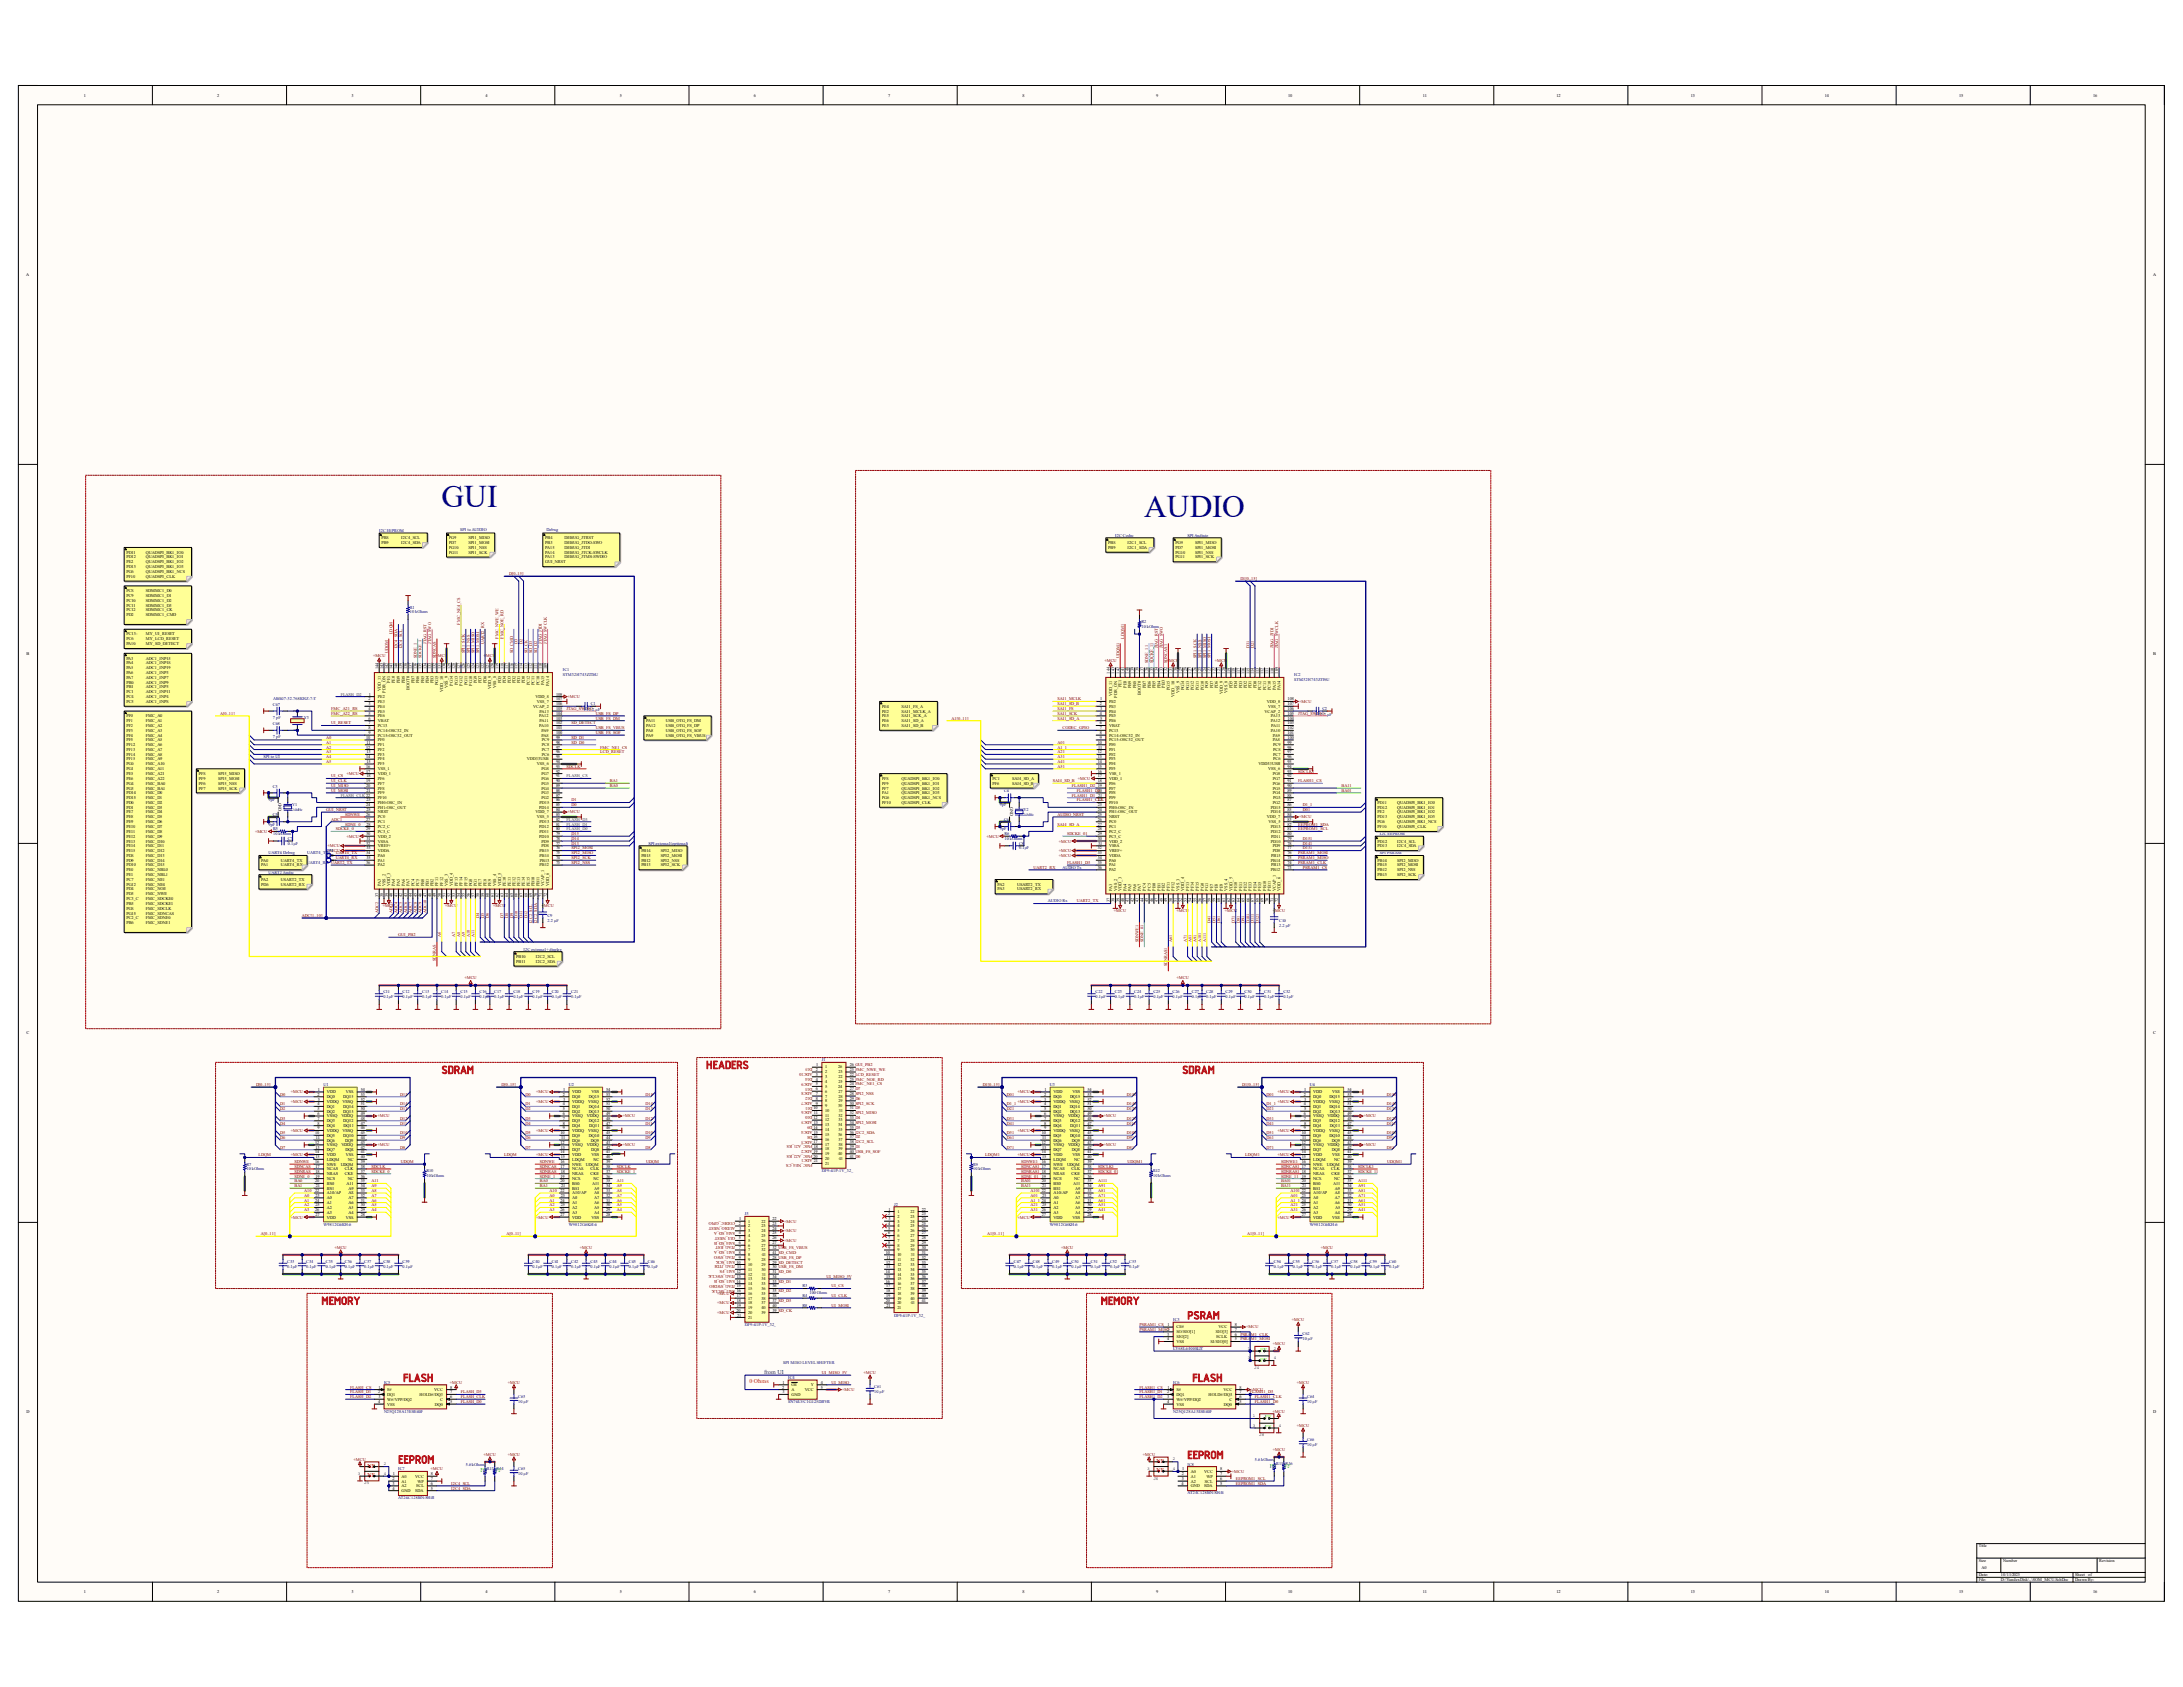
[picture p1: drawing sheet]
<svg xmlns="http://www.w3.org/2000/svg" width="279mm" height="216mm" viewBox="0 0 279 216" stroke-linecap="round" stroke-linejoin="round" font-family="sans-serif">
<defs><g id="words">
<g font-size="4" fill="#000080">
<text x="56.5" y="64.9">GUI</text>
<text x="146.4" y="66.1">AUDIO</text>
</g>
<g font-size="1.5" fill="#c00">
<text x="56.5" y="137.4">SDRAM</text>
<text x="90.4" y="136.8">HEADERS</text>
<text x="151.3" y="137.4">SDRAM</text>
<text x="41.1" y="167">MEMORY</text>
<text x="140.9" y="167">MEMORY</text>
<text x="152" y="168.8">PSRAM</text>
<text x="51.6" y="176.8">FLASH</text>
<text x="152.6" y="176.8">FLASH</text>
<text x="51" y="187.3">EEPROM</text>
<text x="152" y="186.7">EEPROM</text>
</g>
<g font-size=".8" fill="#0f0">
<text x="161.3" y="173.1">FF</text>
<text x="161.3" y="174.3">FF</text>
<text x="161.9" y="181.7">FF</text>
<text x="161.9" y="182.9">FF</text>
<text x="61.5" y="188.4">FF</text>
<text x="63.4" y="188.4">FF</text>
<text x="162.5" y="187.8">FF</text>
<text x="164.4" y="187.8">FF</text>
</g>
<g font-size=".8" fill="#f00">
<text x="95.9" y="177">0 Ohms</text>
<text x="47" y="187.8">NF</text>
<text x="47" y="189.1">NF</text>
<text x="148" y="187.2">NF</text>
<text x="148" y="188.4">NF</text>
</g>
<text font-size=".8" fill="#073763" x="97.8" y="175.8">from UI</text>
<g font-size=".6">
<text x="10.7" y="12.4">1</text>
<text x="27.8" y="12.4">2</text>
<text x="45" y="12.4">3</text>
<text x="62.1" y="12.4">4</text>
<text x="79.3" y="12.4">5</text>
<text x="96.5" y="12.4">6</text>
<text x="113.7" y="12.4">7</text>
<text x="130.9" y="12.4">8</text>
<text x="148" y="12.4">9</text>
<text x="164.9" y="12.4">10</text>
<text x="182.1" y="12.4">11</text>
<text x="199.2" y="12.4">12</text>
<text x="216.4" y="12.4">13</text>
<text x="233.6" y="12.4">14</text>
<text x="250.7" y="12.4">15</text>
<text x="267.9" y="12.4">16</text>
<text x="3.3" y="35.3">A</text>
<text x="275.6" y="35.3">A</text>
<text x="16.2" y="70.9">PD11</text>
<text x="16.2" y="71.5">PD12</text>
<text x="18.7" y="70.9">QUADSPI_BK1_IO0</text>
<text x="18.7" y="71.5">QUADSPI_BK1_IO1</text>
<text x="48.8" y="69">PB8</text>
<text x="48.8" y="69.6">PB9</text>
<text x="51.4" y="69">I2C4_SCL</text>
<text x="51.4" y="69.6">I2C4_SDA</text>
<text x="57.4" y="69">PG9</text>
<text x="57.4" y="69.6">PD7</text>
<text x="57.4" y="70.2">PG10</text>
<text x="57.4" y="70.9">PG11</text>
<text x="59.9" y="69">SPI1_MISO</text>
<text x="59.9" y="69.6">SPI1_MOSI</text>
<text x="59.9" y="70.2">SPI1_NSS</text>
<text x="59.9" y="70.9">SPI1_SCK</text>
<text x="69.8" y="69">PB4</text>
<text x="69.8" y="69.6">PB3</text>
<text x="69.8" y="70.2">PA15</text>
<text x="69.8" y="70.9">PA14</text>
<text x="69.8" y="71.5">PA13</text>
<text x="72.3" y="69">DEBUG_JTRST</text>
<text x="72.3" y="69.6">DEBUG_JTDO-SWO</text>
<text x="72.3" y="70.2">DEBUG_JTDI</text>
<text x="72.3" y="70.9">DEBUG_JTCK-SWCLK</text>
<text x="72.3" y="71.5">DEBUG_JTMS-SWDIO</text>
<text x="141.8" y="69.6">PB8</text>
<text x="141.8" y="70.2">PB9</text>
<text x="144.3" y="69.6">I2C1_SCL</text>
<text x="144.3" y="70.2">I2C1_SDA</text>
<text x="150.5" y="69.6">PG9</text>
<text x="150.5" y="70.2">PD7</text>
<text x="150.5" y="70.9">PG10</text>
<text x="150.5" y="71.5">PG11</text>
<text x="153" y="69.6">SPI1_MISO</text>
<text x="153" y="70.2">SPI1_MOSI</text>
<text x="153" y="70.9">SPI1_NSS</text>
<text x="153" y="71.5">SPI1_SCK</text>
<text x="16.2" y="72.1">PE2</text>
<text x="16.2" y="72.7">PD13</text>
<text x="16.2" y="73.3">PG6</text>
<text x="16.2" y="73.9">PF10</text>
<text x="16.2" y="75.8">PC8</text>
<text x="16.2" y="76.4">PC9</text>
<text x="16.2" y="77">PC10</text>
<text x="16.2" y="77.6">PC11</text>
<text x="18.7" y="72.1">QUADSPI_BK1_IO2</text>
<text x="18.7" y="72.7">QUADSPI_BK1_IO3</text>
<text x="18.7" y="73.3">QUADSPI_BK1_NCS</text>
<text x="18.7" y="73.9">QUADSPI_CLK</text>
<text x="18.7" y="75.8">SDMMC1_D0</text>
<text x="18.7" y="76.4">SDMMC1_D1</text>
<text x="18.7" y="77">SDMMC1_D2</text>
<text x="18.7" y="77.6">SDMMC1_D3</text>
<text x="69.8" y="72.1">GUI_NRST</text>
<text x="3.4" y="83.9">B</text>
<text x="16.2" y="78.2">PC12</text>
<text x="16.2" y="78.9">PD2</text>
<text x="16.2" y="81.3">PC13-</text>
<text x="16.2" y="82">PC6</text>
<text x="16.2" y="82.5">PA10</text>
<text x="18.7" y="78.2">SDMMC1_CK</text>
<text x="18.7" y="78.9">SDMMC1_CMD</text>
<text x="18.7" y="81.3">MY_UI_RESET</text>
<text x="18.7" y="82">MY_LCD_RESET</text>
<text x="18.7" y="82.5">MY_SD_DETECT</text>
<text x="275.6" y="83.9">B</text>
<text x="16.2" y="84.4">PA3</text>
<text x="16.2" y="85">PA4</text>
<text x="16.2" y="85.6">PA5</text>
<text x="16.2" y="86.2">PA6</text>
<text x="16.2" y="86.9">PA7</text>
<text x="16.2" y="87.5">PB0</text>
<text x="16.2" y="88.1">PB1</text>
<text x="16.2" y="88.7">PC1</text>
<text x="16.2" y="89.3">PC4</text>
<text x="16.2" y="90">PC5</text>
<text x="18.7" y="84.4">ADC1_INP15</text>
<text x="18.7" y="85">ADC1_INP18</text>
<text x="18.7" y="85.6">ADC1_INP19</text>
<text x="18.7" y="86.2">ADC1_INP3</text>
<text x="18.7" y="86.9">ADC1_INP7</text>
<text x="18.7" y="87.5">ADC1_INP9</text>
<text x="18.7" y="88.1">ADC1_INP5</text>
<text x="18.7" y="88.7">ADC1_INP11</text>
<text x="18.7" y="89.3">ADC1_INP4</text>
<text x="18.7" y="90">ADC1_INP8</text>
<text x="47.2" y="89.6">2</text>
<text x="47.2" y="89">1</text>
<text x="48.3" y="89.3">PE2</text>
<text x="48.3" y="90">PE3</text>
<text x="48.4" y="85.6" transform="rotate(-90 48.4 85.6)">144</text>
<text x="48.7" y="88.5" transform="rotate(-90 48.7 88.5)">VDD_11</text>
<text x="49" y="85.6" transform="rotate(-90 49 85.6)">143</text>
<text x="49.3" y="88.7" transform="rotate(-90 49.3 88.7)">PDR_ON</text>
<text x="49.7" y="85.6" transform="rotate(-90 49.7 85.6)">142</text>
<text x="50" y="87.4" transform="rotate(-90 50 87.4)">PE1</text>
<text x="50.3" y="85.6" transform="rotate(-90 50.3 85.6)">141</text>
<text x="50.5" y="87.4" transform="rotate(-90 50.5 87.4)">PE0</text>
<text x="50.9" y="85.6" transform="rotate(-90 50.9 85.6)">140</text>
<text x="51.2" y="87.4" transform="rotate(-90 51.2 87.4)">PB9</text>
<text x="51.5" y="85.6" transform="rotate(-90 51.5 85.6)">139</text>
<text x="51.8" y="87.4" transform="rotate(-90 51.8 87.4)">PB8</text>
<text x="52.1" y="85.6" transform="rotate(-90 52.1 85.6)">138</text>
<text x="52.4" y="88.3" transform="rotate(-90 52.4 88.3)">BOOT0</text>
<text x="52.7" y="85.6" transform="rotate(-90 52.7 85.6)">137</text>
<text x="53" y="87.4" transform="rotate(-90 53 87.4)">PB7</text>
<text x="53.3" y="85.6" transform="rotate(-90 53.3 85.6)">136</text>
<text x="53.6" y="87.5" transform="rotate(-90 53.6 87.5)">PB6</text>
<text x="53.9" y="85.6" transform="rotate(-90 53.9 85.6)">135</text>
<text x="54.3" y="87.4" transform="rotate(-90 54.3 87.4)">PB5</text>
<text x="54.6" y="85.6" transform="rotate(-90 54.6 85.6)">134</text>
<text x="54.9" y="87.5" transform="rotate(-90 54.9 87.5)">PB4</text>
<text x="55.2" y="85.6" transform="rotate(-90 55.2 85.6)">133</text>
<text x="55.5" y="87.4" transform="rotate(-90 55.5 87.4)">PB3</text>
<text x="55.8" y="85.6" transform="rotate(-90 55.8 85.6)">132</text>
<text x="56.1" y="87.7" transform="rotate(-90 56.1 87.7)">PG15</text>
<text x="56.4" y="85.6" transform="rotate(-90 56.4 85.6)">131</text>
<text x="56.7" y="88.5" transform="rotate(-90 56.7 88.5)">VDD_10</text>
<text x="57" y="85.6" transform="rotate(-90 57 85.6)">130</text>
<text x="57.3" y="88.1" transform="rotate(-90 57.3 88.1)">VSS_9</text>
<text x="57.7" y="85.6" transform="rotate(-90 57.7 85.6)">129</text>
<text x="58" y="87.8" transform="rotate(-90 58 87.8)">PG14</text>
<text x="58.3" y="85.6" transform="rotate(-90 58.3 85.6)">128</text>
<text x="58.6" y="87.7" transform="rotate(-90 58.6 87.7)">PG13</text>
<text x="58.9" y="85.6" transform="rotate(-90 58.9 85.6)">127</text>
<text x="59.2" y="87.8" transform="rotate(-90 59.2 87.8)">PG12</text>
<text x="59.5" y="85.6" transform="rotate(-90 59.5 85.6)">126</text>
<text x="59.8" y="87.7" transform="rotate(-90 59.8 87.7)">PG11</text>
<text x="60.1" y="85.6" transform="rotate(-90 60.1 85.6)">125</text>
<text x="60.4" y="87.8" transform="rotate(-90 60.4 87.8)">PG10</text>
<text x="60.8" y="85.6" transform="rotate(-90 60.8 85.6)">124</text>
<text x="61" y="87.5" transform="rotate(-90 61 87.5)">PG9</text>
<text x="61.3" y="85.6" transform="rotate(-90 61.3 85.6)">123</text>
<text x="61.6" y="87.5" transform="rotate(-90 61.6 87.5)">PD7</text>
<text x="62" y="85.6" transform="rotate(-90 62 85.6)">122</text>
<text x="62.3" y="87.5" transform="rotate(-90 62.3 87.5)">PD6</text>
<text x="62.6" y="85.6" transform="rotate(-90 62.6 85.6)">121</text>
<text x="62.9" y="88.2" transform="rotate(-90 62.9 88.2)">VDD_9</text>
<text x="63.2" y="85.6" transform="rotate(-90 63.2 85.6)">120</text>
<text x="63.5" y="88.1" transform="rotate(-90 63.5 88.1)">VSS_8</text>
<text x="63.8" y="85.6" transform="rotate(-90 63.8 85.6)">119</text>
<text x="64.1" y="87.5" transform="rotate(-90 64.1 87.5)">PD5</text>
<text x="64.4" y="85.6" transform="rotate(-90 64.4 85.6)">118</text>
<text x="64.7" y="87.5" transform="rotate(-90 64.7 87.5)">PD4</text>
<text x="65" y="85.6" transform="rotate(-90 65 85.6)">117</text>
<text x="65.4" y="87.5" transform="rotate(-90 65.4 87.5)">PD3</text>
<text x="65.7" y="85.6" transform="rotate(-90 65.7 85.6)">116</text>
<text x="66" y="87.5" transform="rotate(-90 66 87.5)">PD2</text>
<text x="66.3" y="85.6" transform="rotate(-90 66.3 85.6)">115</text>
<text x="66.6" y="87.4" transform="rotate(-90 66.6 87.4)">PD1</text>
<text x="66.9" y="85.6" transform="rotate(-90 66.9 85.6)">114</text>
<text x="67.2" y="87.5" transform="rotate(-90 67.2 87.5)">PD0</text>
<text x="67.5" y="85.6" transform="rotate(-90 67.5 85.6)">113</text>
<text x="67.8" y="87.7" transform="rotate(-90 67.8 87.7)">PC12</text>
<text x="68.1" y="85.6" transform="rotate(-90 68.1 85.6)">112</text>
<text x="68.4" y="87.7" transform="rotate(-90 68.4 87.7)">PC11</text>
<text x="68.5" y="89.3">VDD_8</text>
<text x="68.7" y="90">VSS_7</text>
<text x="68.8" y="85.6" transform="rotate(-90 68.8 85.6)">111</text>
<text x="69" y="87.7" transform="rotate(-90 69 87.7)">PC10</text>
<text x="69.3" y="85.6" transform="rotate(-90 69.3 85.6)">110</text>
<text x="69.6" y="87.7" transform="rotate(-90 69.6 87.7)">PA15</text>
<text x="70" y="85.6" transform="rotate(-90 70 85.6)">109</text>
<text x="70.3" y="87.8" transform="rotate(-90 70.3 87.8)">PA14</text>
<text x="71.2" y="89">108</text>
<text x="71.2" y="89.6">107</text>
<text x="140.8" y="89.6">1</text>
<text x="141.9" y="90">PE2</text>
<text x="142" y="86.2" transform="rotate(-90 142 86.2)">144</text>
<text x="142.3" y="89.1" transform="rotate(-90 142.3 89.1)">VDD_11</text>
<text x="142.6" y="86.2" transform="rotate(-90 142.6 86.2)">143</text>
<text x="143" y="89.3" transform="rotate(-90 143 89.3)">PDR_ON</text>
<text x="143.3" y="86.2" transform="rotate(-90 143.3 86.2)">142</text>
<text x="143.6" y="88" transform="rotate(-90 143.6 88)">PE1</text>
<text x="143.9" y="86.2" transform="rotate(-90 143.9 86.2)">141</text>
<text x="144.2" y="88" transform="rotate(-90 144.2 88)">PE0</text>
<text x="144.5" y="86.2" transform="rotate(-90 144.5 86.2)">140</text>
<text x="144.8" y="88.1" transform="rotate(-90 144.8 88.1)">PB9</text>
<text x="145.1" y="86.2" transform="rotate(-90 145.1 86.2)">139</text>
<text x="145.4" y="88.1" transform="rotate(-90 145.4 88.1)">PB8</text>
<text x="145.7" y="86.2" transform="rotate(-90 145.7 86.2)">138</text>
<text x="146" y="88.9" transform="rotate(-90 146 88.9)">BOOT0</text>
<text x="146.4" y="86.2" transform="rotate(-90 146.4 86.2)">137</text>
<text x="146.7" y="88.1" transform="rotate(-90 146.7 88.1)">PB7</text>
<text x="146.9" y="86.2" transform="rotate(-90 146.9 86.2)">136</text>
<text x="147.3" y="88.1" transform="rotate(-90 147.3 88.1)">PB6</text>
<text x="147.6" y="86.2" transform="rotate(-90 147.6 86.2)">135</text>
<text x="147.9" y="88.1" transform="rotate(-90 147.9 88.1)">PB5</text>
<text x="148.2" y="86.2" transform="rotate(-90 148.2 86.2)">134</text>
<text x="148.5" y="88.1" transform="rotate(-90 148.5 88.1)">PB4</text>
<text x="148.8" y="86.2" transform="rotate(-90 148.8 86.2)">133</text>
<text x="149.1" y="88" transform="rotate(-90 149.1 88)">PB3</text>
<text x="149.4" y="86.2" transform="rotate(-90 149.4 86.2)">132</text>
<text x="149.7" y="88.4" transform="rotate(-90 149.7 88.4)">PG15</text>
<text x="150" y="86.2" transform="rotate(-90 150 86.2)">131</text>
<text x="150.3" y="89.2" transform="rotate(-90 150.3 89.2)">VDD_10</text>
<text x="150.7" y="86.2" transform="rotate(-90 150.7 86.2)">130</text>
<text x="151" y="88.7" transform="rotate(-90 151 88.7)">VSS_9</text>
<text x="151.3" y="86.2" transform="rotate(-90 151.3 86.2)">129</text>
<text x="151.6" y="88.4" transform="rotate(-90 151.6 88.4)">PG14</text>
<text x="151.9" y="86.2" transform="rotate(-90 151.9 86.2)">128</text>
<text x="152.2" y="88.4" transform="rotate(-90 152.2 88.4)">PG13</text>
<text x="152.5" y="86.2" transform="rotate(-90 152.5 86.2)">127</text>
<text x="152.8" y="88.4" transform="rotate(-90 152.8 88.4)">PG12</text>
<text x="153.1" y="86.2" transform="rotate(-90 153.1 86.2)">126</text>
<text x="153.4" y="88.3" transform="rotate(-90 153.4 88.3)">PG11</text>
<text x="153.7" y="86.2" transform="rotate(-90 153.7 86.2)">125</text>
<text x="154.1" y="88.4" transform="rotate(-90 154.1 88.4)">PG10</text>
<text x="154.4" y="86.2" transform="rotate(-90 154.4 86.2)">124</text>
<text x="154.7" y="88.1" transform="rotate(-90 154.7 88.1)">PG9</text>
<text x="154.9" y="86.2" transform="rotate(-90 154.9 86.2)">123</text>
<text x="155.3" y="88.1" transform="rotate(-90 155.3 88.1)">PD7</text>
<text x="155.6" y="86.2" transform="rotate(-90 155.6 86.2)">122</text>
<text x="155.9" y="88.1" transform="rotate(-90 155.9 88.1)">PD6</text>
<text x="156.2" y="86.2" transform="rotate(-90 156.2 86.2)">121</text>
<text x="156.5" y="88.9" transform="rotate(-90 156.5 88.9)">VDD_9</text>
<text x="156.8" y="86.2" transform="rotate(-90 156.8 86.2)">120</text>
<text x="157.1" y="88.7" transform="rotate(-90 157.1 88.7)">VSS_8</text>
<text x="157.4" y="86.2" transform="rotate(-90 157.4 86.2)">119</text>
<text x="157.7" y="88.1" transform="rotate(-90 157.7 88.1)">PD5</text>
<text x="158" y="86.2" transform="rotate(-90 158 86.2)">118</text>
<text x="158.3" y="88.1" transform="rotate(-90 158.3 88.1)">PD4</text>
<text x="158.7" y="86.2" transform="rotate(-90 158.7 86.2)">117</text>
<text x="159" y="88.1" transform="rotate(-90 159 88.1)">PD3</text>
<text x="159.3" y="86.2" transform="rotate(-90 159.3 86.2)">116</text>
<text x="159.6" y="88.1" transform="rotate(-90 159.6 88.1)">PD2</text>
<text x="159.9" y="86.2" transform="rotate(-90 159.9 86.2)">115</text>
<text x="160.2" y="88.1" transform="rotate(-90 160.2 88.1)">PD1</text>
<text x="160.5" y="86.2" transform="rotate(-90 160.5 86.2)">114</text>
<text x="160.8" y="88.1" transform="rotate(-90 160.8 88.1)">PD0</text>
<text x="161.1" y="86.2" transform="rotate(-90 161.1 86.2)">113</text>
<text x="161.4" y="88.4" transform="rotate(-90 161.4 88.4)">PC12</text>
<text x="161.7" y="86.2" transform="rotate(-90 161.7 86.2)">112</text>
<text x="162.1" y="88.3" transform="rotate(-90 162.1 88.3)">PC11</text>
<text x="162.1" y="90">VDD_8</text>
<text x="162.4" y="86.2" transform="rotate(-90 162.4 86.2)">111</text>
<text x="162.7" y="88.4" transform="rotate(-90 162.7 88.4)">PC10</text>
<text x="163" y="86.2" transform="rotate(-90 163 86.2)">110</text>
<text x="163.3" y="88.4" transform="rotate(-90 163.3 88.4)">PA15</text>
<text x="163.6" y="86.2" transform="rotate(-90 163.6 86.2)">109</text>
<text x="163.9" y="88.4" transform="rotate(-90 163.9 88.4)">PA14</text>
<text x="164.8" y="89.6">108</text>
<text x="16.2" y="91.8">PF0</text>
<text x="16.2" y="92.4">PF1</text>
<text x="16.2" y="93">PF2</text>
<text x="16.2" y="93.6">PF3</text>
<text x="16.2" y="94.3">PF4</text>
<text x="16.2" y="94.9">PF5</text>
<text x="16.2" y="95.5">PF12</text>
<text x="18.7" y="91.8">FMC_A0</text>
<text x="18.7" y="92.4">FMC_A1</text>
<text x="18.7" y="93">FMC_A2</text>
<text x="18.7" y="93.6">FMC_A3</text>
<text x="18.7" y="94.3">FMC_A4</text>
<text x="18.7" y="94.9">FMC_A5</text>
<text x="18.7" y="95.5">FMC_A6</text>
<text x="37.9" y="93.6" transform="rotate(-90 37.9 93.6)">1</text>
<text x="37.9" y="91.1" transform="rotate(-90 37.9 91.1)">2</text>
<text x="46.9" y="94.6">10</text>
<text x="46.9" y="95.8">12</text>
<text x="46.9" y="95.2">11</text>
<text x="47.2" y="90.3">3</text>
<text x="47.2" y="90.9">4</text>
<text x="47.2" y="91.5">5</text>
<text x="47.2" y="92.1">6</text>
<text x="47.2" y="92.7">7</text>
<text x="47.2" y="93.3">8</text>
<text x="47.2" y="93.9">9</text>
<text x="48.3" y="90.6">PE4</text>
<text x="48.3" y="91.2">PE5</text>
<text x="48.3" y="91.8">PE6</text>
<text x="48.3" y="92.4">VBAT</text>
<text x="48.3" y="93">PC13</text>
<text x="48.3" y="93.6">PC14-OSC32_IN</text>
<text x="48.3" y="94.3">PC15-OSC32_OUT</text>
<text x="48.3" y="94.9">PF0</text>
<text x="48.3" y="95.5">PF1</text>
<text x="68.2" y="90.6">VCAP_2</text>
<text x="69" y="91.8">PA12</text>
<text x="69" y="93">PA10</text>
<text x="69" y="91.2">PA13</text>
<text x="69" y="92.4">PA11</text>
<text x="69.3" y="93.6">PA9</text>
<text x="69.3" y="94.3">PA8</text>
<text x="69.3" y="94.9">PC9</text>
<text x="69.3" y="95.5">PC8</text>
<text x="71.2" y="90.3">106</text>
<text x="71.2" y="90.9">105</text>
<text x="71.2" y="91.5">104</text>
<text x="71.2" y="92.1">103</text>
<text x="71.2" y="92.7">102</text>
<text x="71.2" y="93.3">101</text>
<text x="71.2" y="93.9">100</text>
<text x="71.2" y="94.6">99</text>
<text x="71.2" y="95.2">98</text>
<text x="71.2" y="95.8">97</text>
<text x="82.7" y="92.4">PA11</text>
<text x="82.7" y="93">PA12</text>
<text x="82.7" y="93.6">PA8</text>
<text x="82.7" y="94.3">PA9</text>
<text x="85.2" y="92.4">USB_OTG_FS_DM</text>
<text x="85.2" y="93">USB_OTG_FS_DP</text>
<text x="85.2" y="93.6">USB_OTG_FS_SOF</text>
<text x="85.2" y="94.3">USB_OTG_FS_VBUS</text>
<text x="112.9" y="90.6">PE4</text>
<text x="112.9" y="91.2">PE2</text>
<text x="112.9" y="91.8">PE5</text>
<text x="112.9" y="92.4">PE6</text>
<text x="112.9" y="93">PE3</text>
<text x="115.4" y="90.6">SAI1_FS_A</text>
<text x="115.4" y="91.2">SAI1_MCLK_A</text>
<text x="115.4" y="91.8">SAI1_SCK_A</text>
<text x="115.4" y="92.4">SAI1_SD_A</text>
<text x="115.4" y="93">SAI1_SD_B</text>
<text x="140.5" y="95.2">10</text>
<text x="140.5" y="95.8">11</text>
<text x="140.8" y="90.3">2</text>
<text x="140.8" y="91.5">4</text>
<text x="140.8" y="92.7">6</text>
<text x="140.8" y="93.3">7</text>
<text x="140.8" y="93.9">8</text>
<text x="140.8" y="94.6">9</text>
<text x="140.8" y="90.9">3</text>
<text x="140.8" y="92.1">5</text>
<text x="141.9" y="90.6">PE3</text>
<text x="141.9" y="91.2">PE4</text>
<text x="141.9" y="91.8">PE5</text>
<text x="141.9" y="92.4">PE6</text>
<text x="141.9" y="93">VBAT</text>
<text x="141.9" y="93.6">PC13</text>
<text x="141.9" y="94.3">PC14-OSC32_IN</text>
<text x="141.9" y="94.9">PC15-OSC32_OUT</text>
<text x="141.9" y="95.5">PF0</text>
<text x="161.8" y="91.2">VCAP_2</text>
<text x="162.3" y="90.6">VSS_7</text>
<text x="162.6" y="91.8">PA13</text>
<text x="162.6" y="92.4">PA12</text>
<text x="162.6" y="93.6">PA10</text>
<text x="162.7" y="93">PA11</text>
<text x="162.9" y="94.3">PA9</text>
<text x="162.9" y="94.9">PA8</text>
<text x="162.9" y="95.5">PC9</text>
<text x="164.8" y="90.3">107</text>
<text x="164.8" y="90.9">106</text>
<text x="164.8" y="91.5">105</text>
<text x="164.8" y="92.1">104</text>
<text x="164.8" y="92.7">103</text>
<text x="164.8" y="93.3">102</text>
<text x="164.8" y="93.9">101</text>
<text x="164.8" y="94.6">100</text>
<text x="164.8" y="95.2">99</text>
<text x="164.8" y="95.8">98</text>
<text x="16.2" y="96.1">PF13</text>
<text x="16.2" y="96.7">PF14</text>
<text x="16.2" y="97.3">PF15</text>
<text x="16.2" y="98">PG0</text>
<text x="16.2" y="98.6">PG1</text>
<text x="16.2" y="99.2">PE5</text>
<text x="16.2" y="99.8">PE6</text>
<text x="16.2" y="100.4">PG4</text>
<text x="16.2" y="101">PG5</text>
<text x="16.2" y="101.6">PD14</text>
<text x="18.7" y="96.1">FMC_A7</text>
<text x="18.7" y="96.7">FMC_A8</text>
<text x="18.7" y="97.3">FMC_A9</text>
<text x="18.7" y="98">FMC_A10</text>
<text x="18.7" y="98.6">FMC_A11</text>
<text x="18.7" y="99.2">FMC_A21</text>
<text x="18.7" y="99.8">FMC_A22</text>
<text x="18.7" y="100.4">FMC_BA0</text>
<text x="18.7" y="101">FMC_BA1</text>
<text x="18.7" y="101.6">FMC_D0</text>
<text x="25.4" y="99.2">PF8</text>
<text x="25.4" y="99.8">PF9</text>
<text x="25.4" y="100.4">PF6</text>
<text x="25.4" y="101">PF7</text>
<text x="27.9" y="99.2">SPI5_MISO</text>
<text x="27.9" y="99.8">SPI5_MOSI</text>
<text x="27.9" y="100.4">SPI5_NSS</text>
<text x="27.9" y="101">SPI5_SCK</text>
<text x="46.9" y="97">14</text>
<text x="46.9" y="98.3">16</text>
<text x="46.9" y="98.9">17</text>
<text x="46.9" y="100.1">19</text>
<text x="46.9" y="100.7">20</text>
<text x="46.9" y="96.4">13</text>
<text x="46.9" y="97.7">15</text>
<text x="46.9" y="99.5">18</text>
<text x="46.9" y="101.3">21</text>
<text x="48.3" y="96.1">PF2</text>
<text x="48.3" y="96.7">PF3</text>
<text x="48.3" y="97.3">PF4</text>
<text x="48.3" y="98">PF5</text>
<text x="48.3" y="98.6">VSS_1</text>
<text x="48.3" y="99.2">VDD_1</text>
<text x="48.3" y="99.8">PF6</text>
<text x="48.3" y="100.4">PF7</text>
<text x="48.3" y="101">PF8</text>
<text x="48.3" y="101.6">PF9</text>
<text x="67.4" y="97.3">VDD33USB</text>
<text x="68.7" y="98">VSS_6</text>
<text x="69.3" y="98.6">PG8</text>
<text x="69.3" y="99.2">PG7</text>
<text x="69.3" y="99.8">PG6</text>
<text x="69.3" y="100.4">PG5</text>
<text x="69.3" y="101">PG4</text>
<text x="69.3" y="101.6">PG3</text>
<text x="69.3" y="96.1">PC7</text>
<text x="69.3" y="96.7">PC6</text>
<text x="71.2" y="96.4">96</text>
<text x="71.2" y="97">95</text>
<text x="71.2" y="97.7">94</text>
<text x="71.2" y="98.3">93</text>
<text x="71.2" y="98.9">92</text>
<text x="71.2" y="99.5">91</text>
<text x="71.2" y="100.1">90</text>
<text x="71.2" y="100.7">89</text>
<text x="71.2" y="101.3">88</text>
<text x="71.2" y="101.9">87</text>
<text x="112.9" y="99.8">PF8</text>
<text x="112.9" y="100.4">PF9</text>
<text x="112.9" y="101">PF7</text>
<text x="112.9" y="101.6">PA1</text>
<text x="115.4" y="99.8">QUADSPI_BK1_IO0</text>
<text x="115.4" y="100.4">QUADSPI_BK1_IO1</text>
<text x="115.4" y="101">QUADSPI_BK1_IO2</text>
<text x="115.4" y="101.6">QUADSPI_BK1_IO3</text>
<text x="127" y="99.8">PC1</text>
<text x="127" y="100.4">PF6</text>
<text x="129.5" y="99.8">SAI4_SD_A</text>
<text x="129.5" y="100.4">SAI4_SD_B</text>
<text x="140.5" y="96.4">12</text>
<text x="140.5" y="97">13</text>
<text x="140.5" y="97.7">14</text>
<text x="140.5" y="98.3">15</text>
<text x="140.5" y="98.9">16</text>
<text x="140.5" y="99.5">17</text>
<text x="140.5" y="100.1">18</text>
<text x="140.5" y="100.7">19</text>
<text x="140.5" y="101.3">20</text>
<text x="140.5" y="101.9">21</text>
<text x="141.9" y="96.1">PF1</text>
<text x="141.9" y="96.7">PF2</text>
<text x="141.9" y="97.3">PF3</text>
<text x="141.9" y="98">PF4</text>
<text x="141.9" y="98.6">PF5</text>
<text x="141.9" y="99.2">VSS_1</text>
<text x="141.9" y="99.8">VDD_1</text>
<text x="141.9" y="100.4">PF6</text>
<text x="141.9" y="101">PF7</text>
<text x="141.9" y="101.6">PF8</text>
<text x="161.1" y="98">VDD33USB</text>
<text x="162.3" y="98.6">VSS_6</text>
<text x="162.9" y="99.2">PG8</text>
<text x="162.9" y="99.8">PG7</text>
<text x="162.9" y="100.4">PG6</text>
<text x="162.9" y="101">PG5</text>
<text x="162.9" y="101.6">PG4</text>
<text x="162.9" y="96.1">PC8</text>
<text x="162.9" y="96.7">PC7</text>
<text x="162.9" y="97.3">PC6</text>
<text x="164.8" y="96.4">97</text>
<text x="164.8" y="97">96</text>
<text x="164.8" y="97.7">95</text>
<text x="164.8" y="98.3">94</text>
<text x="164.8" y="98.9">93</text>
<text x="164.8" y="99.5">92</text>
<text x="164.8" y="100.1">91</text>
<text x="164.8" y="100.7">90</text>
<text x="164.8" y="101.3">89</text>
<text x="164.8" y="101.9">88</text>
<text x="16.2" y="102.3">PD15</text>
<text x="16.2" y="102.9">PD0</text>
<text x="16.2" y="103.5">PD1</text>
<text x="16.2" y="104.1">PE7</text>
<text x="16.2" y="104.7">PE8</text>
<text x="16.2" y="105.3">PE9</text>
<text x="16.2" y="106">PE10</text>
<text x="16.2" y="106.6">PE11</text>
<text x="16.2" y="107.2">PE12</text>
<text x="16.2" y="107.8">PE13</text>
<text x="18.7" y="102.3">FMC_D1</text>
<text x="18.7" y="102.9">FMC_D2</text>
<text x="18.7" y="103.5">FMC_D3</text>
<text x="18.7" y="104.1">FMC_D4</text>
<text x="18.7" y="104.7">FMC_D5</text>
<text x="18.7" y="105.3">FMC_D6</text>
<text x="18.7" y="106">FMC_D7</text>
<text x="18.7" y="106.6">FMC_D8</text>
<text x="18.7" y="107.2">FMC_D9</text>
<text x="18.7" y="107.8">FMC_D10</text>
<text x="35.6" y="102.7" transform="rotate(90 35.6 102.7)">GND</text>
<text x="46.9" y="103.2">24</text>
<text x="46.9" y="104.4">26</text>
<text x="46.9" y="105">27</text>
<text x="46.9" y="106.3">29</text>
<text x="46.9" y="106.9">30</text>
<text x="46.9" y="102.6">23</text>
<text x="46.9" y="103.8">25</text>
<text x="46.9" y="105.7">28</text>
<text x="46.9" y="107.5">31</text>
<text x="48.3" y="102.3">PF10</text>
<text x="48.3" y="102.9">PH0-OSC_IN</text>
<text x="48.3" y="103.5">PH1-OSC_OUT</text>
<text x="48.3" y="104.1">NRST</text>
<text x="48.3" y="104.7">PC0</text>
<text x="48.3" y="105.3">PC1</text>
<text x="48.3" y="106">PC2_C</text>
<text x="48.3" y="106.6">PC3_C</text>
<text x="48.3" y="107.2">VDD_2</text>
<text x="48.3" y="107.8">VSSA</text>
<text x="68.5" y="104.1">VDD_7</text>
<text x="68.7" y="104.7">VSS_5</text>
<text x="69" y="103.5">PD14</text>
<text x="69" y="106">PD12</text>
<text x="69" y="107.2">PD10</text>
<text x="69" y="102.9">PD15</text>
<text x="69" y="105.3">PD13</text>
<text x="69" y="106.6">PD11</text>
<text x="69.3" y="102.3">PG2</text>
<text x="69.3" y="107.8">PD9</text>
<text x="71.2" y="102.6">86</text>
<text x="71.2" y="103.2">85</text>
<text x="71.2" y="103.8">84</text>
<text x="71.2" y="104.4">83</text>
<text x="71.2" y="105">82</text>
<text x="71.2" y="105.7">81</text>
<text x="71.2" y="106.3">80</text>
<text x="71.2" y="106.9">79</text>
<text x="71.2" y="107.5">78</text>
<text x="112.9" y="102.3">PG6</text>
<text x="112.9" y="102.9">PF10</text>
<text x="115.4" y="102.3">QUADSPI_BK1_NCS</text>
<text x="115.4" y="102.9">QUADSPI_CLK</text>
<text x="129.3" y="103.3" transform="rotate(90 129.3 103.3)">GND</text>
<text x="140.5" y="102.6">22</text>
<text x="140.5" y="103.2">23</text>
<text x="140.5" y="103.8">24</text>
<text x="140.5" y="104.4">25</text>
<text x="140.5" y="105">26</text>
<text x="140.5" y="105.7">27</text>
<text x="140.5" y="106.3">28</text>
<text x="140.5" y="106.9">29</text>
<text x="140.5" y="107.5">30</text>
<text x="141.9" y="102.3">PF9</text>
<text x="141.9" y="102.9">PF10</text>
<text x="141.9" y="103.5">PH0-OSC_IN</text>
<text x="141.9" y="104.1">PH1-OSC_OUT</text>
<text x="141.9" y="104.7">NRST</text>
<text x="141.9" y="105.3">PC0</text>
<text x="141.9" y="106">PC1</text>
<text x="141.9" y="106.6">PC2_C</text>
<text x="141.9" y="107.2">PC3_C</text>
<text x="141.9" y="107.8">VDD_2</text>
<text x="162.1" y="104.7">VDD_7</text>
<text x="162.3" y="105.3">VSS_5</text>
<text x="162.6" y="103.5">PD15</text>
<text x="162.6" y="104.1">PD14</text>
<text x="162.6" y="106">PD13</text>
<text x="162.6" y="106.6">PD12</text>
<text x="162.6" y="107.8">PD10</text>
<text x="162.7" y="107.2">PD11</text>
<text x="162.9" y="102.9">PG2</text>
<text x="162.9" y="102.3">PG3</text>
<text x="164.8" y="102.6">87</text>
<text x="164.8" y="103.2">86</text>
<text x="164.8" y="103.8">85</text>
<text x="164.8" y="104.4">84</text>
<text x="164.8" y="105">83</text>
<text x="164.8" y="105.7">82</text>
<text x="164.8" y="106.3">81</text>
<text x="164.8" y="106.9">80</text>
<text x="164.8" y="107.5">79</text>
<text x="176.3" y="102.9">PD11</text>
<text x="176.3" y="103.5">PD12</text>
<text x="176.3" y="104.1">PE2</text>
<text x="176.3" y="104.7">PD13</text>
<text x="176.3" y="105.3">PG6</text>
<text x="176.3" y="106">PF10</text>
<text x="176.3" y="107.8">PD12</text>
<text x="178.8" y="102.9">QUADSPI_BK1_IO0</text>
<text x="178.8" y="103.5">QUADSPI_BK1_IO1</text>
<text x="178.8" y="104.1">QUADSPI_BK1_IO2</text>
<text x="178.8" y="104.7">QUADSPI_BK1_IO3</text>
<text x="178.8" y="105.3">QUADSPI_BK1_NCS</text>
<text x="178.8" y="106">QUADSPI_CLK</text>
<text x="178.8" y="107.8">I2C4_SCL</text>
<text x="16.2" y="108.4">PE14</text>
<text x="16.2" y="109.1">PE15</text>
<text x="16.2" y="109.6">PD8</text>
<text x="16.2" y="110.3">PD9</text>
<text x="16.2" y="110.9">PD10</text>
<text x="16.2" y="111.5">PE0</text>
<text x="16.2" y="112.1">PE1</text>
<text x="16.2" y="112.7">PC7</text>
<text x="16.2" y="113.4">PG12</text>
<text x="16.2" y="114">PD4</text>
<text x="18.7" y="108.4">FMC_D11</text>
<text x="18.7" y="109.1">FMC_D12</text>
<text x="18.7" y="109.6">FMC_D13</text>
<text x="18.7" y="110.3">FMC_D14</text>
<text x="18.7" y="110.9">FMC_D15</text>
<text x="18.7" y="111.5">FMC_NBL0</text>
<text x="18.7" y="112.1">FMC_NBL1</text>
<text x="18.7" y="112.7">FMC_NE1</text>
<text x="18.7" y="113.4">FMC_NE4</text>
<text x="18.7" y="114">FMC_NOE</text>
<text x="33.4" y="110.3">PA0</text>
<text x="33.4" y="110.9">PA1</text>
<text x="33.4" y="112.7">PA2</text>
<text x="33.4" y="113.4">PD6</text>
<text x="35.9" y="110.3">UART4_TX</text>
<text x="35.9" y="110.9">UART4_RX</text>
<text x="35.9" y="112.7">USART2_TX</text>
<text x="35.9" y="113.4">USART2_RX</text>
<text x="46.9" y="108.1">32</text>
<text x="46.9" y="109.3">34</text>
<text x="46.9" y="110.6">36</text>
<text x="46.9" y="108.7">33</text>
<text x="46.9" y="110">35</text>
<text x="48.3" y="108.4">VREF+</text>
<text x="48.3" y="109.1">VDDA</text>
<text x="48.3" y="109.6">PA0</text>
<text x="48.3" y="110.3">PA1</text>
<text x="48.3" y="110.9">PA2</text>
<text x="48.7" y="113.4" transform="rotate(-90 48.7 113.4)">PA3</text>
<text x="49.3" y="113.4" transform="rotate(-90 49.3 113.4)">VSS_2</text>
<text x="50" y="113.4" transform="rotate(-90 50 113.4)">VDD_3</text>
<text x="50.5" y="113.4" transform="rotate(-90 50.5 113.4)">PA4</text>
<text x="51.2" y="113.4" transform="rotate(-90 51.2 113.4)">PA5</text>
<text x="51.8" y="113.4" transform="rotate(-90 51.8 113.4)">PA6</text>
<text x="52.4" y="113.4" transform="rotate(-90 52.4 113.4)">PA7</text>
<text x="53" y="113.4" transform="rotate(-90 53 113.4)">PC4</text>
<text x="53.6" y="113.4" transform="rotate(-90 53.6 113.4)">PC5</text>
<text x="54.3" y="113.4" transform="rotate(-90 54.3 113.4)">PB0</text>
<text x="54.9" y="113.4" transform="rotate(-90 54.9 113.4)">PB1</text>
<text x="55.5" y="113.4" transform="rotate(-90 55.5 113.4)">PB2</text>
<text x="56.1" y="113.4" transform="rotate(-90 56.1 113.4)">PF11</text>
<text x="56.7" y="113.4" transform="rotate(-90 56.7 113.4)">PF12</text>
<text x="57.3" y="113.4" transform="rotate(-90 57.3 113.4)">VSS_3</text>
<text x="58" y="113.4" transform="rotate(-90 58 113.4)">VDD_4</text>
<text x="58.6" y="113.4" transform="rotate(-90 58.6 113.4)">PF13</text>
<text x="59.2" y="113.4" transform="rotate(-90 59.2 113.4)">PF14</text>
<text x="59.8" y="113.4" transform="rotate(-90 59.8 113.4)">PF15</text>
<text x="60.4" y="113.4" transform="rotate(-90 60.4 113.4)">PG0</text>
<text x="61" y="113.4" transform="rotate(-90 61 113.4)">PG1</text>
<text x="61.6" y="113.4" transform="rotate(-90 61.6 113.4)">PE7</text>
<text x="62.3" y="113.4" transform="rotate(-90 62.3 113.4)">PE8</text>
<text x="62.9" y="113.4" transform="rotate(-90 62.9 113.4)">PE9</text>
<text x="63.5" y="113.4" transform="rotate(-90 63.5 113.4)">VSS_4</text>
<text x="64.1" y="113.4" transform="rotate(-90 64.1 113.4)">VDD_5</text>
<text x="64.7" y="113.4" transform="rotate(-90 64.7 113.4)">PE10</text>
<text x="65.4" y="113.4" transform="rotate(-90 65.4 113.4)">PE11</text>
<text x="66" y="113.4" transform="rotate(-90 66 113.4)">PE12</text>
<text x="66.6" y="113.4" transform="rotate(-90 66.6 113.4)">PE13</text>
<text x="67.2" y="113.4" transform="rotate(-90 67.2 113.4)">PE14</text>
<text x="67.8" y="113.4" transform="rotate(-90 67.8 113.4)">PE15</text>
<text x="68.4" y="113.4" transform="rotate(-90 68.4 113.4)">PB10</text>
<text x="69" y="109.1">PB15</text>
<text x="69" y="109.6">PB14</text>
<text x="69" y="110.9">PB12</text>
<text x="69" y="113.4" transform="rotate(-90 69 113.4)">PB11</text>
<text x="69.1" y="110.3">PB13</text>
<text x="69.3" y="108.4">PD8</text>
<text x="69.6" y="113.4" transform="rotate(-90 69.6 113.4)">VCAP_1</text>
<text x="70.3" y="113.4" transform="rotate(-90 70.3 113.4)">VDD_6</text>
<text x="71.2" y="108.1">77</text>
<text x="71.2" y="108.7">76</text>
<text x="71.2" y="109.3">75</text>
<text x="71.2" y="110">74</text>
<text x="71.2" y="110.6">73</text>
<text x="82.1" y="109.1">PB14</text>
<text x="82.1" y="109.6">PB15</text>
<text x="82.1" y="110.3">PB12</text>
<text x="82.1" y="110.9">PB13</text>
<text x="84.6" y="109.1">SPI2_MISO</text>
<text x="84.6" y="109.6">SPI2_MOSI</text>
<text x="84.6" y="110.3">SPI2_NSS</text>
<text x="84.6" y="110.9">SPI2_SCK</text>
<text x="127.7" y="113.4">PA2</text>
<text x="127.7" y="114">PA3</text>
<text x="130.2" y="113.4">USART2_TX</text>
<text x="130.2" y="114">USART2_RX</text>
<text x="140.5" y="108.7">32</text>
<text x="140.5" y="109.3">33</text>
<text x="140.5" y="110">34</text>
<text x="140.5" y="110.6">35</text>
<text x="140.5" y="111.2">36</text>
<text x="140.5" y="108.1">31</text>
<text x="141.9" y="108.4">VSSA</text>
<text x="141.9" y="109.1">VREF+</text>
<text x="141.9" y="109.6">VDDA</text>
<text x="141.9" y="110.3">PA0</text>
<text x="141.9" y="110.9">PA1</text>
<text x="141.9" y="111.5">PA2</text>
<text x="142.3" y="114" transform="rotate(-90 142.3 114)">PA3</text>
<text x="143" y="114" transform="rotate(-90 143 114)">VSS_2</text>
<text x="143.6" y="114" transform="rotate(-90 143.6 114)">VDD_3</text>
<text x="144.2" y="114" transform="rotate(-90 144.2 114)">PA4</text>
<text x="144.8" y="114" transform="rotate(-90 144.8 114)">PA5</text>
<text x="145.4" y="114" transform="rotate(-90 145.4 114)">PA6</text>
<text x="146" y="114" transform="rotate(-90 146 114)">PA7</text>
<text x="146.7" y="114" transform="rotate(-90 146.7 114)">PC4</text>
<text x="147.3" y="114" transform="rotate(-90 147.3 114)">PC5</text>
<text x="147.9" y="114" transform="rotate(-90 147.9 114)">PB0</text>
<text x="148.5" y="114" transform="rotate(-90 148.5 114)">PB1</text>
<text x="149.1" y="114" transform="rotate(-90 149.1 114)">PB2</text>
<text x="149.7" y="114" transform="rotate(-90 149.7 114)">PF11</text>
<text x="150.3" y="114" transform="rotate(-90 150.3 114)">PF12</text>
<text x="151" y="114" transform="rotate(-90 151 114)">VSS_3</text>
<text x="151.6" y="114" transform="rotate(-90 151.6 114)">VDD_4</text>
<text x="152.2" y="114" transform="rotate(-90 152.2 114)">PF13</text>
<text x="152.8" y="114" transform="rotate(-90 152.8 114)">PF14</text>
<text x="153.4" y="114" transform="rotate(-90 153.4 114)">PF15</text>
<text x="154.1" y="114" transform="rotate(-90 154.1 114)">PG0</text>
<text x="154.7" y="114" transform="rotate(-90 154.7 114)">PG1</text>
<text x="155.3" y="114" transform="rotate(-90 155.3 114)">PE7</text>
<text x="155.9" y="114" transform="rotate(-90 155.9 114)">PE8</text>
<text x="156.5" y="114" transform="rotate(-90 156.5 114)">PE9</text>
<text x="157.1" y="114" transform="rotate(-90 157.1 114)">VSS_4</text>
<text x="157.7" y="114" transform="rotate(-90 157.7 114)">VDD_5</text>
<text x="158.3" y="114" transform="rotate(-90 158.3 114)">PE10</text>
<text x="159" y="114" transform="rotate(-90 159 114)">PE11</text>
<text x="159.6" y="114" transform="rotate(-90 159.6 114)">PE12</text>
<text x="160.2" y="114" transform="rotate(-90 160.2 114)">PE13</text>
<text x="160.8" y="114" transform="rotate(-90 160.8 114)">PE14</text>
<text x="161.4" y="114" transform="rotate(-90 161.4 114)">PE15</text>
<text x="162.1" y="114" transform="rotate(-90 162.1 114)">PB10</text>
<text x="162.6" y="110.3">PB14</text>
<text x="162.6" y="111.5">PB12</text>
<text x="162.7" y="114" transform="rotate(-90 162.7 114)">PB11</text>
<text x="162.7" y="109.6">PB15</text>
<text x="162.7" y="110.9">PB13</text>
<text x="162.9" y="108.4">PD9</text>
<text x="162.9" y="109.1">PD8</text>
<text x="163.3" y="114" transform="rotate(-90 163.3 114)">VCAP_1</text>
<text x="163.9" y="114" transform="rotate(-90 163.9 114)">VDD_6</text>
<text x="164.8" y="108.1">78</text>
<text x="164.8" y="108.7">77</text>
<text x="164.8" y="109.3">76</text>
<text x="164.8" y="110">75</text>
<text x="164.8" y="110.6">74</text>
<text x="164.8" y="111.2">73</text>
<text x="176.3" y="110.3">PB14</text>
<text x="176.3" y="110.9">PB15</text>
<text x="176.3" y="111.5">PB12</text>
<text x="176.3" y="112.1">PB13</text>
<text x="176.3" y="108.4">PD13</text>
<text x="178.8" y="110.3">SPI2_MISO</text>
<text x="178.8" y="110.9">SPI2_MOSI</text>
<text x="178.8" y="111.5">SPI2_NSS</text>
<text x="178.8" y="112.1">SPI2_SCK</text>
<text x="178.8" y="108.4">I2C4_SDA</text>
<text x="16.2" y="114.6">PD5</text>
<text x="16.2" y="115.2">PC3_C</text>
<text x="16.2" y="115.8">PB5</text>
<text x="16.2" y="116.4">PG8</text>
<text x="16.2" y="117.1">PG15</text>
<text x="16.2" y="117.6">PC2_C</text>
<text x="16.2" y="118.3">PB6</text>
<text x="18.7" y="114.6">FMC_NWE</text>
<text x="18.7" y="115.2">FMC_SDCKE0</text>
<text x="18.7" y="115.8">FMC_SDCKE1</text>
<text x="18.7" y="116.4">FMC_SDCLK</text>
<text x="18.7" y="117.1">FMC_SDNCAS</text>
<text x="18.7" y="117.6">FMC_SDNE0</text>
<text x="18.7" y="118.3">FMC_SDNE1</text>
<text x="48.4" y="114.8" transform="rotate(-90 48.4 114.8)">37</text>
<text x="49" y="114.8" transform="rotate(-90 49 114.8)">38</text>
<text x="49.7" y="114.8" transform="rotate(-90 49.7 114.8)">39</text>
<text x="50.3" y="114.8" transform="rotate(-90 50.3 114.8)">40</text>
<text x="50.9" y="114.8" transform="rotate(-90 50.9 114.8)">41</text>
<text x="51.5" y="114.8" transform="rotate(-90 51.5 114.8)">42</text>
<text x="52.1" y="114.8" transform="rotate(-90 52.1 114.8)">43</text>
<text x="52.7" y="114.8" transform="rotate(-90 52.7 114.8)">44</text>
<text x="53.3" y="114.8" transform="rotate(-90 53.3 114.8)">45</text>
<text x="53.9" y="114.8" transform="rotate(-90 53.9 114.8)">46</text>
<text x="54.6" y="114.8" transform="rotate(-90 54.6 114.8)">47</text>
<text x="55.2" y="114.8" transform="rotate(-90 55.2 114.8)">48</text>
<text x="55.8" y="114.8" transform="rotate(-90 55.8 114.8)">49</text>
<text x="56.4" y="114.8" transform="rotate(-90 56.4 114.8)">50</text>
<text x="57" y="114.8" transform="rotate(-90 57 114.8)">51</text>
<text x="57.7" y="114.8" transform="rotate(-90 57.7 114.8)">52</text>
<text x="58.3" y="114.8" transform="rotate(-90 58.3 114.8)">53</text>
<text x="58.9" y="114.8" transform="rotate(-90 58.9 114.8)">54</text>
<text x="59.5" y="114.8" transform="rotate(-90 59.5 114.8)">55</text>
<text x="60.1" y="114.8" transform="rotate(-90 60.1 114.8)">56</text>
<text x="60.8" y="114.8" transform="rotate(-90 60.8 114.8)">57</text>
<text x="61.3" y="114.8" transform="rotate(-90 61.3 114.8)">58</text>
<text x="62" y="114.8" transform="rotate(-90 62 114.8)">59</text>
<text x="62.6" y="114.8" transform="rotate(-90 62.6 114.8)">60</text>
<text x="63.2" y="114.8" transform="rotate(-90 63.2 114.8)">61</text>
<text x="63.8" y="114.8" transform="rotate(-90 63.8 114.8)">62</text>
<text x="64.4" y="114.8" transform="rotate(-90 64.4 114.8)">63</text>
<text x="65" y="114.8" transform="rotate(-90 65 114.8)">64</text>
<text x="65.7" y="114.8" transform="rotate(-90 65.7 114.8)">65</text>
<text x="66.3" y="114.8" transform="rotate(-90 66.3 114.8)">66</text>
<text x="66.9" y="114.8" transform="rotate(-90 66.9 114.8)">67</text>
<text x="67.5" y="114.8" transform="rotate(-90 67.5 114.8)">68</text>
<text x="68.1" y="114.8" transform="rotate(-90 68.1 114.8)">69</text>
<text x="68.8" y="114.8" transform="rotate(-90 68.8 114.8)">70</text>
<text x="69.3" y="114.8" transform="rotate(-90 69.3 114.8)">71</text>
<text x="70" y="114.8" transform="rotate(-90 70 114.8)">72</text>
<text x="142" y="115.4" transform="rotate(-90 142 115.4)">37</text>
<text x="142.6" y="115.4" transform="rotate(-90 142.6 115.4)">38</text>
<text x="143.3" y="115.4" transform="rotate(-90 143.3 115.4)">39</text>
<text x="143.9" y="115.4" transform="rotate(-90 143.9 115.4)">40</text>
<text x="144.5" y="115.4" transform="rotate(-90 144.5 115.4)">41</text>
<text x="145.1" y="115.4" transform="rotate(-90 145.1 115.4)">42</text>
<text x="145.7" y="115.4" transform="rotate(-90 145.7 115.4)">43</text>
<text x="146.4" y="115.4" transform="rotate(-90 146.4 115.4)">44</text>
<text x="146.9" y="115.4" transform="rotate(-90 146.9 115.4)">45</text>
<text x="147.6" y="115.4" transform="rotate(-90 147.6 115.4)">46</text>
<text x="148.2" y="115.4" transform="rotate(-90 148.2 115.4)">47</text>
<text x="148.8" y="115.4" transform="rotate(-90 148.8 115.4)">48</text>
<text x="149.4" y="115.4" transform="rotate(-90 149.4 115.4)">49</text>
<text x="150" y="115.4" transform="rotate(-90 150 115.4)">50</text>
<text x="150.7" y="115.4" transform="rotate(-90 150.7 115.4)">51</text>
<text x="151.3" y="115.4" transform="rotate(-90 151.3 115.4)">52</text>
<text x="151.9" y="115.4" transform="rotate(-90 151.9 115.4)">53</text>
<text x="152.5" y="115.4" transform="rotate(-90 152.5 115.4)">54</text>
<text x="153.1" y="115.4" transform="rotate(-90 153.1 115.4)">55</text>
<text x="153.7" y="115.4" transform="rotate(-90 153.7 115.4)">56</text>
<text x="154.4" y="115.4" transform="rotate(-90 154.4 115.4)">57</text>
<text x="154.9" y="115.4" transform="rotate(-90 154.9 115.4)">58</text>
<text x="155.6" y="115.4" transform="rotate(-90 155.6 115.4)">59</text>
<text x="156.2" y="115.4" transform="rotate(-90 156.2 115.4)">60</text>
<text x="156.8" y="115.4" transform="rotate(-90 156.8 115.4)">61</text>
<text x="157.4" y="115.4" transform="rotate(-90 157.4 115.4)">62</text>
<text x="158" y="115.4" transform="rotate(-90 158 115.4)">63</text>
<text x="158.7" y="115.4" transform="rotate(-90 158.7 115.4)">64</text>
<text x="159.3" y="115.4" transform="rotate(-90 159.3 115.4)">65</text>
<text x="159.9" y="115.4" transform="rotate(-90 159.9 115.4)">66</text>
<text x="160.5" y="115.4" transform="rotate(-90 160.5 115.4)">67</text>
<text x="161.1" y="115.4" transform="rotate(-90 161.1 115.4)">68</text>
<text x="161.7" y="115.4" transform="rotate(-90 161.7 115.4)">69</text>
<text x="162.4" y="115.4" transform="rotate(-90 162.4 115.4)">70</text>
<text x="163" y="115.4" transform="rotate(-90 163 115.4)">71</text>
<text x="163.6" y="115.4" transform="rotate(-90 163.6 115.4)">72</text>
<text x="66.1" y="122.6">PB10</text>
<text x="66.1" y="123.2">PB11</text>
<text x="68.6" y="122.6">I2C2_SCL</text>
<text x="68.6" y="123.2">I2C2_SDA</text>
<text x="3.4" y="132.4">C</text>
<text x="104.4" y="137.1">2</text>
<text x="104.4" y="137.7">3</text>
<text x="104.5" y="136.4">1</text>
<text x="105.6" y="136.7">1</text>
<text x="105.6" y="137.4">2</text>
<text x="105.6" y="138">3</text>
<text x="107.3" y="136.7">26</text>
<text x="107.3" y="137.4">23</text>
<text x="107.3" y="138">22</text>
<text x="108.8" y="136.4">26 GUI_PB2</text>
<text x="108.8" y="137.1">23 FMC_NWE_WE</text>
<text x="108.8" y="137.7">22 LCD_RESET</text>
<text x="275.6" y="132.4">C</text>
<text x="40.6" y="140.3">2</text>
<text x="40.6" y="141.5">4</text>
<text x="40.6" y="142.1">5</text>
<text x="40.6" y="142.7">6</text>
<text x="40.6" y="143.3">7</text>
<text x="40.6" y="143.9">8</text>
<text x="40.7" y="139.6">1</text>
<text x="40.7" y="140.8">3</text>
<text x="41.8" y="139.9">VDD</text>
<text x="41.8" y="140.5">DQ0</text>
<text x="41.8" y="141.1">VDDQ</text>
<text x="41.8" y="141.8">DQ1</text>
<text x="41.8" y="142.4">DQ2</text>
<text x="41.8" y="143">VSSQ</text>
<text x="41.8" y="143.6">DQ3</text>
<text x="43.7" y="143">VDDQ</text>
<text x="43.9" y="141.1">VSSQ</text>
<text x="43.9" y="143.6">DQ12</text>
<text x="43.9" y="142.4">DQ13</text>
<text x="43.9" y="141.8">DQ14</text>
<text x="43.9" y="140.5">DQ15</text>
<text x="44.3" y="139.9">VSS</text>
<text x="46.2" y="143.9">47</text>
<text x="46.2" y="143.3">48</text>
<text x="46.2" y="142.7">49</text>
<text x="46.2" y="142.1">50</text>
<text x="46.2" y="141.5">51</text>
<text x="46.2" y="140.8">52</text>
<text x="46.2" y="140.3">53</text>
<text x="46.2" y="139.6">54</text>
<text x="72.1" y="140.3">2</text>
<text x="72.1" y="141.5">4</text>
<text x="72.1" y="142.1">5</text>
<text x="72.1" y="142.7">6</text>
<text x="72.1" y="143.3">7</text>
<text x="72.1" y="143.9">8</text>
<text x="72.1" y="139.6">1</text>
<text x="72.1" y="140.8">3</text>
<text x="73.2" y="139.9">VDD</text>
<text x="73.2" y="140.5">DQ0</text>
<text x="73.2" y="141.1">VDDQ</text>
<text x="73.2" y="141.8">DQ1</text>
<text x="73.2" y="142.4">DQ2</text>
<text x="73.2" y="143">VSSQ</text>
<text x="73.2" y="143.6">DQ3</text>
<text x="75.1" y="143">VDDQ</text>
<text x="75.3" y="141.1">VSSQ</text>
<text x="75.4" y="143.6">DQ12</text>
<text x="75.4" y="142.4">DQ13</text>
<text x="75.4" y="141.8">DQ14</text>
<text x="75.4" y="140.5">DQ15</text>
<text x="75.7" y="139.9">VSS</text>
<text x="77.6" y="143.9">47</text>
<text x="77.6" y="143.3">48</text>
<text x="77.6" y="142.7">49</text>
<text x="77.6" y="142.1">50</text>
<text x="77.6" y="141.5">51</text>
<text x="77.6" y="140.8">52</text>
<text x="77.6" y="140.3">53</text>
<text x="77.6" y="139.6">54</text>
<text x="104.1" y="142">10</text>
<text x="104.1" y="143.2">12</text>
<text x="104.2" y="142.6">11</text>
<text x="104.2" y="143.8">13</text>
<text x="104.4" y="138.3">4</text>
<text x="104.4" y="138.9">5</text>
<text x="104.4" y="139.5">6</text>
<text x="104.4" y="140.1">7</text>
<text x="104.4" y="140.8">8</text>
<text x="104.4" y="141.4">9</text>
<text x="105.6" y="138.6">4</text>
<text x="105.6" y="139.2">5</text>
<text x="105.6" y="139.8">6</text>
<text x="105.6" y="140.5">7</text>
<text x="105.6" y="141.1">8</text>
<text x="105.6" y="141.7">9</text>
<text x="105.6" y="142.3">10</text>
<text x="105.6" y="142.9">11</text>
<text x="105.6" y="143.5">12</text>
<text x="107.3" y="139.2">24</text>
<text x="107.3" y="141.7">30</text>
<text x="107.3" y="138.6">25</text>
<text x="107.3" y="139.8">27</text>
<text x="107.3" y="140.5">28</text>
<text x="107.3" y="141.1">29</text>
<text x="107.3" y="142.9">32</text>
<text x="107.3" y="143.5">33</text>
<text x="107.4" y="142.3">31</text>
<text x="108.8" y="138.3">25 FMC_NOE_RD</text>
<text x="108.8" y="138.9">24 FMC_NE1_CS</text>
<text x="108.8" y="139.5">27 D7</text>
<text x="108.8" y="140.1">28 SPI2_NSS</text>
<text x="108.8" y="140.8">29 D6</text>
<text x="108.8" y="141.4">30 SPI2_SCK</text>
<text x="108.8" y="142">31 D5</text>
<text x="108.8" y="142.6">32 SPI2_MISO</text>
<text x="108.8" y="143.2">33 D4</text>
<text x="108.8" y="143.8">34 SPI2_MOSI</text>
<text x="133.6" y="140.3">2</text>
<text x="133.6" y="140.8">3</text>
<text x="133.6" y="141.5">4</text>
<text x="133.6" y="142.1">5</text>
<text x="133.6" y="142.7">6</text>
<text x="133.6" y="143.3">7</text>
<text x="133.6" y="143.9">8</text>
<text x="133.7" y="139.6">1</text>
<text x="134.8" y="139.9">VDD</text>
<text x="134.8" y="140.5">DQ0</text>
<text x="134.8" y="141.1">VDDQ</text>
<text x="134.8" y="141.8">DQ1</text>
<text x="134.8" y="142.4">DQ2</text>
<text x="134.8" y="143">VSSQ</text>
<text x="134.8" y="143.6">DQ3</text>
<text x="136.7" y="143">VDDQ</text>
<text x="136.9" y="141.1">VSSQ</text>
<text x="136.9" y="141.8">DQ14</text>
<text x="136.9" y="143.6">DQ12</text>
<text x="136.9" y="142.4">DQ13</text>
<text x="136.9" y="140.5">DQ15</text>
<text x="137.3" y="139.9">VSS</text>
<text x="139.2" y="143.9">47</text>
<text x="139.2" y="143.3">48</text>
<text x="139.2" y="142.7">49</text>
<text x="139.2" y="142.1">50</text>
<text x="139.2" y="141.5">51</text>
<text x="139.2" y="140.8">52</text>
<text x="139.2" y="140.3">53</text>
<text x="139.2" y="139.6">54</text>
<text x="166.9" y="140.3">2</text>
<text x="166.9" y="141.5">4</text>
<text x="166.9" y="142.7">6</text>
<text x="166.9" y="143.3">7</text>
<text x="166.9" y="139.6">1</text>
<text x="166.9" y="140.8">3</text>
<text x="166.9" y="142.1">5</text>
<text x="166.9" y="143.9">8</text>
<text x="168.1" y="139.9">VDD</text>
<text x="168.1" y="140.5">DQ0</text>
<text x="168.1" y="141.1">VDDQ</text>
<text x="168.1" y="141.8">DQ1</text>
<text x="168.1" y="142.4">DQ2</text>
<text x="168.1" y="143">VSSQ</text>
<text x="168.1" y="143.6">DQ3</text>
<text x="169.9" y="143">VDDQ</text>
<text x="170.1" y="141.1">VSSQ</text>
<text x="170.2" y="143.6">DQ12</text>
<text x="170.2" y="141.8">DQ14</text>
<text x="170.2" y="140.5">DQ15</text>
<text x="170.2" y="142.4">DQ13</text>
<text x="170.5" y="139.9">VSS</text>
<text x="172.5" y="143.9">47</text>
<text x="172.5" y="143.3">48</text>
<text x="172.5" y="142.7">49</text>
<text x="172.5" y="142.1">50</text>
<text x="172.5" y="141.5">51</text>
<text x="172.5" y="140.8">52</text>
<text x="172.5" y="140.3">53</text>
<text x="172.5" y="139.6">54</text>
<text x="40.3" y="145.2">10</text>
<text x="40.3" y="146.4">12</text>
<text x="40.3" y="147.6">14</text>
<text x="40.3" y="148.8">16</text>
<text x="40.4" y="147">13</text>
<text x="40.4" y="148.3">15</text>
<text x="40.4" y="149.5">17</text>
<text x="40.4" y="145.8">11</text>
<text x="40.6" y="144.5">9</text>
<text x="41.8" y="144.2">DQ4</text>
<text x="41.8" y="144.9">VDDQ</text>
<text x="41.8" y="145.5">DQ5</text>
<text x="41.8" y="146.1">DQ6</text>
<text x="41.8" y="146.7">VSSQ</text>
<text x="41.8" y="147.3">DQ7</text>
<text x="41.8" y="147.9">VDD</text>
<text x="41.8" y="148.5">LDQM</text>
<text x="41.8" y="149.2">NWE</text>
<text x="41.8" y="149.8">NCAS</text>
<text x="43.6" y="149.2">UDQM</text>
<text x="43.7" y="146.7">VDDQ</text>
<text x="43.9" y="144.9">VSSQ</text>
<text x="43.9" y="145.5">DQ10</text>
<text x="44" y="144.2">DQ11</text>
<text x="44.2" y="149.8">CLK</text>
<text x="44.2" y="146.1">DQ9</text>
<text x="44.2" y="147.3">DQ8</text>
<text x="44.3" y="147.9">VSS</text>
<text x="44.5" y="148.5">NC</text>
<text x="46.2" y="149.5">38</text>
<text x="46.2" y="148.8">39</text>
<text x="46.2" y="148.3">40</text>
<text x="46.2" y="147.6">41</text>
<text x="46.2" y="147">42</text>
<text x="46.2" y="146.4">43</text>
<text x="46.2" y="145.8">44</text>
<text x="46.2" y="145.2">45</text>
<text x="46.2" y="144.5">46</text>
<text x="71.8" y="145.2">10</text>
<text x="71.8" y="146.4">12</text>
<text x="71.8" y="147.6">14</text>
<text x="71.8" y="148.8">16</text>
<text x="71.8" y="149.5">17</text>
<text x="71.8" y="147">13</text>
<text x="71.8" y="148.3">15</text>
<text x="71.8" y="145.8">11</text>
<text x="72.1" y="144.5">9</text>
<text x="73.2" y="144.2">DQ4</text>
<text x="73.2" y="144.9">VDDQ</text>
<text x="73.2" y="145.5">DQ5</text>
<text x="73.2" y="146.1">DQ6</text>
<text x="73.2" y="146.7">VSSQ</text>
<text x="73.2" y="147.3">DQ7</text>
<text x="73.2" y="147.9">VDD</text>
<text x="73.2" y="148.5">LDQM</text>
<text x="73.2" y="149.2">NWE</text>
<text x="73.2" y="149.8">NCAS</text>
<text x="75" y="149.2">UDQM</text>
<text x="75.1" y="146.7">VDDQ</text>
<text x="75.3" y="144.9">VSSQ</text>
<text x="75.4" y="145.5">DQ10</text>
<text x="75.4" y="144.2">DQ11</text>
<text x="75.6" y="149.8">CLK</text>
<text x="75.6" y="146.1">DQ9</text>
<text x="75.6" y="147.3">DQ8</text>
<text x="75.7" y="147.9">VSS</text>
<text x="75.9" y="148.5">NC</text>
<text x="77.6" y="149.5">38</text>
<text x="77.6" y="148.8">39</text>
<text x="77.6" y="148.3">40</text>
<text x="77.6" y="147.6">41</text>
<text x="77.6" y="147">42</text>
<text x="77.6" y="146.4">43</text>
<text x="77.6" y="145.8">44</text>
<text x="77.6" y="145.2">45</text>
<text x="77.6" y="144.5">46</text>
<text x="104.1" y="144.4">14</text>
<text x="104.1" y="145.7">16</text>
<text x="104.1" y="146.3">17</text>
<text x="104.1" y="147.5">19</text>
<text x="104.1" y="148.2">20</text>
<text x="104.2" y="145.1">15</text>
<text x="104.2" y="146.9">18</text>
<text x="104.2" y="148.8">21</text>
<text x="105.6" y="144.1">13</text>
<text x="105.6" y="144.8">14</text>
<text x="105.6" y="145.4">15</text>
<text x="105.6" y="146">16</text>
<text x="105.6" y="146.6">17</text>
<text x="105.6" y="147.2">18</text>
<text x="105.6" y="147.8">19</text>
<text x="105.6" y="148.5">20</text>
<text x="105.6" y="149.1">21</text>
<text x="107.3" y="144.1">34</text>
<text x="107.3" y="145.4">36</text>
<text x="107.3" y="147.8">40</text>
<text x="107.3" y="144.8">35</text>
<text x="107.3" y="146">37</text>
<text x="107.3" y="146.6">38</text>
<text x="107.3" y="147.2">39</text>
<text x="107.4" y="148.5">41</text>
<text x="108.8" y="144.4">35 D3</text>
<text x="108.8" y="145.1">36 I2C2_SDA</text>
<text x="108.8" y="145.7">37 D2</text>
<text x="108.8" y="146.3">38 I2C2_SCL</text>
<text x="108.8" y="146.9">39 D1</text>
<text x="108.8" y="147.5">40 USB_FS_SOF</text>
<text x="108.8" y="148.2">41 D0</text>
<text x="133.3" y="145.2">10</text>
<text x="133.3" y="146.4">12</text>
<text x="133.3" y="147.6">14</text>
<text x="133.3" y="148.8">16</text>
<text x="133.3" y="149.5">17</text>
<text x="133.4" y="145.8">11</text>
<text x="133.4" y="147">13</text>
<text x="133.4" y="148.3">15</text>
<text x="133.6" y="144.5">9</text>
<text x="134.8" y="144.2">DQ4</text>
<text x="134.8" y="144.9">VDDQ</text>
<text x="134.8" y="145.5">DQ5</text>
<text x="134.8" y="146.1">DQ6</text>
<text x="134.8" y="146.7">VSSQ</text>
<text x="134.8" y="147.3">DQ7</text>
<text x="134.8" y="147.9">VDD</text>
<text x="134.8" y="148.5">LDQM</text>
<text x="134.8" y="149.2">NWE</text>
<text x="134.8" y="149.8">NCAS</text>
<text x="136.6" y="149.2">UDQM</text>
<text x="136.7" y="146.7">VDDQ</text>
<text x="136.9" y="144.9">VSSQ</text>
<text x="136.9" y="145.5">DQ10</text>
<text x="137" y="144.2">DQ11</text>
<text x="137.2" y="149.8">CLK</text>
<text x="137.2" y="147.3">DQ8</text>
<text x="137.2" y="146.1">DQ9</text>
<text x="137.3" y="147.9">VSS</text>
<text x="137.5" y="148.5">NC</text>
<text x="139.2" y="149.5">38</text>
<text x="139.2" y="148.8">39</text>
<text x="139.2" y="148.3">40</text>
<text x="139.2" y="147.6">41</text>
<text x="139.2" y="147">42</text>
<text x="139.2" y="146.4">43</text>
<text x="139.2" y="145.8">44</text>
<text x="139.2" y="145.2">45</text>
<text x="139.2" y="144.5">46</text>
<text x="166.6" y="145.2">10</text>
<text x="166.6" y="146.4">12</text>
<text x="166.6" y="147">13</text>
<text x="166.6" y="147.6">14</text>
<text x="166.6" y="148.3">15</text>
<text x="166.6" y="148.8">16</text>
<text x="166.6" y="149.5">17</text>
<text x="166.7" y="145.8">11</text>
<text x="166.9" y="144.5">9</text>
<text x="168.1" y="144.2">DQ4</text>
<text x="168.1" y="144.9">VDDQ</text>
<text x="168.1" y="145.5">DQ5</text>
<text x="168.1" y="146.1">DQ6</text>
<text x="168.1" y="146.7">VSSQ</text>
<text x="168.1" y="147.3">DQ7</text>
<text x="168.1" y="147.9">VDD</text>
<text x="168.1" y="148.5">LDQM</text>
<text x="168.1" y="149.2">NWE</text>
<text x="168.1" y="149.8">NCAS</text>
<text x="169.8" y="149.2">UDQM</text>
<text x="169.9" y="146.7">VDDQ</text>
<text x="170.1" y="144.9">VSSQ</text>
<text x="170.2" y="145.5">DQ10</text>
<text x="170.2" y="144.2">DQ11</text>
<text x="170.4" y="149.8">CLK</text>
<text x="170.5" y="147.3">DQ8</text>
<text x="170.5" y="146.1">DQ9</text>
<text x="170.5" y="147.9">VSS</text>
<text x="170.8" y="148.5">NC</text>
<text x="172.5" y="149.5">38</text>
<text x="172.5" y="148.8">39</text>
<text x="172.5" y="148.3">40</text>
<text x="172.5" y="147.6">41</text>
<text x="172.5" y="147">42</text>
<text x="172.5" y="146.4">43</text>
<text x="172.5" y="145.8">44</text>
<text x="172.5" y="145.2">45</text>
<text x="172.5" y="144.5">46</text>
<text x="40.3" y="151.3">20</text>
<text x="40.3" y="152.6">22</text>
<text x="40.3" y="153.8">24</text>
<text x="40.3" y="155">26</text>
<text x="40.4" y="150.1">18</text>
<text x="40.4" y="150.7">19</text>
<text x="40.4" y="153.2">23</text>
<text x="40.4" y="154.4">25</text>
<text x="40.4" y="155.6">27</text>
<text x="40.4" y="151.9">21</text>
<text x="41.8" y="150.4">NRAS</text>
<text x="41.8" y="151">NCS</text>
<text x="41.8" y="151.6">BS0</text>
<text x="41.8" y="152.2">BS1</text>
<text x="41.8" y="152.9">A10/AP</text>
<text x="41.8" y="153.5">A0</text>
<text x="41.8" y="154.1">A1</text>
<text x="41.8" y="154.7">A2</text>
<text x="41.8" y="155.3">A3</text>
<text x="41.8" y="156">VDD</text>
<text x="44.2" y="150.4">CKE</text>
<text x="44.3" y="156">VSS</text>
<text x="44.4" y="151.6">A11</text>
<text x="44.5" y="151">NC</text>
<text x="44.6" y="155.3">A4</text>
<text x="44.6" y="154.7">A5</text>
<text x="44.6" y="154.1">A6</text>
<text x="44.6" y="153.5">A7</text>
<text x="44.6" y="152.9">A8</text>
<text x="44.6" y="152.2">A9</text>
<text x="46.2" y="155.6">28</text>
<text x="46.2" y="155">29</text>
<text x="46.2" y="154.4">30</text>
<text x="46.2" y="153.8">31</text>
<text x="46.2" y="153.2">32</text>
<text x="46.2" y="152.6">33</text>
<text x="46.2" y="151.9">34</text>
<text x="46.2" y="151.3">35</text>
<text x="46.2" y="150.7">36</text>
<text x="46.2" y="150.1">37</text>
<text x="71.8" y="150.7">19</text>
<text x="71.8" y="151.3">20</text>
<text x="71.8" y="152.6">22</text>
<text x="71.8" y="153.8">24</text>
<text x="71.8" y="155">26</text>
<text x="71.8" y="155.6">27</text>
<text x="71.8" y="150.1">18</text>
<text x="71.8" y="153.2">23</text>
<text x="71.8" y="154.4">25</text>
<text x="71.8" y="151.9">21</text>
<text x="73.2" y="150.4">NRAS</text>
<text x="73.2" y="151">NCS</text>
<text x="73.2" y="151.6">BS0</text>
<text x="73.2" y="152.2">BS1</text>
<text x="73.2" y="152.9">A10/AP</text>
<text x="73.2" y="153.5">A0</text>
<text x="73.2" y="154.1">A1</text>
<text x="73.2" y="154.7">A2</text>
<text x="73.2" y="155.3">A3</text>
<text x="73.2" y="156">VDD</text>
<text x="75.6" y="150.4">CKE</text>
<text x="75.7" y="156">VSS</text>
<text x="75.8" y="151.6">A11</text>
<text x="75.9" y="151">NC</text>
<text x="76" y="155.3">A4</text>
<text x="76" y="154.7">A5</text>
<text x="76" y="154.1">A6</text>
<text x="76" y="153.5">A7</text>
<text x="76" y="152.9">A8</text>
<text x="76" y="152.2">A9</text>
<text x="77.6" y="155.6">28</text>
<text x="77.6" y="155">29</text>
<text x="77.6" y="154.4">30</text>
<text x="77.6" y="153.8">31</text>
<text x="77.6" y="153.2">32</text>
<text x="77.6" y="152.6">33</text>
<text x="77.6" y="151.9">34</text>
<text x="77.6" y="151.3">35</text>
<text x="77.6" y="150.7">36</text>
<text x="77.6" y="150.1">37</text>
<text x="113.7" y="155.5">2</text>
<text x="113.7" y="154.9">1</text>
<text x="114.9" y="155.2">1</text>
<text x="114.9" y="155.8">2</text>
<text x="116.5" y="155.2">22</text>
<text x="116.5" y="155.8">23</text>
<text x="118" y="154.9">22</text>
<text x="118" y="155.5">23</text>
<text x="133.3" y="150.1">18</text>
<text x="133.3" y="150.7">19</text>
<text x="133.3" y="151.3">20</text>
<text x="133.3" y="152.6">22</text>
<text x="133.3" y="153.8">24</text>
<text x="133.3" y="155">26</text>
<text x="133.3" y="155.6">27</text>
<text x="133.4" y="151.9">21</text>
<text x="133.4" y="153.2">23</text>
<text x="133.4" y="154.4">25</text>
<text x="134.8" y="150.4">NRAS</text>
<text x="134.8" y="151">NCS</text>
<text x="134.8" y="151.6">BS0</text>
<text x="134.8" y="152.2">BS1</text>
<text x="134.8" y="152.9">A10/AP</text>
<text x="134.8" y="153.5">A0</text>
<text x="134.8" y="154.1">A1</text>
<text x="134.8" y="154.7">A2</text>
<text x="134.8" y="155.3">A3</text>
<text x="134.8" y="156">VDD</text>
<text x="137.2" y="150.4">CKE</text>
<text x="137.3" y="156">VSS</text>
<text x="137.4" y="151.6">A11</text>
<text x="137.5" y="151">NC</text>
<text x="137.6" y="155.3">A4</text>
<text x="137.6" y="154.7">A5</text>
<text x="137.6" y="154.1">A6</text>
<text x="137.6" y="153.5">A7</text>
<text x="137.6" y="152.9">A8</text>
<text x="137.6" y="152.2">A9</text>
<text x="139.2" y="155.6">28</text>
<text x="139.2" y="155">29</text>
<text x="139.2" y="154.4">30</text>
<text x="139.2" y="153.8">31</text>
<text x="139.2" y="153.2">32</text>
<text x="139.2" y="152.6">33</text>
<text x="139.2" y="151.9">34</text>
<text x="139.2" y="151.3">35</text>
<text x="139.2" y="150.7">36</text>
<text x="139.2" y="150.1">37</text>
<text x="166.6" y="150.1">18</text>
<text x="166.6" y="150.7">19</text>
<text x="166.6" y="151.3">20</text>
<text x="166.6" y="152.6">22</text>
<text x="166.6" y="153.2">23</text>
<text x="166.6" y="153.8">24</text>
<text x="166.6" y="154.4">25</text>
<text x="166.6" y="155">26</text>
<text x="166.6" y="155.6">27</text>
<text x="166.7" y="151.9">21</text>
<text x="168.1" y="150.4">NRAS</text>
<text x="168.1" y="151">NCS</text>
<text x="168.1" y="151.6">BS0</text>
<text x="168.1" y="152.2">BS1</text>
<text x="168.1" y="152.9">A10/AP</text>
<text x="168.1" y="153.5">A0</text>
<text x="168.1" y="154.1">A1</text>
<text x="168.1" y="154.7">A2</text>
<text x="168.1" y="155.3">A3</text>
<text x="168.1" y="156">VDD</text>
<text x="170.4" y="150.4">CKE</text>
<text x="170.5" y="156">VSS</text>
<text x="170.6" y="151.6">A11</text>
<text x="170.8" y="151">NC</text>
<text x="170.9" y="155.3">A4</text>
<text x="170.9" y="154.1">A6</text>
<text x="170.9" y="153.5">A7</text>
<text x="170.9" y="152.9">A8</text>
<text x="170.9" y="152.2">A9</text>
<text x="170.9" y="154.7">A5</text>
<text x="172.5" y="155.6">28</text>
<text x="172.5" y="155">29</text>
<text x="172.5" y="154.4">30</text>
<text x="172.5" y="153.8">31</text>
<text x="172.5" y="153.2">32</text>
<text x="172.5" y="152.6">33</text>
<text x="172.5" y="151.9">34</text>
<text x="172.5" y="151.3">35</text>
<text x="172.5" y="150.7">36</text>
<text x="172.5" y="150.1">37</text>
<text x="94.3" y="161.7">10</text>
<text x="94.6" y="156.8">2</text>
<text x="94.6" y="158">4</text>
<text x="94.6" y="158.6">5</text>
<text x="94.6" y="159.2">6</text>
<text x="94.6" y="159.9">7</text>
<text x="94.6" y="160.5">8</text>
<text x="94.6" y="161.1">9</text>
<text x="94.6" y="156.2">1</text>
<text x="94.6" y="157.4">3</text>
<text x="95.8" y="156.5">1</text>
<text x="95.8" y="157.1">2</text>
<text x="95.8" y="157.7">3</text>
<text x="95.8" y="158.3">4</text>
<text x="95.8" y="158.9">5</text>
<text x="95.8" y="159.6">6</text>
<text x="95.8" y="160.1">7</text>
<text x="95.8" y="160.8">8</text>
<text x="95.8" y="161.4">9</text>
<text x="97.5" y="156.5">22</text>
<text x="97.5" y="157.1">23</text>
<text x="97.5" y="157.7">24</text>
<text x="97.5" y="158.3">25</text>
<text x="97.5" y="158.9">26</text>
<text x="97.5" y="159.6">27</text>
<text x="97.5" y="160.1">32</text>
<text x="97.5" y="161.4">28</text>
<text x="97.5" y="160.8">41</text>
<text x="98.9" y="156.2">22</text>
<text x="98.9" y="156.8">23</text>
<text x="98.9" y="157.4">24</text>
<text x="98.9" y="158">25</text>
<text x="98.9" y="158.6">26</text>
<text x="98.9" y="159.2">27</text>
<text x="98.9" y="159.9">32 USB_FS_VBUS</text>
<text x="98.9" y="160.5">41 SD_CMD</text>
<text x="98.9" y="161.1">28 USB_FS_DP</text>
<text x="98.9" y="161.7">29 SD_DETECT</text>
<text x="113.4" y="160.5">10</text>
<text x="113.4" y="161.7">12</text>
<text x="113.5" y="161.1">11</text>
<text x="113.7" y="156.8">4</text>
<text x="113.7" y="157.4">5</text>
<text x="113.7" y="158">6</text>
<text x="113.7" y="158.6">7</text>
<text x="113.7" y="159.2">8</text>
<text x="113.7" y="159.9">9</text>
<text x="113.7" y="156.2">3</text>
<text x="114.9" y="156.5">3</text>
<text x="114.9" y="157.1">4</text>
<text x="114.9" y="157.7">5</text>
<text x="114.9" y="158.3">6</text>
<text x="114.9" y="158.9">7</text>
<text x="114.9" y="159.6">8</text>
<text x="114.9" y="160.1">9</text>
<text x="114.9" y="160.8">10</text>
<text x="114.9" y="161.4">11</text>
<text x="116.5" y="156.5">24</text>
<text x="116.5" y="157.1">25</text>
<text x="116.5" y="157.7">26</text>
<text x="116.5" y="158.3">27</text>
<text x="116.5" y="158.9">28</text>
<text x="116.5" y="159.6">29</text>
<text x="116.5" y="160.1">30</text>
<text x="116.5" y="161.4">32</text>
<text x="116.6" y="160.8">31</text>
<text x="118" y="156.2">24</text>
<text x="118" y="156.8">25</text>
<text x="118" y="157.4">26</text>
<text x="118" y="158">27</text>
<text x="118" y="158.6">28</text>
<text x="118" y="159.2">29</text>
<text x="118" y="159.9">30</text>
<text x="118" y="160.5">31</text>
<text x="118" y="161.1">32</text>
<text x="118" y="161.7">33</text>
<text x="94.3" y="164.2">14</text>
<text x="94.3" y="167.9">20</text>
<text x="94.3" y="162.9">12</text>
<text x="94.3" y="163.5">13</text>
<text x="94.3" y="164.8">15</text>
<text x="94.3" y="165.4">16</text>
<text x="94.3" y="166">17</text>
<text x="94.3" y="166.6">18</text>
<text x="94.3" y="167.3">19</text>
<text x="94.4" y="162.3">11</text>
<text x="95.8" y="162">10</text>
<text x="95.8" y="162.6">11</text>
<text x="95.8" y="163.2">12</text>
<text x="95.8" y="163.9">13</text>
<text x="95.8" y="164.5">14</text>
<text x="95.8" y="165.1">15</text>
<text x="95.8" y="165.7">16</text>
<text x="95.8" y="166.3">17</text>
<text x="95.8" y="166.9">18</text>
<text x="95.8" y="167.6">19</text>
<text x="97.5" y="162">29</text>
<text x="97.5" y="162.6">30</text>
<text x="97.5" y="163.9">34</text>
<text x="97.5" y="164.5">33</text>
<text x="97.5" y="165.1">36</text>
<text x="97.5" y="165.7">35</text>
<text x="97.5" y="166.3">38</text>
<text x="97.5" y="166.9">37</text>
<text x="97.5" y="167.6">40</text>
<text x="97.5" y="163.2">31</text>
<text x="98.9" y="162.3">30 USB_FS_DM</text>
<text x="98.9" y="162.9">31 SD_D0</text>
<text x="98.9" y="163.5">34</text>
<text x="98.9" y="164.2">33 SD_D1</text>
<text x="98.9" y="164.8">36</text>
<text x="98.9" y="165.4">35 SD_D2</text>
<text x="98.9" y="166">38</text>
<text x="98.9" y="166.6">37 SD_D3</text>
<text x="98.9" y="167.3">40</text>
<text x="98.9" y="167.9">39 SD_CK</text>
<text x="113.4" y="162.9">14</text>
<text x="113.4" y="164.2">16</text>
<text x="113.4" y="166.6">20</text>
<text x="113.4" y="162.3">13</text>
<text x="113.4" y="163.5">15</text>
<text x="113.4" y="164.8">17</text>
<text x="113.4" y="165.4">18</text>
<text x="113.4" y="166">19</text>
<text x="113.5" y="167.3">21</text>
<text x="114.9" y="162">12</text>
<text x="114.9" y="162.6">13</text>
<text x="114.9" y="163.2">14</text>
<text x="114.9" y="163.9">15</text>
<text x="114.9" y="164.5">16</text>
<text x="114.9" y="165.1">17</text>
<text x="114.9" y="165.7">18</text>
<text x="114.9" y="166.3">19</text>
<text x="114.9" y="166.9">20</text>
<text x="114.9" y="167.6">21</text>
<text x="116.5" y="162">33</text>
<text x="116.5" y="162.6">34</text>
<text x="116.5" y="163.2">35</text>
<text x="116.5" y="163.9">36</text>
<text x="116.5" y="164.5">37</text>
<text x="116.5" y="165.1">38</text>
<text x="116.5" y="165.7">39</text>
<text x="116.5" y="166.3">40</text>
<text x="116.6" y="166.9">41</text>
<text x="118" y="162.3">34</text>
<text x="118" y="162.9">35</text>
<text x="118" y="163.5">36</text>
<text x="118" y="164.2">37</text>
<text x="118" y="164.8">38</text>
<text x="118" y="165.4">39</text>
<text x="118" y="166">40</text>
<text x="118" y="166.6">41</text>
<text x="94.4" y="168.5">21</text>
<text x="95.8" y="168.1">20</text>
<text x="95.8" y="168.8">21</text>
<text x="97.5" y="168.1">39</text>
<text x="149.4" y="170.3">2</text>
<text x="149.4" y="170.9">3</text>
<text x="149.4" y="171.5">4</text>
<text x="149.4" y="169.7">1</text>
<text x="150.6" y="170">CE#</text>
<text x="150.6" y="170.6">SO/SIO[1]</text>
<text x="150.6" y="171.2">SIO[2]</text>
<text x="150.6" y="171.9">VSS</text>
<text x="154.9" y="171.9">SI/SIO[0]</text>
<text x="155.6" y="170.6">SIO[3]</text>
<text x="155.7" y="171.2">SCLK</text>
<text x="156" y="170">VCC</text>
<text x="158" y="169.7">8</text>
<text x="158" y="170.3">7</text>
<text x="158" y="170.9">6</text>
<text x="158" y="171.5">5</text>
<text x="159.7" y="172.8">1</text>
<text x="159.7" y="173.9">3</text>
<text x="163" y="172.8">2</text>
<text x="163" y="173.9">4</text>
<text x="48.4" y="178.3">2</text>
<text x="48.4" y="179.5">4</text>
<text x="48.4" y="177.7">1</text>
<text x="48.4" y="178.9">3</text>
<text x="49.6" y="178">S#</text>
<text x="49.6" y="178.6">DQ1</text>
<text x="49.6" y="179.2">W#/VPP/DQ2</text>
<text x="49.6" y="179.9">VSS</text>
<text x="53.7" y="178.6">HOLD#/DQ3</text>
<text x="55.6" y="178">VCC</text>
<text x="55.7" y="179.9">DQ0</text>
<text x="56.3" y="179.2">C</text>
<text x="57.6" y="177.7">8</text>
<text x="57.6" y="178.3">7</text>
<text x="57.6" y="178.9">6</text>
<text x="57.6" y="179.5">5</text>
<text x="100.1" y="177.7">2</text>
<text x="100.2" y="177.1">1</text>
<text x="100.2" y="178.3">3</text>
<text x="101.3" y="177.4">OE</text>
<text x="101.3" y="178">A</text>
<text x="101.3" y="178.6">GND</text>
<text x="103" y="178">VCC</text>
<text x="103.8" y="177.4">Y</text>
<text x="105.1" y="177.1">4</text>
<text x="105.1" y="177.7">5</text>
<text x="149.4" y="178.3">2</text>
<text x="149.4" y="178.9">3</text>
<text x="149.4" y="179.5">4</text>
<text x="149.4" y="177.7">1</text>
<text x="150.6" y="178">S#</text>
<text x="150.6" y="178.6">DQ1</text>
<text x="150.6" y="179.2">W#/VPP/DQ2</text>
<text x="150.6" y="179.9">VSS</text>
<text x="154.7" y="178.6">HOLD#/DQ3</text>
<text x="156.6" y="178">VCC</text>
<text x="156.6" y="179.9">DQ0</text>
<text x="157.4" y="179.2">C</text>
<text x="158.6" y="177.7">8</text>
<text x="158.6" y="178.3">7</text>
<text x="158.6" y="178.9">6</text>
<text x="158.6" y="179.5">5</text>
<text x="160.5" y="175.2">J4</text>
<text x="3.4" y="180.8">D</text>
<text x="160.4" y="181.4">1</text>
<text x="160.4" y="182.6">3</text>
<text x="161.2" y="183.8">J8</text>
<text x="163.7" y="181.4">2</text>
<text x="163.7" y="182.6">4</text>
<text x="275.6" y="180.8">D</text>
<text x="45.8" y="187.5">1</text>
<text x="45.8" y="188.7">3</text>
<text x="46.6" y="189.9">J5</text>
<text x="49.1" y="187.5">2</text>
<text x="49.1" y="188.7">4</text>
<text x="50.2" y="189.4">2</text>
<text x="50.2" y="190">3</text>
<text x="50.2" y="190.6">4</text>
<text x="50.3" y="188.8">1</text>
<text x="51.4" y="189.1">A0</text>
<text x="51.4" y="189.7">A1</text>
<text x="51.4" y="190.3">A2</text>
<text x="51.4" y="191">GND</text>
<text x="53.1" y="189.1">VCC</text>
<text x="53.1" y="191">SDA</text>
<text x="53.3" y="190.3">SCL</text>
<text x="53.4" y="189.7">WP</text>
<text x="55.2" y="188.8">8</text>
<text x="55.2" y="189.4">7</text>
<text x="55.2" y="190">6</text>
<text x="55.2" y="190.6">5</text>
<text x="146.8" y="186.9">1</text>
<text x="146.8" y="188.1">3</text>
<text x="147.6" y="189.4">J6</text>
<text x="150.1" y="186.9">2</text>
<text x="150.1" y="188.1">4</text>
<text x="151.2" y="190">4</text>
<text x="151.3" y="188.8">2</text>
<text x="151.3" y="189.4">3</text>
<text x="151.3" y="188.2">1</text>
<text x="152.4" y="188.5">A0</text>
<text x="152.4" y="189.1">A1</text>
<text x="152.4" y="189.7">A2</text>
<text x="152.4" y="190.3">GND</text>
<text x="154.1" y="188.5">VCC</text>
<text x="154.1" y="190.3">SDA</text>
<text x="154.2" y="189.7">SCL</text>
<text x="154.4" y="189.1">WP</text>
<text x="156.2" y="188.2">8</text>
<text x="156.2" y="188.8">7</text>
<text x="156.2" y="189.4">6</text>
<text x="156.2" y="190">5</text>
<text x="10.7" y="203.9">1</text>
<text x="27.8" y="203.9">2</text>
<text x="45" y="203.9">3</text>
<text x="62.1" y="203.9">4</text>
<text x="79.3" y="203.9">5</text>
<text x="96.5" y="203.9">6</text>
<text x="113.7" y="203.9">7</text>
<text x="130.9" y="203.9">8</text>
<text x="148" y="203.9">9</text>
<text x="164.9" y="203.9">10</text>
<text x="182.1" y="203.9">11</text>
<text x="199.2" y="203.9">12</text>
<text x="216.4" y="203.9">13</text>
<text x="233.6" y="203.9">14</text>
<text x="250.7" y="203.9">15</text>
<text x="253.3" y="198">Title</text>
<text x="253.3" y="199.9">Size</text>
<text x="253.3" y="201.7">Date:</text>
<text x="253.3" y="202.4">File:</text>
<text x="253.6" y="200.8">A0</text>
<text x="256.1" y="201.7">10/11/2023</text>
<text x="256.1" y="202.4">D:\YandexDisk\..\SOM_MCU.SchDoc</text>
<text x="256.4" y="199.9">Number</text>
<text x="265.6" y="201.7">Sheet</text>
<text x="265.6" y="202.4">Drawn By:</text>
<text x="267.3" y="201.7">of</text>
<text x="267.9" y="203.9">16</text>
<text x="268.7" y="199.9">Revision</text>
</g>
<g font-size=".6" fill="#000080">
<text x="48.5" y="68.1">I2C EEPROM</text>
<text x="58.4" y="70.5">Disp SPI optional</text>
<text x="58.9" y="67.9">SPI to AUIDIO</text>
<text x="69.9" y="67.9">Debug</text>
<text x="142.7" y="68.7">I2C Codec</text>
<text x="152" y="68.7">SPI Audiuio</text>
<text x="52.5" y="77.9">R1</text>
<text x="52.5" y="78.5">10 kOhms</text>
<text x="146.1" y="80.3">10 kOhms</text>
<text x="146.1" y="79.7">R2</text>
<text x="35" y="89.6">ABS07-32.768KHZ-7-T</text>
<text x="72.1" y="85.9">IC1</text>
<text x="72.1" y="86.6">STM32H743ZIT6U</text>
<text x="165.7" y="86.6">IC2</text>
<text x="165.7" y="87.2">STM32H743ZIT6U</text>
<text x="34.9" y="92">7 pF</text>
<text x="34.9" y="90.3">C67</text>
<text x="34.9" y="94.5">7 pF</text>
<text x="34.9" y="92.8">C68</text>
<text x="38.9" y="92">Y3</text>
<text x="75.4" y="91">2.2 µF</text>
<text x="75.6" y="90.3">C1</text>
<text x="169" y="91.6">2.2 µF</text>
<text x="169.2" y="90.9">C2</text>
<text x="33.7" y="97">SPI to UI</text>
<text x="34.9" y="100.8">C3</text>
<text x="128.5" y="101.4">C4</text>
<text x="34.4" y="102.6">9pF</text>
<text x="34.4" y="105.7">9pF</text>
<text x="34.9" y="104.5">C5</text>
<text x="35" y="106.9">10 kOhms</text>
<text x="35" y="106.3">R5</text>
<text x="36.8" y="107.5">C7</text>
<text x="37.4" y="103.1">Y1</text>
<text x="128" y="103.2">9pF</text>
<text x="128" y="106.3">9pF</text>
<text x="128.5" y="105.1">C6</text>
<text x="128.6" y="107.5">10 kOhms</text>
<text x="128.6" y="106.9">R6</text>
<text x="131" y="103.8">Y2</text>
<text x="176.6" y="106.9">I2C EEPROM</text>
<text x="34.4" y="109.3">UART4 Debug</text>
<text x="34.4" y="111.8">UART2 Audio</text>
<text x="36.8" y="108.1">0.1µF</text>
<text x="39.3" y="110.6">UART4_RX UART2_TX</text>
<text x="39.3" y="109.3">UART4_TX</text>
<text x="41.8" y="109.1">TP1</text>
<text x="41.8" y="109.7">TP2</text>
<text x="83" y="108.1">SPI external (optional)</text>
<text x="130.4" y="108.7">0.1µF</text>
<text x="130.4" y="108.1">C8</text>
<text x="136" y="111.2">AUDIO Tx</text>
<text x="176.6" y="109.3">SPI PSRAM</text>
<text x="70.1" y="118">2.2 µF</text>
<text x="70.1" y="117.3">C9</text>
<text x="134.1" y="115.5">AUDIO Rx</text>
<text x="163.7" y="118.6">2.2 µF</text>
<text x="163.7" y="118">C10</text>
<text x="67" y="121.7">I2C external + display</text>
<text x="49.1" y="127.8">0.1µF</text>
<text x="49.1" y="127.1">C11</text>
<text x="51.5" y="127.8">0.1µF</text>
<text x="51.5" y="127.1">C12</text>
<text x="54" y="127.8">0.1µF</text>
<text x="54" y="127.1">C13</text>
<text x="56.5" y="127.8">0.1µF</text>
<text x="56.5" y="127.1">C14</text>
<text x="58.9" y="127.8">0.1µF</text>
<text x="58.9" y="127.1">C15</text>
<text x="61.4" y="127.8">0.1µF</text>
<text x="61.4" y="127.1">C16</text>
<text x="63.2" y="127.8">0.1µF</text>
<text x="63.2" y="127.1">C17</text>
<text x="65.7" y="127.8">0.1µF</text>
<text x="65.7" y="127.1">C18</text>
<text x="68.2" y="127.8">0.1µF</text>
<text x="68.2" y="127.1">C19</text>
<text x="70.6" y="127.8">0.1µF</text>
<text x="70.6" y="127.1">C20</text>
<text x="73.1" y="127.8">0.1µF</text>
<text x="73.1" y="127.1">C21</text>
<text x="140.2" y="127.8">0.1µF</text>
<text x="140.2" y="127.1">C22</text>
<text x="142.7" y="127.8">0.1µF</text>
<text x="142.7" y="127.1">C23</text>
<text x="145.2" y="127.8">0.1µF</text>
<text x="145.2" y="127.1">C24</text>
<text x="147.6" y="127.8">0.1µF</text>
<text x="147.6" y="127.1">C25</text>
<text x="150.1" y="127.8">0.1µF</text>
<text x="150.1" y="127.1">C26</text>
<text x="152.5" y="127.8">0.1µF</text>
<text x="152.5" y="127.1">C27</text>
<text x="154.4" y="127.8">0.1µF</text>
<text x="154.4" y="127.1">C28</text>
<text x="156.8" y="127.8">0.1µF</text>
<text x="156.8" y="127.1">C29</text>
<text x="159.3" y="127.8">0.1µF</text>
<text x="159.3" y="127.1">C30</text>
<text x="161.8" y="127.8">0.1µF</text>
<text x="161.8" y="127.1">C31</text>
<text x="164.3" y="127.8">0.1µF</text>
<text x="164.3" y="127.1">C32</text>
<text x="105.2" y="135.8">J1</text>
<text x="41.4" y="139">U1</text>
<text x="72.8" y="139">U2</text>
<text x="134.4" y="139">U3</text>
<text x="167.6" y="139">U4</text>
<text x="31.5" y="149.8">10 kOhms</text>
<text x="31.5" y="149.2">R7</text>
<text x="105.2" y="150">DF9-41P-1V_32_</text>
<text x="124.5" y="149.8">10 kOhms</text>
<text x="124.5" y="149.2">R9</text>
<text x="54.6" y="150.6">10 kOhms</text>
<text x="54.6" y="150">R10</text>
<text x="95.3" y="155.5">J3</text>
<text x="114.4" y="154.3">J2</text>
<text x="147.6" y="150.6">10 kOhms</text>
<text x="147.6" y="150">R12</text>
<text x="36.7" y="161.6">C33</text>
<text x="39.2" y="161.6">C34</text>
<text x="41.4" y="156.8">W9812G6KH-6</text>
<text x="41.7" y="161.6">C35</text>
<text x="44.2" y="161.6">C36</text>
<text x="46.6" y="161.6">C37</text>
<text x="49.1" y="161.6">C38</text>
<text x="51.5" y="161.6">C39</text>
<text x="68.2" y="161.6">C40</text>
<text x="70.6" y="161.6">C41</text>
<text x="72.8" y="156.8">W9812G6KH-6</text>
<text x="73.1" y="161.6">C42</text>
<text x="75.6" y="161.6">C43</text>
<text x="78" y="161.6">C44</text>
<text x="80.5" y="161.6">C45</text>
<text x="82.9" y="161.6">C46</text>
<text x="129.8" y="161.6">C47</text>
<text x="132.2" y="161.6">C48</text>
<text x="134.4" y="156.8">W9812G6KH-6</text>
<text x="134.7" y="161.6">C49</text>
<text x="137.2" y="161.6">C50</text>
<text x="139.6" y="161.6">C51</text>
<text x="142.1" y="161.6">C52</text>
<text x="144.5" y="161.6">C53</text>
<text x="163" y="161.6">C54</text>
<text x="165.5" y="161.6">C55</text>
<text x="167.6" y="156.8">W9812G6KH-6</text>
<text x="167.9" y="161.6">C56</text>
<text x="170.4" y="161.6">C57</text>
<text x="172.8" y="161.6">C58</text>
<text x="175.3" y="161.6">C59</text>
<text x="177.8" y="161.6">C60</text>
<text x="36.7" y="162.3">0.1µF</text>
<text x="39.2" y="162.3">0.1µF</text>
<text x="41.7" y="162.3">0.1µF</text>
<text x="44.2" y="162.3">0.1µF</text>
<text x="46.6" y="162.3">0.1µF</text>
<text x="49.1" y="162.3">0.1µF</text>
<text x="51.5" y="162.3">0.1µF</text>
<text x="68.2" y="162.3">0.1µF</text>
<text x="70.6" y="162.3">0.1µF</text>
<text x="73.1" y="162.3">0.1µF</text>
<text x="75.6" y="162.3">0.1µF</text>
<text x="78" y="162.3">0.1µF</text>
<text x="80.5" y="162.3">0.1µF</text>
<text x="82.9" y="162.3">0.1µF</text>
<text x="102.7" y="167.3">R8</text>
<text x="102.7" y="166">R4</text>
<text x="102.7" y="164.8">R3</text>
<text x="103.6" y="165.7">100 Ohms</text>
<text x="129.8" y="162.3">0.1µF</text>
<text x="132.2" y="162.3">0.1µF</text>
<text x="134.7" y="162.3">0.1µF</text>
<text x="137.2" y="162.3">0.1µF</text>
<text x="139.6" y="162.3">0.1µF</text>
<text x="142.1" y="162.3">0.1µF</text>
<text x="144.5" y="162.3">0.1µF</text>
<text x="163" y="162.3">0.1µF</text>
<text x="165.5" y="162.3">0.1µF</text>
<text x="167.9" y="162.3">0.1µF</text>
<text x="170.4" y="162.3">0.1µF</text>
<text x="172.8" y="162.3">0.1µF</text>
<text x="175.3" y="162.3">0.1µF</text>
<text x="177.8" y="162.3">0.1µF</text>
<text x="95.3" y="169.7">DF9-41P-1V_32_</text>
<text x="114.4" y="168.5">DF9-41P-1V_32_</text>
<text x="150.2" y="169.1">IC3</text>
<text x="150.2" y="172.8">LY68L6400SLIT</text>
<text x="166.7" y="171.5">10 µF</text>
<text x="166.7" y="170.9">C62</text>
<text x="49.1" y="177.1">IC5</text>
<text x="66.3" y="179.5">10 µF</text>
<text x="66.3" y="178.9">C63</text>
<text x="100.2" y="174.6">SPI MISO LEVEL SHIFTER</text>
<text x="100.9" y="176.5">IC4</text>
<text x="100.9" y="179.5">SN74LVC1G125DBVR</text>
<text x="111.9" y="178.3">10 µF</text>
<text x="111.9" y="177.6">C61</text>
<text x="150.2" y="177.1">IC6</text>
<text x="167.3" y="179.5">10 µF</text>
<text x="167.3" y="178.9">C64</text>
<text x="49.1" y="180.8">N25Q128A13ESE40F</text>
<text x="150.2" y="180.8">N25Q128A13ESE40F</text>
<text x="167.3" y="185">10 µF</text>
<text x="167.3" y="184.4">C66</text>
<text x="51" y="188.2">IC7</text>
<text x="51" y="191.9">AT24C128BN-SH-B</text>
<text x="59.6" y="187.6">5.6 kOhms</text>
<text x="62.3" y="188.1">R13 R14</text>
<text x="66.3" y="188.7">10 µF</text>
<text x="66.3" y="188.1">C65</text>
<text x="152" y="187.6">IC8</text>
<text x="152" y="191.3">AT24C128BN-SH-B</text>
<text x="160.6" y="186.9">5.6 kOhms</text>
<text x="163.3" y="187.5">R15 R16</text>
</g>
<g font-size=".6" fill="#800000">
<text x="65.2" y="73.6">D[0..15]</text>
<text x="158.7" y="74.3">D1[0..15]</text>
<text x="49.7" y="83.6" transform="rotate(-90 49.7 83.6)">UDQM</text>
<text x="50.3" y="81.2" transform="rotate(-90 50.3 81.2)">LDQM</text>
<text x="50.9" y="83" transform="rotate(-90 50.9 83)">I2C4_SDA</text>
<text x="51.5" y="83" transform="rotate(-90 51.5 83)">I2C4_SCL</text>
<text x="54.6" y="82.4" transform="rotate(-90 54.6 82.4)">JTAG_RST</text>
<text x="55.2" y="82.4" transform="rotate(-90 55.2 82.4)">JTAG_SWO</text>
<text x="58.9" y="79.9" transform="rotate(-90 58.9 79.9)">FMC_NE4_CS</text>
<text x="59.5" y="83.6" transform="rotate(-90 59.5 83.6)">SPI1_SCK</text>
<text x="60.1" y="83.6" transform="rotate(-90 60.1 83.6)">SPI1_NSS</text>
<text x="60.8" y="83.6" transform="rotate(-90 60.8 83.6)">SPI1_MISO</text>
<text x="61.3" y="83.6" transform="rotate(-90 61.3 83.6)">SPI1_MOSI</text>
<text x="62" y="82.4" transform="rotate(-90 62 82.4)">UART2_RX</text>
<text x="63.8" y="81.7" transform="rotate(-90 63.8 81.7)">FMC_NWE_WE</text>
<text x="64.4" y="81.7" transform="rotate(-90 64.4 81.7)">FMC_NOE_RD</text>
<text x="65.7" y="83.6" transform="rotate(-90 65.7 83.6)">SD_CMD</text>
<text x="66.3" y="82.4" transform="rotate(-90 66.3 82.4)">D3</text>
<text x="66.9" y="82.4" transform="rotate(-90 66.9 82.4)">D2</text>
<text x="67.5" y="83.6" transform="rotate(-90 67.5 83.6)">SD_CK</text>
<text x="68.1" y="83.6" transform="rotate(-90 68.1 83.6)">SD_D3</text>
<text x="68.8" y="83.6" transform="rotate(-90 68.8 83.6)">SD_D2</text>
<text x="69.3" y="82.4" transform="rotate(-90 69.3 82.4)">JTAG_JTDI</text>
<text x="70" y="82.4" transform="rotate(-90 70 82.4)">JTAG_SWCLK</text>
<text x="143.9" y="81.7" transform="rotate(-90 143.9 81.7)">LDQM1</text>
<text x="148.2" y="83" transform="rotate(-90 148.2 83)">JTAG_RST</text>
<text x="148.8" y="83" transform="rotate(-90 148.8 83)">JTAG_SWO</text>
<text x="159.9" y="83" transform="rotate(-90 159.9 83)">D31</text>
<text x="160.5" y="83" transform="rotate(-90 160.5 83)">D21</text>
<text x="163" y="83" transform="rotate(-90 163 83)">JTAG_JTDI</text>
<text x="163.6" y="83" transform="rotate(-90 163.6 83)">JTAG_SWCLK</text>
<text x="47.8" y="84.1">+MCU</text>
<text x="53.3" y="84.2" transform="rotate(-90 53.3 84.2)">SDNE_1</text>
<text x="53.9" y="84.2" transform="rotate(-90 53.9 84.2)">SDCKE_1</text>
<text x="55.8" y="84.1">+MCU</text>
<text x="55.8" y="84.2" transform="rotate(-90 55.8 84.2)">SDNCAS</text>
<text x="61.9" y="84.1">+MCU</text>
<text x="72.6" y="89.3">+MCU</text>
<text x="135.3" y="89.6">SAI1_MCLK</text>
<text x="141.4" y="84.7">+MCU</text>
<text x="143.3" y="84.2" transform="rotate(-90 143.3 84.2)">UDQM1</text>
<text x="146.9" y="84.8" transform="rotate(-90 146.9 84.8)">SDNE_11</text>
<text x="147.6" y="84.8" transform="rotate(-90 147.6 84.8)">SDCKE_11</text>
<text x="149.4" y="84.7">+MCU</text>
<text x="149.4" y="84.8" transform="rotate(-90 149.4 84.8)">SDNCAS1</text>
<text x="153.1" y="84.2" transform="rotate(-90 153.1 84.2)">SPI1_SCK</text>
<text x="153.7" y="84.2" transform="rotate(-90 153.7 84.2)">SPI1_NSS</text>
<text x="154.4" y="84.2" transform="rotate(-90 154.4 84.2)">SPI1_MISO</text>
<text x="154.9" y="84.2" transform="rotate(-90 154.9 84.2)">SPI1_MOSI</text>
<text x="155.5" y="84.7">+MCU</text>
<text x="166.3" y="90">+MCU</text>
<text x="28.2" y="91.5">A[0..11]</text>
<text x="41.7" y="94.6">A0</text>
<text x="41.7" y="95.2">A1</text>
<text x="41.7" y="95.8">A2</text>
<text x="42.4" y="91.5">FMC_A22_RS</text>
<text x="42.4" y="90.9">FMC_A21_RS</text>
<text x="42.4" y="92.7">UI_RESET</text>
<text x="72.5" y="90.9">JTAG_SWDIO</text>
<text x="73.2" y="95.2">SD_D0</text>
<text x="73.2" y="94.6">SD_D1</text>
<text x="73.2" y="92.7">SD_DETECT</text>
<text x="76.2" y="91.5">USB_FS_DP</text>
<text x="76.2" y="92.1">USB_FS_DM</text>
<text x="76.2" y="93.3">USB_FS_VBUS</text>
<text x="76.2" y="93.9">USB_FS_SOF</text>
<text x="76.8" y="95.8">FMC_NE1_CS</text>
<text x="121.8" y="92.1">A1[0..11]</text>
<text x="135.3" y="95.2">A01</text>
<text x="135.3" y="95.8">A1_1</text>
<text x="135.3" y="90.9">SAI1_FS</text>
<text x="135.3" y="91.5">SAI1_SCK</text>
<text x="135.3" y="92.1">SAI1_SD_A</text>
<text x="135.3" y="90.3">SAI1_SD_B</text>
<text x="136" y="93.3">CODEC_GPIO</text>
<text x="166.2" y="91.5">JTAG_SWDIO</text>
<text x="41.7" y="96.4">A3</text>
<text x="41.7" y="97">A4</text>
<text x="41.7" y="97.7">A5</text>
<text x="42.4" y="99.5">UI_CS</text>
<text x="42.4" y="100.1">UI_CLK</text>
<text x="42.4" y="101.3">UI_MOSI</text>
<text x="42.4" y="100.7">UI_MISO</text>
<text x="44.4" y="99.2">+MCU</text>
<text x="72.5" y="98.3">SDCLK</text>
<text x="76.8" y="96.4">LCD_RESET</text>
<text x="78.1" y="100.7">BA0</text>
<text x="78.1" y="100.1">BA1</text>
<text x="134.7" y="100.1">SAI4_SD_B</text>
<text x="135.3" y="96.4">A21</text>
<text x="135.3" y="97">A31</text>
<text x="135.3" y="97.7">A41</text>
<text x="135.3" y="98.3">A51</text>
<text x="137.2" y="101.9">FLASH1_D1</text>
<text x="137.2" y="100.7">FLASH1_D2</text>
<text x="137.8" y="101.3">FLASH1_D0</text>
<text x="138" y="99.8">+MCU</text>
<text x="166.2" y="98.9">SDCLK1</text>
<text x="166.2" y="100.1">FLASH1_CS</text>
<text x="171.7" y="101.3">BA01</text>
<text x="171.7" y="100.7">BA11</text>
<text x="32.6" y="106.6">+MCU</text>
<text x="41.7" y="103.8">GUI_NRST</text>
<text x="42.4" y="105">ADC1</text>
<text x="43" y="106.3">SDCKE_0</text>
<text x="44.2" y="105.7">SDNE_0</text>
<text x="44.2" y="104.4">SDNWE</text>
<text x="44.4" y="107.2">+MCU</text>
<text x="72.6" y="104.1">+MCU</text>
<text x="73.2" y="103.2">D0</text>
<text x="73.2" y="102.6">D1</text>
<text x="73.2" y="107.5">D14</text>
<text x="73.2" y="106.9">D15</text>
<text x="126.3" y="107.2">+MCU</text>
<text x="135.3" y="104.4">AUDIO_NRST</text>
<text x="135.3" y="105.7">SAI4_SD_A</text>
<text x="135.5" y="107.8">+MCU</text>
<text x="136.6" y="106.9">SDCKE_01</text>
<text x="137.8" y="102.6">FLASH1_CLK</text>
<text x="166.2" y="106.3">EEPROM1_SCL</text>
<text x="166.2" y="105.7">EEPROM1_SDA</text>
<text x="166.3" y="104.7">+MCU</text>
<text x="166.8" y="103.8">D01</text>
<text x="166.8" y="103.2">D1_1</text>
<text x="166.8" y="107.5">D151</text>
<text x="41.9" y="109.1">+MCU</text>
<text x="41.9" y="108.4">+MCU</text>
<text x="43" y="109.3">UART4_TX</text>
<text x="43" y="110">UART4_RX</text>
<text x="73.2" y="108.1">D13</text>
<text x="73.2" y="108.7">SPI2_MOSI</text>
<text x="73.2" y="109.3">SPI2_MISO</text>
<text x="73.2" y="110">SPI2_SCK</text>
<text x="73.2" y="110.6">SPI2_NSS</text>
<text x="132.3" y="111.2">UART2_RX</text>
<text x="135.5" y="109.1">+MCU</text>
<text x="135.5" y="109.6">+MCU</text>
<text x="136.6" y="110.6">FLASH1_D3</text>
<text x="166.2" y="109.3">PSRAM1_MOSI</text>
<text x="166.2" y="110">PSRAM1_MISO</text>
<text x="166.2" y="110.6">PSRAM1_CLK</text>
<text x="166.8" y="108.7">D131</text>
<text x="166.8" y="108.1">D141</text>
<text x="166.8" y="111.2">PSRAM1_CS</text>
<text x="38.7" y="117.3">ADC[1..10]</text>
<text x="48.4" y="116.9" transform="rotate(-90 48.4 116.9)">ADC2</text>
<text x="49" y="116.1">+MCU</text>
<text x="50.3" y="116.9" transform="rotate(-90 50.3 116.9)">ADC3</text>
<text x="50.9" y="116.9" transform="rotate(-90 50.9 116.9)">ADC4</text>
<text x="51" y="119.8">GUI_PB2</text>
<text x="51.5" y="116.9" transform="rotate(-90 51.5 116.9)">ADC5</text>
<text x="52.1" y="116.9" transform="rotate(-90 52.1 116.9)">ADC6</text>
<text x="52.7" y="116.9" transform="rotate(-90 52.7 116.9)">ADC7</text>
<text x="53.3" y="116.9" transform="rotate(-90 53.3 116.9)">ADC8</text>
<text x="53.9" y="116.9" transform="rotate(-90 53.9 116.9)">ADC9</text>
<text x="54.6" y="116.9" transform="rotate(-90 54.6 116.9)">ADC10</text>
<text x="56.4" y="119.9" transform="rotate(-90 56.4 119.9)">A6</text>
<text x="57" y="116.1">+MCU</text>
<text x="58.3" y="119.9" transform="rotate(-90 58.3 119.9)">A7</text>
<text x="58.9" y="119.9" transform="rotate(-90 58.9 119.9)">A8</text>
<text x="59.5" y="119.9" transform="rotate(-90 59.5 119.9)">A9</text>
<text x="60.1" y="119.9" transform="rotate(-90 60.1 119.9)">A10</text>
<text x="60.8" y="119.9" transform="rotate(-90 60.8 119.9)">A11</text>
<text x="61.3" y="117.5" transform="rotate(-90 61.3 117.5)">D4</text>
<text x="62" y="117.5" transform="rotate(-90 62 117.5)">D5</text>
<text x="62.6" y="117.5" transform="rotate(-90 62.6 117.5)">D6</text>
<text x="63.1" y="116.1">+MCU</text>
<text x="64.4" y="117.5" transform="rotate(-90 64.4 117.5)">D7</text>
<text x="65" y="117.5" transform="rotate(-90 65 117.5)">D8</text>
<text x="65.7" y="117.5" transform="rotate(-90 65.7 117.5)">D9</text>
<text x="66.3" y="117.5" transform="rotate(-90 66.3 117.5)">D10</text>
<text x="66.9" y="117.5" transform="rotate(-90 66.9 117.5)">D11</text>
<text x="67.5" y="117.5" transform="rotate(-90 67.5 117.5)">D12</text>
<text x="68.1" y="118.1" transform="rotate(-90 68.1 118.1)">I2C2_SCL</text>
<text x="68.8" y="118.1" transform="rotate(-90 68.8 118.1)">I2C2_SDA</text>
<text x="69.3" y="116.1">+MCU</text>
<text x="137.8" y="115.5">UART2_TX</text>
<text x="142.6" y="116.8">+MCU</text>
<text x="150.6" y="116.8">+MCU</text>
<text x="154.9" y="118.1" transform="rotate(-90 154.9 118.1)">D41</text>
<text x="155.6" y="118.1" transform="rotate(-90 155.6 118.1)">D51</text>
<text x="156.2" y="118.1" transform="rotate(-90 156.2 118.1)">D61</text>
<text x="156.8" y="116.8">+MCU</text>
<text x="158" y="118.1" transform="rotate(-90 158 118.1)">D71</text>
<text x="158.7" y="118.1" transform="rotate(-90 158.7 118.1)">D81</text>
<text x="159.3" y="118.1" transform="rotate(-90 159.3 118.1)">D91</text>
<text x="159.9" y="118.1" transform="rotate(-90 159.9 118.1)">D101</text>
<text x="160.5" y="118.1" transform="rotate(-90 160.5 118.1)">D111</text>
<text x="161.1" y="118.1" transform="rotate(-90 161.1 118.1)">D121</text>
<text x="162.9" y="116.8">+MCU</text>
<text x="55.8" y="123" transform="rotate(-90 55.8 123)">SDNRAS</text>
<text x="59.4" y="125.3">+MCU</text>
<text x="145.7" y="120.6" transform="rotate(-90 145.7 120.6)">SDNWE1</text>
<text x="146.4" y="120.6" transform="rotate(-90 146.4 120.6)">SDNE_01</text>
<text x="149.4" y="123.7" transform="rotate(-90 149.4 123.7)">SDNRAS1</text>
<text x="150" y="120.6" transform="rotate(-90 150 120.6)">A61</text>
<text x="150.6" y="125.3">+MCU</text>
<text x="151.9" y="120.6" transform="rotate(-90 151.9 120.6)">A71</text>
<text x="152.5" y="120.6" transform="rotate(-90 152.5 120.6)">A81</text>
<text x="153.1" y="120.6" transform="rotate(-90 153.1 120.6)">A91</text>
<text x="153.7" y="120.6" transform="rotate(-90 153.7 120.6)">A101</text>
<text x="154.4" y="120.6" transform="rotate(-90 154.4 120.6)">A111</text>
<text x="104" y="136.7" transform="rotate(-180 104 136.7)">D15</text>
<text x="104" y="137.9" transform="rotate(-180 104 137.9)">D14</text>
<text x="104" y="137.3" transform="rotate(-180 104 137.3)">ADC10</text>
<text x="32.8" y="139">D[0..15]</text>
<text x="35.9" y="140.3">D0</text>
<text x="35.9" y="141.5">D1</text>
<text x="35.9" y="142.1">D2</text>
<text x="35.9" y="143.3">D3</text>
<text x="35.9" y="143.9">D4</text>
<text x="37.2" y="139.9">+MCU</text>
<text x="37.2" y="141.1">+MCU</text>
<text x="48.3" y="143">+MCU</text>
<text x="51.2" y="143.9">D11</text>
<text x="51.2" y="143.3">D12</text>
<text x="51.2" y="142.1">D13</text>
<text x="51.2" y="141.5">D14</text>
<text x="51.2" y="140.3">D15</text>
<text x="64.2" y="139">D[0..15]</text>
<text x="67.3" y="140.3">D0</text>
<text x="67.3" y="141.5">D1</text>
<text x="67.3" y="142.1">D2</text>
<text x="67.3" y="143.3">D3</text>
<text x="67.3" y="143.9">D4</text>
<text x="68.6" y="139.9">+MCU</text>
<text x="68.6" y="141.1">+MCU</text>
<text x="79.7" y="143">+MCU</text>
<text x="82.6" y="143.9">D11</text>
<text x="82.6" y="143.3">D12</text>
<text x="82.6" y="142.1">D13</text>
<text x="82.6" y="141.5">D14</text>
<text x="82.6" y="140.3">D15</text>
<text x="104" y="139.2" transform="rotate(-180 104 139.2)">D13</text>
<text x="104" y="140.4" transform="rotate(-180 104 140.4)">D12</text>
<text x="104" y="141.6" transform="rotate(-180 104 141.6)">D11</text>
<text x="104" y="142.8" transform="rotate(-180 104 142.8)">D10</text>
<text x="104" y="138.6" transform="rotate(-180 104 138.6)">ADC9</text>
<text x="104" y="139.8" transform="rotate(-180 104 139.8)">ADC8</text>
<text x="104" y="141" transform="rotate(-180 104 141)">ADC7</text>
<text x="104" y="142.2" transform="rotate(-180 104 142.2)">ADC6</text>
<text x="104" y="143.5" transform="rotate(-180 104 143.5)">ADC5</text>
<text x="125.8" y="139">D1[0..15]</text>
<text x="128.9" y="140.3">D01</text>
<text x="128.9" y="141.5">D1_1</text>
<text x="128.9" y="142.1">D21</text>
<text x="128.9" y="143.3">D31</text>
<text x="128.9" y="143.9">D41</text>
<text x="130.2" y="139.9">+MCU</text>
<text x="130.2" y="141.1">+MCU</text>
<text x="141.3" y="143">+MCU</text>
<text x="144.2" y="143.9">D111</text>
<text x="144.2" y="143.3">D121</text>
<text x="144.2" y="142.1">D131</text>
<text x="144.2" y="141.5">D141</text>
<text x="144.2" y="140.3">D151</text>
<text x="159" y="139">D1[0..15]</text>
<text x="162.1" y="140.3">D01</text>
<text x="162.1" y="141.5">D1_1</text>
<text x="162.1" y="142.1">D21</text>
<text x="162.1" y="143.3">D31</text>
<text x="162.1" y="143.9">D41</text>
<text x="163.5" y="139.9">+MCU</text>
<text x="163.5" y="141.1">+MCU</text>
<text x="174.5" y="143">+MCU</text>
<text x="177.5" y="143.9">D111</text>
<text x="177.5" y="143.3">D121</text>
<text x="177.5" y="142.1">D131</text>
<text x="177.5" y="141.5">D141</text>
<text x="177.5" y="140.3">D151</text>
<text x="33.1" y="148">LDQM</text>
<text x="35.9" y="145.2">D5</text>
<text x="35.9" y="145.8">D6</text>
<text x="35.9" y="147">D7</text>
<text x="37.2" y="144.9">+MCU</text>
<text x="37.2" y="147.9">+MCU</text>
<text x="37.7" y="148.8">SDNWE</text>
<text x="37.7" y="149.5">SDNCAS</text>
<text x="47.5" y="149.5">SDCLK</text>
<text x="48.3" y="146.7">+MCU</text>
<text x="51.2" y="147">D8</text>
<text x="51.2" y="145.8">D9</text>
<text x="51.2" y="145.2">D10</text>
<text x="51.3" y="148.8">UDQM</text>
<text x="64.5" y="148">LDQM</text>
<text x="67.3" y="145.2">D5</text>
<text x="67.3" y="145.8">D6</text>
<text x="67.3" y="147">D7</text>
<text x="68.6" y="144.9">+MCU</text>
<text x="68.6" y="147.9">+MCU</text>
<text x="69.1" y="148.8">SDNWE</text>
<text x="69.1" y="149.5">SDNCAS</text>
<text x="79" y="149.5">SDCLK</text>
<text x="79.7" y="146.7">+MCU</text>
<text x="82.6" y="147">D8</text>
<text x="82.6" y="145.8">D9</text>
<text x="82.6" y="145.2">D10</text>
<text x="82.7" y="148.8">UDQM</text>
<text x="104" y="144.1" transform="rotate(-180 104 144.1)">D9</text>
<text x="104" y="145.3" transform="rotate(-180 104 145.3)">D8</text>
<text x="104" y="146.6" transform="rotate(-180 104 146.6)">FMC_A21_RS</text>
<text x="104" y="147.8" transform="rotate(-180 104 147.8)">FMC_A22_RS</text>
<text x="104" y="144.7" transform="rotate(-180 104 144.7)">ADC4</text>
<text x="104" y="146" transform="rotate(-180 104 146)">ADC3</text>
<text x="104" y="147.2" transform="rotate(-180 104 147.2)">ADC2</text>
<text x="104" y="148.4" transform="rotate(-180 104 148.4)">ADC1</text>
<text x="104" y="149" transform="rotate(-180 104 149)">FMC_NE4_CS</text>
<text x="126.1" y="148">LDQM1</text>
<text x="128.9" y="145.2">D51</text>
<text x="128.9" y="145.8">D61</text>
<text x="128.9" y="147">D71</text>
<text x="130.2" y="144.9">+MCU</text>
<text x="130.2" y="147.9">+MCU</text>
<text x="130.7" y="148.8">SDNWE1</text>
<text x="130.7" y="149.5">SDNCAS1</text>
<text x="140.5" y="149.5">SDCLK1</text>
<text x="141.3" y="146.7">+MCU</text>
<text x="144.2" y="147">D81</text>
<text x="144.2" y="145.8">D91</text>
<text x="144.2" y="145.2">D101</text>
<text x="144.3" y="148.8">UDQM1</text>
<text x="159.4" y="148">LDQM1</text>
<text x="162.1" y="145.2">D51</text>
<text x="162.1" y="145.8">D61</text>
<text x="162.1" y="147">D71</text>
<text x="163.5" y="144.9">+MCU</text>
<text x="163.5" y="147.9">+MCU</text>
<text x="164" y="148.8">SDNWE1</text>
<text x="164" y="149.5">SDNCAS1</text>
<text x="173.8" y="149.5">SDCLK1</text>
<text x="174.5" y="146.7">+MCU</text>
<text x="177.5" y="145.8">D91</text>
<text x="177.5" y="145.2">D101</text>
<text x="177.5" y="147">D81</text>
<text x="177.5" y="148.8">UDQM1</text>
<text x="37.2" y="156">+MCU</text>
<text x="37.7" y="150.1">SDNRAS</text>
<text x="37.7" y="151.3">BA0</text>
<text x="37.7" y="151.9">BA1</text>
<text x="37.7" y="150.7">SDNE_0</text>
<text x="38.9" y="153.2">A0</text>
<text x="38.9" y="153.8">A1</text>
<text x="38.9" y="154.4">A2</text>
<text x="38.9" y="155">A3</text>
<text x="38.9" y="152.6">A10</text>
<text x="47.5" y="150.1">SDCKE_0</text>
<text x="47.5" y="154.4">A5</text>
<text x="47.5" y="153.8">A6</text>
<text x="47.5" y="153.2">A7</text>
<text x="47.5" y="152.6">A8</text>
<text x="47.5" y="151.9">A9</text>
<text x="47.5" y="151.3">A11</text>
<text x="47.5" y="155">A4</text>
<text x="68.6" y="156">+MCU</text>
<text x="69.1" y="150.1">SDNRAS</text>
<text x="69.1" y="151.3">BA0</text>
<text x="69.1" y="151.9">BA1</text>
<text x="69.1" y="150.7">SDNE_1</text>
<text x="70.3" y="153.2">A0</text>
<text x="70.3" y="153.8">A1</text>
<text x="70.3" y="154.4">A2</text>
<text x="70.3" y="155">A3</text>
<text x="70.3" y="152.6">A10</text>
<text x="79" y="155">A4</text>
<text x="79" y="150.1">SDCKE_1</text>
<text x="79" y="154.4">A5</text>
<text x="79" y="153.8">A6</text>
<text x="79" y="153.2">A7</text>
<text x="79" y="152.6">A8</text>
<text x="79" y="151.9">A9</text>
<text x="79" y="151.3">A11</text>
<text x="130.2" y="156">+MCU</text>
<text x="130.7" y="150.1">SDNRAS1</text>
<text x="130.7" y="151.3">BA01</text>
<text x="130.7" y="151.9">BA11</text>
<text x="130.7" y="150.7">SDNE_01</text>
<text x="131.9" y="153.2">A01</text>
<text x="131.9" y="153.8">A1_1</text>
<text x="131.9" y="154.4">A21</text>
<text x="131.9" y="155">A31</text>
<text x="131.9" y="152.6">A101</text>
<text x="140.5" y="155">A41</text>
<text x="140.5" y="150.1">SDCKE_01</text>
<text x="140.5" y="154.4">A51</text>
<text x="140.5" y="153.8">A61</text>
<text x="140.5" y="153.2">A71</text>
<text x="140.5" y="152.6">A81</text>
<text x="140.5" y="151.9">A91</text>
<text x="140.5" y="151.3">A111</text>
<text x="163.5" y="156">+MCU</text>
<text x="164" y="150.1">SDNRAS1</text>
<text x="164" y="151.3">BA01</text>
<text x="164" y="151.9">BA11</text>
<text x="164" y="150.7">SDNE_11</text>
<text x="165.2" y="153.2">A01</text>
<text x="165.2" y="153.8">A1_1</text>
<text x="165.2" y="154.4">A21</text>
<text x="165.2" y="155">A31</text>
<text x="165.2" y="152.6">A101</text>
<text x="173.8" y="155">A41</text>
<text x="173.8" y="150.1">SDCKE_11</text>
<text x="173.8" y="154.4">A51</text>
<text x="173.8" y="153.8">A61</text>
<text x="173.8" y="153.2">A71</text>
<text x="173.8" y="152.6">A81</text>
<text x="173.8" y="151.9">A91</text>
<text x="173.8" y="151.3">A111</text>
<text x="33.4" y="158.1">A[0..11]</text>
<text x="42.8" y="159.9">+MCU</text>
<text x="64.8" y="158.1">A[0..11]</text>
<text x="74.2" y="159.9">+MCU</text>
<text x="94.1" y="157" transform="rotate(-180 94.1 157)">AUDIO_NRST</text>
<text x="94.1" y="158.3" transform="rotate(-180 94.1 158.3)">GUI_NRST</text>
<text x="94.1" y="159.5" transform="rotate(-180 94.1 159.5)">JTAG_RST</text>
<text x="94.1" y="160.7" transform="rotate(-180 94.1 160.7)">JTAG_SWO</text>
<text x="94.1" y="161.9" transform="rotate(-180 94.1 161.9)">JTAG_JTDI</text>
<text x="94.1" y="156.4" transform="rotate(-180 94.1 156.4)">CODEC_GPIO</text>
<text x="94.1" y="157.6" transform="rotate(-180 94.1 157.6)">SAI4_SD_A</text>
<text x="94.1" y="158.9" transform="rotate(-180 94.1 158.9)">SAI4_SD_B</text>
<text x="94.1" y="160.1" transform="rotate(-180 94.1 160.1)">SAI1_SD_A</text>
<text x="94.1" y="161.3" transform="rotate(-180 94.1 161.3)">SAI1_SCK</text>
<text x="100.4" y="158.9">+MCU</text>
<text x="100.4" y="157.7">+MCU</text>
<text x="100.4" y="156.5">+MCU</text>
<text x="126.4" y="158.1">A1[0..11]</text>
<text x="135.8" y="159.9">+MCU</text>
<text x="159.6" y="158.1">A1[0..11]</text>
<text x="169" y="159.9">+MCU</text>
<text x="91.8" y="165.7">+MCU</text>
<text x="91.8" y="166.9">+MCU</text>
<text x="94.1" y="163.2" transform="rotate(-180 94.1 163.2)">JTAG_SWCLK</text>
<text x="94.1" y="164.4" transform="rotate(-180 94.1 164.4)">JTAG_SWDIO</text>
<text x="94.1" y="162.6" transform="rotate(-180 94.1 162.6)">SAI1_FS</text>
<text x="94.1" y="163.8" transform="rotate(-180 94.1 163.8)">SAI1_SD_B</text>
<text x="94.1" y="165.1" transform="rotate(-180 94.1 165.1)">SAI1_MCLK</text>
<text x="105.8" y="163.5">UI_MISO_5V</text>
<text x="106.4" y="167.3">UI_MOSI</text>
<text x="106.4" y="166">UI_CLK</text>
<text x="106.4" y="164.8">UI_CS</text>
<text x="91.8" y="168.1">+MCU</text>
<text x="145.8" y="169.7">PSRAM1_CS</text>
<text x="145.8" y="170.3">PSRAM1_MISO</text>
<text x="158.7" y="171.5">PSRAM1_MOSI</text>
<text x="158.7" y="170.9">PSRAM1_CLK</text>
<text x="159.5" y="170">+MCU</text>
<text x="162.9" y="172.2">+MCU</text>
<text x="165.4" y="169.1">+MCU</text>
<text x="44.8" y="177.7">FLASH_CS</text>
<text x="44.8" y="178.3">FLASH_D1</text>
<text x="44.8" y="178.9">FLASH_D2</text>
<text x="57.6" y="177.1">+MCU</text>
<text x="59" y="178.3">FLASH_D3</text>
<text x="59" y="179.5">FLASH_D0</text>
<text x="59" y="178.9">FLASH_CLK</text>
<text x="65" y="177.1">+MCU</text>
<text x="105.2" y="175.9">UI_MISO_5V</text>
<text x="106.4" y="177.1">UI_MISO</text>
<text x="107.8" y="178">+MCU</text>
<text x="110.5" y="175.9">+MCU</text>
<text x="145.8" y="177.7">FLASH1_CS</text>
<text x="145.8" y="178.3">FLASH1_D1</text>
<text x="145.8" y="178.9">FLASH1_D2</text>
<text x="160" y="178.3">FLASH1_D3</text>
<text x="160.1" y="178">+MCU</text>
<text x="160.6" y="179.5">FLASH1_D0</text>
<text x="160.6" y="178.9">FLASH1_CLK</text>
<text x="166" y="177.1">+MCU</text>
<text x="162.9" y="180.8">+MCU</text>
<text x="162.9" y="185.7">+MCU</text>
<text x="166" y="182.6">+MCU</text>
<text x="45.3" y="186.9">+MCU</text>
<text x="55.1" y="188.2">+MCU</text>
<text x="57.7" y="190.6">I2C4_SDA</text>
<text x="57.7" y="190">I2C4_SCL</text>
<text x="61.9" y="186.4">+MCU</text>
<text x="65" y="186.4">+MCU</text>
<text x="146.3" y="186.4">+MCU</text>
<text x="157.6" y="188.5">+MCU</text>
<text x="158.2" y="189.4">EEPROM1_SCL</text>
<text x="158.2" y="190">EEPROM1_SDA</text>
</g>
<g font-size=".6" fill="#434343">
<text x="43.6" y="89">FLASH_D2</text>
<text x="43.6" y="101.9">FLASH_CLK 22</text>
<text x="72.5" y="99.5">FLASH_CS</text>
<text x="72.5" y="106.3">FLASH_D0</text>
<text x="72.5" y="105.7">FLASH_D1</text>
<text x="72.5" y="105">FLASH_D3</text>
</g>
<g font-size=".5" fill="#000080">
<text x="37.4" y="103.8">24MHz</text>
<text x="131" y="104.4">24MHz</text>
</g>
</g></defs>
<path d="M2.3 10.9h274.7v194h-274.7z" fill-rule="evenodd" fill="#fffcf8"/>
<path d="M2.3 10.9h274.7v194h-274.7z" fill="none" stroke="#000" stroke-width=".13"/>
<path d="M4.8 13.4h269.8v189.1h-269.8z" fill-rule="evenodd" fill="#fffcf8"/>
<g fill="none" stroke="#000" stroke-width=".13">
<path d="M2.3 10.9h2.5M4.8 13.4h269.8v189.1h-269.8zM19.5 10.9v2.5M36.7 10.9v2.5M53.8 10.9v2.5M71 10.9v2.5M88.2 10.9v2.5M105.3 10.9v2.5M122.5 10.9v2.5M139.7 10.9v2.5M156.9 10.9v2.5M174 10.9v2.5"/>
<path d="M191.2 10.9v2.5M208.4 10.9v2.5M225.5 10.9v2.5M242.7 10.9v2.5M259.9 10.9v2.5M274.6 10.9h2.4v2.5M2.3 59.4h2.5M274.6 59.4h2.4M2.3 107.9h2.5M274.6 107.9h2.4M2.3 156.4h2.5M274.6 156.4h2.4"/>
<path d="M253 199.4h21.6M256.1 199.4v1.8M268.4 199.4v1.8M274.6 197.5h-21.6v5M19.5 202.5v2.4M36.7 202.5v2.4M53.8 202.5v2.4M71 202.5v2.4M88.2 202.5v2.4M105.3 202.5v2.4M122.5 202.5v2.4M139.7 202.5v2.4"/>
<path d="M156.9 202.5v2.4M174 202.5v2.4M191.2 202.5v2.4M208.4 202.5v2.4M225.5 202.5v2.4M242.7 202.5v2.4M253 201.2h21.6M253 201.9h21.6M259.9 202.5v2.4M265.3 201.2v1.3M277 202.5v2.4"/>
</g>
<g fill="none" stroke="#00be00" stroke-width=".3">
<path d="M57.2 83v1.8M63.3 83v1.8M71.9 97.8h1.9M150.8 83.6v1.9M156.9 83.6v1.9M165.5 98.4h1.9M34.4 101.5v.6h1.2M35.6 104.6h-1.2v.6M71.9 104.6h1.9M128 102.1v.6h1.2M129.2 105.2h-1.2v.6M165.5 105.2h1.9"/>
<path d="M46.9 139.7h.7M78.4 139.7h.6M139.9 139.7h.7M173.2 139.8h.6M31.3 150.6v1.8M39.6 142.8h.6M39.6 146.5h.6M46.9 155.8h.7M46.9 147.8h.7M46.9 144.7h.7M46.9 141h.7M54.3 151.4v1.8"/>
<path d="M71 142.8h.6M71 146.5h.6M78.4 155.8h.6M78.4 144.7h.6M78.4 141h.6M79.3 147.7h-.9v.1M124.3 150.6v1.8M132.6 142.8h.6M132.6 146.5h.6M139.9 155.8h.7M139.9 147.8h.7M139.9 144.7h.7"/>
<path d="M139.9 141h.7M147.3 151.4v1.8M165.8 142.8h.6M165.8 146.5h.6M173.2 155.8h.6M173.2 147.8h.6M173.2 144.7h.6M173.2 141h.6M36.2 163.1h14.8M67.6 163.1h14.8M129.2 163.1h14.8M162.5 163.1h14.7"/>
</g>
<g fill="none" stroke="#ff6e6e" stroke-width=".3">
<path d="M44.2 108.9h2.5M44.2 108.2h2.5M137.8 108.9h2.5M137.8 109.5h2.5M137.8 107.6h2.5M39.6 139.7h.6M48.5 126.1h24.1M71 139.7h.6M132.6 139.7h.6M139.7 126.1h24M165.8 139.7h.6M39.6 155.8h.6"/>
<path d="M39.6 147.8h.6M39.6 141h.6M39.6 144.7h.6M46.9 146.5h.7M46.9 142.8h.7M71 155.8h.6M71 147.8h.6M71 141h.6M71 144.7h.6M78.4 146.5h.6M78.4 142.8h.6M132.6 155.8h.6"/>
<path d="M132.6 147.8h.6M132.6 141h.6M132.6 144.7h.6M139.9 146.5h.7M139.9 142.8h.7M165.8 155.8h.6M165.8 147.8h.6M165.8 141h.6M165.8 144.7h.6M173.2 146.5h.6M173.2 142.8h.6M36.2 160.6h14.8"/>
<path d="M67.6 160.6h14.8M105.8 177.8h1.2M129.2 160.6h14.8M162.5 160.6h14.7M163 172.9h.7M62.1 187.1h1.2M163.1 186.5h1.2"/>
</g>
<path d="M47.9 86.1h22.8v27.7h-22.8z" fill-rule="evenodd" fill="#ffffb0"/>
<path d="M47.9 86.1h22.8v27.7h-22.8z" fill="none" stroke="#800000" stroke-width=".13"/>
<g fill="none" stroke="#000" stroke-width=".13">
<path d="M46.7 89.2h1.2M46.7 89.8h1.2M46.7 90.4h1.2M46.7 91h1.2M46.7 91.6h1.2M46.7 92.2h1.2M46.7 92.8h1.2M46.7 93.5h1.2M46.7 94.1h1.2M46.7 94.7h1.2M46.7 95.3h1.2M46.7 95.9h1.2"/>
<path d="M46.7 96.5h1.2M46.7 97.2h1.2M46.7 97.8h1.2M46.7 98.4h1.2M46.7 99h1.2M46.7 99.6h1.2M48.5 84.8v1.3M49.1 84.8v1.3M49.8 84.8v1.3M50.4 84.8v1.3M51 84.8v1.3M51.6 84.8v1.3"/>
<path d="M52.2 84.8v1.3M52.8 84.8v1.3M53.5 84.8v1.3M54.1 84.8v1.3M54.7 84.8v1.3M55.3 84.8v1.3M55.9 84.8v1.3M56.5 84.8v1.3M57.2 84.8v1.3M57.8 84.8v1.3M58.4 84.8v1.3M59 84.8v1.3"/>
<path d="M59.6 84.8v1.3M60.2 84.8v1.3M60.8 84.8v1.3M61.5 84.8v1.3M62.1 84.8v1.3M62.7 84.8v1.3M63.3 84.8v1.3M63.9 84.8v1.3M64.5 84.8v1.3M65.2 84.8v1.3M65.8 84.8v1.3M66.4 84.8v1.3"/>
<path d="M67 84.8v1.3M67.6 84.8v1.3M68.2 84.8v1.3M68.9 84.8v1.3M69.5 84.8v1.3M70.1 84.8v1.3M70.7 89.2h1.2M70.7 89.8h1.2M70.7 90.4h1.2M70.7 91h1.2M70.7 91.6h1.2M70.7 92.2h1.2"/>
<path d="M70.7 92.8h1.2M70.7 93.5h1.2M70.7 94.1h1.2M70.7 94.7h1.2M70.7 95.3h1.2M70.7 95.9h1.2M70.7 96.5h1.2M70.7 97.2h1.2M70.7 97.8h1.2M70.7 98.4h1.2M70.7 99h1.2M70.7 99.6h1.2"/>
<path d="M35.6 102.1v.6M35.6 103.9v.7M36.8 102.1v.6M36.8 103.9v.7M46.7 100.2h1.2M46.7 100.9h1.2M46.7 101.5h1.2M46.7 102.1h1.2M46.7 102.7h1.2M46.7 103.3h1.2M46.7 103.9h1.2M46.7 104.6h1.2"/>
<path d="M46.7 105.2h1.2M46.7 105.8h1.2M46.7 106.4h1.2M46.7 107h1.2M46.7 107.6h1.2M46.7 108.2h1.2M46.7 108.9h1.2M46.7 109.5h1.2M46.7 110.1h1.2M46.7 110.7h1.2M48.5 113.8v1.2M49.1 113.8v1.2"/>
<path d="M49.8 113.8v1.2M50.4 113.8v1.2M51 113.8v1.2M51.6 113.8v1.2M52.2 113.8v1.2M52.8 113.8v1.2M53.5 113.8v1.2M54.1 113.8v1.2M54.7 113.8v1.2M55.3 113.8v1.2M55.9 113.8v1.2M56.5 113.8v1.2"/>
<path d="M57.2 113.8v1.2M57.8 113.8v1.2M58.4 113.8v1.2M59 113.8v1.2M59.6 113.8v1.2M60.2 113.8v1.2M60.8 113.8v1.2M61.5 113.8v1.2M62.1 113.8v1.2M62.7 113.8v1.2M63.3 113.8v1.2M63.9 113.8v1.2"/>
<path d="M64.5 113.8v1.2M65.2 113.8v1.2M65.8 113.8v1.2M66.4 113.8v1.2M67 113.8v1.2M67.6 113.8v1.2M68.2 113.8v1.2M68.9 113.8v1.2M69.5 113.8v1.2M70.1 113.8v1.2M70.7 100.2h1.2M70.7 100.9h1.2"/>
<path d="M70.7 101.5h1.2M70.7 102.1h1.2M70.7 102.7h1.2M70.7 103.3h1.2M70.7 103.9h1.2M70.7 104.6h1.2M70.7 105.2h1.2M70.7 105.8h1.2M70.7 106.4h1.2M70.7 107h1.2M70.7 107.6h1.2M70.7 108.2h1.2"/>
<path d="M70.7 108.9h1.2M70.7 109.5h1.2M70.7 110.1h1.2M70.7 110.7h1.2"/>
</g>
<path d="M36.3 103.7h1M36.3 102.9h1M36.3 103.1h1v.4h-1zM36.8 102.7v.2M36.8 103.7v.2" fill="none" stroke="#00f" stroke-width=".13"/>
<circle cx="34.4" cy="101.5" r=".13" fill="#000080"/>
<circle cx="34.4" cy="101.5" r=".13" fill="none" stroke="#000080" stroke-width=".13"/>
<circle cx="36.8" cy="101.5" r=".13" fill="#000080"/>
<circle cx="36.8" cy="101.5" r=".13" fill="none" stroke="#000080" stroke-width=".13"/>
<path d="M34.4 101.5h.6" fill="none" stroke="#000" stroke-width=".13"/>
<circle cx="34.4" cy="101.5" r=".13" fill="#000080"/>
<circle cx="34.4" cy="101.5" r=".13" fill="none" stroke="#000080" stroke-width=".13"/>
<path d="M36.2 101.5h.6" fill="none" stroke="#000" stroke-width=".13"/>
<circle cx="36.8" cy="101.5" r=".13" fill="#000080"/>
<circle cx="36.8" cy="101.5" r=".13" fill="none" stroke="#000080" stroke-width=".13"/>
<path d="M35 101.5h.4M35.4 101v1M35.8 101.5h.4M35.8 101v1" fill="none" stroke="#00f" stroke-width=".13"/>
<circle cx="34.4" cy="105.2" r=".13" fill="#000080"/>
<circle cx="34.4" cy="105.2" r=".13" fill="none" stroke="#000080" stroke-width=".13"/>
<circle cx="36.8" cy="105.2" r=".13" fill="#000080"/>
<circle cx="36.8" cy="105.2" r=".13" fill="none" stroke="#000080" stroke-width=".13"/>
<path d="M34.4 105.2h.6" fill="none" stroke="#000" stroke-width=".13"/>
<circle cx="34.4" cy="105.2" r=".13" fill="#000080"/>
<circle cx="34.4" cy="105.2" r=".13" fill="none" stroke="#000080" stroke-width=".13"/>
<path d="M36.2 105.2h.6" fill="none" stroke="#000" stroke-width=".13"/>
<circle cx="36.8" cy="105.2" r=".13" fill="#000080"/>
<circle cx="36.8" cy="105.2" r=".13" fill="none" stroke="#000080" stroke-width=".13"/>
<path d="M35 105.2h.4M35.4 104.7v1M35.8 105.2h.4M35.8 104.7v1" fill="none" stroke="#00f" stroke-width=".13"/>
<path d="M33.8 101.2v.6M33.8 101.5h.6" fill="none" stroke="#800000" stroke-width=".13"/>
<circle cx="34.4" cy="101.5" r=".13" fill="#000080"/>
<circle cx="34.4" cy="101.5" r=".13" fill="none" stroke="#000080" stroke-width=".13"/>
<path d="M33.8 104.9v.6M33.8 105.2h.6" fill="none" stroke="#800000" stroke-width=".13"/>
<circle cx="34.4" cy="105.2" r=".13" fill="#000080"/>
<circle cx="34.4" cy="105.2" r=".13" fill="none" stroke="#000080" stroke-width=".13"/>
<path d="M35 107.6h.6M36.8 107.6h.6" fill="none" stroke="#000" stroke-width=".13"/>
<path d="M35.6 107.6h.5M36.1 107.1v1M36.4 107.6h.4M36.4 107.1v1" fill="none" stroke="#00f" stroke-width=".13"/>
<path d="M34.4 107.3v.6M34.4 107.6h.6" fill="none" stroke="#800000" stroke-width=".13"/>
<circle cx="37.4" cy="106.4" r=".13" fill="#000080"/>
<circle cx="37.4" cy="106.4" r=".13" fill="none" stroke="#000080" stroke-width=".13"/>
<path d="M36.8 106.4h.6" fill="none" stroke="#000" stroke-width=".13"/>
<circle cx="37.4" cy="106.4" r=".13" fill="#000080"/>
<circle cx="37.4" cy="106.4" r=".13" fill="none" stroke="#000080" stroke-width=".13"/>
<path d="M52.2 76.8v.7M52.2 78.7v.6M73.8 90.4h.6M75.6 90.4h.6M35 106.4h.6M69.5 115.6v.7M69.5 117.5v.6" fill="none" stroke="#000" stroke-width=".13"/>
<path d="M52.2 77.5v.2l.2 .1-.4 .1 .4 .1-.4 .1 .4 .2-.4 .1h.2v.3M74.4 90.4h.5M74.9 89.9v1M75.2 90.4h.4M75.2 89.9v1M35.6 106.4h.2l.1-.2 .1 .4 .2-.4 .1 .4 .1-.4 .1 .4 .1-.2h.2M69 116.7h1M69 117h1M69.5 116.3v.4M69.5 117v.5" fill="none" stroke="#00f" stroke-width=".13"/>
<g fill="none" stroke="#800000" stroke-width=".13">
<path d="M51.9 76.2h.6M52.2 76.2v.6M46.1 98.1v.6M46.1 98.4h.6M46.1 99l.3-.2v.4zM46.4 99h.3M48.5 84.2l.2 .4h-.4zM48.5 84.6v.2M56.5 84.2l.2 .4h-.3zM56.5 84.6v.2M56.8 82.4h.7M57.2 82.4v.6"/>
<path d="M62.7 84.2l.2 .4h-.4zM62.7 84.6v.2M63 82.4h.6M63.3 82.4v.6M71.9 89.8h.7M71.9 89.2h.3M72.2 89l.4 .2-.4 .1zM72.6 89.5v.6M73.8 97.8h.6M74.4 97.5v.6M76.2 90.4h.7M76.9 90.1v.6"/>
<path d="M46.1 107.3v.6M46.1 107l.3-.2v.4zM46.1 107.6h.6M46.4 107h.3M48.8 115.6h.7M49.1 115v.6M49.6 115.3h.3l-.1 .3zM49.8 115v.3M56.8 115.6h.7M57.2 115v.6M57.6 115.3h.4l-.2 .3zM57.8 115v.3"/>
<path d="M63 115.6h.6M63.3 115v.6M63.7 115.3h.4l-.2 .3zM63.9 115v.3M69.2 118.7h.6M69.5 118.1v.6M69.9 115.3h.4l-.2 .3zM70.1 115v.3M71.9 103.9h.3M72.2 103.7l.4 .2-.4 .2zM73.8 104.6h.6M74.4 104.2v.7"/>
</g>
<circle cx="62.7" cy="126.1" r=".13" fill="#000080"/>
<circle cx="62.7" cy="126.1" r=".13" fill="none" stroke="#000080" stroke-width=".13"/>
<path d="M62.7 126.1v.6" fill="none" stroke="#000" stroke-width=".13"/>
<circle cx="62.7" cy="126.1" r=".13" fill="#000080"/>
<circle cx="62.7" cy="126.1" r=".13" fill="none" stroke="#000080" stroke-width=".13"/>
<path d="M62.7 128v.6" fill="none" stroke="#000" stroke-width=".13"/>
<path d="M62.2 127.5h1M62.2 127.2h1M62.7 126.7v.5M62.7 127.5v.5" fill="none" stroke="#00f" stroke-width=".13"/>
<circle cx="65.2" cy="126.1" r=".13" fill="#000080"/>
<circle cx="65.2" cy="126.1" r=".13" fill="none" stroke="#000080" stroke-width=".13"/>
<path d="M65.2 126.1v.6" fill="none" stroke="#000" stroke-width=".13"/>
<circle cx="65.2" cy="126.1" r=".13" fill="#000080"/>
<circle cx="65.2" cy="126.1" r=".13" fill="none" stroke="#000080" stroke-width=".13"/>
<path d="M65.2 128v.6" fill="none" stroke="#000" stroke-width=".13"/>
<path d="M64.7 127.5h1M64.7 127.2h1M65.2 126.7v.5M65.2 127.5v.5" fill="none" stroke="#00f" stroke-width=".13"/>
<circle cx="67.6" cy="126.1" r=".13" fill="#000080"/>
<circle cx="67.6" cy="126.1" r=".13" fill="none" stroke="#000080" stroke-width=".13"/>
<path d="M67.6 126.1v.6" fill="none" stroke="#000" stroke-width=".13"/>
<circle cx="67.6" cy="126.1" r=".13" fill="#000080"/>
<circle cx="67.6" cy="126.1" r=".13" fill="none" stroke="#000080" stroke-width=".13"/>
<path d="M67.6 128v.6" fill="none" stroke="#000" stroke-width=".13"/>
<path d="M67.1 127.5h1M67.1 127.2h1M67.6 126.7v.5M67.6 127.5v.5" fill="none" stroke="#00f" stroke-width=".13"/>
<circle cx="70.1" cy="126.1" r=".13" fill="#000080"/>
<circle cx="70.1" cy="126.1" r=".13" fill="none" stroke="#000080" stroke-width=".13"/>
<path d="M70.1 126.1v.6" fill="none" stroke="#000" stroke-width=".13"/>
<circle cx="70.1" cy="126.1" r=".13" fill="#000080"/>
<circle cx="70.1" cy="126.1" r=".13" fill="none" stroke="#000080" stroke-width=".13"/>
<path d="M70.1 128v.6M72.6 126.1v.6M72.6 128v.6" fill="none" stroke="#000" stroke-width=".13"/>
<path d="M69.6 127.5h1M69.6 127.2h1M70.1 126.7v.5M70.1 127.5v.5M72.1 127.5h.9M72.1 127.2h.9M72.6 126.7v.5M72.6 127.5v.5" fill="none" stroke="#00f" stroke-width=".13"/>
<path d="M60.2 125.5l.2 .4h-.4zM60.2 125.9v.2M62.4 129.2h.6M62.7 128.6v.6M64.9 129.2h.6M65.2 128.6v.6M67.3 129.2h.6M67.6 128.6v.6M69.8 129.2h.6M70.1 128.6v.6M72.2 129.2h.7M72.6 128.6v.6" fill="none" stroke="#800000" stroke-width=".13"/>
<circle cx="60.2" cy="126.1" r=".13" fill="#000080"/>
<circle cx="60.2" cy="126.1" r=".13" fill="none" stroke="#000080" stroke-width=".13"/>
<circle cx="51" cy="126.1" r=".13" fill="#000080"/>
<circle cx="51" cy="126.1" r=".13" fill="none" stroke="#000080" stroke-width=".13"/>
<path d="M51 126.1v.6" fill="none" stroke="#000" stroke-width=".13"/>
<circle cx="51" cy="126.1" r=".13" fill="#000080"/>
<circle cx="51" cy="126.1" r=".13" fill="none" stroke="#000080" stroke-width=".13"/>
<path d="M51 128v.6" fill="none" stroke="#000" stroke-width=".13"/>
<path d="M50.5 127.5h1M50.5 127.2h1M51 126.7v.5M51 127.5v.5" fill="none" stroke="#00f" stroke-width=".13"/>
<circle cx="53.5" cy="126.1" r=".13" fill="#000080"/>
<circle cx="53.5" cy="126.1" r=".13" fill="none" stroke="#000080" stroke-width=".13"/>
<path d="M53.5 126.1v.6" fill="none" stroke="#000" stroke-width=".13"/>
<circle cx="53.5" cy="126.1" r=".13" fill="#000080"/>
<circle cx="53.5" cy="126.1" r=".13" fill="none" stroke="#000080" stroke-width=".13"/>
<path d="M53.5 128v.6" fill="none" stroke="#000" stroke-width=".13"/>
<path d="M53 127.5h1M53 127.2h1M53.5 126.7v.5M53.5 127.5v.5" fill="none" stroke="#00f" stroke-width=".13"/>
<circle cx="55.9" cy="126.1" r=".13" fill="#000080"/>
<circle cx="55.9" cy="126.1" r=".13" fill="none" stroke="#000080" stroke-width=".13"/>
<path d="M55.9 126.1v.6" fill="none" stroke="#000" stroke-width=".13"/>
<circle cx="55.9" cy="126.1" r=".13" fill="#000080"/>
<circle cx="55.9" cy="126.1" r=".13" fill="none" stroke="#000080" stroke-width=".13"/>
<path d="M55.9 128v.6" fill="none" stroke="#000" stroke-width=".13"/>
<path d="M55.4 127.5h1M55.4 127.2h1M55.9 126.7v.5M55.9 127.5v.5" fill="none" stroke="#00f" stroke-width=".13"/>
<circle cx="58.4" cy="126.1" r=".13" fill="#000080"/>
<circle cx="58.4" cy="126.1" r=".13" fill="none" stroke="#000080" stroke-width=".13"/>
<path d="M58.4 126.1v.6" fill="none" stroke="#000" stroke-width=".13"/>
<circle cx="58.4" cy="126.1" r=".13" fill="#000080"/>
<circle cx="58.4" cy="126.1" r=".13" fill="none" stroke="#000080" stroke-width=".13"/>
<path d="M58.4 128v.6" fill="none" stroke="#000" stroke-width=".13"/>
<path d="M57.9 127.5h1M57.9 127.2h1M58.4 126.7v.5M58.4 127.5v.5" fill="none" stroke="#00f" stroke-width=".13"/>
<circle cx="60.9" cy="126.1" r=".13" fill="#000080"/>
<circle cx="60.9" cy="126.1" r=".13" fill="none" stroke="#000080" stroke-width=".13"/>
<path d="M60.8 126.1v.6" fill="none" stroke="#000" stroke-width=".13"/>
<circle cx="60.9" cy="126.1" r=".13" fill="#000080"/>
<circle cx="60.9" cy="126.1" r=".13" fill="none" stroke="#000080" stroke-width=".13"/>
<path d="M48.5 126.1v.6M48.5 128v.6M60.8 128v.6" fill="none" stroke="#000" stroke-width=".13"/>
<path d="M48 127.5h1M48 127.2h1M48.5 126.7v.5M48.5 127.5v.5M60.4 127.5h.9M60.4 127.2h.9M60.8 126.7v.5M60.8 127.5v.5" fill="none" stroke="#00f" stroke-width=".13"/>
<g fill="none" stroke="#800000" stroke-width=".13">
<path d="M34.4 106.4l.3-.2v.4zM34.7 106.4h.3M48.2 129.2h.6M48.5 128.6v.6M50.7 129.2h.6M51 128.6v.6M53.1 129.2h.7M53.5 128.6v.6M55.6 129.2h.6M55.9 128.6v.6M58.1 129.2h.6M58.4 128.6v.6"/>
<path d="M60.5 129.2h.7M60.8 128.6v.6"/>
</g>
<path d="M141.5 86.7h22.8v27.7h-22.8z" fill-rule="evenodd" fill="#ffffb0"/>
<path d="M141.5 86.7h22.8v27.7h-22.8z" fill="none" stroke="#800000" stroke-width=".13"/>
<g fill="none" stroke="#000" stroke-width=".13">
<path d="M140.3 89.8h1.2M140.3 90.4h1.2M140.3 91h1.2M140.3 91.6h1.2M140.3 92.2h1.2M140.3 92.8h1.2M140.3 93.5h1.2M140.3 94.1h1.2M140.3 94.7h1.2M140.3 95.3h1.2M140.3 95.9h1.2M140.3 96.5h1.2"/>
<path d="M140.3 97.2h1.2M140.3 97.8h1.2M140.3 98.4h1.2M140.3 99h1.2M140.3 99.6h1.2M142.1 85.5v1.2M142.8 85.5v1.2M143.4 85.5v1.2M144 85.5v1.2M144.6 85.5v1.2M145.2 85.5v1.2M145.8 85.5v1.2"/>
<path d="M146.5 85.5v1.2M147.1 85.5v1.2M147.7 85.5v1.2M148.3 85.5v1.2M148.9 85.5v1.2M149.5 85.5v1.2M150.2 85.5v1.2M150.8 85.5v1.2M151.4 85.5v1.2M152 85.5v1.2M152.6 85.5v1.2M153.2 85.5v1.2"/>
<path d="M153.8 85.5v1.2M154.5 85.5v1.2M155.1 85.5v1.2M155.7 85.5v1.2M156.3 85.5v1.2M156.9 85.5v1.2M157.5 85.5v1.2M158.2 85.5v1.2M158.8 85.5v1.2M159.4 85.5v1.2M160 85.5v1.2M160.6 85.5v1.2"/>
<path d="M161.2 85.5v1.2M161.9 85.5v1.2M162.5 85.5v1.2M163.1 85.5v1.2M163.7 85.5v1.2M164.3 89.8h1.2M164.3 90.4h1.2M164.3 91h1.2M164.3 91.6h1.2M164.3 92.2h1.2M164.3 92.8h1.2M164.3 93.5h1.2"/>
<path d="M164.3 94.1h1.2M164.3 94.7h1.2M164.3 95.3h1.2M164.3 95.9h1.2M164.3 96.5h1.2M164.3 97.2h1.2M164.3 97.8h1.2M164.3 98.4h1.2M164.3 99h1.2M164.3 99.6h1.2M129.2 102.7v.6M129.2 104.6v.6"/>
<path d="M130.4 102.7v.6M130.4 104.6v.6M140.3 100.2h1.2M140.3 100.9h1.2M140.3 101.5h1.2M140.3 102.1h1.2M140.3 102.7h1.2M140.3 103.3h1.2M140.3 103.9h1.2M140.3 104.6h1.2M140.3 105.2h1.2M140.3 105.8h1.2"/>
<path d="M140.3 106.4h1.2M140.3 107h1.2M140.3 107.6h1.2M140.3 108.2h1.2M140.3 108.9h1.2M140.3 109.5h1.2M140.3 110.1h1.2M140.3 110.7h1.2M140.3 111.3h1.2M142.1 114.4v1.2M142.8 114.4v1.2M143.4 114.4v1.2"/>
<path d="M144 114.4v1.2M144.6 114.4v1.2M145.2 114.4v1.2M145.8 114.4v1.2M146.5 114.4v1.2M147.1 114.4v1.2M147.7 114.4v1.2M148.3 114.4v1.2M148.9 114.4v1.2M149.5 114.4v1.2M150.2 114.4v1.2M150.8 114.4v1.2"/>
<path d="M151.4 114.4v1.2M152 114.4v1.2M152.6 114.4v1.2M153.2 114.4v1.2M153.8 114.4v1.2M154.5 114.4v1.2M155.1 114.4v1.2M155.7 114.4v1.2M156.3 114.4v1.2M156.9 114.4v1.2M157.5 114.4v1.2M158.2 114.4v1.2"/>
<path d="M158.8 114.4v1.2M159.4 114.4v1.2M160 114.4v1.2M160.6 114.4v1.2M161.2 114.4v1.2M161.9 114.4v1.2M162.5 114.4v1.2M163.1 114.4v1.2M163.7 114.4v1.2M164.3 100.2h1.2M164.3 100.9h1.2M164.3 101.5h1.2"/>
<path d="M164.3 102.1h1.2M164.3 102.7h1.2M164.3 103.3h1.2M164.3 103.9h1.2M164.3 104.6h1.2M164.3 105.2h1.2M164.3 105.8h1.2M164.3 106.4h1.2M164.3 107h1.2M164.3 107.6h1.2M164.3 108.2h1.2M164.3 108.9h1.2"/>
<path d="M164.3 109.5h1.2M164.3 110.1h1.2M164.3 110.7h1.2M164.3 111.3h1.2"/>
</g>
<path d="M130 104.3h.9M130 103.6h.9M130 103.7h.9v.4h-.9zM130.4 103.3v.3M130.4 104.3v.3" fill="none" stroke="#00f" stroke-width=".13"/>
<circle cx="128" cy="102.1" r=".13" fill="#000080"/>
<circle cx="128" cy="102.1" r=".13" fill="none" stroke="#000080" stroke-width=".13"/>
<circle cx="130.4" cy="102.1" r=".13" fill="#000080"/>
<circle cx="130.4" cy="102.1" r=".13" fill="none" stroke="#000080" stroke-width=".13"/>
<path d="M128 102.1h.6" fill="none" stroke="#000" stroke-width=".13"/>
<circle cx="128" cy="102.1" r=".13" fill="#000080"/>
<circle cx="128" cy="102.1" r=".13" fill="none" stroke="#000080" stroke-width=".13"/>
<path d="M129.8 102.1h.6" fill="none" stroke="#000" stroke-width=".13"/>
<circle cx="130.4" cy="102.1" r=".13" fill="#000080"/>
<circle cx="130.4" cy="102.1" r=".13" fill="none" stroke="#000080" stroke-width=".13"/>
<path d="M128.6 102.1h.5M129.1 101.6v1M129.4 102.1h.4M129.4 101.6v1" fill="none" stroke="#00f" stroke-width=".13"/>
<circle cx="128" cy="105.8" r=".13" fill="#000080"/>
<circle cx="128" cy="105.8" r=".13" fill="none" stroke="#000080" stroke-width=".13"/>
<circle cx="130.4" cy="105.8" r=".13" fill="#000080"/>
<circle cx="130.4" cy="105.8" r=".13" fill="none" stroke="#000080" stroke-width=".13"/>
<path d="M128 105.8h.6" fill="none" stroke="#000" stroke-width=".13"/>
<circle cx="128" cy="105.8" r=".13" fill="#000080"/>
<circle cx="128" cy="105.8" r=".13" fill="none" stroke="#000080" stroke-width=".13"/>
<path d="M129.8 105.8h.6" fill="none" stroke="#000" stroke-width=".13"/>
<circle cx="130.4" cy="105.8" r=".13" fill="#000080"/>
<circle cx="130.4" cy="105.8" r=".13" fill="none" stroke="#000080" stroke-width=".13"/>
<path d="M128.6 105.8h.5M129.1 105.3v1M129.4 105.8h.4M129.4 105.3v1" fill="none" stroke="#00f" stroke-width=".13"/>
<path d="M127.4 101.8v.6M127.4 102.1h.6" fill="none" stroke="#800000" stroke-width=".13"/>
<circle cx="128" cy="102.1" r=".13" fill="#000080"/>
<circle cx="128" cy="102.1" r=".13" fill="none" stroke="#000080" stroke-width=".13"/>
<path d="M127.4 105.5v.6M127.4 105.8h.6" fill="none" stroke="#800000" stroke-width=".13"/>
<circle cx="128" cy="105.8" r=".13" fill="#000080"/>
<circle cx="128" cy="105.8" r=".13" fill="none" stroke="#000080" stroke-width=".13"/>
<path d="M128.6 108.2h.6M130.4 108.2h.7" fill="none" stroke="#000" stroke-width=".13"/>
<path d="M129.2 108.2h.5M129.7 107.8v.9M130 108.2h.4M130 107.8v.9" fill="none" stroke="#00f" stroke-width=".13"/>
<path d="M128 107.9v.7M128 108.2h.6" fill="none" stroke="#800000" stroke-width=".13"/>
<circle cx="131.1" cy="107" r=".13" fill="#000080"/>
<circle cx="131.1" cy="107" r=".13" fill="none" stroke="#000080" stroke-width=".13"/>
<path d="M130.4 107h.7" fill="none" stroke="#000" stroke-width=".13"/>
<circle cx="131.1" cy="107" r=".13" fill="#000080"/>
<circle cx="131.1" cy="107" r=".13" fill="none" stroke="#000080" stroke-width=".13"/>
<path d="M128.6 107h.6" fill="none" stroke="#000" stroke-width=".13"/>
<path d="M129.2 107h.3v-.2l.1 .4 .2-.4 .1 .4 .1-.4 .1 .4 .1-.2h.2" fill="none" stroke="#00f" stroke-width=".13"/>
<path d="M139.7 98.7v.6M139.7 99h.6M139.7 99.6l.3-.2v.4zM140 99.6h.3M137.2 107.6l.4-.2v.4zM137.6 107.6h.2M139.7 107.9v.7M139.7 108.2h.6" fill="none" stroke="#800000" stroke-width=".13"/>
<circle cx="145.8" cy="81.1" r=".13" fill="#000080"/>
<circle cx="145.8" cy="81.1" r=".13" fill="none" stroke="#000080" stroke-width=".13"/>
<path d="M145.8 78.7v.6M145.8 80.5v.6" fill="none" stroke="#000" stroke-width=".13"/>
<circle cx="145.8" cy="81.1" r=".13" fill="#000080"/>
<circle cx="145.8" cy="81.1" r=".13" fill="none" stroke="#000080" stroke-width=".13"/>
<path d="M145.8 79.3v.2l.2 .1-.3 .1 .3 .2-.3 .1 .3 .1-.3 .1 .1 .1v.2M168 91h.5M168.5 90.5v1M168.8 91h.4M168.8 90.5v1M162.6 117.3h1M162.6 117.6h1M163.1 116.9v.4M163.1 117.6v.5" fill="none" stroke="#00f" stroke-width=".13"/>
<g fill="none" stroke="#800000" stroke-width=".13">
<path d="M145.5 78.1h.7M145.8 78.1v.6M142.1 84.8l.2 .4h-.3zM142.1 85.2v.3M150.2 84.8l.1 .4h-.3zM150.2 85.2v.3M150.5 83h.6M150.8 83v.6M156.3 84.8l.2 .4h-.4zM156.3 85.2v.3M156.6 83h.6M156.9 83v.6"/>
<path d="M165.5 90.4h.7M165.5 89.8h.3M165.8 89.6l.4 .2-.4 .2zM166.2 90.1v.6M167.4 98.4h.6M168 98.1v.6M169.9 91h.6M170.5 90.7v.6M142.5 116.3h.6M142.8 115.6v.7M143.2 115.9h.4l-.2 .4zM143.4 115.6v.3"/>
<path d="M150.5 116.3h.6M150.8 115.6v.7M151.2 115.9h.4l-.2 .4zM151.4 115.6v.3M156.6 116.3h.6M156.9 115.6v.7M157.4 115.9h.3l-.2 .4zM157.5 115.6v.3M162.8 119.3h.6M163.1 118.7v.6M163.5 115.9h.4l-.2 .4zM163.7 115.6v.3"/>
<path d="M165.5 104.6h.3M165.8 104.4l.4 .2-.4 .1zM167.4 105.2h.6M168 104.9v.6"/>
</g>
<path d="M167.4 91h.6M169.2 91h.7M163.1 116.3v.6M163.1 118.1v.6" fill="none" stroke="#000" stroke-width=".13"/>
<circle cx="153.8" cy="126.1" r=".13" fill="#000080"/>
<circle cx="153.8" cy="126.1" r=".13" fill="none" stroke="#000080" stroke-width=".13"/>
<path d="M153.8 126.1v.6" fill="none" stroke="#000" stroke-width=".13"/>
<circle cx="153.8" cy="126.1" r=".13" fill="#000080"/>
<circle cx="153.8" cy="126.1" r=".13" fill="none" stroke="#000080" stroke-width=".13"/>
<path d="M153.8 128v.6" fill="none" stroke="#000" stroke-width=".13"/>
<path d="M153.4 127.5h.9M153.4 127.2h.9M153.8 126.7v.5M153.8 127.5v.5" fill="none" stroke="#00f" stroke-width=".13"/>
<circle cx="156.3" cy="126.1" r=".13" fill="#000080"/>
<circle cx="156.3" cy="126.1" r=".13" fill="none" stroke="#000080" stroke-width=".13"/>
<path d="M156.3 126.1v.6" fill="none" stroke="#000" stroke-width=".13"/>
<circle cx="156.3" cy="126.1" r=".13" fill="#000080"/>
<circle cx="156.3" cy="126.1" r=".13" fill="none" stroke="#000080" stroke-width=".13"/>
<path d="M156.3 128v.6" fill="none" stroke="#000" stroke-width=".13"/>
<path d="M155.8 127.5h1M155.8 127.2h1M156.3 126.7v.5M156.3 127.5v.5" fill="none" stroke="#00f" stroke-width=".13"/>
<circle cx="158.8" cy="126.1" r=".13" fill="#000080"/>
<circle cx="158.8" cy="126.1" r=".13" fill="none" stroke="#000080" stroke-width=".13"/>
<path d="M158.8 126.1v.6" fill="none" stroke="#000" stroke-width=".13"/>
<circle cx="158.8" cy="126.1" r=".13" fill="#000080"/>
<circle cx="158.8" cy="126.1" r=".13" fill="none" stroke="#000080" stroke-width=".13"/>
<path d="M158.8 128v.6" fill="none" stroke="#000" stroke-width=".13"/>
<path d="M158.3 127.5h1M158.3 127.2h1M158.8 126.7v.5M158.8 127.5v.5" fill="none" stroke="#00f" stroke-width=".13"/>
<circle cx="161.2" cy="126.1" r=".13" fill="#000080"/>
<circle cx="161.2" cy="126.1" r=".13" fill="none" stroke="#000080" stroke-width=".13"/>
<path d="M161.2 126.1v.6" fill="none" stroke="#000" stroke-width=".13"/>
<circle cx="161.2" cy="126.1" r=".13" fill="#000080"/>
<circle cx="161.2" cy="126.1" r=".13" fill="none" stroke="#000080" stroke-width=".13"/>
<path d="M161.2 128v.6M163.7 126.1v.6M163.7 128v.6" fill="none" stroke="#000" stroke-width=".13"/>
<path d="M160.7 127.5h1M160.7 127.2h1M161.2 126.7v.5M161.2 127.5v.5M163.2 127.5h1M163.2 127.2h1M163.7 126.7v.5M163.7 127.5v.5" fill="none" stroke="#00f" stroke-width=".13"/>
<path d="M151.4 125.5l.2 .4h-.4zM151.4 125.9v.2M153.5 129.2h.7M153.8 128.6v.6M156 129.2h.6M156.3 128.6v.6M158.5 129.2h.6M158.8 128.6v.6M160.9 129.2h.6M161.2 128.6v.6M163.4 129.2h.6M163.7 128.6v.6" fill="none" stroke="#800000" stroke-width=".13"/>
<circle cx="151.4" cy="126.1" r=".13" fill="#000080"/>
<circle cx="151.4" cy="126.1" r=".13" fill="none" stroke="#000080" stroke-width=".13"/>
<circle cx="142.1" cy="126.1" r=".13" fill="#000080"/>
<circle cx="142.1" cy="126.1" r=".13" fill="none" stroke="#000080" stroke-width=".13"/>
<path d="M142.1 126.1v.6" fill="none" stroke="#000" stroke-width=".13"/>
<circle cx="142.1" cy="126.1" r=".13" fill="#000080"/>
<circle cx="142.1" cy="126.1" r=".13" fill="none" stroke="#000080" stroke-width=".13"/>
<path d="M142.1 128v.6" fill="none" stroke="#000" stroke-width=".13"/>
<path d="M141.7 127.5h.9M141.7 127.2h.9M142.1 126.7v.5M142.1 127.5v.5" fill="none" stroke="#00f" stroke-width=".13"/>
<circle cx="144.6" cy="126.1" r=".13" fill="#000080"/>
<circle cx="144.6" cy="126.1" r=".13" fill="none" stroke="#000080" stroke-width=".13"/>
<path d="M144.6 126.1v.6" fill="none" stroke="#000" stroke-width=".13"/>
<circle cx="144.6" cy="126.1" r=".13" fill="#000080"/>
<circle cx="144.6" cy="126.1" r=".13" fill="none" stroke="#000080" stroke-width=".13"/>
<path d="M144.6 128v.6" fill="none" stroke="#000" stroke-width=".13"/>
<path d="M144.1 127.5h1M144.1 127.2h1M144.6 126.7v.5M144.6 127.5v.5" fill="none" stroke="#00f" stroke-width=".13"/>
<circle cx="147.1" cy="126.1" r=".13" fill="#000080"/>
<circle cx="147.1" cy="126.1" r=".13" fill="none" stroke="#000080" stroke-width=".13"/>
<path d="M147.1 126.1v.6" fill="none" stroke="#000" stroke-width=".13"/>
<circle cx="147.1" cy="126.1" r=".13" fill="#000080"/>
<circle cx="147.1" cy="126.1" r=".13" fill="none" stroke="#000080" stroke-width=".13"/>
<path d="M147.1 128v.6" fill="none" stroke="#000" stroke-width=".13"/>
<path d="M146.6 127.5h1M146.6 127.2h1M147.1 126.7v.5M147.1 127.5v.5" fill="none" stroke="#00f" stroke-width=".13"/>
<circle cx="149.5" cy="126.1" r=".13" fill="#000080"/>
<circle cx="149.5" cy="126.1" r=".13" fill="none" stroke="#000080" stroke-width=".13"/>
<path d="M149.5 126.1v.6" fill="none" stroke="#000" stroke-width=".13"/>
<circle cx="149.5" cy="126.1" r=".13" fill="#000080"/>
<circle cx="149.5" cy="126.1" r=".13" fill="none" stroke="#000080" stroke-width=".13"/>
<path d="M149.5 128v.6" fill="none" stroke="#000" stroke-width=".13"/>
<path d="M149 127.5h1M149 127.2h1M149.5 126.7v.5M149.5 127.5v.5" fill="none" stroke="#00f" stroke-width=".13"/>
<circle cx="152" cy="126.1" r=".13" fill="#000080"/>
<circle cx="152" cy="126.1" r=".13" fill="none" stroke="#000080" stroke-width=".13"/>
<path d="M152 126.1v.6" fill="none" stroke="#000" stroke-width=".13"/>
<circle cx="152" cy="126.1" r=".13" fill="#000080"/>
<circle cx="152" cy="126.1" r=".13" fill="none" stroke="#000080" stroke-width=".13"/>
<path d="M139.7 126.1v.6M139.7 128v.6M152 128v.6" fill="none" stroke="#000" stroke-width=".13"/>
<path d="M139.2 127.5h1M139.2 127.2h1M139.7 126.7v.5M139.7 127.5v.5M151.5 127.5h1M151.5 127.2h1M152 126.7v.5M152 127.5v.5" fill="none" stroke="#00f" stroke-width=".13"/>
<g fill="none" stroke="#800000" stroke-width=".13">
<path d="M128 107l.3-.2v.4zM128.3 107h.3M139.4 129.2h.6M139.7 128.6v.6M141.8 129.2h.7M142.1 128.6v.6M144.3 129.2h.6M144.6 128.6v.6M146.8 129.2h.6M147.1 128.6v.6M149.2 129.2h.6M149.5 128.6v.6"/>
<path d="M151.7 129.2h.6M152 128.6v.6"/>
</g>
<path d="M41.4 139.1h4.3v17.3h-4.3z" fill-rule="evenodd" fill="#ffff80"/>
<path d="M41.4 139.1h4.3v17.3h-4.3z" fill="none" stroke="#956500" stroke-width=".13"/>
<g fill="none" stroke="#000" stroke-width=".13">
<path d="M40.2 139.7h1.2M45.7 139.7h1.2M40.2 140.4h1.2M40.2 141h1.2M40.2 141.6h1.2M40.2 142.2h1.2M40.2 142.8h1.2M40.2 143.4h1.2M40.2 144.1h1.2M40.2 144.7h1.2M40.2 145.3h1.2M40.2 145.9h1.2"/>
<path d="M40.2 146.5h1.2M40.2 147.1h1.2M40.2 147.8h1.2M40.2 148.4h1.2M40.2 149h1.2M40.2 149.6h1.2M40.2 150.2h1.2M40.2 150.8h1.2M40.2 151.4h1.2M40.2 152.1h1.2M40.2 152.7h1.2M40.2 153.3h1.2"/>
<path d="M40.2 153.9h1.2M40.2 154.5h1.2M40.2 155.1h1.2M40.2 155.8h1.2M45.7 140.4h1.2M45.7 141h1.2M45.7 141.6h1.2M45.7 142.2h1.2M45.7 142.8h1.2M45.7 143.4h1.2M45.7 144.1h1.2M45.7 144.7h1.2"/>
<path d="M45.7 145.3h1.2M45.7 145.9h1.2M45.7 146.5h1.2M45.7 147.1h1.2M45.7 147.8h1.2M45.7 148.4h1.2M45.7 149h1.2M45.7 149.6h1.2M45.7 150.2h1.2M45.7 150.8h1.2M45.7 151.4h1.2M45.7 152.1h1.2"/>
<path d="M45.7 152.7h1.2M45.7 153.3h1.2M45.7 153.9h1.2M45.7 154.5h1.2M45.7 155.1h1.2M45.7 155.8h1.2"/>
</g>
<g fill="none" stroke="#000080" stroke-width=".13">
<path d="M35.2 139.7l.7 .7M52.5 139.7l-.6 .7M35.2 146.5l.7 .6M35.2 145.3l.7 .6M35.2 144.7l.7 .6M35.2 143.4l.7 .7M35.2 142.8l.7 .6M35.2 141.6l.7 .6M35.2 141l.7 .6M52.5 146.5l-.6 .6M52.5 145.3l-.6 .6M52.5 144.7l-.6 .6"/>
<path d="M52.5 143.4l-.6 .7M52.5 142.8l-.6 .6M52.5 141.6l-.6 .6M52.5 141l-.6 .6"/>
</g>
<path d="M37.7 152.7l-.6 .6M37.7 153.3l-.6 .6M37.7 153.9l-.6 .6M37.7 154.5l-.6 .6M37.7 155.1l-.6 .7M49.4 151.4l.6 .7M49.4 152.1l.6 .6M49.4 152.7l.6 .6M49.4 153.3l.6 .6M49.4 153.9l.6 .6M49.4 154.5l.6 .6M49.4 155.1l.6 .7" fill="none" stroke="#ff0" stroke-width=".13"/>
<circle cx="31.3" cy="148.1" r=".13" fill="#000080"/>
<circle cx="31.3" cy="148.1" r=".13" fill="none" stroke="#000080" stroke-width=".13"/>
<path d="M31.3 148.1v.6" fill="none" stroke="#000" stroke-width=".13"/>
<circle cx="31.3" cy="148.1" r=".13" fill="#000080"/>
<circle cx="31.3" cy="148.1" r=".13" fill="none" stroke="#000080" stroke-width=".13"/>
<path d="M31.3 150v.6" fill="none" stroke="#000" stroke-width=".13"/>
<path d="M31.3 148.7v.3l.2 .1-.4 .1 .4 .1-.4 .1 .4 .1-.4 .2h.2v.3" fill="none" stroke="#00f" stroke-width=".13"/>
<circle cx="54.3" cy="149" r=".13" fill="#000080"/>
<circle cx="54.3" cy="149" r=".13" fill="none" stroke="#000080" stroke-width=".13"/>
<path d="M54.3 149v.6" fill="none" stroke="#000" stroke-width=".13"/>
<circle cx="54.3" cy="149" r=".13" fill="#000080"/>
<circle cx="54.3" cy="149" r=".13" fill="none" stroke="#000080" stroke-width=".13"/>
<path d="M54.3 150.8v.6M36.2 160.6v.6M36.2 162.4v.7" fill="none" stroke="#000" stroke-width=".13"/>
<path d="M54.3 149.6v.2l.2 .1-.3 .1 .3 .2-.3 .1 .3 .1-.3 .1 .1 .1v.2M35.7 162h1M35.7 161.7h1M36.2 161.2v.5M36.2 162v.4" fill="none" stroke="#00f" stroke-width=".13"/>
<circle cx="38.7" cy="160.6" r=".13" fill="#000080"/>
<circle cx="38.7" cy="160.6" r=".13" fill="none" stroke="#000080" stroke-width=".13"/>
<circle cx="38.7" cy="163.1" r=".13" fill="#000080"/>
<circle cx="38.7" cy="163.1" r=".13" fill="none" stroke="#000080" stroke-width=".13"/>
<path d="M38.7 160.6v.6" fill="none" stroke="#000" stroke-width=".13"/>
<circle cx="38.7" cy="160.6" r=".13" fill="#000080"/>
<circle cx="38.7" cy="160.6" r=".13" fill="none" stroke="#000080" stroke-width=".13"/>
<path d="M38.7 162.4v.7" fill="none" stroke="#000" stroke-width=".13"/>
<circle cx="38.7" cy="163.1" r=".13" fill="#000080"/>
<circle cx="38.7" cy="163.1" r=".13" fill="none" stroke="#000080" stroke-width=".13"/>
<path d="M38.2 162h1M38.2 161.7h1M38.7 161.2v.5M38.7 162v.4" fill="none" stroke="#00f" stroke-width=".13"/>
<circle cx="41.1" cy="160.6" r=".13" fill="#000080"/>
<circle cx="41.1" cy="160.6" r=".13" fill="none" stroke="#000080" stroke-width=".13"/>
<circle cx="41.1" cy="163.1" r=".13" fill="#000080"/>
<circle cx="41.1" cy="163.1" r=".13" fill="none" stroke="#000080" stroke-width=".13"/>
<path d="M41.1 160.6v.6" fill="none" stroke="#000" stroke-width=".13"/>
<circle cx="41.1" cy="160.6" r=".13" fill="#000080"/>
<circle cx="41.1" cy="160.6" r=".13" fill="none" stroke="#000080" stroke-width=".13"/>
<path d="M41.1 162.4v.7" fill="none" stroke="#000" stroke-width=".13"/>
<circle cx="41.1" cy="163.1" r=".13" fill="#000080"/>
<circle cx="41.1" cy="163.1" r=".13" fill="none" stroke="#000080" stroke-width=".13"/>
<path d="M40.7 162h.9M40.7 161.7h.9M41.1 161.2v.5M41.1 162v.4" fill="none" stroke="#00f" stroke-width=".13"/>
<circle cx="43.6" cy="160.6" r=".13" fill="#000080"/>
<circle cx="43.6" cy="160.6" r=".13" fill="none" stroke="#000080" stroke-width=".13"/>
<circle cx="43.6" cy="163.1" r=".13" fill="#000080"/>
<circle cx="43.6" cy="163.1" r=".13" fill="none" stroke="#000080" stroke-width=".13"/>
<path d="M43.6 160.6v.6" fill="none" stroke="#000" stroke-width=".13"/>
<circle cx="43.6" cy="160.6" r=".13" fill="#000080"/>
<circle cx="43.6" cy="160.6" r=".13" fill="none" stroke="#000080" stroke-width=".13"/>
<path d="M43.6 162.4v.7" fill="none" stroke="#000" stroke-width=".13"/>
<circle cx="43.6" cy="163.1" r=".13" fill="#000080"/>
<circle cx="43.6" cy="163.1" r=".13" fill="none" stroke="#000080" stroke-width=".13"/>
<path d="M43.1 162h1M43.1 161.7h1M43.6 161.2v.5M43.6 162v.4" fill="none" stroke="#00f" stroke-width=".13"/>
<circle cx="46.1" cy="160.6" r=".13" fill="#000080"/>
<circle cx="46.1" cy="160.6" r=".13" fill="none" stroke="#000080" stroke-width=".13"/>
<circle cx="46.1" cy="163.1" r=".13" fill="#000080"/>
<circle cx="46.1" cy="163.1" r=".13" fill="none" stroke="#000080" stroke-width=".13"/>
<path d="M46.1 160.6v.6" fill="none" stroke="#000" stroke-width=".13"/>
<circle cx="46.1" cy="160.6" r=".13" fill="#000080"/>
<circle cx="46.1" cy="160.6" r=".13" fill="none" stroke="#000080" stroke-width=".13"/>
<path d="M46.1 162.4v.7" fill="none" stroke="#000" stroke-width=".13"/>
<circle cx="46.1" cy="163.1" r=".13" fill="#000080"/>
<circle cx="46.1" cy="163.1" r=".13" fill="none" stroke="#000080" stroke-width=".13"/>
<path d="M45.6 162h1M45.6 161.7h1M46.1 161.2v.5M46.1 162v.4" fill="none" stroke="#00f" stroke-width=".13"/>
<circle cx="48.5" cy="160.6" r=".13" fill="#000080"/>
<circle cx="48.5" cy="160.6" r=".13" fill="none" stroke="#000080" stroke-width=".13"/>
<circle cx="48.5" cy="163.1" r=".13" fill="#000080"/>
<circle cx="48.5" cy="163.1" r=".13" fill="none" stroke="#000080" stroke-width=".13"/>
<path d="M48.5 160.6v.6" fill="none" stroke="#000" stroke-width=".13"/>
<circle cx="48.5" cy="160.6" r=".13" fill="#000080"/>
<circle cx="48.5" cy="160.6" r=".13" fill="none" stroke="#000080" stroke-width=".13"/>
<path d="M48.5 162.4v.7" fill="none" stroke="#000" stroke-width=".13"/>
<circle cx="48.5" cy="163.1" r=".13" fill="#000080"/>
<circle cx="48.5" cy="163.1" r=".13" fill="none" stroke="#000080" stroke-width=".13"/>
<path d="M48 162h1M48 161.7h1M48.5 161.2v.5M48.5 162v.4M50.5 162h1M50.5 161.7h1M51 161.2v.5M51 162v.4" fill="none" stroke="#00f" stroke-width=".13"/>
<path d="M51 160.6v.6M51 162.4v.7" fill="none" stroke="#000" stroke-width=".13"/>
<path d="M72.8 139.1h4.3v17.3h-4.3z" fill-rule="evenodd" fill="#ffff80"/>
<path d="M72.8 139.1h4.3v17.3h-4.3z" fill="none" stroke="#956500" stroke-width=".13"/>
<g fill="none" stroke="#000" stroke-width=".13">
<path d="M71.6 139.7h1.2M77.1 139.7h1.3M71.6 140.4h1.2M71.6 141h1.2M71.6 141.6h1.2M71.6 142.2h1.2M71.6 142.8h1.2M71.6 143.4h1.2M71.6 144.1h1.2M71.6 144.7h1.2M71.6 145.3h1.2M71.6 145.9h1.2"/>
<path d="M71.6 146.5h1.2M71.6 147.1h1.2M71.6 147.8h1.2M71.6 148.4h1.2M71.6 149h1.2M71.6 149.6h1.2M71.6 150.2h1.2M71.6 150.8h1.2M71.6 151.4h1.2M71.6 152.1h1.2M71.6 152.7h1.2M71.6 153.3h1.2"/>
<path d="M71.6 153.9h1.2M71.6 154.5h1.2M71.6 155.1h1.2M71.6 155.8h1.2M77.1 140.4h1.3M77.1 141h1.3M77.1 141.6h1.3M77.1 142.2h1.3M77.1 142.8h1.3M77.1 143.4h1.3M77.1 144.1h1.3M77.1 144.7h1.3"/>
<path d="M77.1 145.3h1.3M77.1 145.9h1.3M77.1 146.5h1.3M77.1 147.1h1.3M77.1 147.8h1.3M77.1 148.4h1.3M77.1 149h1.3M77.1 149.6h1.3M77.1 150.2h1.3M77.1 150.8h1.3M77.1 151.4h1.3M77.1 152.1h1.3"/>
<path d="M77.1 152.7h1.3M77.1 153.3h1.3M77.1 153.9h1.3M77.1 154.5h1.3M77.1 155.1h1.3M77.1 155.8h1.3M67.6 160.6v.6M67.6 162.4v.7"/>
</g>
<g fill="none" stroke="#000080" stroke-width=".13">
<path d="M66.7 139.7l.6 .7M83.9 139.7l-.6 .7M66.7 146.5l.6 .6M66.7 145.3l.6 .6M66.7 144.7l.6 .6M66.7 143.4l.6 .7M66.7 142.8l.6 .6M66.7 141.6l.6 .6M66.7 141l.6 .6M83.9 146.5l-.6 .6M83.9 145.3l-.6 .6M83.9 144.7l-.6 .6"/>
<path d="M83.9 143.4l-.6 .7M83.9 142.8l-.6 .6M83.9 141.6l-.6 .6M83.9 141l-.6 .6"/>
</g>
<path d="M69.1 152.7l-.6 .6M69.1 153.3l-.6 .6M69.1 153.9l-.6 .6M69.1 154.5l-.6 .6M69.1 155.1l-.6 .7M80.8 151.4l.6 .7M80.8 152.1l.6 .6M80.8 152.7l.6 .6M80.8 153.3l.6 .6M80.8 153.9l.6 .6M80.8 154.5l.6 .6M80.8 155.1l.6 .7" fill="none" stroke="#ff0" stroke-width=".13"/>
<path d="M67.1 162h1M67.1 161.7h1M67.6 161.2v.5M67.6 162v.4" fill="none" stroke="#00f" stroke-width=".13"/>
<circle cx="70.1" cy="160.6" r=".13" fill="#000080"/>
<circle cx="70.1" cy="160.6" r=".13" fill="none" stroke="#000080" stroke-width=".13"/>
<circle cx="70.1" cy="163.1" r=".13" fill="#000080"/>
<circle cx="70.1" cy="163.1" r=".13" fill="none" stroke="#000080" stroke-width=".13"/>
<path d="M70.1 160.6v.6" fill="none" stroke="#000" stroke-width=".13"/>
<circle cx="70.1" cy="160.6" r=".13" fill="#000080"/>
<circle cx="70.1" cy="160.6" r=".13" fill="none" stroke="#000080" stroke-width=".13"/>
<path d="M70.1 162.4v.7" fill="none" stroke="#000" stroke-width=".13"/>
<circle cx="70.1" cy="163.1" r=".13" fill="#000080"/>
<circle cx="70.1" cy="163.1" r=".13" fill="none" stroke="#000080" stroke-width=".13"/>
<path d="M69.6 162h1M69.6 161.7h1M70.1 161.2v.5M70.1 162v.4" fill="none" stroke="#00f" stroke-width=".13"/>
<circle cx="72.6" cy="160.6" r=".13" fill="#000080"/>
<circle cx="72.6" cy="160.6" r=".13" fill="none" stroke="#000080" stroke-width=".13"/>
<circle cx="72.6" cy="163.1" r=".13" fill="#000080"/>
<circle cx="72.6" cy="163.1" r=".13" fill="none" stroke="#000080" stroke-width=".13"/>
<path d="M72.6 160.6v.6" fill="none" stroke="#000" stroke-width=".13"/>
<circle cx="72.6" cy="160.6" r=".13" fill="#000080"/>
<circle cx="72.6" cy="160.6" r=".13" fill="none" stroke="#000080" stroke-width=".13"/>
<path d="M72.6 162.4v.7" fill="none" stroke="#000" stroke-width=".13"/>
<circle cx="72.6" cy="163.1" r=".13" fill="#000080"/>
<circle cx="72.6" cy="163.1" r=".13" fill="none" stroke="#000080" stroke-width=".13"/>
<path d="M72.1 162h.9M72.1 161.7h.9M72.6 161.2v.5M72.6 162v.4" fill="none" stroke="#00f" stroke-width=".13"/>
<circle cx="75" cy="160.6" r=".13" fill="#000080"/>
<circle cx="75" cy="160.6" r=".13" fill="none" stroke="#000080" stroke-width=".13"/>
<circle cx="75" cy="163.1" r=".13" fill="#000080"/>
<circle cx="75" cy="163.1" r=".13" fill="none" stroke="#000080" stroke-width=".13"/>
<path d="M75 160.6v.6" fill="none" stroke="#000" stroke-width=".13"/>
<circle cx="75" cy="160.6" r=".13" fill="#000080"/>
<circle cx="75" cy="160.6" r=".13" fill="none" stroke="#000080" stroke-width=".13"/>
<path d="M75 162.4v.7" fill="none" stroke="#000" stroke-width=".13"/>
<circle cx="75" cy="163.1" r=".13" fill="#000080"/>
<circle cx="75" cy="163.1" r=".13" fill="none" stroke="#000080" stroke-width=".13"/>
<path d="M74.5 162h1M74.5 161.7h1M75 161.2v.5M75 162v.4" fill="none" stroke="#00f" stroke-width=".13"/>
<circle cx="77.5" cy="160.6" r=".13" fill="#000080"/>
<circle cx="77.5" cy="160.6" r=".13" fill="none" stroke="#000080" stroke-width=".13"/>
<circle cx="77.5" cy="163.1" r=".13" fill="#000080"/>
<circle cx="77.5" cy="163.1" r=".13" fill="none" stroke="#000080" stroke-width=".13"/>
<path d="M77.5 160.6v.6" fill="none" stroke="#000" stroke-width=".13"/>
<circle cx="77.5" cy="160.6" r=".13" fill="#000080"/>
<circle cx="77.5" cy="160.6" r=".13" fill="none" stroke="#000080" stroke-width=".13"/>
<path d="M77.5 162.4v.7" fill="none" stroke="#000" stroke-width=".13"/>
<circle cx="77.5" cy="163.1" r=".13" fill="#000080"/>
<circle cx="77.5" cy="163.1" r=".13" fill="none" stroke="#000080" stroke-width=".13"/>
<path d="M77 162h1M77 161.7h1M77.5 161.2v.5M77.5 162v.4" fill="none" stroke="#00f" stroke-width=".13"/>
<circle cx="79.9" cy="160.6" r=".13" fill="#000080"/>
<circle cx="79.9" cy="160.6" r=".13" fill="none" stroke="#000080" stroke-width=".13"/>
<circle cx="79.9" cy="163.1" r=".13" fill="#000080"/>
<circle cx="79.9" cy="163.1" r=".13" fill="none" stroke="#000080" stroke-width=".13"/>
<path d="M79.9 160.6v.6" fill="none" stroke="#000" stroke-width=".13"/>
<circle cx="79.9" cy="160.6" r=".13" fill="#000080"/>
<circle cx="79.9" cy="160.6" r=".13" fill="none" stroke="#000080" stroke-width=".13"/>
<path d="M79.9 162.4v.7" fill="none" stroke="#000" stroke-width=".13"/>
<circle cx="79.9" cy="163.1" r=".13" fill="#000080"/>
<circle cx="79.9" cy="163.1" r=".13" fill="none" stroke="#000080" stroke-width=".13"/>
<path d="M79.4 162h1M79.4 161.7h1M79.9 161.2v.5M79.9 162v.4M81.9 162h1M81.9 161.7h1M82.4 161.2v.5M82.4 162v.4" fill="none" stroke="#00f" stroke-width=".13"/>
<path d="M82.4 160.6v.6M82.4 162.4v.7" fill="none" stroke="#000" stroke-width=".13"/>
<path d="M134.4 139.1h4.3v17.3h-4.3z" fill-rule="evenodd" fill="#ffff80"/>
<path d="M134.4 139.1h4.3v17.3h-4.3z" fill="none" stroke="#956500" stroke-width=".13"/>
<g fill="none" stroke="#000" stroke-width=".13">
<path d="M133.2 139.7h1.2M138.7 139.7h1.2M133.2 140.4h1.2M133.2 141h1.2M133.2 141.6h1.2M133.2 142.2h1.2M133.2 142.8h1.2M133.2 143.4h1.2M133.2 144.1h1.2M133.2 144.7h1.2M133.2 145.3h1.2M133.2 145.9h1.2"/>
<path d="M133.2 146.5h1.2M133.2 147.1h1.2M133.2 147.8h1.2M133.2 148.4h1.2M133.2 149h1.2M133.2 149.6h1.2M133.2 150.2h1.2M133.2 150.8h1.2M133.2 151.4h1.2M133.2 152.1h1.2M133.2 152.7h1.2M133.2 153.3h1.2"/>
<path d="M133.2 153.9h1.2M133.2 154.5h1.2M133.2 155.1h1.2M133.2 155.8h1.2M138.7 140.4h1.2M138.7 141h1.2M138.7 141.6h1.2M138.7 142.2h1.2M138.7 142.8h1.2M138.7 143.4h1.2M138.7 144.1h1.2M138.7 144.7h1.2"/>
<path d="M138.7 145.3h1.2M138.7 145.9h1.2M138.7 146.5h1.2M138.7 147.1h1.2M138.7 147.8h1.2M138.7 148.4h1.2M138.7 149h1.2M138.7 149.6h1.2M138.7 150.2h1.2M138.7 150.8h1.2M138.7 151.4h1.2M138.7 152.1h1.2"/>
<path d="M138.7 152.7h1.2M138.7 153.3h1.2M138.7 153.9h1.2M138.7 154.5h1.2M138.7 155.1h1.2M138.7 155.8h1.2"/>
</g>
<g fill="none" stroke="#000080" stroke-width=".13">
<path d="M128.2 139.7l.7 .7M145.5 139.7l-.6 .7M128.2 146.5l.7 .6M128.2 145.3l.7 .6M128.2 144.7l.7 .6M128.2 143.4l.7 .7M128.2 142.8l.7 .6M128.2 141.6l.7 .6M128.2 141l.7 .6M145.5 146.5l-.6 .6M145.5 145.3l-.6 .6M145.5 144.7l-.6 .6"/>
<path d="M145.5 143.4l-.6 .7M145.5 142.8l-.6 .6M145.5 141.6l-.6 .6M145.5 141l-.6 .6"/>
</g>
<path d="M130.7 152.7l-.6 .6M130.7 153.3l-.6 .6M130.7 153.9l-.6 .6M130.7 154.5l-.6 .6M130.7 155.1l-.6 .7M142.4 151.4l.6 .7M142.4 152.1l.6 .6M142.4 152.7l.6 .6M142.4 153.3l.6 .6M142.4 153.9l.6 .6M142.4 154.5l.6 .6M142.4 155.1l.6 .7" fill="none" stroke="#ff0" stroke-width=".13"/>
<circle cx="124.3" cy="148.1" r=".13" fill="#000080"/>
<circle cx="124.3" cy="148.1" r=".13" fill="none" stroke="#000080" stroke-width=".13"/>
<path d="M124.3 148.1v.6" fill="none" stroke="#000" stroke-width=".13"/>
<circle cx="124.3" cy="148.1" r=".13" fill="#000080"/>
<circle cx="124.3" cy="148.1" r=".13" fill="none" stroke="#000080" stroke-width=".13"/>
<path d="M124.3 150v.6" fill="none" stroke="#000" stroke-width=".13"/>
<path d="M124.3 148.7v.3l.2 .1-.4 .1 .4 .1-.4 .1 .4 .1-.4 .2h.2v.3" fill="none" stroke="#00f" stroke-width=".13"/>
<circle cx="147.3" cy="149" r=".13" fill="#000080"/>
<circle cx="147.3" cy="149" r=".13" fill="none" stroke="#000080" stroke-width=".13"/>
<path d="M147.3 149v.6" fill="none" stroke="#000" stroke-width=".13"/>
<circle cx="147.3" cy="149" r=".13" fill="#000080"/>
<circle cx="147.3" cy="149" r=".13" fill="none" stroke="#000080" stroke-width=".13"/>
<path d="M147.3 150.8v.6M129.2 160.6v.6M129.2 162.4v.7" fill="none" stroke="#000" stroke-width=".13"/>
<path d="M147.3 149.6v.2l.2 .1-.3 .1 .3 .2-.3 .1 .3 .1-.3 .1 .1 .1v.2M128.7 162h1M128.7 161.7h1M129.2 161.2v.5M129.2 162v.4" fill="none" stroke="#00f" stroke-width=".13"/>
<circle cx="131.7" cy="160.6" r=".13" fill="#000080"/>
<circle cx="131.7" cy="160.6" r=".13" fill="none" stroke="#000080" stroke-width=".13"/>
<circle cx="131.7" cy="163.1" r=".13" fill="#000080"/>
<circle cx="131.7" cy="163.1" r=".13" fill="none" stroke="#000080" stroke-width=".13"/>
<path d="M131.7 160.6v.6" fill="none" stroke="#000" stroke-width=".13"/>
<circle cx="131.7" cy="160.6" r=".13" fill="#000080"/>
<circle cx="131.7" cy="160.6" r=".13" fill="none" stroke="#000080" stroke-width=".13"/>
<path d="M131.7 162.4v.7" fill="none" stroke="#000" stroke-width=".13"/>
<circle cx="131.7" cy="163.1" r=".13" fill="#000080"/>
<circle cx="131.7" cy="163.1" r=".13" fill="none" stroke="#000080" stroke-width=".13"/>
<path d="M131.2 162h1M131.2 161.7h1M131.7 161.2v.5M131.7 162v.4" fill="none" stroke="#00f" stroke-width=".13"/>
<circle cx="134.1" cy="160.6" r=".13" fill="#000080"/>
<circle cx="134.1" cy="160.6" r=".13" fill="none" stroke="#000080" stroke-width=".13"/>
<circle cx="134.1" cy="163.1" r=".13" fill="#000080"/>
<circle cx="134.1" cy="163.1" r=".13" fill="none" stroke="#000080" stroke-width=".13"/>
<path d="M134.1 160.6v.6" fill="none" stroke="#000" stroke-width=".13"/>
<circle cx="134.1" cy="160.6" r=".13" fill="#000080"/>
<circle cx="134.1" cy="160.6" r=".13" fill="none" stroke="#000080" stroke-width=".13"/>
<path d="M134.1 162.4v.7" fill="none" stroke="#000" stroke-width=".13"/>
<circle cx="134.1" cy="163.1" r=".13" fill="#000080"/>
<circle cx="134.1" cy="163.1" r=".13" fill="none" stroke="#000080" stroke-width=".13"/>
<path d="M133.6 162h1M133.6 161.7h1M134.1 161.2v.5M134.1 162v.4" fill="none" stroke="#00f" stroke-width=".13"/>
<circle cx="136.6" cy="160.6" r=".13" fill="#000080"/>
<circle cx="136.6" cy="160.6" r=".13" fill="none" stroke="#000080" stroke-width=".13"/>
<circle cx="136.6" cy="163.1" r=".13" fill="#000080"/>
<circle cx="136.6" cy="163.1" r=".13" fill="none" stroke="#000080" stroke-width=".13"/>
<path d="M136.6 160.6v.6" fill="none" stroke="#000" stroke-width=".13"/>
<circle cx="136.6" cy="160.6" r=".13" fill="#000080"/>
<circle cx="136.6" cy="160.6" r=".13" fill="none" stroke="#000080" stroke-width=".13"/>
<path d="M136.6 162.4v.7" fill="none" stroke="#000" stroke-width=".13"/>
<circle cx="136.6" cy="163.1" r=".13" fill="#000080"/>
<circle cx="136.6" cy="163.1" r=".13" fill="none" stroke="#000080" stroke-width=".13"/>
<path d="M136.1 162h1M136.1 161.7h1M136.6 161.2v.5M136.6 162v.4" fill="none" stroke="#00f" stroke-width=".13"/>
<circle cx="139.1" cy="160.6" r=".13" fill="#000080"/>
<circle cx="139.1" cy="160.6" r=".13" fill="none" stroke="#000080" stroke-width=".13"/>
<circle cx="139.1" cy="163.1" r=".13" fill="#000080"/>
<circle cx="139.1" cy="163.1" r=".13" fill="none" stroke="#000080" stroke-width=".13"/>
<path d="M139.1 160.6v.6" fill="none" stroke="#000" stroke-width=".13"/>
<circle cx="139.1" cy="160.6" r=".13" fill="#000080"/>
<circle cx="139.1" cy="160.6" r=".13" fill="none" stroke="#000080" stroke-width=".13"/>
<path d="M139.1 162.4v.7" fill="none" stroke="#000" stroke-width=".13"/>
<circle cx="139.1" cy="163.1" r=".13" fill="#000080"/>
<circle cx="139.1" cy="163.1" r=".13" fill="none" stroke="#000080" stroke-width=".13"/>
<path d="M138.6 162h1M138.6 161.7h1M139.1 161.2v.5M139.1 162v.4" fill="none" stroke="#00f" stroke-width=".13"/>
<circle cx="141.5" cy="160.6" r=".13" fill="#000080"/>
<circle cx="141.5" cy="160.6" r=".13" fill="none" stroke="#000080" stroke-width=".13"/>
<circle cx="141.5" cy="163.1" r=".13" fill="#000080"/>
<circle cx="141.5" cy="163.1" r=".13" fill="none" stroke="#000080" stroke-width=".13"/>
<path d="M141.5 160.6v.6" fill="none" stroke="#000" stroke-width=".13"/>
<circle cx="141.5" cy="160.6" r=".13" fill="#000080"/>
<circle cx="141.5" cy="160.6" r=".13" fill="none" stroke="#000080" stroke-width=".13"/>
<path d="M141.5 162.4v.7" fill="none" stroke="#000" stroke-width=".13"/>
<circle cx="141.5" cy="163.1" r=".13" fill="#000080"/>
<g fill="none" stroke="#000080" stroke-width=".13">
<path d="M65.8 73.8l.6 .6M66.4 73.8l.6 .6M31.9 94.1l.6 .6M31.9 94.7l.6 .6M31.9 95.3l.6 .6M31.9 95.9l.6 .6M31.9 96.5l.6 .7M31.9 97.2l.6 .6M61.5 119.9l.6 .7M62.1 119.9l.6 .7M62.7 119.9l.6 .7M64.5 119.9l.7 .7"/>
<path d="M65.2 119.9l.6 .7M65.8 119.9l.6 .7M66.4 119.9l.6 .7M67 119.9l.6 .7M67.6 119.9l.6 .7M81.2 102.1l-.6 .6M81.2 102.7l-.6 .6M81.2 106.4l-.6 .6M81.2 107l-.6 .6M81.2 107.6l-.6 .6M56.5 121.8l.7 .6M58.4 121.8l.6 .6"/>
<path d="M59 121.8l.6 .6M59.6 121.8l.6 .6M60.2 121.8l.6 .6M60.8 121.8l.7 .6"/>
<circle cx="141.5" cy="163.1" r=".13"/>
</g>
<path d="M141 162h1M141 161.7h1M141.5 161.2v.5M141.5 162v.4M143.5 162h1M143.5 161.7h1M144 161.2v.5M144 162v.4" fill="none" stroke="#00f" stroke-width=".13"/>
<path d="M144 160.6v.6M144 162.4v.7" fill="none" stroke="#000" stroke-width=".13"/>
<path d="M105.2 136h3.1v13.5h-3.1z" fill-rule="evenodd" fill="#ffffb0"/>
<path d="M105.2 136h3.1v13.5h-3.1z" fill="none" stroke="#800000" stroke-width=".13"/>
<g fill="none" stroke="#000" stroke-width=".13">
<path d="M104 136.6h1.2M104 137.2h1.2M104 137.8h1.2M104 138.4h1.2M104 139h1.2M104 139.7h1.2M108.3 136.6h1.2M108.3 137.2h1.2M108.3 137.8h1.2M108.3 138.4h1.2M108.3 139h1.2M108.3 139.7h1.2"/>
<path d="M104 140.3h1.2M104 140.9h1.2M104 141.5h1.2M104 142.1h1.2M104 142.7h1.2M104 143.4h1.2M104 144h1.2M104 144.6h1.2M104 145.2h1.2M104 145.8h1.2M104 146.4h1.2M104 147h1.2"/>
<path d="M104 147.7h1.2M104 148.3h1.2M104 148.9h1.2M108.3 140.3h1.2M108.3 140.9h1.2M108.3 141.5h1.2M108.3 142.1h1.2M108.3 142.7h1.2M108.3 143.4h1.2M108.3 144h1.2M108.3 144.6h1.2M108.3 145.2h1.2"/>
<path d="M108.3 145.8h1.2M108.3 146.4h1.2M108.3 147h1.2M108.3 147.7h1.2M108.3 148.3h1.2"/>
</g>
<path d="M114.4 154.4h3.1v13.6h-3.1z" fill-rule="evenodd" fill="#ffffb0"/>
<path d="M114.4 154.4h3.1v13.6h-3.1z" fill="none" stroke="#800000" stroke-width=".13"/>
<g fill="none" stroke="#000" stroke-width=".13">
<path d="M113.2 155.1h1.2M113.2 155.7h1.2M113.2 156.3h1.2M113.2 156.9h1.2M113.2 157.5h1.2M113.2 158.1h1.2M113.2 158.7h1.2M113.2 159.4h1.2M113.2 160h1.2M117.5 155.1h1.2M117.5 155.7h1.2M117.5 156.3h1.2"/>
<path d="M117.5 156.9h1.2M117.5 157.5h1.2M117.5 158.1h1.2M117.5 158.7h1.2M117.5 159.4h1.2M117.5 160h1.2M113.2 160.6h1.2M113.2 161.2h1.2M113.2 161.8h1.2M113.2 162.4h1.2M113.2 163.1h1.2M113.2 163.7h1.2"/>
<path d="M113.2 164.3h1.2M113.2 164.9h1.2M113.2 165.5h1.2M113.2 166.1h1.2M113.2 166.8h1.2M113.2 167.4h1.2M117.5 160.6h1.2M117.5 161.2h1.2M117.5 161.8h1.2M117.5 162.4h1.2M117.5 163.1h1.2M117.5 163.7h1.2"/>
<path d="M117.5 164.3h1.2M117.5 164.9h1.2M117.5 165.5h1.2M117.5 166.1h1.2M117.5 166.8h1.2"/>
</g>
<path d="M95.3 155.7h3.1v13.5h-3.1z" fill-rule="evenodd" fill="#ffffb0"/>
<path d="M95.3 155.7h3.1v13.5h-3.1z" fill="none" stroke="#800000" stroke-width=".13"/>
<g fill="none" stroke="#000" stroke-width=".13">
<path d="M94.1 156.3h1.2M94.1 156.9h1.2M94.1 157.5h1.2M94.1 158.1h1.2M94.1 158.7h1.2M94.1 159.4h1.2M94.1 160h1.2M98.4 156.3h1.3M98.4 156.9h1.3M98.4 157.5h1.3M98.4 158.1h1.3M98.4 158.7h1.3"/>
<path d="M98.4 159.4h1.3M98.4 160h1.3M94.1 160.6h1.2M94.1 161.2h1.2M94.1 161.8h1.2M94.1 162.4h1.2M94.1 163.1h1.2M94.1 163.7h1.2M94.1 164.3h1.2M94.1 164.9h1.2M94.1 165.5h1.2M94.1 166.1h1.2"/>
<path d="M94.1 166.8h1.2M94.1 167.4h1.2M94.1 168h1.2M94.1 168.6h1.2M98.4 160.6h1.3M98.4 161.2h1.3M98.4 161.8h1.3M98.4 162.4h1.3M98.4 163.1h1.3M98.4 163.7h1.3M98.4 164.3h1.3M98.4 164.9h1.3"/>
<path d="M98.4 165.5h1.3M98.4 166.1h1.3M98.4 166.8h1.3M98.4 167.4h1.3M98.4 168h1.3"/>
</g>
<g fill="none" stroke="#000080" stroke-width=".13">
<path d="M159.4 74.4l.6 .6M160 74.4l.6 .6M125.5 94.7l.6 .6M125.5 95.3l.6 .6M125.5 95.9l.6 .6M125.5 96.5l.6 .7M125.5 97.2l.6 .6M125.5 97.8l.6 .6M174.8 102.7l-.6 .6M174.8 103.3l-.6 .6M174.8 107l-.6 .6M174.8 107.6l-.6 .6"/>
<path d="M174.8 108.2l-.6 .7M150.2 122.4l.6 .6M152 122.4l.6 .6M152.6 122.4l.6 .6M153.2 122.4l.6 .6M153.8 122.4l.7 .6M154.5 122.4l.6 .6M155.1 120.6l.6 .6M155.7 120.6l.6 .6M156.3 120.6l.6 .6M158.2 120.6l.6 .6M158.8 120.6l.6 .6"/>
<path d="M159.4 120.6l.6 .6M160 120.6l.6 .6M160.6 120.6l.6 .6M161.2 120.6l.7 .6"/>
</g>
<path d="M167.7 139.1h4.3v17.3h-4.3z" fill-rule="evenodd" fill="#ffff80"/>
<path d="M167.7 139.1h4.3v17.3h-4.3z" fill="none" stroke="#956500" stroke-width=".13"/>
<g fill="none" stroke="#000" stroke-width=".13">
<path d="M166.4 139.7h1.3M172 139.7h1.2M166.4 140.4h1.3M166.4 141h1.3M166.4 141.6h1.3M166.4 142.2h1.3M166.4 142.8h1.3M166.4 143.4h1.3M166.4 144.1h1.3M166.4 144.7h1.3M166.4 145.3h1.3M166.4 145.9h1.3"/>
<path d="M166.4 146.5h1.3M166.4 147.1h1.3M166.4 147.8h1.3M166.4 148.4h1.3M166.4 149h1.3M166.4 149.6h1.3M166.4 150.2h1.3M166.4 150.8h1.3M166.4 151.4h1.3M166.4 152.1h1.3M166.4 152.7h1.3M166.4 153.3h1.3"/>
<path d="M166.4 153.9h1.3M166.4 154.5h1.3M166.4 155.1h1.3M166.4 155.8h1.3M172 140.4h1.2M172 141h1.2M172 141.6h1.2M172 142.2h1.2M172 142.8h1.2M172 143.4h1.2M172 144.1h1.2M172 144.7h1.2"/>
<path d="M172 145.3h1.2M172 145.9h1.2M172 146.5h1.2M172 147.1h1.2M172 147.8h1.2M172 148.4h1.2M172 149h1.2M172 149.6h1.2M172 150.2h1.2M172 150.8h1.2M172 151.4h1.2M172 152.1h1.2"/>
<path d="M172 152.7h1.2M172 153.3h1.2M172 153.9h1.2M172 154.5h1.2M172 155.1h1.2M172 155.8h1.2M162.5 160.6v.6M162.5 162.4v.7"/>
</g>
<g fill="none" stroke="#000080" stroke-width=".13">
<path d="M161.5 139.7l.6 .7M178.7 139.8l-.6 .6M161.5 146.5l.6 .6M161.5 145.3l.6 .6M161.5 144.7l.6 .6M161.5 143.4l.6 .7M161.5 142.8l.6 .6M161.5 141.6l.6 .6M161.5 141l.6 .6M178.7 146.5l-.6 .6M178.7 145.3l-.6 .6M178.7 144.7l-.6 .6"/>
<path d="M178.7 143.4l-.6 .7M178.7 142.8l-.6 .6M178.7 141.6l-.6 .6M178.7 141l-.6 .6"/>
</g>
<path d="M164 152.7l-.7 .6M164 153.3l-.7 .6M164 153.9l-.7 .6M164 154.5l-.7 .6M164 155.1l-.7 .7M175.7 151.4l.6 .7M175.7 152.1l.6 .6M175.7 152.7l.6 .6M175.7 153.3l.6 .6M175.7 153.9l.6 .6M175.7 154.5l.6 .7M175.7 155.2l.6 .6" fill="none" stroke="#ff0" stroke-width=".13"/>
<path d="M162 162h1M162 161.7h1M162.5 161.2v.5M162.5 162v.4" fill="none" stroke="#00f" stroke-width=".13"/>
<circle cx="164.9" cy="160.6" r=".13" fill="#000080"/>
<circle cx="164.9" cy="160.6" r=".13" fill="none" stroke="#000080" stroke-width=".13"/>
<circle cx="164.9" cy="163.1" r=".13" fill="#000080"/>
<circle cx="164.9" cy="163.1" r=".13" fill="none" stroke="#000080" stroke-width=".13"/>
<path d="M164.9 160.6v.6" fill="none" stroke="#000" stroke-width=".13"/>
<circle cx="164.9" cy="160.6" r=".13" fill="#000080"/>
<circle cx="164.9" cy="160.6" r=".13" fill="none" stroke="#000080" stroke-width=".13"/>
<path d="M164.9 162.4v.7" fill="none" stroke="#000" stroke-width=".13"/>
<circle cx="164.9" cy="163.1" r=".13" fill="#000080"/>
<circle cx="164.9" cy="163.1" r=".13" fill="none" stroke="#000080" stroke-width=".13"/>
<path d="M164.4 162h1M164.4 161.7h1M164.9 161.2v.5M164.9 162v.4" fill="none" stroke="#00f" stroke-width=".13"/>
<circle cx="167.4" cy="160.6" r=".13" fill="#000080"/>
<circle cx="167.4" cy="160.6" r=".13" fill="none" stroke="#000080" stroke-width=".13"/>
<circle cx="167.4" cy="163.1" r=".13" fill="#000080"/>
<circle cx="167.4" cy="163.1" r=".13" fill="none" stroke="#000080" stroke-width=".13"/>
<path d="M167.4 160.6v.6" fill="none" stroke="#000" stroke-width=".13"/>
<circle cx="167.4" cy="160.6" r=".13" fill="#000080"/>
<circle cx="167.4" cy="160.6" r=".13" fill="none" stroke="#000080" stroke-width=".13"/>
<path d="M167.4 162.4v.7" fill="none" stroke="#000" stroke-width=".13"/>
<circle cx="167.4" cy="163.1" r=".13" fill="#000080"/>
<circle cx="167.4" cy="163.1" r=".13" fill="none" stroke="#000080" stroke-width=".13"/>
<path d="M166.9 162h1M166.9 161.7h1M167.4 161.2v.5M167.4 162v.4" fill="none" stroke="#00f" stroke-width=".13"/>
<circle cx="169.9" cy="160.6" r=".13" fill="#000080"/>
<circle cx="169.9" cy="160.6" r=".13" fill="none" stroke="#000080" stroke-width=".13"/>
<circle cx="169.9" cy="163.1" r=".13" fill="#000080"/>
<circle cx="169.9" cy="163.1" r=".13" fill="none" stroke="#000080" stroke-width=".13"/>
<path d="M169.9 160.6v.6" fill="none" stroke="#000" stroke-width=".13"/>
<circle cx="169.9" cy="160.6" r=".13" fill="#000080"/>
<circle cx="169.9" cy="160.6" r=".13" fill="none" stroke="#000080" stroke-width=".13"/>
<path d="M169.9 162.4v.7" fill="none" stroke="#000" stroke-width=".13"/>
<circle cx="169.9" cy="163.1" r=".13" fill="#000080"/>
<circle cx="169.9" cy="163.1" r=".13" fill="none" stroke="#000080" stroke-width=".13"/>
<path d="M169.4 162h1M169.4 161.7h1M169.9 161.2v.5M169.9 162v.4" fill="none" stroke="#00f" stroke-width=".13"/>
<circle cx="172.3" cy="160.6" r=".13" fill="#000080"/>
<circle cx="172.3" cy="160.6" r=".13" fill="none" stroke="#000080" stroke-width=".13"/>
<circle cx="172.3" cy="163.1" r=".13" fill="#000080"/>
<circle cx="172.3" cy="163.1" r=".13" fill="none" stroke="#000080" stroke-width=".13"/>
<path d="M172.3 160.6v.6" fill="none" stroke="#000" stroke-width=".13"/>
<circle cx="172.3" cy="160.6" r=".13" fill="#000080"/>
<circle cx="172.3" cy="160.6" r=".13" fill="none" stroke="#000080" stroke-width=".13"/>
<path d="M172.3 162.4v.7" fill="none" stroke="#000" stroke-width=".13"/>
<circle cx="172.3" cy="163.1" r=".13" fill="#000080"/>
<circle cx="172.3" cy="163.1" r=".13" fill="none" stroke="#000080" stroke-width=".13"/>
<path d="M171.8 162h1M171.8 161.7h1M172.3 161.2v.5M172.3 162v.4" fill="none" stroke="#00f" stroke-width=".13"/>
<circle cx="174.8" cy="160.6" r=".13" fill="#000080"/>
<circle cx="174.8" cy="160.6" r=".13" fill="none" stroke="#000080" stroke-width=".13"/>
<circle cx="174.8" cy="163.1" r=".13" fill="#000080"/>
<circle cx="174.8" cy="163.1" r=".13" fill="none" stroke="#000080" stroke-width=".13"/>
<path d="M174.8 160.6v.6" fill="none" stroke="#000" stroke-width=".13"/>
<circle cx="174.8" cy="160.6" r=".13" fill="#000080"/>
<circle cx="174.8" cy="160.6" r=".13" fill="none" stroke="#000080" stroke-width=".13"/>
<path d="M174.8 162.4v.7" fill="none" stroke="#000" stroke-width=".13"/>
<circle cx="174.8" cy="163.1" r=".13" fill="#000080"/>
<circle cx="174.8" cy="163.1" r=".13" fill="none" stroke="#000080" stroke-width=".13"/>
<path d="M174.3 162h1M174.3 161.7h1M174.8 161.2v.5M174.8 162v.4M176.8 162h.9M176.8 161.7h.9M177.2 161.2v.5M177.2 162v.4" fill="none" stroke="#00f" stroke-width=".13"/>
<path d="M177.2 160.6v.6M177.2 162.4v.7" fill="none" stroke="#000" stroke-width=".13"/>
<path d="M150.2 169.2h7.3v3.1h-7.3z" fill-rule="evenodd" fill="#ffffb0"/>
<path d="M148.3 171.4v.6M148.3 171.7h.6M150.2 169.2h7.3v3.1h-7.3zM165.9 172.9h.6M166.2 172.3v.6M65.5 190.2h.6M65.8 189.5v.7" fill="none" stroke="#800000" stroke-width=".13"/>
<path d="M148.9 169.8h1.3M148.9 170.4h1.3M148.9 171.1h1.3M148.9 171.7h1.3M157.5 169.8h1.3M157.5 170.4h1.3M157.5 171.1h1.3M157.5 171.7h1.3" fill="none" stroke="#000" stroke-width=".13"/>
<path d="M49.1 177.2h8.1v3.1h-8.1z" fill-rule="evenodd" fill="#ffffb0"/>
<path d="M49.1 177.2h8.1v3.1h-8.1z" fill="none" stroke="#800000" stroke-width=".13"/>
<path d="M47.9 177.8h1.2" fill="none" stroke="#000" stroke-width=".13"/>
<path d="M48.8 177.7l.3 .1-.3 .2z" fill="#f8fcff"/>
<path d="M47.9 178.5h1.2M48.8 177.7l.3 .1-.3 .2z" fill="none" stroke="#000" stroke-width=".13"/>
<path d="M48.8 178.5l.3-.2v.3z" fill="#f8fcff"/>
<path d="M47.9 179.1h1.2M47.9 179.7h1.2M48.8 178.5l.3-.2v.3zM57.2 179.1h1.2M57.2 177.8h1.2M57.2 178.5h1.2" fill="none" stroke="#000" stroke-width=".13"/>
<path d="M57.2 179.1l.3-.1v.2z" fill="#f8fcff"/>
<path d="M57.2 179.1l.3-.1v.2zM57.2 179.7h1.2" fill="none" stroke="#000" stroke-width=".13"/>
<path d="M57.2 179.7l.3-.1v.2z" fill="#f8fcff"/>
<path d="M57.2 179.7l.3-.1v.2z" fill="none" stroke="#000" stroke-width=".13"/>
<circle cx="160" cy="172.9" r=".13" fill="#000080"/>
<circle cx="160" cy="172.9" r=".13" fill="none" stroke="#000080" stroke-width=".13"/>
<circle cx="160" cy="174.1" r=".13" fill="#000080"/>
<circle cx="160" cy="174.1" r=".13" fill="none" stroke="#000080" stroke-width=".13"/>
<path d="M160 172.9h1.2" fill="none" stroke="#000" stroke-width=".13"/>
<circle cx="160" cy="172.9" r=".13" fill="#000080"/>
<circle cx="160" cy="172.9" r=".13" fill="none" stroke="#000080" stroke-width=".13"/>
<path d="M160 174.1h1.2M161.8 172.9h1.2" fill="none" stroke="#000" stroke-width=".13"/>
<path d="M161.2 172.9l.1 .1zM161.8 172.9l.1 .1z" fill="none" stroke="#000" stroke-width=".17"/>
<path d="M160.6 172.3h1.8v2.4h-1.8z" fill="none" stroke="#800000" stroke-width=".13"/>
<circle cx="160" cy="174.1" r=".13" fill="#000080"/>
<circle cx="160" cy="174.1" r=".13" fill="none" stroke="#000080" stroke-width=".13"/>
<path d="M111.4 176.6v.6M111.4 178.5v.6M160.6 173.5h1.8M161.8 174.1h1.2M166.2 169.8v.6M166.2 171.7v.6M65.8 187.1v.6M65.8 188.9v.6" fill="none" stroke="#000" stroke-width=".13"/>
<path d="M161.2 174.1l.1 .1zM161.8 174.1l.1 .1z" fill="none" stroke="#000" stroke-width=".17"/>
<path d="M47.9 179.7v.6M111.1 179.7h.6M111.4 179.1v.6M162.7 174.7h.6M163 174.1v.6M47.6 180.3h.6" fill="none" stroke="#800000" stroke-width=".13"/>
<path d="M110.9 177.7h.9M110.9 178h.9M111.4 177.2v.5M111.4 178v.5M165.7 170.9h1M165.7 171.2h1M166.2 170.4v.5M166.2 171.2v.5M65.3 188.2h1M65.3 188.5h1M65.8 187.7v.5M65.8 188.5v.4" fill="none" stroke="#00f" stroke-width=".13"/>
<path d="M100.9 176.6h3.7v2.5h-3.7z" fill-rule="evenodd" fill="#ffffb0"/>
<path d="M99.3 179.1h.7M99.7 178.5v.6M100.9 176.6h3.7v2.5h-3.7z" fill="none" stroke="#800000" stroke-width=".13"/>
<path d="M99.7 177.2h1.2M99.7 177.8h1.2M99.7 178.5h1.2M101.3 176.9h.7M104.6 177.2h1.2M104.6 177.8h1.2" fill="none" stroke="#000" stroke-width=".13"/>
<circle cx="49.8" cy="188.9" r=".13" fill="#000080"/>
<circle cx="49.8" cy="188.9" r=".13" fill="none" stroke="#000080" stroke-width=".13"/>
<circle cx="49.8" cy="190.2" r=".13" fill="#000080"/>
<circle cx="49.8" cy="190.2" r=".13" fill="none" stroke="#000080" stroke-width=".13"/>
<path d="M51 188.3h3.7v3.1h-3.7z" fill-rule="evenodd" fill="#ffffb0"/>
<path d="M51 188.3h3.7v3.1h-3.7z" fill="none" stroke="#800000" stroke-width=".13"/>
<path d="M49.8 188.9h1.2" fill="none" stroke="#000" stroke-width=".13"/>
<circle cx="49.8" cy="188.9" r=".13" fill="#000080"/>
<circle cx="49.8" cy="188.9" r=".13" fill="none" stroke="#000080" stroke-width=".13"/>
<path d="M49.8 189.5h1.2M49.8 190.2h1.2" fill="none" stroke="#000" stroke-width=".13"/>
<circle cx="49.8" cy="190.2" r=".13" fill="#000080"/>
<circle cx="49.8" cy="190.2" r=".13" fill="none" stroke="#000080" stroke-width=".13"/>
<g fill="none" stroke="#000" stroke-width=".13">
<path d="M65.8 177.8v.7M65.8 179.7v.6M46.1 188.9h1.2M46.1 187.7h1.2M46.7 188.3h1.8M47.9 188.9h1.2M47.9 187.7h1.2M49.8 190.8h1.2M54.7 190.8h1.2M54.7 188.9h1.2M54.7 189.5h1.2M54.7 190.2h1.2"/>
<path d="M62.1 187.1v.6M62.1 188.9v.6M63.3 187.1v.6M63.3 188.9v.6"/>
</g>
<g fill="none" stroke="#000" stroke-width=".17">
<path d="M47.2 187.7h.1zM47.2 188.9l.1 .1zM47.8 187.7h.1zM47.8 188.9l.1 .1z"/>
<circle cx="47.3" cy="187.7" r=".06"/>
<circle cx="47.3" cy="188.9" r=".06"/>
<circle cx="47.9" cy="187.7" r=".06"/>
<circle cx="47.9" cy="188.9" r=".06"/>
</g>
<path d="M99 176.9v.6M99 177.2h.7M45.8 189.5h.6M46.1 188.9v.6M46.7 187.1h1.8v2.4h-1.8zM55.9 189.5h.6M56.5 189.2v.7M65.5 180.9h.6M65.8 180.3v.6M166.5 186.5h.6M166.8 185.8v.7" fill="none" stroke="#800000" stroke-width=".13"/>
<path d="M65.3 178.9h1M65.3 179.2h1M65.8 178.5v.4M65.8 179.2v.5M62.1 187.7v.2l.2 .1-.4 .1 .4 .1-.4 .2 .4 .1-.4 .1 .2 .1v.2M63.3 187.7v.2l.2 .1-.4 .1 .4 .1-.4 .2 .4 .1-.4 .1 .2 .1v.2" fill="none" stroke="#00f" stroke-width=".13"/>
<path d="M150.2 177.2h8v3.1h-8z" fill-rule="evenodd" fill="#ffffb0"/>
<path d="M150.2 177.2h8v3.1h-8z" fill="none" stroke="#800000" stroke-width=".13"/>
<path d="M148.9 177.8h1.3" fill="none" stroke="#000" stroke-width=".13"/>
<path d="M149.8 177.7l.4 .1-.4 .2z" fill="#f8fcff"/>
<path d="M148.9 178.5h1.3M149.8 177.7l.4 .1-.4 .2z" fill="none" stroke="#000" stroke-width=".13"/>
<path d="M149.8 178.5l.4-.2v.3z" fill="#f8fcff"/>
<path d="M148.9 179.1h1.3M148.9 179.7h1.3M149.8 178.5l.4-.2v.3zM158.2 179.1h1.2M158.2 177.8h1.2M158.2 178.5h1.2" fill="none" stroke="#000" stroke-width=".13"/>
<path d="M158.2 179.1l.3-.1v.2z" fill="#f8fcff"/>
<path d="M158.2 179.1l.3-.1v.2zM158.2 179.7h1.2" fill="none" stroke="#000" stroke-width=".13"/>
<path d="M158.2 179.7l.3-.1v.2z" fill="#f8fcff"/>
<path d="M158.2 179.7l.3-.1v.2zM166.8 183.4v.6M166.8 185.2v.6" fill="none" stroke="#000" stroke-width=".13"/>
<path d="M166.3 184.5h1M166.3 184.8h1M166.8 184v.5M166.8 184.8v.4" fill="none" stroke="#00f" stroke-width=".13"/>
<path d="M148.9 179.7v.6M148.6 180.3h.6" fill="none" stroke="#800000" stroke-width=".13"/>
<circle cx="150.8" cy="188.3" r=".13" fill="#000080"/>
<circle cx="150.8" cy="188.3" r=".13" fill="none" stroke="#000080" stroke-width=".13"/>
<path d="M152 187.7h3.7v3.1h-3.7z" fill-rule="evenodd" fill="#ffffb0"/>
<path d="M152 187.7h3.7v3.1h-3.7z" fill="none" stroke="#800000" stroke-width=".13"/>
<path d="M150.8 188.3h1.2" fill="none" stroke="#000" stroke-width=".13"/>
<circle cx="150.8" cy="188.3" r=".13" fill="#000080"/>
<g fill="none" stroke="#000080" stroke-width=".13">
<path d="M42.4 105.2l-.6 .6M48.5 116.9l-.6 .6M50.4 116.9l-.6 .6M51 116.9l-.6 .6M51.6 116.9l-.6 .6M52.2 116.9l-.6 .6M52.8 116.9l-.6 .6M53.5 116.9l-.7 .6M54.1 116.9l-.6 .6M54.7 116.9l-.6 .6"/>
<circle cx="150.8" cy="188.3" r=".13"/>
</g>
<g fill="none" stroke="#000" stroke-width=".13">
<path d="M102.7 167.4h.6M102.7 166.1h.6M102.7 164.9h.6M104.6 167.4h.6M104.6 166.1h.6M104.6 164.9h.6M166.8 177.8v.7M166.8 179.7v.6M147.1 188.3h1.2M147.1 187.1h1.2M147.7 187.7h1.8M148.9 188.3h1.2"/>
<path d="M148.9 187.1h1.2M150.8 188.9h1.2M150.8 189.5h1.2M150.8 190.2h1.2M155.7 188.9h1.2M155.7 189.5h1.2M155.7 190.2h1.2M155.7 188.3h1.2M160.6 181.5h1.2M160.6 182.8h1.2M161.2 182.1h1.8M162.4 181.5h1.3"/>
<path d="M162.4 182.8h1.3M163.1 186.5v.6M163.1 188.3v.6M164.3 186.5v.6M164.3 188.3v.6"/>
</g>
<g fill="none" stroke="#000" stroke-width=".17">
<path d="M148.2 187l.1 .1zM148.2 188.2l.1 .1zM148.8 187l.1 .1zM148.8 188.2l.1 .1zM161.8 181.5l.1 .1zM161.8 182.7l.1 .1zM162.4 181.5l.1 .1zM162.4 182.7l.1 .1z"/>
<circle cx="148.3" cy="187.1" r=".06"/>
<circle cx="148.3" cy="188.3" r=".06"/>
<circle cx="148.9" cy="187.1" r=".06"/>
<circle cx="148.9" cy="188.3" r=".06"/>
<circle cx="161.8" cy="182.8" r=".06"/>
<circle cx="161.8" cy="181.5" r=".06"/>
<circle cx="162.4" cy="182.8" r=".06"/>
<circle cx="162.4" cy="181.5" r=".06"/>
</g>
<path d="M146.8 188.9h.6M147.1 188.3v.6M147.7 186.5h1.8v2.4h-1.8zM156.9 188.9h.6M157.5 188.6v.6M161.2 180.9h1.8v2.5h-1.8zM163.3 183.4h.7M163.7 182.8v.6M166.5 180.9h.6M166.8 180.3v.6" fill="none" stroke="#800000" stroke-width=".13"/>
<path d="M103.3 167.4h.3l.1-.2 .1 .4 .1-.4 .1 .4 .1-.4 .2 .4v-.2h.3M103.3 166.1h.3l.1-.1 .1 .3 .1-.3 .1 .3 .1-.3 .2 .3v-.2h.3M103.3 164.9h.3l.1-.2 .1 .4 .1-.4 .1 .4 .1-.4 .2 .4v-.2h.3M166.3 178.9h1M166.3 179.2h1M166.8 178.5v.4M166.8 179.2v.5M163.1 187.1v.2l.2 .1-.4 .1 .4 .1-.4 .2 .4 .1-.4 .1 .2 .1v.2M164.3 187.1v.2l.2 .1-.4 .1 .4 .1-.4 .2 .4 .1-.4 .1 .2 .1v.2" fill="none" stroke="#00f" stroke-width=".13"/>
<circle cx="38.1" cy="93.5" r=".13" fill="#000080"/>
<circle cx="38.1" cy="93.5" r=".13" fill="none" stroke="#000080" stroke-width=".13"/>
<circle cx="38.1" cy="91" r=".13" fill="#000080"/>
<circle cx="38.1" cy="91" r=".13" fill="none" stroke="#000080" stroke-width=".13"/>
<path d="M37.2 92h1.7v.5h-1.7z" fill-rule="evenodd" fill="#ffffb0"/>
<path d="M37.2 92h1.7v.5h-1.7z" fill="none" stroke="#800000" stroke-width=".13"/>
<path d="M38.1 92.8v.7" fill="none" stroke="#000" stroke-width=".13"/>
<circle cx="38.1" cy="93.5" r=".13" fill="#000080"/>
<circle cx="38.1" cy="93.5" r=".13" fill="none" stroke="#000080" stroke-width=".13"/>
<path d="M38.1 91v.6" fill="none" stroke="#000" stroke-width=".13"/>
<circle cx="38.1" cy="91" r=".13" fill="#000080"/>
<circle cx="38.1" cy="91" r=".13" fill="none" stroke="#000080" stroke-width=".13"/>
<path d="M35 91h.4M35 93.5h.4M35.4 90.5v1M35.4 93v1M35.8 91h.4M35.8 90.5v1M35.8 93v1M35.8 93.5h.4M37.4 92.7h1.3M37.4 91.7h1.3M38.1 91.6v.1M38.1 92.7v.1" fill="none" stroke="#00f" stroke-width=".13"/>
<path d="M34.4 91h.6M34.4 93.5h.6M36.2 91h.6M36.2 93.5h.6" fill="none" stroke="#000" stroke-width=".13"/>
<g fill="none" stroke="#800000" stroke-width=".13">
<path d="M33.8 90.7v.6M33.8 93.2v.6M33.8 91h.6M33.8 93.5h.6M43.6 108.9l.4-.2v.3zM43.6 108.2l.4-.1v.3zM44 108.9h.2M44 108.2h.2M137.2 108.9l.4-.2v.3zM137.2 109.5l.4-.2v.4zM137.6 108.9h.2M137.6 109.5h.2"/>
<path d="M99.7 158.7h.2M99.7 157.5h.2M99.7 156.9h.6M99.7 158.1h.6M99.7 159.4h.6M99.7 156.3h.2M99.9 158.6l.4 .1-.4 .2zM99.9 156.1l.4 .2-.4 .2zM99.9 157.3l.4 .2-.4 .2zM100.3 156.6v.6M100.3 157.8v.6M100.3 159.1v.6"/>
<path d="M93.5 165.5l.4-.2v.4zM93.5 166.8l.4-.2v.3zM93.5 168l.4-.2v.4zM93.5 165.8v.6M93.5 167.1v.6M93.5 168.3v.6M93.5 166.1h.6M93.5 167.4h.6M93.5 168.6h.6M93.9 165.5h.2M93.9 166.8h.2M93.9 168h.2"/>
</g>
<path d="M113 155.4l.4 .5M113 156.7l.4 .4M113 157.9l.4 .5M113 159.1l.4 .5M113.4 155.4l-.4 .5M113.4 156.7l-.4 .4M113.4 157.9l-.4 .5M113.4 159.1l-.4 .5" fill="none" stroke="#f00" stroke-width=".13"/>
<circle cx="160" cy="178.5" r=".13" fill="#000080"/>
<circle cx="160" cy="178.5" r=".13" fill="none" stroke="#000080" stroke-width=".13"/>
<path d="M131.9 139.7l.4-.1v.3zM132.3 139.7h.3M131.9 141l.4-.2v.4zM131.9 144.7l.4-.2v.4zM131.9 147.8l.4-.2v.3zM131.9 155.8l.4-.2v.3zM132.3 141h.3M132.3 144.7h.3M132.3 147.8h.3M132.3 155.8h.3M136.6 160l.2 .3h-.4zM136.6 160.3v.3" fill="none" stroke="#800000" stroke-width=".13"/>
<circle cx="136.6" cy="160.6" r=".13" fill="#000080"/>
<circle cx="136.6" cy="160.6" r=".13" fill="none" stroke="#000080" stroke-width=".13"/>
<g fill="none" stroke="#800000" stroke-width=".13">
<path d="M165.2 139.7l.4-.1v.3zM165.6 139.7h.2M140.6 146.5h.2M140.6 142.8h.2M140.8 146.3l.4 .2-.4 .2zM140.8 142.6l.4 .2-.4 .2zM165.2 141l.4-.2v.4zM165.2 144.7l.4-.2v.4zM165.2 147.8l.4-.2v.3zM165.2 155.8l.4-.2v.3zM165.6 141h.2M165.6 144.7h.2"/>
<path d="M165.6 147.8h.2M165.6 155.8h.2M169.9 160l.1 .3h-.3zM173.8 146.5h.3M173.8 142.8h.3M174.1 146.3l.3 .2-.3 .2zM174.1 142.6l.3 .2-.3 .2zM169.9 160.3v.3"/>
</g>
<circle cx="169.9" cy="160.6" r=".13" fill="#000080"/>
<circle cx="169.9" cy="160.6" r=".13" fill="none" stroke="#000080" stroke-width=".13"/>
<path d="M158.8 169.8h.2M159 169.7l.4 .1-.4 .2zM159.4 177.8h.2M159.6 177.7l.4 .1-.4 .2zM156.9 188.3h.3M157.2 188.1l.3 .2-.3 .2zM163.7 185.8l.2 .4h-.4zM163.7 186.2v.3" fill="none" stroke="#800000" stroke-width=".13"/>
<circle cx="163.7" cy="186.5" r=".13" fill="#000080"/>
<circle cx="163.7" cy="186.5" r=".13" fill="none" stroke="#000080" stroke-width=".13"/>
<g fill="none" stroke="#800000" stroke-width=".13">
<path d="M65.8 177.2l.2 .4h-.4zM65.8 177.6v.2M111.4 176l.1 .4h-.3zM111.4 176.4v.2M166.2 169.2l.1 .4h-.3zM166.2 169.6v.2M166.8 177.2l.2 .4h-.4zM166.8 177.6v.2M62.7 186.5l.2 .3h-.4zM62.7 186.8v.3M65.8 186.8v.3M65.8 186.5l.2 .3h-.4z"/>
<path d="M163.7 180.9l.1 .4h-.3zM163.7 181.3v.2M166.8 183.1v.3M166.8 182.8l.2 .3h-.4z"/>
</g>
<circle cx="62.7" cy="187.1" r=".13" fill="#000080"/>
<circle cx="62.7" cy="187.1" r=".13" fill="none" stroke="#000080" stroke-width=".13"/>
<g fill="none" stroke="#800000" stroke-width=".13">
<path d="M47.6 139.7h.6M48.2 139.4v.7M31 153h.6M31.3 152.4v.6M38.9 142.5v.6M38.9 146.2v.6M38.9 142.8h.7M38.9 146.5h.7M47.6 147.8h.6M47.6 144.7h.6M47.6 141h.6M47.6 155.8h.6"/>
<path d="M48.2 140.7v.6M48.2 144.4v.6M48.2 147.4v.7M48.2 155.5v.6M54 153.9h.6M54.3 153.2v.7M43.3 163.7h.6M43.6 163.1v.6M58.4 177.2l.2 .4h-.4zM58.4 177.6v.2M107 177.8h.3M107.3 177.7l.4 .1-.4 .2z"/>
<path d="M163.7 172.3l.2 .4h-.4zM163.7 172.7v.2M46.1 187.1l.2 .4h-.4zM46.1 187.5v.2M55.9 188.3l.2 .4h-.4zM55.9 188.7v.2M147.1 186.5l.2 .3h-.4zM147.1 186.8v.3"/>
</g>
<circle cx="43.6" cy="163.1" r=".13" fill="#000080"/>
<circle cx="43.6" cy="163.1" r=".13" fill="none" stroke="#000080" stroke-width=".13"/>
<g fill="none" stroke="#800000" stroke-width=".13">
<path d="M79 139.7h.6M79.6 139.4v.7M70.4 142.5v.6M70.4 146.2v.6M70.4 142.8h.6M70.4 146.5h.6M79 155.8h.6M79 144.7h.6M79 141h.6M79.3 147.7h.6M79.6 140.7v.6M79.6 144.4v.6"/>
<path d="M79.6 155.5v.6M79.9 147.4v.6M74.7 163.7h.6M75 163.1v.6"/>
</g>
<circle cx="75" cy="163.1" r=".13" fill="#000080"/>
<circle cx="75" cy="163.1" r=".13" fill="none" stroke="#000080" stroke-width=".13"/>
<g fill="none" stroke="#800000" stroke-width=".13">
<path d="M140.6 139.7h.6M141.2 139.4v.7M124 153h.6M124.3 152.4v.6M131.9 142.5v.6M131.9 146.2v.6M131.9 142.8h.7M131.9 146.5h.7M140.6 155.8h.6M140.6 147.8h.6M140.6 144.7h.6M140.6 141h.6"/>
<path d="M141.2 140.7v.6M141.2 144.4v.6M141.2 147.4v.7M141.2 155.5v.6M147 153.9h.6M147.3 153.2v.7M136.3 163.7h.6M136.6 163.1v.6"/>
</g>
<circle cx="136.6" cy="163.1" r=".13" fill="#000080"/>
<circle cx="136.6" cy="163.1" r=".13" fill="none" stroke="#000080" stroke-width=".13"/>
<path d="M170.2 163.7h.6M170.5 163.1v.6" fill="none" stroke="#800000" stroke-width=".13"/>
<circle cx="170.5" cy="163.1" r=".13" fill="#000080"/>
<circle cx="170.5" cy="163.1" r=".13" fill="none" stroke="#000080" stroke-width=".13"/>
<g fill="none" stroke="#800000" stroke-width=".13">
<path d="M70.4 139.7l.3-.1v.3zM70.7 139.7h.3M173.8 139.8h.6M174.4 139.4v.7M70.4 141l.3-.2v.4zM70.4 144.7l.3-.2v.4zM70.4 147.8l.3-.2v.3zM70.4 155.8l.3-.2v.3zM70.7 141h.3M70.7 144.7h.3M70.7 147.8h.3M70.7 155.8h.3"/>
<path d="M75 160l.2 .3h-.4zM79 142.8h.2M79 146.5h.2M79.2 146.3l.4 .2-.4 .2zM79.2 142.6l.4 .2-.4 .2zM165.2 142.5v.6M165.2 146.2v.6M165.2 142.8h.6M165.2 146.5h.6M173.8 141h.6M173.8 144.7h.6M173.8 147.8h.6"/>
<path d="M173.8 155.8h.6M174.4 140.7v.6M174.4 144.4v.6M174.4 147.4v.7M174.4 155.5v.6M75 160.3v.3"/>
</g>
<circle cx="75" cy="160.6" r=".13" fill="#000080"/>
<circle cx="75" cy="160.6" r=".13" fill="none" stroke="#000080" stroke-width=".13"/>
<path d="M43.6 160l.2 .3h-.4zM43.6 160.3v.3" fill="none" stroke="#800000" stroke-width=".13"/>
<circle cx="43.6" cy="160.6" r=".13" fill="#000080"/>
<g fill="none" stroke="#000080" stroke-width=".13">
<path d="M35.6 104.6h-1.2v.6"/>
<circle cx="43.6" cy="160.6" r=".13"/>
</g>
<g fill="none" stroke="#800000" stroke-width=".13">
<path d="M38.9 139.7l.4-.1v.3zM39.3 139.7h.3M38.9 141l.4-.2v.4zM38.9 144.7l.4-.2v.4zM38.9 147.8l.4-.2v.3zM38.9 155.8l.4-.2v.3zM39.3 141h.3M39.3 144.7h.3M39.3 147.8h.3M39.3 155.8h.3M47.6 146.5h.2M47.6 142.8h.2"/>
<path d="M47.8 146.3l.4 .2-.4 .2zM47.8 142.6l.4 .2-.4 .2z"/>
</g>
<path d="M42.4 109.5h.6M42.4 110.1h.6" fill="none" stroke="#000" stroke-width=".13"/>
<g fill="none" stroke="#00f" stroke-width=".13">
<circle cx="42.1" cy="109.5" r=".29"/>
<circle cx="42.1" cy="110.1" r=".29"/>
</g>
<g fill="none" stroke="#980000" stroke-width=".13">
<path d="M11 60.8h.2M11 60.9v.2M11 61.2v.2M11 61.6v.1M11 61.9v.2M11 62.2v.2M11 62.5v.2M11 62.8v.2M11 63.1v.2M11 63.4v.2M11 63.7v.2M11 64v.2"/>
<path d="M11 64.3v.2M11 64.6v.2M11 64.9v.2M11 65.2v.2M11 65.6v.1M11 65.9v.2M11 66.2v.2M11 66.5v.2M11 66.8v.2M11 67.1v.2M11 67.4v.2M11 67.7v.2"/>
<path d="M11 68v.2M11 68.3v.2M11 68.6v.2M11 68.9v.2M11 69.3v.1M11 69.6v.2M11 69.9v.2M11 70.2v.2M11 70.5v.2M11 70.8v.2M11 71.1v.2M11 71.4v.2"/>
<path d="M11 71.7v.2M11 72v.2M11 72.3v.2M11 72.6v.2M11 72.9v.2M11 73.3v.1M11 73.6v.2M11 73.9v.2M11 74.2v.2M11 74.5v.2M11 74.8v.2M11 75.1v.2"/>
<path d="M11 75.4v.2M11 75.7v.2M11 76v.2M11 76.3v.2M11 76.6v.2M11 77v.1M11 77.3v.2M11 77.6v.2M11 77.9v.2M11 78.2v.2M11 78.5v.2M11 78.8v.2"/>
<path d="M11 79.1v.2M11 79.4v.2M11 79.7v.2M11.3 60.8h.2M11.6 60.8h.2M11.9 60.8h.2M12.2 60.8h.2M12.5 60.8h.2M12.8 60.8h.2M13.1 60.8h.2M13.4 60.8h.2M13.7 60.8h.2"/>
<path d="M14 60.8h.2M14.4 60.8h.1M14.7 60.8h.2M15 60.8h.2M15.3 60.8h.2M15.6 60.8h.2M15.9 60.8h.2M16.2 60.8h.2M16.5 60.8h.2M16.8 60.8h.2M17.1 60.8h.2M17.4 60.8h.2"/>
<path d="M17.7 60.8h.2M18 60.8h.2M18.4 60.8h.1M18.7 60.8h.2M19 60.8h.2M19.3 60.8h.2M19.6 60.8h.2M19.9 60.8h.2M20.2 60.8h.2M20.5 60.8h.2M20.8 60.8h.2M21.1 60.8h.2"/>
<path d="M21.4 60.8h.2M21.7 60.8h.2M22.1 60.8h.1M22.4 60.8h.2M22.7 60.8h.2M23 60.8h.2M23.3 60.8h.2M23.6 60.8h.2M23.9 60.8h.2M24.2 60.8h.2M24.5 60.8h.2M24.8 60.8h.2"/>
<path d="M25.1 60.8h.2M25.4 60.8h.2M25.7 60.8h.2M26.1 60.8h.1M26.4 60.8h.2M26.7 60.8h.2M27 60.8h.2M27.3 60.8h.2M27.6 60.8h.2M27.9 60.8h.2M28.2 60.8h.2M28.5 60.8h.2"/>
<path d="M28.8 60.8h.2M29.1 60.8h.2M29.4 60.8h.2M29.7 60.8h.2M30.1 60.8h.1M30.4 60.8h.2M30.7 60.8h.2M31 60.8h.2M31.3 60.8h.2M31.6 60.8h.2M31.9 60.8h.2M32.2 60.8h.2"/>
<path d="M32.5 60.8h.2M32.8 60.8h.2M33.1 60.8h.2M33.4 60.8h.2M33.8 60.8h.1M34.1 60.8h.2M34.4 60.8h.2M34.7 60.8h.2M35 60.8h.2M35.3 60.8h.2M35.6 60.8h.2M35.9 60.8h.2"/>
<path d="M36.2 60.8h.2M36.5 60.8h.2M36.8 60.8h.2M37.1 60.8h.2M37.4 60.8h.2M37.8 60.8h.1M38.1 60.8h.2M38.4 60.8h.2M38.7 60.8h.2M39 60.8h.2M39.3 60.8h.2M39.6 60.8h.2"/>
<path d="M39.9 60.8h.2M40.2 60.8h.2M40.5 60.8h.2M40.8 60.8h.2M41.1 60.8h.2M41.4 60.8h.2M41.8 60.8h.1M42.1 60.8h.2M42.4 60.8h.2M42.7 60.8h.2M43 60.8h.2M43.3 60.8h.2"/>
<path d="M43.6 60.8h.2M43.9 60.8h.2M44.2 60.8h.2M44.5 60.8h.2M44.8 60.8h.2M45.1 60.8h.2M45.5 60.8h.1M45.8 60.8h.2M46.1 60.8h.2M46.4 60.8h.2M46.7 60.8h.2M47 60.8h.2"/>
<path d="M47.3 60.8h.2M47.6 60.8h.2M47.9 60.8h.2M48.2 60.8h.2M48.5 60.8h.2M48.8 60.8h.2M49.1 60.8h.2M49.5 60.8h.1M49.8 60.8h.2M50.1 60.8h.2M50.4 60.8h.2M50.7 60.8h.2"/>
<path d="M51 60.8h.2M51.3 60.8h.2M51.6 60.8h.2M51.9 60.8h.2M52.2 60.8h.2M52.5 60.8h.2M52.8 60.8h.2M53.1 60.8h.2M53.5 60.8h.2M53.8 60.8h.2M54.1 60.8h.2M54.4 60.8h.2"/>
<path d="M54.7 60.8h.2M55 60.8h.2M55.3 60.8h.2M55.6 60.8h.2M55.9 60.8h.2M56.2 60.8h.2M56.5 60.8h.2M56.8 60.8h.2M57.2 60.8h.1M57.5 60.8h.2M57.8 60.8h.2M58.1 60.8h.2"/>
<path d="M58.4 60.8h.2M58.7 60.8h.2M59 60.8h.2M59.3 60.8h.2M59.6 60.8h.2M59.9 60.8h.2M60.2 60.8h.2M60.5 60.8h.2M60.8 60.8h.2M61.2 60.8h.1M61.5 60.8h.2M61.8 60.8h.2"/>
<path d="M62.1 60.8h.2M62.4 60.8h.2M62.7 60.8h.2M63 60.8h.2M63.3 60.8h.2M63.6 60.8h.2M63.9 60.8h.2M64.2 60.8h.2M64.5 60.8h.2M64.9 60.8h.1M65.2 60.8h.2M65.5 60.8h.2"/>
<path d="M65.8 60.8h.2M66.1 60.8h.2M66.4 60.8h.2M66.7 60.8h.2M67 60.8h.2M67.3 60.8h.2M67.6 60.8h.2M67.9 60.8h.2M68.2 60.8h.2M68.5 60.8h.2M68.9 60.8h.1M69.2 60.8h.2"/>
<path d="M69.5 60.8h.2M69.8 60.8h.2M70.1 60.8h.2M70.4 60.8h.2M70.7 60.8h.2M71 60.8h.2M71.3 60.8h.2M71.6 60.8h.2M71.9 60.8h.2M72.2 60.8h.2M72.6 60.8h.1M72.9 60.8h.2"/>
<path d="M73.2 60.8h.2M73.5 60.8h.2M73.8 60.8h.2M74.1 60.8h.2M74.4 60.8h.2M74.7 60.8h.2M75 60.8h.2M75.3 60.8h.2M75.6 60.8h.2M75.9 60.8h.2M76.2 60.8h.2M76.6 60.8h.1"/>
<path d="M76.9 60.8h.2M77.2 60.8h.2M77.5 60.8h.2M77.8 60.8h.2M78.1 60.8h.2M78.4 60.8h.2M78.7 60.8h.2M79 60.8h.2M79.3 60.8h.2M79.6 60.8h.2M79.9 60.8h.2M80.2 60.8h.2"/>
<path d="M80.6 60.8h.1M80.9 60.8h.2M81.2 60.8h.2M81.5 60.8h.2M81.8 60.8h.2M82.1 60.8h.2M82.4 60.8h.2M82.7 60.8h.2M83 60.8h.2M83.3 60.8h.2M83.6 60.8h.2M83.9 60.8h.2"/>
<path d="M84.3 60.8h.1M84.6 60.8h.2M84.9 60.8h.2M85.2 60.8h.2M85.5 60.8h.2M85.8 60.8h.2M86.1 60.8h.2M86.4 60.8h.2M86.7 60.8h.2M87 60.8h.2M87.3 60.8h.2M87.6 60.8h.2"/>
<path d="M87.9 60.8h.2M88.3 60.8h.2M88.6 60.8h.2M88.9 60.8h.2M89.2 60.8h.2M89.5 60.8h.2M89.8 60.8h.2M90.1 60.8h.2M90.4 60.8h.2M90.7 60.8h.2M91 60.8h.2M91.3 60.8h.2"/>
<path d="M91.6 60.8h.2M92 60.8h.1M92.3 60.8v.2M92.3 61.1v.2M92.3 61.4v.2M92.3 61.7v.2M92.3 62.1v.1M92.3 62.4v.2M92.3 62.7v.2M92.3 63v.2M92.3 63.3v.2M92.3 63.6v.2"/>
<path d="M92.3 63.9v.2M92.3 64.2v.2M92.3 64.5v.2M92.3 64.8v.2M92.3 65.1v.2M92.3 65.4v.2M92.3 65.7v.2M92.3 66.1v.2M92.3 66.4v.2M92.3 66.7v.2M92.3 67v.2M92.3 67.3v.2"/>
<path d="M92.3 67.6v.2M92.3 67.9v.2M92.3 68.2v.2M92.3 68.5v.2M92.3 68.8v.2M92.3 69.1v.2M92.3 69.4v.2M92.3 69.8v.1M92.3 70.1v.2M92.3 70.4v.2M92.3 70.7v.2M92.3 71v.2"/>
<path d="M92.3 71.3v.2M92.3 71.6v.2M92.3 71.9v.2M92.3 72.2v.2M92.3 72.5v.2M92.3 72.8v.2M92.3 73.1v.2M92.3 73.4v.2M92.3 73.8v.2M92.3 74.1v.2M92.3 74.4v.2M92.3 74.7v.2"/>
<path d="M92.3 75v.2M92.3 75.3v.2M92.3 75.6v.2M92.3 75.9v.2M92.3 76.2v.2M92.3 76.5v.2M92.3 76.8v.2M92.3 77.1v.2M92.3 77.5v.1M92.3 77.8v.2M92.3 78.1v.2M92.3 78.4v.2"/>
<path d="M92.3 78.7v.2M92.3 79v.2M92.3 79.3v.2M92.3 79.6v.2M92.3 79.9v.2M109.5 60.2h.2M109.5 60.3v.2M109.5 60.6v.2M109.5 60.9v.2M109.5 61.2v.2M109.5 61.6v.1M109.5 61.9v.2"/>
<path d="M109.5 62.2v.2M109.5 62.5v.2M109.5 62.8v.2M109.5 63.1v.2M109.5 63.4v.2M109.5 63.7v.2M109.5 64v.2M109.5 64.3v.2M109.5 64.6v.2M109.5 64.9v.2M109.5 65.3v.1M109.5 65.6v.1"/>
<path d="M109.5 65.9v.2M109.5 66.2v.2M109.5 66.5v.2M109.5 66.8v.2M109.5 67.1v.2M109.5 67.4v.2M109.5 67.7v.2M109.5 68v.2M109.5 68.3v.2M109.5 68.6v.2M109.5 68.9v.2M109.5 69.3v.1"/>
<path d="M109.5 69.6v.2M109.5 69.9v.2M109.5 70.2v.2M109.5 70.5v.2M109.5 70.8v.2M109.5 71.1v.2M109.5 71.4v.2M109.5 71.7v.2M109.5 72v.2M109.5 72.3v.2M109.5 72.6v.2M109.5 73v.1"/>
<path d="M109.5 73.3v.1M109.5 73.6v.2M109.5 73.9v.2M109.5 74.2v.2M109.5 74.5v.2M109.5 74.8v.2M109.5 75.1v.2M109.5 75.4v.2M109.5 75.7v.2M109.5 76v.2M109.5 76.3v.2M109.5 76.6v.2"/>
<path d="M109.5 77v.1M109.5 77.3v.2M109.5 77.6v.2M109.5 77.9v.2M109.5 78.2v.2M109.5 78.5v.2M109.5 78.8v.2M109.5 79.1v.2M109.5 79.4v.2M109.5 79.7v.2M109.8 60.2h.2M110.1 60.2h.2"/>
<path d="M110.4 60.2h.2M110.7 60.2h.2M111 60.2h.2M111.4 60.2h.1M111.7 60.2h.1M112 60.2h.2M112.3 60.2h.2M112.6 60.2h.2M112.9 60.2h.2M113.2 60.2h.2M113.5 60.2h.2M113.8 60.2h.2"/>
<path d="M114.1 60.2h.2M114.4 60.2h.2M114.7 60.2h.2M115 60.2h.2M115.4 60.2h.1M115.7 60.2h.2M116 60.2h.2M116.3 60.2h.2M116.6 60.2h.2M116.9 60.2h.2M117.2 60.2h.2M117.5 60.2h.2"/>
<path d="M117.8 60.2h.2M118.1 60.2h.2M118.4 60.2h.2M118.7 60.2h.2M119.1 60.2h.1M119.4 60.2h.1M119.7 60.2h.2M120 60.2h.2M120.3 60.2h.2M120.6 60.2h.2M120.9 60.2h.2M121.2 60.2h.2"/>
<path d="M121.5 60.2h.2M121.8 60.2h.2M122.1 60.2h.2M122.4 60.2h.2M122.7 60.2h.2M123.1 60.2h.1M123.4 60.2h.2M123.7 60.2h.2M124 60.2h.2M124.3 60.2h.2M124.6 60.2h.2M124.9 60.2h.2"/>
<path d="M125.2 60.2h.2M125.5 60.2h.2M125.8 60.2h.2M126.1 60.2h.2M126.4 60.2h.2M126.7 60.2h.2M127.1 60.2h.1M127.4 60.2h.2M127.7 60.2h.2M128 60.2h.2M128.3 60.2h.2M128.6 60.2h.2"/>
<path d="M128.9 60.2h.2M129.2 60.2h.2M129.5 60.2h.2M129.8 60.2h.2M130.1 60.2h.2M130.4 60.2h.2M130.8 60.2h.1M131.1 60.2h.2M131.4 60.2h.2M131.7 60.2h.2M132 60.2h.2M132.3 60.2h.2"/>
<path d="M132.6 60.2h.2M132.9 60.2h.2M133.2 60.2h.2M133.5 60.2h.2M133.8 60.2h.2M134.1 60.2h.2M134.4 60.2h.2M134.8 60.2h.1M135.1 60.2h.2M135.4 60.2h.2M135.7 60.2h.2M136 60.2h.2"/>
<path d="M136.3 60.2h.2M136.6 60.2h.2M136.9 60.2h.2M137.2 60.2h.2M137.5 60.2h.2M137.8 60.2h.2M138.1 60.2h.2M138.5 60.2h.1M138.8 60.2h.1M139.1 60.2h.2M139.4 60.2h.2M139.7 60.2h.2"/>
<path d="M140 60.2h.2M140.3 60.2h.2M140.6 60.2h.2M140.9 60.2h.2M141.2 60.2h.2M141.5 60.2h.2M141.8 60.2h.2M142.1 60.2h.2M142.5 60.2h.1M142.8 60.2h.2M143.1 60.2h.2M143.4 60.2h.2"/>
<path d="M143.7 60.2h.2M144 60.2h.2M144.3 60.2h.2M144.6 60.2h.2M144.9 60.2h.2M145.2 60.2h.2M145.5 60.2h.2M145.8 60.2h.2M146.2 60.2h.1M146.5 60.2h.1M146.8 60.2h.2M147.1 60.2h.2"/>
<path d="M147.4 60.2h.2M147.7 60.2h.2M148 60.2h.2M148.3 60.2h.2M148.6 60.2h.2M148.9 60.2h.2M149.2 60.2h.2M149.5 60.2h.2M149.8 60.2h.2M150.2 60.2h.1M150.5 60.2h.2M150.8 60.2h.2"/>
<path d="M151.1 60.2h.2M151.4 60.2h.2M151.7 60.2h.2M152 60.2h.2M152.3 60.2h.2M152.6 60.2h.2M152.9 60.2h.2M153.2 60.2h.2M153.5 60.2h.2M153.8 60.2h.2M154.2 60.2h.1M154.5 60.2h.2"/>
<path d="M154.8 60.2h.2M155.1 60.2h.2M155.4 60.2h.2M155.7 60.2h.2M156 60.2h.2M156.3 60.2h.2M156.6 60.2h.2M156.9 60.2h.2M157.2 60.2h.2M157.5 60.2h.2M157.9 60.2h.1M158.2 60.2h.2"/>
<path d="M158.5 60.2h.2M158.8 60.2h.2M159.1 60.2h.2M159.4 60.2h.2M159.7 60.2h.2M160 60.2h.2M160.3 60.2h.2M160.6 60.2h.2M160.9 60.2h.2M161.2 60.2h.2M161.5 60.2h.2M161.9 60.2h.1"/>
<path d="M162.2 60.2h.2M162.5 60.2h.2M162.8 60.2h.2M163.1 60.2h.2M163.4 60.2h.2M163.7 60.2h.2M164 60.2h.2M164.3 60.2h.2M164.6 60.2h.2M164.9 60.2h.2M165.2 60.2h.2M165.5 60.2h.2"/>
<path d="M165.9 60.2h.1M166.2 60.2h.2M166.5 60.2h.2M166.8 60.2h.2M167.1 60.2h.2M167.4 60.2h.2M167.7 60.2h.2M168 60.2h.2M168.3 60.2h.2M168.6 60.2h.2M168.9 60.2h.2M169.2 60.2h.2"/>
<path d="M169.6 60.2h.1M169.9 60.2h.2M170.2 60.2h.2M170.5 60.2h.2M170.8 60.2h.2M171.1 60.2h.2M171.4 60.2h.2M171.7 60.2h.2M172 60.2h.2M172.3 60.2h.2M172.6 60.2h.2M172.9 60.2h.2"/>
<path d="M173.2 60.2h.2M173.6 60.2h.1M173.9 60.2h.2M174.2 60.2h.2M174.5 60.2h.2M174.8 60.2h.2M175.1 60.2h.2M175.4 60.2h.2M175.7 60.2h.2M176 60.2h.2M176.3 60.2h.2M176.6 60.2h.2"/>
<path d="M176.9 60.2h.2M177.2 60.2h.2M177.6 60.2h.2M177.9 60.2h.2M178.2 60.2h.2M178.5 60.2h.2M178.8 60.2h.2M179.1 60.2h.2M179.4 60.2h.2M179.7 60.2h.2M180 60.2h.2M180.3 60.2h.2"/>
<path d="M180.6 60.2h.2M180.9 60.2h.2M181.3 60.2h.2M181.6 60.2h.2M181.9 60.2h.2M182.2 60.2h.2M182.5 60.2h.2M182.8 60.2h.2M183.1 60.2h.2M183.4 60.2h.2M183.7 60.2h.2M184 60.2h.2"/>
<path d="M184.3 60.2h.2M184.6 60.2h.2M185 60.2h.1M185.3 60.2h.2M185.6 60.2h.2M185.9 60.2h.2M186.2 60.2h.2M186.5 60.2h.2M186.8 60.2h.2M187.1 60.2h.2M187.4 60.2h.2M187.7 60.2h.2"/>
<path d="M188 60.2h.2M188.3 60.2h.2M188.6 60.2h.2M189 60.2h.1M189.3 60.2h.2M189.6 60.2h.2M189.9 60.2h.2M190.2 60.2h.2M190.5 60.2h.2M190.8 60.2v.2M190.8 60.5v.2M190.8 60.8v.2"/>
<path d="M190.8 61.1v.2M190.8 61.4v.2M190.8 61.8v.1M190.8 62.1v.2M190.8 62.4v.2M190.8 62.7v.2M190.8 63v.2M190.8 63.3v.2M190.8 63.6v.2M190.8 63.9v.2M190.8 64.2v.2M190.8 64.5v.2"/>
<path d="M190.8 64.8v.2M190.8 65.1v.2M190.8 65.4v.2M190.8 65.8v.1M190.8 66.1v.2M190.8 66.4v.2M190.8 66.7v.2M190.8 67v.2M190.8 67.3v.2M190.8 67.6v.2M190.8 67.9v.2M190.8 68.2v.2"/>
<path d="M190.8 68.5v.2M190.8 68.8v.2M190.8 69.1v.2M190.8 69.4v.2M190.8 69.8v.1M190.8 70.1v.2M190.8 70.4v.2M190.8 70.7v.2M190.8 71v.2M190.8 71.3v.2M190.8 71.6v.2M190.8 71.9v.2"/>
<path d="M190.8 72.2v.2M190.8 72.5v.2M190.8 72.8v.2M190.8 73.1v.2M190.8 73.4v.2M190.8 73.8v.2M190.8 74.1v.2M190.8 74.4v.2M190.8 74.7v.2M190.8 75v.2M190.8 75.3v.2M190.8 75.6v.2"/>
<path d="M190.8 75.9v.2M190.8 76.2v.2M190.8 76.5v.2M190.8 76.8v.2M190.8 77.2v.1M190.8 77.5v.1M190.8 77.8v.2M190.8 78.1v.2M190.8 78.4v.2M190.8 78.7v.2M190.8 79v.2M190.8 79.3v.2"/>
<path d="M190.8 79.6v.2M190.8 79.9v.2M11 80v.2M11 80.3v.2M11 80.6v.2M11 81v.1M11 81.3v.2M11 81.6v.2M11 81.9v.2M11 82.2v.2M11 82.5v.2M11 82.8v.2"/>
<path d="M11 83.1v.2M11 83.4v.2M11 83.7v.2M11 84v.2M11 84.3v.2M11 84.6v.2M11 85v.2M11 85.3v.2M11 85.6v.2M11 85.9v.2M11 86.2v.2M11 86.5v.2"/>
<path d="M11 86.8v.2M11 87.1v.2M11 87.4v.2M11 87.7v.2M11 88v.2M11 88.3v.2M11 88.7v.1M11 89v.2M11 89.3v.2M11 89.6v.2M11 89.9v.2M11 90.2v.2"/>
<path d="M11 90.5v.2M11 90.8v.2M11 91.1v.2M11 91.4v.2M11 91.7v.2M11 92v.2M11 92.4v.1M11 92.7v.1M11 93v.2M11 93.3v.2M11 93.6v.2M11 93.9v.2"/>
<path d="M11 94.2v.2M11 94.5v.2M11 94.8v.2M11 95.1v.2M11 95.4v.2M11 95.7v.2M11 96v.2M11 96.4v.1M11 96.7v.2M11 97v.2M11 97.3v.2M11 97.6v.2"/>
<path d="M11 97.9v.2M11 98.2v.2M11 98.5v.2M11 98.8v.2M11 99.1v.2M11 99.4v.2M11 99.7v.2M92.3 80.2v.2M92.3 80.5v.2M92.3 80.8v.2M92.3 81.1v.2M92.3 81.5v.2"/>
<path d="M92.3 81.8v.2M92.3 82.1v.2M92.3 82.4v.2M92.3 82.7v.2M92.3 83v.2M92.3 83.3v.2M92.3 83.6v.2M92.3 83.9v.2M92.3 84.2v.2M92.3 84.5v.2M92.3 84.8v.2M92.3 85.2v.1"/>
<path d="M92.3 85.5v.2M92.3 85.8v.2M92.3 86.1v.2M92.3 86.4v.2M92.3 86.7v.2M92.3 87v.2M92.3 87.3v.2M92.3 87.6v.2M92.3 87.9v.2M92.3 88.2v.2M92.3 88.5v.2M92.3 88.8v.2"/>
<path d="M92.3 89.2v.1M92.3 89.5v.2M92.3 89.8v.2M92.3 90.1v.2M92.3 90.4v.2M92.3 90.7v.2M92.3 91v.2M92.3 91.3v.2M92.3 91.6v.2M92.3 91.9v.2M92.3 92.2v.2M92.3 92.5v.2"/>
<path d="M92.3 92.8v.2M92.3 93.2v.2M92.3 93.5v.2M92.3 93.8v.2M92.3 94.1v.2M92.3 94.4v.2M92.3 94.7v.2M92.3 95v.2M92.3 95.3v.2M92.3 95.6v.2M92.3 95.9v.2M92.3 96.2v.2"/>
<path d="M92.3 96.5v.2M92.3 96.9v.1M92.3 97.2v.2M92.3 97.5v.2M92.3 97.8v.2M92.3 98.1v.2M92.3 98.4v.2M92.3 98.7v.2M92.3 99v.2M92.3 99.3v.2M92.3 99.6v.2M92.3 99.9v.2"/>
<path d="M109.5 80v.2M109.5 80.3v.2M109.5 80.6v.2M109.5 81v.1M109.5 81.3v.2M109.5 81.6v.2M109.5 81.9v.2M109.5 82.2v.2M109.5 82.5v.2M109.5 82.8v.2M109.5 83.1v.2M109.5 83.4v.2"/>
<path d="M109.5 83.7v.2M109.5 84v.2M109.5 84.3v.2M109.5 84.7v.1M109.5 85v.2M109.5 85.3v.2M109.5 85.6v.2M109.5 85.9v.2M109.5 86.2v.2M109.5 86.5v.2M109.5 86.8v.2M109.5 87.1v.2"/>
<path d="M109.5 87.4v.2M109.5 87.7v.2M109.5 88v.2M109.5 88.3v.2M109.5 88.7v.1M109.5 89v.2M109.5 89.3v.2M109.5 89.6v.2M109.5 89.9v.2M109.5 90.2v.2M109.5 90.5v.2M109.5 90.8v.2"/>
<path d="M109.5 91.1v.2M109.5 91.4v.2M109.5 91.7v.2M109.5 92v.2M109.5 92.4v.1M109.5 92.7v.1M109.5 93v.2M109.5 93.3v.2M109.5 93.6v.2M109.5 93.9v.2M109.5 94.2v.2M109.5 94.5v.2"/>
<path d="M109.5 94.8v.2M109.5 95.1v.2M109.5 95.4v.2M109.5 95.7v.2M109.5 96v.2M109.5 96.4v.1M109.5 96.7v.2M109.5 97v.2M109.5 97.3v.2M109.5 97.6v.2M109.5 97.9v.2M109.5 98.2v.2"/>
<path d="M109.5 98.5v.2M109.5 98.8v.2M109.5 99.1v.2M109.5 99.4v.2M109.5 99.7v.2M190.8 80.2v.2M190.8 80.5v.2M190.8 80.8v.2M190.8 81.2v.1M190.8 81.5v.2M190.8 81.8v.2M190.8 82.1v.2"/>
<path d="M190.8 82.4v.2M190.8 82.7v.2M190.8 83v.2M190.8 83.3v.2M190.8 83.6v.2M190.8 83.9v.2M190.8 84.2v.2M190.8 84.5v.2M190.8 84.8v.2M190.8 85.2v.1M190.8 85.5v.2M190.8 85.8v.2"/>
<path d="M190.8 86.1v.2M190.8 86.4v.2M190.8 86.7v.2M190.8 87v.2M190.8 87.3v.2M190.8 87.6v.2M190.8 87.9v.2M190.8 88.2v.2M190.8 88.5v.2M190.8 88.8v.2M190.8 89.2v.1M190.8 89.5v.2"/>
<path d="M190.8 89.8v.2M190.8 90.1v.2M190.8 90.4v.2M190.8 90.7v.2M190.8 91v.2M190.8 91.3v.2M190.8 91.6v.2M190.8 91.9v.2M190.8 92.2v.2M190.8 92.5v.2M190.8 92.8v.2M190.8 93.2v.2"/>
<path d="M190.8 93.5v.2M190.8 93.8v.2M190.8 94.1v.2M190.8 94.4v.2M190.8 94.7v.2M190.8 95v.2M190.8 95.3v.2M190.8 95.6v.2M190.8 95.9v.2M190.8 96.2v.2M190.8 96.6v.1M190.8 96.9v.1"/>
<path d="M190.8 97.2v.2M190.8 97.5v.2M190.8 97.8v.2M190.8 98.1v.2M190.8 98.4v.2M190.8 98.7v.2M190.8 99v.2M190.8 99.3v.2M190.8 99.6v.2M190.8 99.9v.2M11 100v.2M11 100.4v.1"/>
<path d="M11 100.7v.2M11 101v.2M11 101.3v.2M11 101.6v.2M11 101.9v.2M11 102.2v.2M11 102.5v.2M11 102.8v.2M11 103.1v.2M11 103.4v.2M11 103.7v.2M11 104.1v.1"/>
<path d="M11 104.4v.2M11 104.7v.2M11 105v.2M11 105.3v.2M11 105.6v.2M11 105.9v.2M11 106.2v.2M11 106.5v.2M11 106.8v.2M11 107.1v.2M11 107.4v.2M11 107.7v.2"/>
<path d="M11 108.1v.1M11 108.4v.2M11 108.7v.2M11 109v.2M11 109.3v.2M11 109.6v.2M11 109.9v.2M11 110.2v.2M11 110.5v.2M11 110.8v.2M11 111.1v.2M11 111.4v.2"/>
<path d="M11 111.7v.2M11 112.1v.1M11 112.4v.2M11 112.7v.2M11 113v.2M11 113.3v.2M11 113.6v.2M11 113.9v.2M11 114.2v.2M11 114.5v.2M11 114.8v.2M11 115.1v.2"/>
<path d="M11 115.4v.2M11 115.7v.2M11 116.1v.2M11 116.4v.2M11 116.7v.2M11 117v.2M11 117.3v.2M11 117.6v.2M11 117.9v.2M11 118.2v.2M11 118.5v.2M11 118.8v.2"/>
<path d="M11 119.1v.2M11 119.4v.2M11 119.8v.1M92.3 100.2v.2M92.3 100.5v.2M92.3 100.9v.1M92.3 101.2v.2M92.3 101.5v.2M92.3 101.8v.2M92.3 102.1v.2M92.3 102.4v.2M92.3 102.7v.2"/>
<path d="M92.3 103v.2M92.3 103.3v.2M92.3 103.6v.2M92.3 103.9v.2M92.3 104.2v.2M92.3 104.6v.1M92.3 104.9v.2M92.3 105.2v.2M92.3 105.5v.2M92.3 105.8v.2M92.3 106.1v.2M92.3 106.4v.2"/>
<path d="M92.3 106.7v.2M92.3 107v.2M92.3 107.3v.2M92.3 107.6v.2M92.3 107.9v.2M92.3 108.2v.2M92.3 108.6v.1M92.3 108.9v.2M92.3 109.2v.2M92.3 109.5v.2M92.3 109.8v.2M92.3 110.1v.2"/>
<path d="M92.3 110.4v.2M92.3 110.7v.2M92.3 111v.2M92.3 111.3v.2M92.3 111.6v.2M92.3 111.9v.2M92.3 112.2v.2M92.3 112.6v.1M92.3 112.9v.2M92.3 113.2v.2M92.3 113.5v.2M92.3 113.8v.2"/>
<path d="M92.3 114.1v.2M92.3 114.4v.2M92.3 114.7v.2M92.3 115v.2M92.3 115.3v.2M92.3 115.6v.2M92.3 115.9v.2M92.3 116.3v.1M92.3 116.6v.2M92.3 116.9v.2M92.3 117.2v.2M92.3 117.5v.2"/>
<path d="M92.3 117.8v.2M92.3 118.1v.2M92.3 118.4v.2M92.3 118.7v.2M92.3 119v.2M92.3 119.3v.2M92.3 119.6v.2M92.3 119.9v.2M109.5 100v.2M109.5 100.4v.1M109.5 100.7v.2M109.5 101v.2"/>
<path d="M109.5 101.3v.2M109.5 101.6v.2M109.5 101.9v.2M109.5 102.2v.2M109.5 102.5v.2M109.5 102.8v.2M109.5 103.1v.2M109.5 103.4v.2M109.5 103.7v.2M109.5 104.1v.1M109.5 104.4v.2M109.5 104.7v.2"/>
<path d="M109.5 105v.2M109.5 105.3v.2M109.5 105.6v.2M109.5 105.9v.2M109.5 106.2v.2M109.5 106.5v.2M109.5 106.8v.2M109.5 107.1v.2M109.5 107.4v.2M109.5 107.7v.2M109.5 108.1v.1M109.5 108.4v.2"/>
<path d="M109.5 108.7v.2M109.5 109v.2M109.5 109.3v.2M109.5 109.6v.2M109.5 109.9v.2M109.5 110.2v.2M109.5 110.5v.2M109.5 110.8v.2M109.5 111.1v.2M109.5 111.4v.2M109.5 111.7v.2M109.5 112.1v.1"/>
<path d="M109.5 112.4v.2M109.5 112.7v.2M109.5 113v.2M109.5 113.3v.2M109.5 113.6v.2M109.5 113.9v.2M109.5 114.2v.2M109.5 114.5v.2M109.5 114.8v.2M109.5 115.1v.2M109.5 115.4v.2M109.5 115.7v.2"/>
<path d="M109.5 116.1v.2M109.5 116.4v.2M109.5 116.7v.2M109.5 117v.2M109.5 117.3v.2M109.5 117.6v.2M109.5 117.9v.2M109.5 118.2v.2M109.5 118.5v.2M109.5 118.8v.2M109.5 119.1v.2M109.5 119.4v.2"/>
<path d="M109.5 119.8v.1M190.8 100.2v.2M190.8 100.6v.1M190.8 100.9v.1M190.8 101.2v.2M190.8 101.5v.2M190.8 101.8v.2M190.8 102.1v.2M190.8 102.4v.2M190.8 102.7v.2M190.8 103v.2M190.8 103.3v.2"/>
<path d="M190.8 103.6v.2M190.8 103.9v.2M190.8 104.2v.2M190.8 104.6v.1M190.8 104.9v.2M190.8 105.2v.2M190.8 105.5v.2M190.8 105.8v.2M190.8 106.1v.2M190.8 106.4v.2M190.8 106.7v.2M190.8 107v.2"/>
<path d="M190.8 107.3v.2M190.8 107.6v.2M190.8 107.9v.2M190.8 108.2v.2M190.8 108.6v.2M190.8 108.9v.2M190.8 109.2v.2M190.8 109.5v.2M190.8 109.8v.2M190.8 110.1v.2M190.8 110.4v.2M190.8 110.7v.2"/>
<path d="M190.8 111v.2M190.8 111.3v.2M190.8 111.6v.2M190.8 111.9v.2M190.8 112.2v.2M190.8 112.6v.2M190.8 112.9v.2M190.8 113.2v.2M190.8 113.5v.2M190.8 113.8v.2M190.8 114.1v.2M190.8 114.4v.2"/>
<path d="M190.8 114.7v.2M190.8 115v.2M190.8 115.3v.2M190.8 115.6v.2M190.8 116v.1M190.8 116.3v.1M190.8 116.6v.2M190.8 116.9v.2M190.8 117.2v.2M190.8 117.5v.2M190.8 117.8v.2M190.8 118.1v.2"/>
<path d="M190.8 118.4v.2M190.8 118.7v.2M190.8 119v.2M190.8 119.3v.2M190.8 119.6v.2M190.8 120v.1M11 120.1v.2M11 120.4v.2M11 120.7v.2M11 121v.2M11 121.3v.2M11 121.6v.2"/>
<path d="M11 121.9v.2M11 122.2v.2M11 122.5v.2M11 122.8v.2M11 123.1v.2M11 123.4v.2M11 123.8v.2M11 124.1v.2M11 124.4v.2M11 124.7v.2M11 125v.2M11 125.3v.2"/>
<path d="M11 125.6v.2M11 125.9v.2M11 126.2v.2M11 126.5v.2M11 126.8v.2M11 127.1v.2M11 127.5v.1M11 127.8v.2M11 128.1v.2M11 128.4v.2M11 128.7v.2M11 129v.2"/>
<path d="M11 129.3v.2M11 129.6v.2M11 129.9v.2M11 130.2v.2M11 130.5v.2M11 130.8v.2M11 131.1v.2M11 131.5v.2M11.1 131.7h.2M11.4 131.7h.2M11.7 131.7h.2M12 131.7h.2"/>
<path d="M12.3 131.7h.2M12.6 131.7h.2M12.9 131.7h.2M13.2 131.7h.2M13.5 131.7h.2M13.9 131.7h.1M14.2 131.7h.2M14.5 131.7h.2M14.8 131.7h.2M15.1 131.7h.2M15.4 131.7h.2M15.7 131.7h.2"/>
<path d="M16 131.7h.2M16.3 131.7h.2M16.6 131.7h.2M16.9 131.7h.2M17.2 131.7h.2M17.5 131.7h.2M17.9 131.7h.1M18.2 131.7h.2M18.5 131.7h.2M18.8 131.7h.2M19.1 131.7h.2M19.4 131.7h.2"/>
<path d="M19.7 131.7h.2M20 131.7h.2M20.3 131.7h.2M20.6 131.7h.2M20.9 131.7h.2M21.2 131.7h.2M21.5 131.7h.2M21.9 131.7h.2M22.2 131.7h.2M22.5 131.7h.2M22.8 131.7h.2M23.1 131.7h.2"/>
<path d="M23.4 131.7h.2M23.7 131.7h.2M24 131.7h.2M24.3 131.7h.2M24.6 131.7h.2M24.9 131.7h.2M25.2 131.7h.2M25.6 131.7h.1M25.9 131.7h.2M26.2 131.7h.2M26.5 131.7h.2M26.8 131.7h.2"/>
<path d="M27.1 131.7h.2M27.4 131.7h.2M27.6 136h.2M27.6 136.1v.2M27.6 136.4v.2M27.6 136.7v.2M27.6 137v.2M27.6 137.3v.2M27.6 137.6v.2M27.6 137.9v.2M27.6 138.2v.2M27.6 138.5v.2"/>
<path d="M27.6 138.8v.2M27.6 139.2v.1M27.6 139.5v.2M27.6 139.8v.2M27.7 131.7h.2M27.9 136h.2M28 131.7h.2M28.2 136h.2M28.3 131.7h.2M28.5 136h.2M28.6 131.7h.2M28.8 136h.2"/>
<path d="M28.9 131.7h.2M29.1 136h.2M29.2 131.7h.2M29.4 136h.2M29.6 131.7h.1M29.7 136h.2M29.9 131.7h.2M30.1 136h.1M30.2 131.7h.2M30.4 136h.2M30.5 131.7h.2M30.7 136h.2"/>
<path d="M30.8 131.7h.2M31 136h.2M31.1 131.7h.2M31.3 136h.2M31.4 131.7h.2M31.6 136h.2M31.7 131.7h.2M31.9 136h.2M32 131.7h.2M32.2 136h.2M32.3 131.7h.2M32.5 136h.2"/>
<path d="M32.6 131.7h.2M32.8 136h.2M32.9 131.7h.2M33.1 136h.2M33.3 131.7h.1M33.4 136h.2M33.6 131.7h.2M33.8 136h.1M33.9 131.7h.2M34.1 136h.2M34.2 131.7h.2M34.4 136h.2"/>
<path d="M34.5 131.7h.2M34.7 136h.2M34.8 131.7h.2M35 136h.2M35.1 131.7h.2M35.3 136h.2M35.4 131.7h.2M35.6 136h.2M35.7 131.7h.2M35.9 136h.2M36 131.7h.2M36.2 136h.2"/>
<path d="M36.3 131.7h.2M36.5 136h.2M36.6 131.7h.2M36.8 136h.2M36.9 131.7h.2M37.1 136h.2M37.3 131.7h.1M37.4 136h.2M37.6 131.7h.2M37.8 136h.1M37.9 131.7h.2M38.1 136h.2"/>
<path d="M38.2 131.7h.2M38.4 136h.2M38.5 131.7h.2M38.7 136h.2M38.8 131.7h.2M39 136h.2M39.1 131.7h.2M39.3 136h.2M39.4 131.7h.2M39.6 136h.2M39.7 131.7h.2M39.9 136h.2"/>
<path d="M40 131.7h.2M40.2 136h.2M40.3 131.7h.2M40.5 136h.2M40.6 131.7h.2M40.8 136h.2M41 131.7h.1M41.1 136h.2M41.3 131.7h.1M41.4 136h.2M41.6 131.7h.2M41.8 136h.2"/>
<path d="M41.9 131.7h.2M42.1 136h.2M42.2 131.7h.2M42.4 136h.2M42.5 131.7h.2M42.7 136h.2M42.8 131.7h.2M43 136h.2M43.1 131.7h.2M43.3 136h.2M43.4 131.7h.2M43.6 136h.2"/>
<path d="M43.7 131.7h.2M43.9 136h.2M44 131.7h.2M44.2 136h.2M44.3 131.7h.2M44.5 136h.2M44.6 131.7h.2M44.8 136h.2M45 131.7h.1M45.1 136h.2M45.3 131.7h.2M45.5 136h.1"/>
<path d="M45.6 131.7h.2M45.8 136h.2M45.9 131.7h.2M46.1 136h.2M46.2 131.7h.2M46.4 136h.2M46.5 131.7h.2M46.7 136h.2M46.8 131.7h.2M47 136h.2M47.1 131.7h.2M47.3 136h.2"/>
<path d="M47.4 131.7h.2M47.6 136h.2M47.7 131.7h.2M47.9 136h.2M48 131.7h.2M48.2 136h.2M48.3 131.7h.2M48.5 136h.2M48.6 131.7h.2M48.8 136h.2M49 131.7h.1M49.1 136h.2"/>
<path d="M49.3 131.7h.2M49.5 136h.2M49.6 131.7h.2M49.8 136h.2M49.9 131.7h.2M50.1 136h.2M50.2 131.7h.2M50.4 136h.2M50.5 131.7h.2M50.7 136h.2M50.8 131.7h.2M51 136h.2"/>
<path d="M51.1 131.7h.2M51.3 136h.2M51.4 131.7h.2M51.6 136h.2M51.7 131.7h.2M51.9 136h.2M52 131.7h.2M52.2 136h.2M52.3 131.7h.2M52.5 136h.2M52.7 131.7h.1M52.8 136h.2"/>
<path d="M53 131.7h.1M53.1 136h.2M53.3 131.7h.2M53.5 136h.2M53.6 131.7h.2M53.8 136h.2M53.9 131.7h.2M54.1 136h.2M54.2 131.7h.2M54.4 136h.2M54.5 131.7h.2M54.7 136h.2"/>
<path d="M54.8 131.7h.2M55 136h.2M55.1 131.7h.2M55.3 136h.2M55.4 131.7h.2M55.6 136h.2M55.7 131.7h.2M55.9 136h.2M56 131.7h.2M56.2 136h.2M56.3 131.7h.2M56.5 136h.2"/>
<path d="M56.7 131.7h.1M56.8 136h.2M57 131.7h.2M57.2 136h.1M57.3 131.7h.2M57.5 136h.2M57.6 131.7h.2M57.8 136h.2M57.9 131.7h.2M58.1 136h.2M58.2 131.7h.2M58.4 136h.2"/>
<path d="M58.5 131.7h.2M58.7 136h.2M58.8 131.7h.2M59 136h.2M59.1 131.7h.2M59.3 136h.2M59.4 131.7h.2M59.6 136h.2M59.7 131.7h.2M59.9 136h.2M60 131.7h.2M60.2 136h.2"/>
<path d="M60.4 131.7h.1M60.5 136h.2M60.7 131.7h.1M60.8 136h.2M61 131.7h.2M61.2 136h.2M61.3 131.7h.2M61.5 136h.2M61.6 131.7h.2M61.8 136h.2M61.9 131.7h.2M62.1 136h.2"/>
<path d="M62.2 131.7h.2M62.4 136h.2M62.5 131.7h.2M62.7 136h.2M62.8 131.7h.2M63 136h.2M63.1 131.7h.2M63.3 136h.2M63.4 131.7h.2M63.6 136h.2M63.7 131.7h.2M63.9 136h.2"/>
<path d="M64 131.7h.2M64.2 136h.2M64.4 131.7h.1M64.5 136h.2M64.7 131.7h.2M64.9 136h.1M65 131.7h.2M65.2 136h.2M65.3 131.7h.2M65.5 136h.2M65.6 131.7h.2M65.8 136h.2"/>
<path d="M65.9 131.7h.2M66.1 136h.2M66.2 131.7h.2M66.4 136h.2M66.5 131.7h.2M66.7 136h.2M66.8 131.7h.2M67 136h.2M67.1 131.7h.2M67.3 136h.2M67.4 131.7h.2M67.6 136h.2"/>
<path d="M67.7 131.7h.2M67.9 136h.2M68.1 131.7h.1M68.2 136h.2M68.4 131.7h.1M68.5 136h.2M68.7 131.7h.2M68.9 136h.2M69 131.7h.2M69.2 136h.2M69.3 131.7h.2M69.5 136h.2"/>
<path d="M69.6 131.7h.2M69.8 136h.2M69.9 131.7h.2M70.1 136h.2M70.2 131.7h.2M70.4 136h.2M70.5 131.7h.2M70.7 136h.2M70.8 131.7h.2M71 136h.2M71.1 131.7h.2M71.3 136h.2"/>
<path d="M71.4 131.7h.2M71.6 136h.2M71.7 131.7h.2M71.9 136h.2M72.1 131.7h.1M72.2 136h.2M72.4 131.7h.2M72.6 136h.1M72.7 131.7h.2M72.9 136h.2M73 131.7h.2M73.2 136h.2"/>
<path d="M73.3 131.7h.2M73.5 136h.2M73.6 131.7h.2M73.8 136h.2M73.9 131.7h.2M74.1 136h.2M74.2 131.7h.2M74.4 136h.2M74.5 131.7h.2M74.7 136h.2M74.8 131.7h.2M75 136h.2"/>
<path d="M75.1 131.7h.2M75.3 136h.2M75.4 131.7h.2M75.6 136h.2M75.7 131.7h.2M75.9 136h.2M76.1 131.7h.1M76.2 136h.2M76.4 131.7h.2M76.6 136h.1M76.7 131.7h.2M76.9 136h.2"/>
<path d="M77 131.7h.2M77.2 136h.2M77.3 131.7h.2M77.5 136h.2M77.6 131.7h.2M77.8 136h.2M77.9 131.7h.2M78.1 136h.2M78.2 131.7h.2M78.4 136h.2M78.5 131.7h.2M78.7 136h.2"/>
<path d="M78.8 131.7h.2M79 136h.2M79.1 131.7h.2M79.3 136h.2M79.4 131.7h.2M79.6 136h.2M79.8 131.7h.1M79.9 136h.2M80.1 131.7h.1M80.2 136h.2M80.4 131.7h.2M80.6 136h.2"/>
<path d="M80.7 131.7h.2M80.9 136h.2M81 131.7h.2M81.2 136h.2M81.3 131.7h.2M81.5 136h.2M81.6 131.7h.2M81.8 136h.2M81.9 131.7h.2M82.1 136h.2M82.2 131.7h.2M82.4 136h.2"/>
<path d="M82.5 131.7h.2M82.7 136h.2M82.8 131.7h.2M83 136h.2M83.1 131.7h.2M83.3 136h.2M83.4 131.7h.2M83.6 136h.2M83.8 131.7h.1M83.9 136h.2M84.1 131.7h.2M84.3 136h.1"/>
<path d="M84.4 131.7h.2M84.6 136h.2M84.7 131.7h.2M84.9 136h.2M85 131.7h.2M85.2 136h.2M85.3 131.7h.2M85.5 136h.2M85.6 131.7h.2M85.8 136h.2M85.9 131.7h.2M86.1 136h.2"/>
<path d="M86.2 131.7h.2M86.4 136h.2M86.5 131.7h.2M86.7 136v.2M86.7 136.3v.2M86.7 136.6v.2M86.7 136.9v.2M86.7 137.2v.2M86.7 137.5v.2M86.7 137.8v.2M86.7 138.1v.2M86.7 138.4v.2"/>
<path d="M86.7 138.7v.2M86.7 139v.2M86.7 139.3v.2M86.7 139.7v.1M86.7 140v.2M86.8 131.7h.2M87.1 131.7h.2M87.5 131.7h.1M87.8 131.7h.1M88.1 131.7h.2M88.4 131.7h.2M88.7 131.7h.2"/>
<path d="M89 131.7h.2M89.2 135.3h.2M89.2 135.5v.2M89.2 135.8v.2M89.2 136.1v.2M89.2 136.4v.2M89.2 136.7v.2M89.2 137v.2M89.2 137.3v.2M89.2 137.6v.2M89.2 137.9v.2M89.2 138.2v.2"/>
<path d="M89.2 138.5v.2M89.2 138.8v.2M89.2 139.2v.1M89.2 139.5v.2M89.2 139.8v.2M89.3 131.7h.2M89.5 135.3h.2M89.6 131.7h.2M89.8 135.3h.2M89.9 131.7h.2M90.1 135.3h.2M90.2 131.7h.2"/>
<path d="M90.4 135.3h.2M90.5 131.7h.2M90.7 135.3h.2M90.8 131.7h.2M91 135.3h.2M91.1 131.7h.2M91.3 135.3h.2M91.5 131.7h.1M91.6 135.3h.2M91.8 131.7h.2M92 135.3h.1M92.1 131.7h.2"/>
<path d="M92.3 135.3h.2M92.3 120.3v.1M92.3 120.6v.2M92.3 120.9v.2M92.3 121.2v.2M92.3 121.5v.2M92.3 121.8v.2M92.3 122.1v.2M92.3 122.4v.2M92.3 122.7v.2M92.3 123v.2M92.3 123.3v.2"/>
<path d="M92.3 123.6v.2M92.3 124v.1M92.3 124.3v.1M92.3 124.6v.2M92.3 124.9v.2M92.3 125.2v.2M92.3 125.5v.2M92.3 125.8v.2M92.3 126.1v.2M92.3 126.4v.2M92.3 126.7v.2M92.3 127v.2"/>
<path d="M92.3 127.3v.2M92.3 127.6v.2M92.3 128v.1M92.3 128.3v.2M92.3 128.6v.2M92.3 128.9v.2M92.3 129.2v.2M92.3 129.5v.2M92.3 129.8v.2M92.3 130.1v.2M92.3 130.4v.2M92.3 130.7v.2"/>
<path d="M92.3 131v.2M92.3 131.3v.2M92.6 135.3h.2M92.9 135.3h.2M93.2 135.3h.2M93.5 135.3h.2M93.8 135.3h.2M94.1 135.3h.2M94.4 135.3h.2M94.7 135.3h.2M95 135.3h.2M95.3 135.3h.2"/>
<path d="M95.6 135.3h.2M96 135.3h.1M96.3 135.3h.2M96.6 135.3h.2M96.9 135.3h.2M97.2 135.3h.2M97.5 135.3h.2M97.8 135.3h.2M98.1 135.3h.2M98.4 135.3h.2M98.7 135.3h.2M99 135.3h.2"/>
<path d="M99.3 135.3h.2M99.7 135.3h.1M100 135.3h.2M100.3 135.3h.2M100.6 135.3h.2M100.9 135.3h.2M101.2 135.3h.2M101.5 135.3h.2M101.8 135.3h.2M102.1 135.3h.2M102.4 135.3h.2M102.7 135.3h.2"/>
<path d="M103 135.3h.2M103.3 135.3h.2M103.7 135.3h.1M104 135.3h.2M104.3 135.3h.2M104.6 135.3h.2M104.9 135.3h.2M105.2 135.3h.2M105.5 135.3h.2M105.8 135.3h.2M106.1 135.3h.2M106.4 135.3h.2"/>
<path d="M106.7 135.3h.2M107 135.3h.2M107.3 135.3h.2M107.7 135.3h.1M108 135.3h.2M108.3 135.3h.2M108.6 135.3h.2M108.9 135.3h.2M109.2 135.3h.2M109.5 135.3h.2M109.5 120.1v.2M109.5 120.4v.2"/>
<path d="M109.5 120.7v.2M109.5 121v.2M109.5 121.3v.2M109.5 121.6v.2M109.5 121.9v.2M109.5 122.2v.2M109.5 122.5v.2M109.5 122.8v.2M109.5 123.1v.2M109.5 123.4v.2M109.5 123.8v.2M109.5 124.1v.2"/>
<path d="M109.5 124.4v.2M109.5 124.7v.2M109.5 125v.2M109.5 125.3v.2M109.5 125.6v.2M109.5 125.9v.2M109.5 126.2v.2M109.5 126.5v.2M109.5 126.8v.2M109.5 127.1v.2M109.5 127.5v.1M109.5 127.8v.2"/>
<path d="M109.5 128.1v.2M109.5 128.4v.2M109.5 128.7v.2M109.5 129v.2M109.5 129.3v.2M109.5 129.6v.2M109.5 129.9v.2M109.5 130.2v.2M109.5 130.5v.2M109.5 130.8v.2M109.6 131h.2M109.8 135.3h.2"/>
<path d="M109.9 131h.2M110.1 135.3h.2M110.2 131h.2M110.4 135.3h.2M110.5 131h.2M110.7 135.3h.2M110.8 131h.2M111 135.3h.2M111.2 131h.2M111.4 135.3h.1M111.5 131h.2M111.7 135.3h.1"/>
<path d="M111.8 131h.2M112 135.3h.2M112.1 131h.2M112.3 135.3h.2M112.4 131h.2M112.6 135.3h.2M112.7 131h.2M112.9 135.3h.2M113 131h.2M113.2 135.3h.2M113.3 131h.2M113.5 135.3h.2"/>
<path d="M113.6 131h.2M113.8 135.3h.2M113.9 131h.2M114.1 135.3h.2M114.2 131h.2M114.4 135.3h.2M114.5 131h.2M114.7 135.3h.2M114.9 131h.1M115 135.3h.2M115.2 131h.2M115.4 135.3h.1"/>
<path d="M115.5 131h.2M115.7 135.3h.2M115.8 131h.2M116 135.3h.2M116.1 131h.2M116.3 135.3h.2M116.4 131h.2M116.6 135.3h.2M116.7 131h.2M116.9 135.3h.2M117 131h.2M117.2 135.3h.2"/>
<path d="M117.3 131h.2M117.5 135.3h.2M117.6 131h.2M117.8 135.3h.2M117.9 131h.2M118.1 135.3h.2M118.2 131h.2M118.4 135.3h.2M118.5 131h.2M118.7 135.3h.2M118.9 131h.2M119.1 135.3h.1"/>
<path d="M119.2 131h.2M119.4 135.3h.1M119.5 131h.2M119.7 135.3h.2M119.8 131h.2M120 135.3h.2M120.1 131h.2M120.3 135.3h.2M120.4 131h.2M120.6 135.3v.2M120.6 135.7v.1M120.6 136v.2"/>
<path d="M120.6 136.3v.2M120.6 136.6v.2M120.6 136.9v.2M120.6 137.2v.2M120.6 137.5v.2M120.6 137.8v.2M120.6 138.1v.2M120.6 138.4v.2M120.6 138.7v.2M120.6 139v.2M120.6 139.3v.2M120.6 139.7v.1"/>
<path d="M120.6 140v.2M120.7 131h.2M121 131h.2M121.3 131h.2M121.6 131h.2M121.9 131h.2M122.2 131h.2M122.6 131h.1M122.9 131h.2M123.1 136h.1M123.1 136.1v.2M123.1 136.4v.2"/>
<path d="M123.1 136.7v.2M123.1 137v.2M123.1 137.3v.2M123.1 137.6v.2M123.1 137.9v.2M123.1 138.2v.2M123.1 138.5v.2M123.1 138.8v.2M123.1 139.2v.1M123.1 139.5v.2M123.1 139.8v.2M123.2 131h.2"/>
<path d="M123.4 136h.2M123.5 131h.2M123.7 136h.2M123.8 131h.2M124 136h.2M124.1 131h.2M124.3 136h.2M124.4 131h.2M124.6 136h.2M124.7 131h.2M124.9 136h.2M125 131h.2"/>
<path d="M125.2 136h.2M125.3 131h.2M125.5 136h.2M125.6 131h.2M125.8 136h.2M125.9 131h.2M126.1 136h.2M126.2 131h.2M126.4 136h.2M126.6 131h.1M126.7 136h.2M126.9 131h.2"/>
<path d="M127.1 136h.1M127.2 131h.2M127.4 136h.2M127.5 131h.2M127.7 136h.2M127.8 131h.2M128 136h.2M128.1 131h.2M128.3 136h.2M128.4 131h.2M128.6 136h.2M128.7 131h.2"/>
<path d="M128.9 136h.2M129 131h.2M129.2 136h.2M129.3 131h.2M129.5 136h.2M129.6 131h.2M129.8 136h.2M129.9 131h.2M130.1 136h.2M130.2 131h.2M130.4 136h.2M130.6 131h.2"/>
<path d="M130.8 136h.1M130.9 131h.2M131.1 136h.2M131.2 131h.2M131.4 136h.2M131.5 131h.2M131.7 136h.2M131.8 131h.2M132 136h.2M132.1 131h.2M132.3 136h.2M132.4 131h.2"/>
<path d="M132.6 136h.2M132.7 131h.2M132.9 136h.2M133 131h.2M133.2 136h.2M133.3 131h.2M133.5 136h.2M133.6 131h.2M133.8 136h.2M133.9 131h.2M134.1 136h.2M134.3 131h.1"/>
<path d="M134.4 136h.2M134.6 131h.2M134.8 136h.1M134.9 131h.2M135.1 136h.2M135.2 131h.2M135.4 136h.2M135.5 131h.2M135.7 136h.2M135.8 131h.2M136 136h.2M136.1 131h.2"/>
<path d="M136.3 136h.2M136.4 131h.2M136.6 136h.2M136.7 131h.2M136.9 136h.2M137 131h.2M137.2 136h.2M137.3 131h.2M137.5 136h.2M137.6 131h.2M137.8 136h.2M137.9 131h.2"/>
<path d="M138.1 136h.2M138.3 131h.2M138.5 136h.1M138.6 131h.2M138.8 136h.1M138.9 131h.2M139.1 136h.2M139.2 131h.2M139.4 136h.2M139.5 131h.2M139.7 136h.2M139.8 131h.2"/>
<path d="M140 136h.2M140.1 131h.2M140.3 136h.2M140.4 131h.2M140.6 136h.2M140.7 131h.2M140.9 136h.2M141 131h.2M141.2 136h.2M141.3 131h.2M141.5 136h.2M141.6 131h.2"/>
<path d="M141.8 136h.2M142 131h.1M142.1 136h.2M142.3 131h.2M142.5 136h.1M142.6 131h.2M142.8 136h.2M142.9 131h.2M143.1 136h.2M143.2 131h.2M143.4 136h.2M143.5 131h.2"/>
<path d="M143.7 136h.2M143.8 131h.2M144 136h.2M144.1 131h.2M144.3 136h.2M144.4 131h.2M144.6 136h.2M144.7 131h.2M144.9 136h.2M145 131h.2M145.2 136h.2M145.3 131h.2"/>
<path d="M145.5 136h.2M145.6 131h.2M145.8 136h.2M146 131h.2M146.2 136h.1M146.3 131h.2M146.5 136h.1M146.6 131h.2M146.8 136h.2M146.9 131h.2M147.1 136h.2M147.2 131h.2"/>
<path d="M147.4 136h.2M147.5 131h.2M147.7 136h.2M147.8 131h.2M148 136h.2M148.1 131h.2M148.3 136h.2M148.4 131h.2M148.6 136h.2M148.7 131h.2M148.9 136h.2M149 131h.2"/>
<path d="M149.2 136h.2M149.3 131h.2M149.5 136h.2M149.7 131h.1M149.8 136h.2M150 131h.2M150.2 136h.1M150.3 131h.2M150.5 136h.2M150.6 131h.2M150.8 136h.2M150.9 131h.2"/>
<path d="M151.1 136h.2M151.2 131h.2M151.4 136h.2M151.5 131h.2M151.7 136h.2M151.8 131h.2M152 136h.2M152.1 131h.2M152.3 136h.2M152.4 131h.2M152.6 136h.2M152.7 131h.2"/>
<path d="M152.9 136h.2M153 131h.2M153.2 136h.2M153.3 131h.2M153.5 136h.2M153.7 131h.1M153.8 136h.2M154 131h.2M154.2 136h.1M154.3 131h.2M154.5 136h.2M154.6 131h.2"/>
<path d="M154.8 136h.2M154.9 131h.2M155.1 136h.2M155.2 131h.2M155.4 136h.2M155.5 131h.2M155.7 136h.2M155.8 131h.2M156 136h.2M156.1 131h.2M156.3 136h.2M156.4 131h.2"/>
<path d="M156.6 136h.2M156.7 131h.2M156.9 136h.2M157 131h.2M157.2 136h.2M157.3 131h.2M157.5 136h.2M157.7 131h.2M157.9 136h.1M158 131h.2M158.2 136h.2M158.3 131h.2"/>
<path d="M158.5 136h.2M158.6 131h.2M158.8 136h.2M158.9 131h.2M159.1 136h.2M159.2 131h.2M159.4 136h.2M159.5 131h.2M159.7 136h.2M159.8 131h.2M160 136h.2M160.1 131h.2"/>
<path d="M160.3 136h.2M160.4 131h.2M160.6 136h.2M160.7 131h.2M160.9 136h.2M161 131h.2M161.2 136h.2M161.4 131h.1M161.5 136h.2M161.7 131h.2M161.9 136h.1M162 131h.2"/>
<path d="M162.2 136h.2M162.3 131h.2M162.5 136h.2M162.6 131h.2M162.8 136h.2M162.9 131h.2M163.1 136h.2M163.2 131h.2M163.4 136h.2M163.5 131h.2M163.7 136h.2M163.8 131h.2"/>
<path d="M164 136h.2M164.1 131h.2M164.3 136h.2M164.4 131h.2M164.6 136h.2M164.7 131h.2M164.9 136h.2M165 131h.2M165.2 136h.2M165.4 131h.1M165.5 136h.2M165.7 131h.2"/>
<path d="M165.9 136h.1M166 131h.2M166.2 136h.2M166.3 131h.2M166.5 136h.2M166.6 131h.2M166.8 136h.2M166.9 131h.2M167.1 136h.2M167.2 131h.2M167.4 136h.2M167.5 131h.2"/>
<path d="M167.7 136h.2M167.8 131h.2M168 136h.2M168.1 131h.2M168.3 136h.2M168.4 131h.2M168.6 136h.2M168.7 131h.2M168.9 136h.2M169.1 131h.1M169.2 136h.2M169.4 131h.2"/>
<path d="M169.6 136h.1M169.7 131h.2M169.9 136h.2M170 131h.2M170.2 136h.2M170.3 131h.2M170.5 136h.2M170.6 131h.2M170.8 136h.2M170.9 131h.2M171.1 136h.2M171.2 131h.2"/>
<path d="M171.4 136h.2M171.5 131h.2M171.7 136h.2M171.8 131h.2M172 136h.2M172.1 131h.2M172.3 136h.2M172.4 131h.2M172.6 136h.2M172.7 131h.2M172.9 136h.2M173.1 131h.1"/>
<path d="M173.2 136h.2M173.4 131h.2M173.6 136h.1M173.7 131h.2M173.9 136h.2M174 131h.2M174.2 136h.2M174.3 131h.2M174.5 136h.2M174.6 131h.2M174.8 136h.2M174.9 131h.2"/>
<path d="M175.1 136h.2M175.2 131h.2M175.4 136h.2M175.5 131h.2M175.7 136h.2M175.8 131h.2M176 136h.2M176.1 131h.2M176.3 136h.2M176.4 131h.2M176.6 136h.2M176.8 131h.1"/>
<path d="M176.9 136h.2M177.1 131h.1M177.2 136h.2M177.4 131h.2M177.6 136h.2M177.7 131h.2M177.9 136h.2M178 131h.2M178.2 136h.2M178.3 131h.2M178.5 136h.2M178.6 131h.2"/>
<path d="M178.8 136h.2M178.9 131h.2M179.1 136h.2M179.2 131h.2M179.4 136h.2M179.5 131h.2M179.7 136h.2M179.8 131h.2M180 136h.2M180.1 131h.2M180.3 136h.2M180.4 131h.2"/>
<path d="M180.6 136h.2M180.8 131h.1M180.9 136h.2M181.1 131h.2M181.3 136h.2M181.4 131h.2M181.6 136h.2M181.7 131h.2M181.9 136h.2M182 131h.2M182.2 136v.2M182.2 136.3v.2"/>
<path d="M182.2 136.6v.2M182.2 136.9v.2M182.2 137.2v.2M182.2 137.5v.2M182.2 137.8v.2M182.2 138.1v.2M182.2 138.4v.2M182.2 138.7v.2M182.2 139v.2M182.2 139.4v.1M182.2 139.7v.1M182.2 140v.2"/>
<path d="M182.3 131h.2M182.6 131h.2M182.9 131h.2M183.2 131h.2M183.5 131h.2M183.8 131h.2M184.1 131h.2M184.4 131h.2M184.8 131h.2M185.1 131h.2M185.4 131h.2M185.7 131h.2"/>
<path d="M186 131h.2M186.3 131h.2M186.6 131h.2M186.9 131h.2M187.2 131h.2M187.5 131h.2M187.8 131h.2M188.2 131h.1M188.5 131h.1M188.8 131h.2M189.1 131h.2M189.4 131h.2"/>
<path d="M189.7 131h.2M190 131h.2M190.3 131h.2M190.6 131h.2M190.8 120.3v.1M190.8 120.6v.2M190.8 120.9v.2M190.8 121.2v.2M190.8 121.5v.2M190.8 121.8v.2M190.8 122.1v.2M190.8 122.4v.2"/>
<path d="M190.8 122.7v.2M190.8 123v.2M190.8 123.3v.2M190.8 123.6v.2M190.8 124v.1M190.8 124.3v.1M190.8 124.6v.2M190.8 124.9v.2M190.8 125.2v.2M190.8 125.5v.2M190.8 125.8v.2M190.8 126.1v.2"/>
<path d="M190.8 126.4v.2M190.8 126.7v.2M190.8 127v.2M190.8 127.3v.2M190.8 127.6v.2M190.8 128v.2M190.8 128.3v.2M190.8 128.6v.2M190.8 128.9v.2M190.8 129.2v.2M190.8 129.5v.2M190.8 129.8v.2"/>
<path d="M190.8 130.1v.2M190.8 130.4v.2M190.8 130.7v.2M27.6 140.1v.2M27.6 140.4v.2M27.6 140.7v.2M27.6 141v.2M27.6 141.3v.2M27.6 141.6v.2M27.6 141.9v.2M27.6 142.2v.2M27.6 142.5v.2"/>
<path d="M27.6 142.8v.2M27.6 143.2v.2M27.6 143.5v.2M27.6 143.8v.2M27.6 144.1v.2M27.6 144.4v.2M27.6 144.7v.2M27.6 145v.2M27.6 145.3v.2M27.6 145.6v.2M27.6 145.9v.2M27.6 146.2v.2"/>
<path d="M27.6 146.5v.2M27.6 146.9v.1M27.6 147.2v.2M27.6 147.5v.2M27.6 147.8v.2M27.6 148.1v.2M27.6 148.4v.2M27.6 148.7v.2M27.6 149v.2M27.6 149.3v.2M27.6 149.6v.2M27.6 149.9v.2"/>
<path d="M27.6 150.2v.2M27.6 150.5v.2M27.6 150.9v.2M27.6 151.2v.2M27.6 151.5v.2M27.6 151.8v.2M27.6 152.1v.2M27.6 152.4v.2M27.6 152.7v.2M27.6 153v.2M27.6 153.3v.2M27.6 153.6v.2"/>
<path d="M27.6 153.9v.2M27.6 154.2v.2M27.6 154.6v.1M27.6 154.9v.2M27.6 155.2v.2M27.6 155.5v.2M27.6 155.8v.2M27.6 156.1v.2M27.6 156.4v.2M27.6 156.7v.2M27.6 157v.2M27.6 157.3v.2"/>
<path d="M27.6 157.6v.2M27.6 157.9v.2M27.6 158.2v.2M27.6 158.6v.1M27.6 158.9v.2M27.6 159.2v.2M27.6 159.5v.2M27.6 159.8v.2M86.7 140.3v.2M86.7 140.6v.2M86.7 140.9v.2M86.7 141.2v.2"/>
<path d="M86.7 141.5v.2M86.7 141.8v.2M86.7 142.1v.2M86.7 142.4v.2M86.7 142.7v.2M86.7 143v.2M86.7 143.4v.1M86.7 143.7v.2M86.7 144v.2M86.7 144.3v.2M86.7 144.6v.2M86.7 144.9v.2"/>
<path d="M86.7 145.2v.2M86.7 145.5v.2M86.7 145.8v.2M86.7 146.1v.2M86.7 146.4v.2M86.7 146.7v.2M86.7 147v.2M86.7 147.4v.1M86.7 147.7v.2M86.7 148v.2M86.7 148.3v.2M86.7 148.6v.2"/>
<path d="M86.7 148.9v.2M86.7 149.2v.2M86.7 149.5v.2M86.7 149.8v.2M86.7 150.1v.2M86.7 150.4v.2M86.7 150.7v.2M86.7 151.1v.1M86.7 151.4v.1M86.7 151.7v.2M86.7 152v.2M86.7 152.3v.2"/>
<path d="M86.7 152.6v.2M86.7 152.9v.2M86.7 153.2v.2M86.7 153.5v.2M86.7 153.8v.2M86.7 154.1v.2M86.7 154.4v.2M86.7 154.7v.2M86.7 155.1v.1M86.7 155.4v.2M86.7 155.7v.2M86.7 156v.2"/>
<path d="M86.7 156.3v.2M86.7 156.6v.2M86.7 156.9v.2M86.7 157.2v.2M86.7 157.5v.2M86.7 157.8v.2M86.7 158.1v.2M86.7 158.4v.2M86.7 158.7v.2M86.7 159.1v.1M86.7 159.4v.2M86.7 159.7v.2"/>
<path d="M86.7 160v.2M89.2 140.1v.2M89.2 140.4v.2M89.2 140.7v.2M89.2 141v.2M89.2 141.3v.2M89.2 141.6v.2M89.2 141.9v.2M89.2 142.2v.2M89.2 142.5v.2M89.2 142.8v.2M89.2 143.2v.2"/>
<path d="M89.2 143.5v.2M89.2 143.8v.2M89.2 144.1v.2M89.2 144.4v.2M89.2 144.7v.2M89.2 145v.2M89.2 145.3v.2M89.2 145.6v.2M89.2 145.9v.2M89.2 146.2v.2M89.2 146.5v.2M89.2 146.9v.1"/>
<path d="M89.2 147.2v.2M89.2 147.5v.2M89.2 147.8v.2M89.2 148.1v.2M89.2 148.4v.2M89.2 148.7v.2M89.2 149v.2M89.2 149.3v.2M89.2 149.6v.2M89.2 149.9v.2M89.2 150.2v.2M89.2 150.5v.2"/>
<path d="M89.2 150.9v.2M89.2 151.2v.2M89.2 151.5v.2M89.2 151.8v.2M89.2 152.1v.2M89.2 152.4v.2M89.2 152.7v.2M89.2 153v.2M89.2 153.3v.2M89.2 153.6v.2M89.2 153.9v.2M89.2 154.2v.2"/>
<path d="M89.2 154.6v.1M89.2 154.9v.2M89.2 155.2v.2M89.2 155.5v.2M89.2 155.8v.2M89.2 156.1v.2M89.2 156.4v.2M89.2 156.7v.2M89.2 157v.2M89.2 157.3v.2M89.2 157.6v.2M89.2 157.9v.2"/>
<path d="M89.2 158.2v.2M89.2 158.6v.1M89.2 158.9v.2M89.2 159.2v.2M89.2 159.5v.2M89.2 159.8v.2M120.6 140.3v.2M120.6 140.6v.2M120.6 140.9v.2M120.6 141.2v.2M120.6 141.5v.2M120.6 141.8v.2"/>
<path d="M120.6 142.1v.2M120.6 142.4v.2M120.6 142.7v.2M120.6 143v.2M120.6 143.4v.1M120.6 143.7v.2M120.6 144v.2M120.6 144.3v.2M120.6 144.6v.2M120.6 144.9v.2M120.6 145.2v.2M120.6 145.5v.2"/>
<path d="M120.6 145.8v.2M120.6 146.1v.2M120.6 146.4v.2M120.6 146.7v.2M120.6 147v.2M120.6 147.4v.1M120.6 147.7v.2M120.6 148v.2M120.6 148.3v.2M120.6 148.6v.2M120.6 148.9v.2M120.6 149.2v.2"/>
<path d="M120.6 149.5v.2M120.6 149.8v.2M120.6 150.1v.2M120.6 150.4v.2M120.6 150.7v.2M120.6 151.1v.1M120.6 151.4v.1M120.6 151.7v.2M120.6 152v.2M120.6 152.3v.2M120.6 152.6v.2M120.6 152.9v.2"/>
<path d="M120.6 153.2v.2M120.6 153.5v.2M120.6 153.8v.2M120.6 154.1v.2M120.6 154.4v.2M120.6 154.7v.2M120.6 155.1v.1M120.6 155.4v.2M120.6 155.7v.2M120.6 156v.2M120.6 156.3v.2M120.6 156.6v.2"/>
<path d="M120.6 156.9v.2M120.6 157.2v.2M120.6 157.5v.2M120.6 157.8v.2M120.6 158.1v.2M120.6 158.4v.2M120.6 158.7v.2M120.6 159.1v.1M120.6 159.4v.2M120.6 159.7v.2M120.6 160v.2M123.1 140.1v.2"/>
<path d="M123.1 140.4v.2M123.1 140.7v.2M123.1 141v.2M123.1 141.3v.2M123.1 141.6v.2M123.1 141.9v.2M123.1 142.2v.2M123.1 142.5v.2M123.1 142.8v.2M123.1 143.2v.2M123.1 143.5v.2M123.1 143.8v.2"/>
<path d="M123.1 144.1v.2M123.1 144.4v.2M123.1 144.7v.2M123.1 145v.2M123.1 145.3v.2M123.1 145.6v.2M123.1 145.9v.2M123.1 146.2v.2M123.1 146.5v.2M123.1 146.9v.1M123.1 147.2v.2M123.1 147.5v.2"/>
<path d="M123.1 147.8v.2M123.1 148.1v.2M123.1 148.4v.2M123.1 148.7v.2M123.1 149v.2M123.1 149.3v.2M123.1 149.6v.2M123.1 149.9v.2M123.1 150.2v.2M123.1 150.5v.2M123.1 150.9v.2M123.1 151.2v.2"/>
<path d="M123.1 151.5v.2M123.1 151.8v.2M123.1 152.1v.2M123.1 152.4v.2M123.1 152.7v.2M123.1 153v.2M123.1 153.3v.2M123.1 153.6v.2M123.1 153.9v.2M123.1 154.2v.2M123.1 154.6v.1M123.1 154.9v.2"/>
<path d="M123.1 155.2v.2M123.1 155.5v.2M123.1 155.8v.2M123.1 156.1v.2M123.1 156.4v.2M123.1 156.7v.2M123.1 157v.2M123.1 157.3v.2M123.1 157.6v.2M123.1 157.9v.2M123.1 158.2v.2M123.1 158.6v.1"/>
<path d="M123.1 158.9v.2M123.1 159.2v.2M123.1 159.5v.2M123.1 159.8v.2M182.2 140.3v.2M182.2 140.6v.2M182.2 140.9v.2M182.2 141.2v.2M182.2 141.5v.2M182.2 141.8v.2M182.2 142.1v.2M182.2 142.4v.2"/>
<path d="M182.2 142.7v.2M182.2 143v.2M182.2 143.4v.1M182.2 143.7v.1M182.2 144v.2M182.2 144.3v.2M182.2 144.6v.2M182.2 144.9v.2M182.2 145.2v.2M182.2 145.5v.2M182.2 145.8v.2M182.2 146.1v.2"/>
<path d="M182.2 146.4v.2M182.2 146.7v.2M182.2 147v.2M182.2 147.4v.2M182.2 147.7v.2M182.2 148v.2M182.2 148.3v.2M182.2 148.6v.2M182.2 148.9v.2M182.2 149.2v.2M182.2 149.5v.2M182.2 149.8v.2"/>
<path d="M182.2 150.1v.2M182.2 150.4v.2M182.2 150.7v.2M182.2 151.1v.1M182.2 151.4v.2M182.2 151.7v.2M182.2 152v.2M182.2 152.3v.2M182.2 152.6v.2M182.2 152.9v.2M182.2 153.2v.2M182.2 153.5v.2"/>
<path d="M182.2 153.8v.2M182.2 154.1v.2M182.2 154.4v.2M182.2 154.7v.2M182.2 155.1v.1M182.2 155.4v.2M182.2 155.7v.2M182.2 156v.2M182.2 156.3v.2M182.2 156.6v.2M182.2 156.9v.2M182.2 157.2v.2"/>
<path d="M182.2 157.5v.2M182.2 157.8v.2M182.2 158.1v.2M182.2 158.4v.2M182.2 158.7v.2M182.2 159.1v.1M182.2 159.4v.2M182.2 159.7v.2M182.2 160v.2M27.6 160.1v.2M27.6 160.4v.2M27.6 160.7v.2"/>
<path d="M27.6 161v.2M27.6 161.3v.2M27.6 161.6v.2M27.6 161.9v.2M27.6 162.3v.1M27.6 162.6v.2M27.6 162.9v.2M27.6 163.2v.2M27.6 163.5v.2M27.6 163.8v.2M27.6 164.1v.2M27.6 164.4v.2"/>
<path d="M27.6 164.7v.2M27.7 164.9h.2M28 164.9h.2M28.3 164.9h.2M28.6 164.9h.2M28.9 164.9h.2M29.2 164.9h.2M29.6 164.9h.1M29.9 164.9h.2M30.2 164.9h.2M30.5 164.9h.2M30.8 164.9h.2"/>
<path d="M31.1 164.9h.2M31.4 164.9h.2M31.7 164.9h.2M32 164.9h.2M32.3 164.9h.2M32.6 164.9h.2M32.9 164.9h.2M33.3 164.9h.1M33.6 164.9h.2M33.9 164.9h.2M34.2 164.9h.2M34.5 164.9h.2"/>
<path d="M34.8 164.9h.2M35.1 164.9h.2M35.4 164.9h.2M35.7 164.9h.2M36 164.9h.2M36.3 164.9h.2M36.6 164.9h.2M36.9 164.9h.2M37.3 164.9h.1M37.6 164.9h.2M37.9 164.9h.2M38.2 164.9h.2"/>
<path d="M38.5 164.9h.2M38.8 164.9h.2M39.1 164.9h.2M39.3 165.5h.2M39.3 165.6v.2M39.3 165.9v.2M39.3 166.3v.1M39.3 166.6v.2M39.3 166.9v.2M39.3 167.2v.2M39.3 167.5v.2M39.3 167.8v.2"/>
<path d="M39.3 168.1v.2M39.3 168.4v.2M39.3 168.7v.2M39.3 169v.2M39.3 169.3v.2M39.3 169.6v.2M39.3 169.9v.2M39.3 170.3v.1M39.3 170.6v.2M39.3 170.9v.2M39.3 171.2v.2M39.3 171.5v.2"/>
<path d="M39.3 171.8v.2M39.3 172.1v.2M39.3 172.4v.2M39.3 172.7v.2M39.3 173v.2M39.3 173.3v.2M39.3 173.7v.1M39.3 174v.1M39.3 174.3v.2M39.3 174.6v.2M39.3 174.9v.2M39.3 175.2v.2"/>
<path d="M39.3 175.5v.2M39.3 175.8v.2M39.3 176.1v.2M39.3 176.4v.2M39.3 176.7v.2M39.3 177v.2M39.3 177.3v.2M39.3 177.7v.1M39.3 178v.1M39.3 178.3v.2M39.3 178.6v.2M39.3 178.9v.2"/>
<path d="M39.3 179.2v.2M39.3 179.5v.2M39.3 179.8v.2M39.4 164.9h.2M39.6 165.5h.2M39.7 164.9h.2M39.9 165.5h.2M40 164.9h.2M40.2 165.5h.2M40.3 164.9h.2M40.5 165.5h.2M40.6 164.9h.2"/>
<path d="M40.8 165.5h.2M41 164.9h.1M41.1 165.5h.2M41.3 164.9h.1M41.4 165.5h.2M41.6 164.9h.2M41.8 165.5h.2M41.9 164.9h.2M42.1 165.5h.2M42.2 164.9h.2M42.4 165.5h.2M42.5 164.9h.2"/>
<path d="M42.7 165.5h.2M42.8 164.9h.2M43 165.5h.2M43.1 164.9h.2M43.3 165.5h.2M43.4 164.9h.2M43.6 165.5h.2M43.7 164.9h.2M43.9 165.5h.2M44 164.9h.2M44.2 165.5h.2M44.3 164.9h.2"/>
<path d="M44.5 165.5h.2M44.6 164.9h.2M44.8 165.5h.2M45 164.9h.1M45.1 165.5h.2M45.3 164.9h.2M45.5 165.5h.1M45.6 164.9h.2M45.8 165.5h.2M45.9 164.9h.2M46.1 165.5h.2M46.2 164.9h.2"/>
<path d="M46.4 165.5h.2M46.5 164.9h.2M46.7 165.5h.2M46.8 164.9h.2M47 165.5h.2M47.1 164.9h.2M47.3 165.5h.2M47.4 164.9h.2M47.6 165.5h.2M47.7 164.9h.2M47.9 165.5h.2M48 164.9h.2"/>
<path d="M48.2 165.5h.2M48.3 164.9h.2M48.5 165.5h.2M48.6 164.9h.2M48.8 165.5h.2M49 164.9h.1M49.1 165.5h.2M49.3 164.9h.2M49.5 165.5h.2M49.6 164.9h.2M49.8 165.5h.2M49.9 164.9h.2"/>
<path d="M50.1 165.5h.2M50.2 164.9h.2M50.4 165.5h.2M50.5 164.9h.2M50.7 165.5h.2M50.8 164.9h.2M51 165.5h.2M51.1 164.9h.2M51.3 165.5h.2M51.4 164.9h.2M51.6 165.5h.2M51.7 164.9h.2"/>
<path d="M51.9 165.5h.2M52 164.9h.2M52.2 165.5h.2M52.3 164.9h.2M52.5 165.5h.2M52.7 164.9h.1M52.8 165.5h.2M53 164.9h.1M53.1 165.5h.2M53.3 164.9h.2M53.5 165.5h.2M53.6 164.9h.2"/>
<path d="M53.8 165.5h.2M53.9 164.9h.2M54.1 165.5h.2M54.2 164.9h.2M54.4 165.5h.2M54.5 164.9h.2M54.7 165.5h.2M54.8 164.9h.2M55 165.5h.2M55.1 164.9h.2M55.3 165.5h.2M55.4 164.9h.2"/>
<path d="M55.6 165.5h.2M55.7 164.9h.2M55.9 165.5h.2M56 164.9h.2M56.2 165.5h.2M56.3 164.9h.2M56.5 165.5h.2M56.7 164.9h.1M56.8 165.5h.2M57 164.9h.2M57.2 165.5h.1M57.3 164.9h.2"/>
<path d="M57.5 165.5h.2M57.6 164.9h.2M57.8 165.5h.2M57.9 164.9h.2M58.1 165.5h.2M58.2 164.9h.2M58.4 165.5h.2M58.5 164.9h.2M58.7 165.5h.2M58.8 164.9h.2M59 165.5h.2M59.1 164.9h.2"/>
<path d="M59.3 165.5h.2M59.4 164.9h.2M59.6 165.5h.2M59.7 164.9h.2M59.9 165.5h.2M60 164.9h.2M60.2 165.5h.2M60.4 164.9h.1M60.5 165.5h.2M60.7 164.9h.1M60.8 165.5h.2M61 164.9h.2"/>
<path d="M61.2 165.5h.2M61.3 164.9h.2M61.5 165.5h.2M61.6 164.9h.2M61.8 165.5h.2M61.9 164.9h.2M62.1 165.5h.2M62.2 164.9h.2M62.4 165.5h.2M62.5 164.9h.2M62.7 165.5h.2M62.8 164.9h.2"/>
<path d="M63 165.5h.2M63.1 164.9h.2M63.3 165.5h.2M63.4 164.9h.2M63.6 165.5h.2M63.7 164.9h.2M63.9 165.5h.2M64 164.9h.2M64.2 165.5h.2M64.4 164.9h.1M64.5 165.5h.2M64.7 164.9h.2"/>
<path d="M64.9 165.5h.1M65 164.9h.2M65.2 165.5h.2M65.3 164.9h.2M65.5 165.5h.2M65.6 164.9h.2M65.8 165.5h.2M65.9 164.9h.2M66.1 165.5h.2M66.2 164.9h.2M66.4 165.5h.2M66.5 164.9h.2"/>
<path d="M66.7 165.5h.2M66.8 164.9h.2M67 165.5h.2M67.1 164.9h.2M67.3 165.5h.2M67.4 164.9h.2M67.6 165.5h.2M67.7 164.9h.2M67.9 165.5h.2M68.1 164.9h.1M68.2 165.5h.2M68.4 164.9h.1"/>
<path d="M68.5 165.5h.2M68.7 164.9h.2M68.9 165.5h.2M69 164.9h.2M69.2 165.5h.2M69.3 164.9h.2M69.5 165.5h.2M69.6 164.9h.2M69.8 165.5h.2M69.9 164.9h.2M70.1 165.5h.2M70.2 164.9h.2"/>
<path d="M70.4 165.5h.2M70.5 164.9h.2M70.7 165.5v.2M70.7 165.8v.2M70.7 166.1v.2M70.7 166.4v.2M70.7 166.8v.1M70.7 167.1v.2M70.7 167.4v.2M70.7 167.7v.2M70.7 168v.2M70.7 168.3v.2"/>
<path d="M70.7 168.6v.2M70.7 168.9v.2M70.7 169.2v.2M70.7 169.5v.2M70.7 169.8v.2M70.7 170.1v.2M70.7 170.4v.2M70.7 170.8v.1M70.7 171.1v.2M70.7 171.4v.2M70.7 171.7v.2M70.7 172v.2"/>
<path d="M70.7 172.3v.2M70.7 172.6v.2M70.7 172.9v.2M70.7 173.2v.2M70.7 173.5v.2M70.7 173.8v.2M70.7 174.1v.2M70.7 174.5v.1M70.7 174.8v.2M70.7 175.1v.2M70.7 175.4v.2M70.7 175.7v.2"/>
<path d="M70.7 176v.2M70.7 176.3v.2M70.7 176.6v.2M70.7 176.9v.2M70.7 177.2v.2M70.7 177.5v.2M70.7 177.8v.2M70.7 178.1v.2M70.7 178.5v.1M70.7 178.8v.2M70.7 179.1v.2M70.7 179.4v.2"/>
<path d="M70.7 179.7v.2M70.8 164.9h.2M71.1 164.9h.2M71.4 164.9h.2M71.7 164.9h.2M72.1 164.9h.1M72.4 164.9h.2M72.7 164.9h.2M73 164.9h.2M73.3 164.9h.2M73.6 164.9h.2M73.9 164.9h.2"/>
<path d="M74.2 164.9h.2M74.5 164.9h.2M74.8 164.9h.2M75.1 164.9h.2M75.4 164.9h.2M75.7 164.9h.2M76.1 164.9h.1M76.4 164.9h.2M76.7 164.9h.2M77 164.9h.2M77.3 164.9h.2M77.6 164.9h.2"/>
<path d="M77.9 164.9h.2M78.2 164.9h.2M78.5 164.9h.2M78.8 164.9h.2M79.1 164.9h.2M79.4 164.9h.2M79.8 164.9h.1M80.1 164.9h.1M80.4 164.9h.2M80.7 164.9h.2M81 164.9h.2M81.3 164.9h.2"/>
<path d="M81.6 164.9h.2M81.9 164.9h.2M82.2 164.9h.2M82.5 164.9h.2M82.8 164.9h.2M83.1 164.9h.2M83.4 164.9h.2M83.8 164.9h.1M84.1 164.9h.2M84.4 164.9h.2M84.7 164.9h.2M85 164.9h.2"/>
<path d="M85.3 164.9h.2M85.6 164.9h.2M85.9 164.9h.2M86.2 164.9h.2M86.5 164.9h.2M86.7 160.3v.2M86.7 160.6v.2M86.7 160.9v.2M86.7 161.2v.2M86.7 161.5v.2M86.7 161.8v.2M86.7 162.1v.2"/>
<path d="M86.7 162.4v.2M86.7 162.8v.1M86.7 163.1v.2M86.7 163.4v.2M86.7 163.7v.2M86.7 164v.2M86.7 164.3v.2M86.7 164.6v.2M89.2 160.1v.2M89.2 160.4v.2M89.2 160.7v.2M89.2 161v.2"/>
<path d="M89.2 161.3v.2M89.2 161.6v.2M89.2 161.9v.2M89.2 162.3v.1M89.2 162.6v.2M89.2 162.9v.2M89.2 163.2v.2M89.2 163.5v.2M89.2 163.8v.2M89.2 164.1v.2M89.2 164.4v.2M89.2 164.7v.2"/>
<path d="M89.2 165v.2M89.2 165.3v.2M89.2 165.6v.2M89.2 165.9v.2M89.2 166.3v.1M89.2 166.6v.2M89.2 166.9v.2M89.2 167.2v.2M89.2 167.5v.2M89.2 167.8v.2M89.2 168.1v.2M89.2 168.4v.2"/>
<path d="M89.2 168.7v.2M89.2 169v.2M89.2 169.3v.2M89.2 169.6v.2M89.2 169.9v.2M89.2 170.3v.1M89.2 170.6v.2M89.2 170.9v.2M89.2 171.2v.2M89.2 171.5v.2M89.2 171.8v.2M89.2 172.1v.2"/>
<path d="M89.2 172.4v.2M89.2 172.7v.2M89.2 173v.2M89.2 173.3v.2M89.2 173.7v.1M89.2 174v.1M89.2 174.3v.2M89.2 174.6v.2M89.2 174.9v.2M89.2 175.2v.2M89.2 175.5v.2M89.2 175.8v.2"/>
<path d="M89.2 176.1v.2M89.2 176.4v.2M89.2 176.7v.2M89.2 177v.2M89.2 177.3v.2M89.2 177.7v.1M89.2 178v.1M89.2 178.3v.2M89.2 178.6v.2M89.2 178.9v.2M89.2 179.2v.2M89.2 179.5v.2"/>
<path d="M89.2 179.8v.2M120.6 160.3v.2M120.6 160.6v.2M120.6 160.9v.2M120.6 161.2v.2M120.6 161.5v.2M120.6 161.8v.2M120.6 162.1v.2M120.6 162.4v.2M120.6 162.8v.1M120.6 163.1v.2M120.6 163.4v.2"/>
<path d="M120.6 163.7v.2M120.6 164v.2M120.6 164.3v.2M120.6 164.6v.2M120.6 164.9v.2M120.6 165.2v.2M120.6 165.5v.2M120.6 165.8v.2M120.6 166.1v.2M120.6 166.4v.2M120.6 166.8v.1M120.6 167.1v.2"/>
<path d="M120.6 167.4v.2M120.6 167.7v.2M120.6 168v.2M120.6 168.3v.2M120.6 168.6v.2M120.6 168.9v.2M120.6 169.2v.2M120.6 169.5v.2M120.6 169.8v.2M120.6 170.1v.2M120.6 170.4v.2M120.6 170.8v.1"/>
<path d="M120.6 171.1v.2M120.6 171.4v.2M120.6 171.7v.2M120.6 172v.2M120.6 172.3v.2M120.6 172.6v.2M120.6 172.9v.2M120.6 173.2v.2M120.6 173.5v.2M120.6 173.8v.2M120.6 174.1v.2M120.6 174.5v.1"/>
<path d="M120.6 174.8v.2M120.6 175.1v.2M120.6 175.4v.2M120.6 175.7v.2M120.6 176v.2M120.6 176.3v.2M120.6 176.6v.2M120.6 176.9v.2M120.6 177.2v.2M120.6 177.5v.2M120.6 177.8v.2M120.6 178.1v.2"/>
<path d="M120.6 178.5v.1M120.6 178.8v.2M120.6 179.1v.2M120.6 179.4v.2M120.6 179.7v.2M123.1 160.1v.2M123.1 160.4v.2M123.1 160.7v.2M123.1 161v.2M123.1 161.3v.2M123.1 161.6v.2M123.1 161.9v.2"/>
<path d="M123.1 162.3v.1M123.1 162.6v.2M123.1 162.9v.2M123.1 163.2v.2M123.1 163.5v.2M123.1 163.8v.2M123.1 164.1v.2M123.1 164.4v.2M123.1 164.7v.2M123.2 164.9h.2M123.5 164.9h.2M123.8 164.9h.2"/>
<path d="M124.1 164.9h.2M124.4 164.9h.2M124.7 164.9h.2M125 164.9h.2M125.3 164.9h.2M125.6 164.9h.2M125.9 164.9h.2M126.2 164.9h.2M126.6 164.9h.1M126.9 164.9h.2M127.2 164.9h.2M127.5 164.9h.2"/>
<path d="M127.8 164.9h.2M128.1 164.9h.2M128.4 164.9h.2M128.7 164.9h.2M129 164.9h.2M129.3 164.9h.2M129.6 164.9h.2M129.9 164.9h.2M130.2 164.9h.2M130.6 164.9h.2M130.9 164.9h.2M131.2 164.9h.2"/>
<path d="M131.5 164.9h.2M131.8 164.9h.2M132.1 164.9h.2M132.4 164.9h.2M132.7 164.9h.2M133 164.9h.2M133.3 164.9h.2M133.6 164.9h.2M133.9 164.9h.2M134.3 164.9h.1M134.6 164.9h.2M134.9 164.9h.2"/>
<path d="M135.2 164.9h.2M135.5 164.9h.2M135.8 164.9h.2M136.1 164.9h.2M136.4 164.9h.2M136.7 164.9h.2M137 164.9h.2M137.3 164.9h.2M137.6 164.9h.2M137.9 164.9h.2M138.3 164.9h.2M138.6 164.9h.2"/>
<path d="M138.9 164.9h.2M139.1 165.5h.2M139.1 165.6v.2M139.1 165.9v.2M139.1 166.3v.1M139.1 166.6v.2M139.1 166.9v.2M139.1 167.2v.2M139.1 167.5v.2M139.1 167.8v.2M139.1 168.1v.2M139.1 168.4v.2"/>
<path d="M139.1 168.7v.2M139.1 169v.2M139.1 169.3v.2M139.1 169.6v.2M139.1 169.9v.2M139.1 170.3v.1M139.1 170.6v.2M139.1 170.9v.2M139.1 171.2v.2M139.1 171.5v.2M139.1 171.8v.2M139.1 172.1v.2"/>
<path d="M139.1 172.4v.2M139.1 172.7v.2M139.1 173v.2M139.1 173.3v.2M139.1 173.7v.1M139.1 174v.1M139.1 174.3v.2M139.1 174.6v.2M139.1 174.9v.2M139.1 175.2v.2M139.1 175.5v.2M139.1 175.8v.2"/>
<path d="M139.1 176.1v.2M139.1 176.4v.2M139.1 176.7v.2M139.1 177v.2M139.1 177.3v.2M139.1 177.7v.1M139.1 178v.1M139.1 178.3v.2M139.1 178.6v.2M139.1 178.9v.2M139.1 179.2v.2M139.1 179.5v.2"/>
<path d="M139.1 179.8v.2M139.2 164.9h.2M139.4 165.5h.2M139.5 164.9h.2M139.7 165.5h.2M139.8 164.9h.2M140 165.5h.2M140.1 164.9h.2M140.3 165.5h.2M140.4 164.9h.2M140.6 165.5h.2M140.7 164.9h.2"/>
<path d="M140.9 165.5h.2M141 164.9h.2M141.2 165.5h.2M141.3 164.9h.2M141.5 165.5h.2M141.6 164.9h.2M141.8 165.5h.2M142 164.9h.1M142.1 165.5h.2M142.3 164.9h.2M142.5 165.5h.1M142.6 164.9h.2"/>
<path d="M142.8 165.5h.2M142.9 164.9h.2M143.1 165.5h.2M143.2 164.9h.2M143.4 165.5h.2M143.5 164.9h.2M143.7 165.5h.2M143.8 164.9h.2M144 165.5h.2M144.1 164.9h.2M144.3 165.5h.2M144.4 164.9h.2"/>
<path d="M144.6 165.5h.2M144.7 164.9h.2M144.9 165.5h.2M145 164.9h.2M145.2 165.5h.2M145.3 164.9h.2M145.5 165.5h.2M145.6 164.9h.2M145.8 165.5h.2M146 164.9h.2M146.2 165.5h.1M146.3 164.9h.2"/>
<path d="M146.5 165.5h.1M146.6 164.9h.2M146.8 165.5h.2M146.9 164.9h.2M147.1 165.5h.2M147.2 164.9h.2M147.4 165.5h.2M147.5 164.9h.2M147.7 165.5h.2M147.8 164.9h.2M148 165.5h.2M148.1 164.9h.2"/>
<path d="M148.3 165.5h.2M148.4 164.9h.2M148.6 165.5h.2M148.7 164.9h.2M148.9 165.5h.2M149 164.9h.2M149.2 165.5h.2M149.3 164.9h.2M149.5 165.5h.2M149.7 164.9h.1M149.8 165.5h.2M150 164.9h.2"/>
<path d="M150.2 165.5h.1M150.3 164.9h.2M150.5 165.5h.2M150.6 164.9h.2M150.8 165.5h.2M150.9 164.9h.2M151.1 165.5h.2M151.2 164.9h.2M151.4 165.5h.2M151.5 164.9h.2M151.7 165.5h.2M151.8 164.9h.2"/>
<path d="M152 165.5h.2M152.1 164.9h.2M152.3 165.5h.2M152.4 164.9h.2M152.6 165.5h.2M152.7 164.9h.2M152.9 165.5h.2M153 164.9h.2M153.2 165.5h.2M153.3 164.9h.2M153.5 165.5h.2M153.7 164.9h.1"/>
<path d="M153.8 165.5h.2M154 164.9h.2M154.2 165.5h.1M154.3 164.9h.2M154.5 165.5h.2M154.6 164.9h.2M154.8 165.5h.2M154.9 164.9h.2M155.1 165.5h.2M155.2 164.9h.2M155.4 165.5h.2M155.5 164.9h.2"/>
<path d="M155.7 165.5h.2M155.8 164.9h.2M156 165.5h.2M156.1 164.9h.2M156.3 165.5h.2M156.4 164.9h.2M156.6 165.5h.2M156.7 164.9h.2M156.9 165.5h.2M157 164.9h.2M157.2 165.5h.2M157.3 164.9h.2"/>
<path d="M157.5 165.5h.2M157.7 164.9h.2M157.9 165.5h.1M158 164.9h.2M158.2 165.5h.2M158.3 164.9h.2M158.5 165.5h.2M158.6 164.9h.2M158.8 165.5h.2M158.9 164.9h.2M159.1 165.5h.2M159.2 164.9h.2"/>
<path d="M159.4 165.5h.2M159.5 164.9h.2M159.7 165.5h.2M159.8 164.9h.2M160 165.5h.2M160.1 164.9h.2M160.3 165.5h.2M160.4 164.9h.2M160.6 165.5h.2M160.7 164.9h.2M160.9 165.5h.2M161 164.9h.2"/>
<path d="M161.2 165.5h.2M161.4 164.9h.1M161.5 165.5h.2M161.7 164.9h.2M161.9 165.5h.1M162 164.9h.2M162.2 165.5h.2M162.3 164.9h.2M162.5 165.5h.2M162.6 164.9h.2M162.8 165.5h.2M162.9 164.9h.2"/>
<path d="M163.1 165.5h.2M163.2 164.9h.2M163.4 165.5h.2M163.5 164.9h.2M163.7 165.5h.2M163.8 164.9h.2M164 165.5h.2M164.1 164.9h.2M164.3 165.5h.2M164.4 164.9h.2M164.6 165.5h.2M164.7 164.9h.2"/>
<path d="M164.9 165.5h.2M165 164.9h.2M165.2 165.5h.2M165.4 164.9h.1M165.5 165.5h.2M165.7 164.9h.2M165.9 165.5h.1M166 164.9h.2M166.2 165.5h.2M166.3 164.9h.2M166.5 165.5h.2M166.6 164.9h.2"/>
<path d="M166.8 165.5h.2M166.9 164.9h.2M167.1 165.5h.2M167.2 164.9h.2M167.4 165.5h.2M167.5 164.9h.2M167.7 165.5h.2M167.8 164.9h.2M168 165.5h.2M168.1 164.9h.2M168.3 165.5h.2M168.4 164.9h.2"/>
<path d="M168.6 165.5h.2M168.7 164.9h.2M168.9 165.5h.2M169.1 164.9h.1M169.2 165.5h.2M169.4 164.9h.2M169.6 165.5h.1M169.7 164.9h.2M169.9 165.5h.2M170 164.9h.2M170.2 165.5h.2M170.3 164.9h.2"/>
<path d="M170.5 165.5v.2M170.5 165.8v.2M170.5 166.1v.2M170.5 166.4v.2M170.5 166.8v.1M170.5 167.1v.2M170.5 167.4v.2M170.5 167.7v.2M170.5 168v.2M170.5 168.3v.2M170.5 168.6v.2M170.5 168.9v.2"/>
<path d="M170.5 169.2v.2M170.5 169.5v.2M170.5 169.8v.2M170.5 170.1v.2M170.5 170.4v.2M170.5 170.8v.1M170.5 171.1v.2M170.5 171.4v.2M170.5 171.7v.2M170.5 172v.2M170.5 172.3v.2M170.5 172.6v.2"/>
<path d="M170.5 172.9v.2M170.5 173.2v.2M170.5 173.5v.2M170.5 173.8v.2M170.5 174.1v.2M170.5 174.5v.1M170.5 174.8v.2M170.5 175.1v.2M170.5 175.4v.2M170.5 175.7v.2M170.5 176v.2M170.5 176.3v.2"/>
<path d="M170.5 176.6v.2M170.5 176.9v.2M170.5 177.2v.2M170.5 177.5v.2M170.5 177.8v.2M170.5 178.1v.2M170.5 178.5v.1M170.5 178.8v.2M170.5 179.1v.2M170.5 179.4v.2M170.5 179.7v.2M170.6 164.9h.2"/>
<path d="M170.9 164.9h.2M171.2 164.9h.2M171.5 164.9h.2M171.8 164.9h.2M172.1 164.9h.2M172.4 164.9h.2M172.7 164.9h.2M173.1 164.9h.1M173.4 164.9h.2M173.7 164.9h.2M174 164.9h.2M174.3 164.9h.2"/>
<path d="M174.6 164.9h.2M174.9 164.9h.2M175.2 164.9h.2M175.5 164.9h.2M175.8 164.9h.2M176.1 164.9h.2M176.4 164.9h.2M176.8 164.9h.1M177.1 164.9h.1M177.4 164.9h.2M177.7 164.9h.2M178 164.9h.2"/>
<path d="M178.3 164.9h.2M178.6 164.9h.2M178.9 164.9h.2M179.2 164.9h.2M179.5 164.9h.2M179.8 164.9h.2M180.1 164.9h.2M180.4 164.9h.2M180.8 164.9h.1M181.1 164.9h.2M181.4 164.9h.2M181.7 164.9h.2"/>
<path d="M182 164.9h.2M182.2 160.3v.2M182.2 160.6v.2M182.2 160.9v.2M182.2 161.2v.2M182.2 161.5v.2M182.2 161.8v.2M182.2 162.1v.2M182.2 162.4v.2M182.2 162.8v.1M182.2 163.1v.2M182.2 163.4v.2"/>
<path d="M182.2 163.7v.2M182.2 164v.2M182.2 164.3v.2M182.2 164.6v.2M39.3 180.1v.2M39.3 180.4v.2M39.3 180.7v.2M39.3 181v.2M39.3 181.3v.2M39.3 181.7v.1M39.3 182v.1M39.3 182.3v.2"/>
<path d="M39.3 182.6v.2M39.3 182.9v.2M39.3 183.2v.2M39.3 183.5v.2M39.3 183.8v.2M39.3 184.1v.2M39.3 184.4v.2M39.3 184.7v.2M39.3 185v.2M39.3 185.3v.2M39.3 185.7v.1M39.3 186v.2"/>
<path d="M39.3 186.3v.2M39.3 186.6v.2M39.3 186.9v.2M39.3 187.2v.2M39.3 187.5v.2M39.3 187.8v.2M39.3 188.1v.2M39.3 188.4v.2M39.3 188.7v.2M39.3 189v.2M39.3 189.3v.2M39.3 189.7v.2"/>
<path d="M39.3 190v.2M39.3 190.3v.2M39.3 190.6v.2M39.3 190.9v.2M39.3 191.2v.2M39.3 191.5v.2M39.3 191.8v.2M39.3 192.1v.2M39.3 192.4v.2M39.3 192.7v.2M39.3 193.1v.1M39.3 193.4v.1"/>
<path d="M39.3 193.7v.2M39.3 194v.2M39.3 194.3v.2M39.3 194.6v.2M39.3 194.9v.2M39.3 195.2v.2M39.3 195.5v.2M39.3 195.8v.2M39.3 196.1v.2M39.3 196.4v.2M39.3 196.7v.2M39.3 197.1v.1"/>
<path d="M39.3 197.4v.1M39.3 197.7v.2M39.3 198v.2M39.3 198.3v.2M39.3 198.6v.2M39.3 198.9v.2M39.3 199.2v.2M39.3 199.5v.2M39.3 199.8v.2M70.7 180v.2M70.7 180.3v.2M70.7 180.6v.2"/>
<path d="M70.7 180.9v.2M70.7 181.2v.2M70.7 181.5v.2M70.7 181.8v.2M70.7 182.1v.3M70.7 182.5v.2M70.7 182.8v.2M70.7 183.1v.2M70.7 183.4v.2M70.7 183.7v.2M70.7 184v.2M70.7 184.3v.2"/>
<path d="M70.7 184.6v.2M70.7 184.9v.2M70.7 185.2v.2M70.7 185.5v.2M70.7 185.8v.2M70.7 186.2v.2M70.7 186.5v.2M70.7 186.8v.2M70.7 187.1v.2M70.7 187.4v.2M70.7 187.7v.2M70.7 188v.2"/>
<path d="M70.7 188.3v.2M70.7 188.6v.2M70.7 188.9v.2M70.7 189.2v.2M70.7 189.5v.2M70.7 189.9v.1M70.7 190.2v.2M70.7 190.5v.2M70.7 190.8v.2M70.7 191.1v.2M70.7 191.4v.2M70.7 191.7v.2"/>
<path d="M70.7 192v.2M70.7 192.3v.2M70.7 192.6v.2M70.7 192.9v.2M70.7 193.2v.2M70.7 193.5v.2M70.7 193.9v.1M70.7 194.2v.2M70.7 194.5v.2M70.7 194.8v.2M70.7 195.1v.2M70.7 195.4v.2"/>
<path d="M70.7 195.7v.2M70.7 196v.2M70.7 196.3v.2M70.7 196.6v.2M70.7 196.9v.2M70.7 197.2v.2M70.7 197.5v.2M70.7 197.9v.1M70.7 198.2v.2M70.7 198.5v.2M70.7 198.8v.2M70.7 199.1v.2"/>
<path d="M70.7 199.4v.2M70.7 199.7v.2M89.2 180.1v.2M89.2 180.4v.2M89.2 180.7v.2M89.2 181v.2M89.2 181.3v.2M89.3 181.5h.2M89.6 181.5h.2M89.9 181.5h.2M90.2 181.5h.2M90.5 181.5h.2"/>
<path d="M90.8 181.5h.2M91.1 181.5h.2M91.5 181.5h.2M91.8 181.5h.2M92.1 181.5h.2M92.4 181.5h.2M92.7 181.5h.2M93 181.5h.2M93.3 181.5h.2M93.6 181.5h.2M93.9 181.5h.2M94.2 181.5h.2"/>
<path d="M94.5 181.5h.2M94.8 181.5h.2M95.1 181.5h.2M95.5 181.5h.2M95.8 181.5h.2M96.1 181.5h.2M96.4 181.5h.2M96.7 181.5h.2M97 181.5h.2M97.3 181.5h.2M97.6 181.5h.2M97.9 181.5h.2"/>
<path d="M98.2 181.5h.2M98.5 181.5h.2M98.8 181.5h.2M99.2 181.5h.1M99.5 181.5h.2M99.8 181.5h.2M100.1 181.5h.2M100.4 181.5h.2M100.7 181.5h.2M101 181.5h.2M101.3 181.5h.2M101.6 181.5h.2"/>
<path d="M101.9 181.5h.2M102.2 181.5h.2M102.5 181.5h.2M102.8 181.5h.2M103.2 181.5h.1M103.5 181.5h.2M103.8 181.5h.2M104.1 181.5h.2M104.4 181.5h.2M104.7 181.5h.2M105 181.5h.2M105.3 181.5h.2"/>
<path d="M105.6 181.5h.2M105.9 181.5h.2M106.2 181.5h.2M106.5 181.5h.2M106.8 181.5h.2M107.2 181.5h.1M107.5 181.5h.2M107.8 181.5h.2M108.1 181.5h.2M108.4 181.5h.2M108.7 181.5h.2M109 181.5h.2"/>
<path d="M109.3 181.5h.2M109.6 181.5h.2M109.9 181.5h.2M110.2 181.5h.2M110.5 181.5h.2M110.8 181.5h.3M111.2 181.5h.2M111.5 181.5h.2M111.8 181.5h.2M112.1 181.5h.2M112.4 181.5h.2M112.7 181.5h.2"/>
<path d="M113 181.5h.2M113.3 181.5h.2M113.6 181.5h.2M113.9 181.5h.2M114.2 181.5h.2M114.6 181.5h.1M114.9 181.5h.2M115.2 181.5h.2M115.5 181.5h.2M115.8 181.5h.2M116.1 181.5h.2M116.4 181.5h.2"/>
<path d="M116.7 181.5h.2M117 181.5h.2M117.3 181.5h.2M117.6 181.5h.2M117.9 181.5h.2M118.2 181.5h.2M118.6 181.5h.1M118.9 181.5h.2M119.2 181.5h.2M119.5 181.5h.2M119.8 181.5h.2M120.1 181.5h.2"/>
<path d="M120.4 181.5h.2M120.6 180v.2M120.6 180.3v.2M120.6 180.6v.2M120.6 180.9v.2M120.6 181.2v.2M139.1 180.1v.2M139.1 180.4v.2M139.1 180.7v.2M139.1 181v.2M139.1 181.3v.2M139.1 181.7v.1"/>
<path d="M139.1 182v.1M139.1 182.3v.2M139.1 182.6v.2M139.1 182.9v.2M139.1 183.2v.2M139.1 183.5v.2M139.1 183.8v.2M139.1 184.1v.2M139.1 184.4v.2M139.1 184.7v.2M139.1 185v.2M139.1 185.3v.2"/>
<path d="M139.1 185.7v.1M139.1 186v.2M139.1 186.3v.2M139.1 186.6v.2M139.1 186.9v.2M139.1 187.2v.2M139.1 187.5v.2M139.1 187.8v.2M139.1 188.1v.2M139.1 188.4v.2M139.1 188.7v.2M139.1 189v.2"/>
<path d="M139.1 189.3v.2M139.1 189.7v.2M139.1 190v.2M139.1 190.3v.2M139.1 190.6v.2M139.1 190.9v.2M139.1 191.2v.2M139.1 191.5v.2M139.1 191.8v.2M139.1 192.1v.2M139.1 192.4v.2M139.1 192.7v.2"/>
<path d="M139.1 193.1v.1M139.1 193.4v.1M139.1 193.7v.2M139.1 194v.2M139.1 194.3v.2M139.1 194.6v.2M139.1 194.9v.2M139.1 195.2v.2M139.1 195.5v.2M139.1 195.8v.2M139.1 196.1v.2M139.1 196.4v.2"/>
<path d="M139.1 196.7v.2M139.1 197.1v.1M139.1 197.4v.1M139.1 197.7v.2M139.1 198v.2M139.1 198.3v.2M139.1 198.6v.2M139.1 198.9v.2M139.1 199.2v.2M139.1 199.5v.2M139.1 199.8v.2M170.5 180v.2"/>
<path d="M170.5 180.3v.2M170.5 180.6v.2M170.5 180.9v.2M170.5 181.2v.2M170.5 181.5v.2M170.5 181.8v.2M170.5 182.1v.3M170.5 182.5v.2M170.5 182.8v.2M170.5 183.1v.2M170.5 183.4v.2M170.5 183.7v.2"/>
<path d="M170.5 184v.2M170.5 184.3v.2M170.5 184.6v.2M170.5 184.9v.2M170.5 185.2v.2M170.5 185.5v.2M170.5 185.8v.2M170.5 186.2v.2M170.5 186.5v.2M170.5 186.8v.2M170.5 187.1v.2M170.5 187.4v.2"/>
<path d="M170.5 187.7v.2M170.5 188v.2M170.5 188.3v.2M170.5 188.6v.2M170.5 188.9v.2M170.5 189.2v.2M170.5 189.5v.2M170.5 189.9v.1M170.5 190.2v.2M170.5 190.5v.2M170.5 190.8v.2M170.5 191.1v.2"/>
<path d="M170.5 191.4v.2M170.5 191.7v.2M170.5 192v.2M170.5 192.3v.2M170.5 192.6v.2M170.5 192.9v.2M170.5 193.2v.2M170.5 193.5v.2M170.5 193.9v.1M170.5 194.2v.2M170.5 194.5v.2M170.5 194.8v.2"/>
<path d="M170.5 195.1v.2M170.5 195.4v.2M170.5 195.7v.2M170.5 196v.2M170.5 196.3v.2M170.5 196.6v.2M170.5 196.9v.2M170.5 197.2v.2M170.5 197.5v.2M170.5 197.9v.1M170.5 198.2v.2M170.5 198.5v.2"/>
<path d="M170.5 198.8v.2M170.5 199.1v.2M170.5 199.4v.2M170.5 199.7v.2M39.3 200.1v.2M39.3 200.4v.2M39.4 200.6h.2M39.7 200.6h.2M40 200.6h.2M40.3 200.6h.2M40.6 200.6h.2M41 200.6h.1"/>
<path d="M41.3 200.6h.2M41.6 200.6h.2M41.9 200.6h.2M42.2 200.6h.2M42.5 200.6h.2M42.8 200.6h.2M43.1 200.6h.2M43.4 200.6h.2M43.7 200.6h.2M44 200.6h.2M44.3 200.6h.2M44.7 200.6h.1"/>
<path d="M45 200.6h.1M45.3 200.6h.2M45.6 200.6h.2M45.9 200.6h.2M46.2 200.6h.2M46.5 200.6h.2M46.8 200.6h.2M47.1 200.6h.2M47.4 200.6h.2M47.7 200.6h.2M48 200.6h.2M48.3 200.6h.2"/>
<path d="M48.7 200.6h.1M49 200.6h.1M49.3 200.6h.2M49.6 200.6h.2M49.9 200.6h.2M50.2 200.6h.2M50.5 200.6h.2M50.8 200.6h.2M51.1 200.6h.2M51.4 200.6h.2M51.7 200.6h.2M52 200.6h.2"/>
<path d="M52.3 200.6h.2M52.7 200.6h.1M53 200.6h.1M53.3 200.6h.2M53.6 200.6h.2M53.9 200.6h.2M54.2 200.6h.2M54.5 200.6h.2M54.8 200.6h.2M55.1 200.6h.2M55.4 200.6h.2M55.7 200.6h.2"/>
<path d="M56 200.6h.2M56.3 200.6h.2M56.7 200.6h.2M57 200.6h.2M57.3 200.6h.2M57.6 200.6h.2M57.9 200.6h.2M58.2 200.6h.2M58.5 200.6h.2M58.8 200.6h.2M59.1 200.6h.2M59.4 200.6h.2"/>
<path d="M59.7 200.6h.2M60 200.6h.2M60.4 200.6h.1M60.7 200.6h.2M61 200.6h.2M61.3 200.6h.2M61.6 200.6h.2M61.9 200.6h.2M62.2 200.6h.2M62.5 200.6h.2M62.8 200.6h.2M63.1 200.6h.2"/>
<path d="M63.4 200.6h.2M63.7 200.6h.2M64.1 200.6h.1M64.4 200.6h.1M64.7 200.6h.2M65 200.6h.2M65.3 200.6h.2M65.6 200.6h.2M65.9 200.6h.2M66.2 200.6h.2M66.5 200.6h.2M66.8 200.6h.2"/>
<path d="M67.1 200.6h.2M67.4 200.6h.2M67.7 200.6h.2M68.1 200.6h.1M68.4 200.6h.1M68.7 200.6h.2M69 200.6h.2M69.3 200.6h.2M69.6 200.6h.2M69.9 200.6h.2M70.2 200.6h.2M70.5 200.6h.2"/>
<path d="M70.7 200v.2M70.7 200.3v.2M139.1 200.1v.2M139.1 200.4v.2M139.2 200.6h.2M139.5 200.6h.2M139.8 200.6h.2M140.1 200.6h.2M140.4 200.6h.2M140.7 200.6h.2M141 200.6h.2M141.3 200.6h.2"/>
<path d="M141.6 200.6h.2M142 200.6h.1M142.3 200.6h.2M142.6 200.6h.2M142.9 200.6h.2M143.2 200.6h.2M143.5 200.6h.2M143.8 200.6h.2M144.1 200.6h.2M144.4 200.6h.2M144.7 200.6h.2M145 200.6h.2"/>
<path d="M145.3 200.6h.2M145.6 200.6h.2M146 200.6h.2M146.3 200.6h.2M146.6 200.6h.2M146.9 200.6h.2M147.2 200.6h.2M147.5 200.6h.2M147.8 200.6h.2M148.1 200.6h.2M148.4 200.6h.2M148.7 200.6h.2"/>
<path d="M149 200.6h.2M149.3 200.6h.2M149.7 200.6h.1M150 200.6h.2M150.3 200.6h.2M150.6 200.6h.2M150.9 200.6h.2M151.2 200.6h.2M151.5 200.6h.2M151.8 200.6h.2M152.1 200.6h.2M152.4 200.6h.2"/>
<path d="M152.7 200.6h.2M153 200.6h.2M153.4 200.6h.1M153.7 200.6h.1M154 200.6h.2M154.3 200.6h.2M154.6 200.6h.2M154.9 200.6h.2M155.2 200.6h.2M155.5 200.6h.2M155.8 200.6h.2M156.1 200.6h.2"/>
<path d="M156.4 200.6h.2M156.7 200.6h.2M157 200.6h.2M157.4 200.6h.1M157.7 200.6h.2M158 200.6h.2M158.3 200.6h.2M158.6 200.6h.2M158.9 200.6h.2M159.2 200.6h.2M159.5 200.6h.2M159.8 200.6h.2"/>
<path d="M160.1 200.6h.2M160.4 200.6h.2M160.7 200.6h.2M161 200.6h.2M161.4 200.6h.1M161.7 200.6h.2M162 200.6h.2M162.3 200.6h.2M162.6 200.6h.2M162.9 200.6h.2M163.2 200.6h.2M163.5 200.6h.2"/>
<path d="M163.8 200.6h.2M164.1 200.6h.2M164.4 200.6h.2M164.7 200.6h.2M165 200.6h.2M165.4 200.6h.2M165.7 200.6h.2M166 200.6h.2M166.3 200.6h.2M166.6 200.6h.2M166.9 200.6h.2M167.2 200.6h.2"/>
<path d="M167.5 200.6h.2M167.8 200.6h.2M168.1 200.6h.2M168.4 200.6h.2M168.7 200.6h.2M169.1 200.6h.1M169.4 200.6h.2M169.7 200.6h.2M170 200.6h.2M170.3 200.6h.2M170.5 200v.2M170.5 200.3v.2"/>
</g>
<circle cx="34.4" cy="105.2" r=".13" fill="#000080"/>
<g fill="none" stroke="#000080" stroke-width=".13">
<path d="M34.4 101.5v.6h1.2"/>
<circle cx="34.4" cy="105.2" r=".13"/>
</g>
<circle cx="34.4" cy="101.5" r=".13" fill="#000080"/>
<g fill="none" stroke="#000080" stroke-width=".13">
<path d="M46.7 103.3h-6.2v1.3h-.6v.6h-3.1v-.6"/>
<circle cx="34.4" cy="101.5" r=".13"/>
</g>
<circle cx="36.8" cy="105.2" r=".13" fill="#000080"/>
<g fill="none" stroke="#000080" stroke-width=".13">
<path d="M36.8 102.1v-.6h3.1v.6h.6v.6h6.2"/>
<circle cx="36.8" cy="105.2" r=".13"/>
</g>
<circle cx="36.8" cy="101.5" r=".13" fill="#000080"/>
<g fill="none" stroke="#000080" stroke-width=".13">
<path d="M46.7 103.9h-5.6v1.9h-3v.6h-.7v1.2"/>
<circle cx="36.8" cy="101.5" r=".13"/>
</g>
<circle cx="37.4" cy="106.4" r=".13" fill="#000080"/>
<g fill="none" stroke="#000080" stroke-width=".13">
<path d="M57.2 83v1.8M63.3 83v1.8M71.9 90.4h1.9M71.9 97.8h1.9M44.2 108.9h2.5M44.2 108.2h2.5M45.5 106.4h1.2M69.5 115v.6M71.9 104.6h1.9M48.5 126.1h24.1"/>
<circle cx="37.4" cy="106.4" r=".13"/>
</g>
<g fill="none" stroke="#00f" stroke-width=".13">
<path d="M66.4 82.4v2.4M67 82.4v2.4M61.5 115v2.5M62.1 115v2.5M62.7 115v2.5M64.5 115v2.5M65.2 115v2.5M65.8 115v2.5M66.4 115v2.5M67 115v2.5M67.6 115v2.5M71.9 103.3h1.3"/>
<path d="M71.9 102.7h1.3M71.9 108.2h1.3M71.9 107.6h1.3M71.9 107h1.3"/>
</g>
<circle cx="51" cy="126.1" r=".13" fill="#000080"/>
<circle cx="51" cy="126.1" r=".13" fill="none" stroke="#000080" stroke-width=".13"/>
<circle cx="53.5" cy="126.1" r=".13" fill="#000080"/>
<circle cx="53.5" cy="126.1" r=".13" fill="none" stroke="#000080" stroke-width=".13"/>
<circle cx="55.9" cy="126.1" r=".13" fill="#000080"/>
<circle cx="55.9" cy="126.1" r=".13" fill="none" stroke="#000080" stroke-width=".13"/>
<circle cx="58.4" cy="126.1" r=".13" fill="#000080"/>
<circle cx="58.4" cy="126.1" r=".13" fill="none" stroke="#000080" stroke-width=".13"/>
<circle cx="60.2" cy="126.1" r=".13" fill="#000080"/>
<circle cx="60.2" cy="126.1" r=".13" fill="none" stroke="#000080" stroke-width=".13"/>
<circle cx="60.9" cy="126.1" r=".13" fill="#000080"/>
<circle cx="60.9" cy="126.1" r=".13" fill="none" stroke="#000080" stroke-width=".13"/>
<circle cx="62.7" cy="126.1" r=".13" fill="#000080"/>
<circle cx="62.7" cy="126.1" r=".13" fill="none" stroke="#000080" stroke-width=".13"/>
<circle cx="65.2" cy="126.1" r=".13" fill="#000080"/>
<circle cx="65.2" cy="126.1" r=".13" fill="none" stroke="#000080" stroke-width=".13"/>
<circle cx="67.6" cy="126.1" r=".13" fill="#000080"/>
<circle cx="67.6" cy="126.1" r=".13" fill="none" stroke="#000080" stroke-width=".13"/>
<circle cx="70.1" cy="126.1" r=".13" fill="#000080"/>
<g fill="none" stroke="#000080" stroke-width=".13">
<path d="M55.9 115v5.6M71.9 100.9h5.6M71.9 100.2h5.6M129.2 105.2h-1.2v.6"/>
<circle cx="70.1" cy="126.1" r=".13"/>
</g>
<path d="M41.1 96.5h5.6M41.1 95.9h5.6M41.1 95.3h5.6M41.1 94.7h5.6M41.1 97.2h5.6M41.1 97.8h5.6M56.5 115v5.6M58.4 115v5.6M59 115v5.6M59.6 115v5.6M60.2 115v5.6M60.8 115v5.6" fill="none" stroke="#ff0" stroke-width=".13"/>
<circle cx="128" cy="105.8" r=".13" fill="#000080"/>
<g fill="none" stroke="#000080" stroke-width=".13">
<path d="M128 102.1v.6h1.2"/>
<circle cx="128" cy="105.8" r=".13"/>
</g>
<circle cx="128" cy="102.1" r=".13" fill="#000080"/>
<g fill="none" stroke="#000080" stroke-width=".13">
<path d="M140.3 103.9h-6.2v1.3h-.6v.6h-3.1v-.6"/>
<circle cx="128" cy="102.1" r=".13"/>
</g>
<circle cx="130.4" cy="105.8" r=".13" fill="#000080"/>
<g fill="none" stroke="#000080" stroke-width=".13">
<path d="M130.4 102.7v-.6h3.1v.6h.6v.6h6.2"/>
<circle cx="130.4" cy="105.8" r=".13"/>
</g>
<circle cx="130.4" cy="102.1" r=".13" fill="#000080"/>
<g fill="none" stroke="#000080" stroke-width=".13">
<path d="M140.3 104.6h-5.5v1.8h-3.1v.6h-.6v1.2"/>
<circle cx="130.4" cy="102.1" r=".13"/>
</g>
<circle cx="131.1" cy="107" r=".13" fill="#000080"/>
<g fill="none" stroke="#000080" stroke-width=".13">
<path d="M145.2 80.5v.6h.6v4.4M137.8 109.5h2.5M137.8 108.9h2.5"/>
<circle cx="131.1" cy="107" r=".13"/>
</g>
<circle cx="145.8" cy="81.1" r=".13" fill="#000080"/>
<g fill="none" stroke="#000080" stroke-width=".13">
<path d="M150.8 83.6v1.9M156.9 83.6v1.9M165.5 91h1.9M165.5 98.4h1.9M163.1 115.6v.7M165.5 105.2h1.9M139.7 126.1h24"/>
<circle cx="145.8" cy="81.1" r=".13"/>
</g>
<circle cx="142.1" cy="126.1" r=".13" fill="#000080"/>
<circle cx="142.1" cy="126.1" r=".13" fill="none" stroke="#000080" stroke-width=".13"/>
<circle cx="144.6" cy="126.1" r=".13" fill="#000080"/>
<circle cx="144.6" cy="126.1" r=".13" fill="none" stroke="#000080" stroke-width=".13"/>
<circle cx="147.1" cy="126.1" r=".13" fill="#000080"/>
<circle cx="147.1" cy="126.1" r=".13" fill="none" stroke="#000080" stroke-width=".13"/>
<circle cx="149.5" cy="126.1" r=".13" fill="#000080"/>
<circle cx="149.5" cy="126.1" r=".13" fill="none" stroke="#000080" stroke-width=".13"/>
<circle cx="151.4" cy="126.1" r=".13" fill="#000080"/>
<circle cx="151.4" cy="126.1" r=".13" fill="none" stroke="#000080" stroke-width=".13"/>
<circle cx="152" cy="126.1" r=".13" fill="#000080"/>
<circle cx="152" cy="126.1" r=".13" fill="none" stroke="#000080" stroke-width=".13"/>
<circle cx="153.8" cy="126.1" r=".13" fill="#000080"/>
<circle cx="153.8" cy="126.1" r=".13" fill="none" stroke="#000080" stroke-width=".13"/>
<circle cx="156.3" cy="126.1" r=".13" fill="#000080"/>
<circle cx="156.3" cy="126.1" r=".13" fill="none" stroke="#000080" stroke-width=".13"/>
<circle cx="158.8" cy="126.1" r=".13" fill="#000080"/>
<circle cx="158.8" cy="126.1" r=".13" fill="none" stroke="#000080" stroke-width=".13"/>
<circle cx="161.2" cy="126.1" r=".13" fill="#000080"/>
<g fill="none" stroke="#000080" stroke-width=".13">
<path d="M39.6 139.7h.6M46.9 139.7h.7M30.7 147.7h.6v.4h8.9v.3M39.6 155.8h.6M39.6 147.8h.6M39.6 146.5h.6M39.6 144.7h.6M39.6 142.8h.6M39.6 141h.6M46.9 155.8h.7M46.9 147.8h.7M46.9 146.5h.7"/>
<path d="M46.9 144.7h.7M46.9 142.8h.7M46.9 141h.7"/>
<circle cx="161.2" cy="126.1" r=".13"/>
</g>
<g fill="none" stroke="#4a86e8" stroke-width=".13">
<path d="M35.9 140.4h4.3M35.9 141.6h4.3M35.9 142.2h4.3M35.9 143.4h4.3M35.9 144.1h4.3M35.9 145.3h4.3M35.9 145.9h4.3M35.9 147.1h4.3M46.9 140.4h5M46.9 141.6h5M46.9 142.2h5M46.9 143.4h5"/>
<path d="M46.9 144.1h5M46.9 145.3h5M46.9 145.9h5M46.9 147.1h5"/>
</g>
<path d="M37.7 152.7h2.5M37.7 153.9h2.5M37.7 154.5h2.5M37.7 155.1h2.5M37.7 153.3h2.5M46.9 152.7h2.5M46.9 153.9h2.5M46.9 154.5h2.5M46.9 155.1h2.5M46.9 153.3h2.5M46.9 152.1h2.5M46.9 151.4h2.5" fill="none" stroke="#ff0" stroke-width=".13"/>
<path d="M37.1 150.2h3.1M37.1 149.6h3.1M37.1 149h3.1M46.9 149.6h3.1" fill="none" stroke="#f00" stroke-width=".13"/>
<path d="M37.1 151.4h3.1M37.1 152.1h3.1" fill="none" stroke="#0f0" stroke-width=".13"/>
<path d="M37.1 150.8h3.1M46.9 150.2h3.1" fill="none" stroke="#0ff" stroke-width=".13"/>
<circle cx="31.3" cy="148.1" r=".13" fill="#000080"/>
<g fill="none" stroke="#000080" stroke-width=".13">
<path d="M54.9 147.7h-.6v1.3h-7.4"/>
<circle cx="31.3" cy="148.1" r=".13"/>
</g>
<circle cx="54.3" cy="149" r=".13" fill="#000080"/>
<g fill="none" stroke="#000080" stroke-width=".13">
<path d="M31.3 150.6v1.8M54.3 151.4v1.8M36.2 160.6h14.8"/>
<circle cx="54.3" cy="149" r=".13"/>
</g>
<circle cx="38.7" cy="160.6" r=".13" fill="#000080"/>
<circle cx="38.7" cy="160.6" r=".13" fill="none" stroke="#000080" stroke-width=".13"/>
<circle cx="41.1" cy="160.6" r=".13" fill="#000080"/>
<circle cx="41.1" cy="160.6" r=".13" fill="none" stroke="#000080" stroke-width=".13"/>
<circle cx="43.6" cy="160.6" r=".13" fill="#000080"/>
<circle cx="43.6" cy="160.6" r=".13" fill="none" stroke="#000080" stroke-width=".13"/>
<circle cx="46.1" cy="160.6" r=".13" fill="#000080"/>
<circle cx="46.1" cy="160.6" r=".13" fill="none" stroke="#000080" stroke-width=".13"/>
<circle cx="48.5" cy="160.6" r=".13" fill="#000080"/>
<g fill="none" stroke="#000080" stroke-width=".13">
<path d="M36.2 163.1h14.8"/>
<circle cx="48.5" cy="160.6" r=".13"/>
</g>
<circle cx="48.5" cy="163.1" r=".13" fill="#000080"/>
<circle cx="48.5" cy="163.1" r=".13" fill="none" stroke="#000080" stroke-width=".13"/>
<circle cx="46.1" cy="163.1" r=".13" fill="#000080"/>
<circle cx="46.1" cy="163.1" r=".13" fill="none" stroke="#000080" stroke-width=".13"/>
<circle cx="43.6" cy="163.1" r=".13" fill="#000080"/>
<circle cx="43.6" cy="163.1" r=".13" fill="none" stroke="#000080" stroke-width=".13"/>
<circle cx="41.1" cy="163.1" r=".13" fill="#000080"/>
<circle cx="41.1" cy="163.1" r=".13" fill="none" stroke="#000080" stroke-width=".13"/>
<circle cx="38.7" cy="163.1" r=".13" fill="#000080"/>
<g fill="none" stroke="#000080" stroke-width=".13">
<path d="M71 139.7h.6M78.4 139.7h.6M62.1 147.7h.6v.4h8.9v.3M71 155.8h.6M71 147.8h.6M71 146.5h.6M71 144.7h.6M71 142.8h.6M71 141h.6M78.4 155.8h.6M78.4 146.5h.6M78.4 144.7h.6"/>
<path d="M78.4 142.8h.6M78.4 141h.6M79.3 147.7h-.9v.1M86.4 147.7h-.7v1.3h-7.3M67.6 160.6h14.8"/>
<circle cx="38.7" cy="163.1" r=".13"/>
</g>
<g fill="none" stroke="#4a86e8" stroke-width=".13">
<path d="M67.3 140.4h4.3M67.3 141.6h4.3M67.3 142.2h4.3M67.3 143.4h4.3M67.3 144.1h4.3M67.3 145.3h4.3M67.3 145.9h4.3M67.3 147.1h4.3M78.4 140.4h4.9M78.4 141.6h4.9M78.4 142.2h4.9M78.4 143.4h4.9"/>
<path d="M78.4 144.1h4.9M78.4 145.3h4.9M78.4 145.9h4.9M78.4 147.1h4.9"/>
</g>
<path d="M69.1 152.7h2.5M69.1 153.9h2.5M69.1 154.5h2.5M69.1 155.1h2.5M69.1 153.3h2.5M78.4 152.7h2.4M78.4 153.9h2.4M78.4 154.5h2.4M78.4 155.1h2.4M78.4 153.3h2.4M78.4 152.1h2.4M78.4 151.4h2.4" fill="none" stroke="#ff0" stroke-width=".13"/>
<path d="M68.5 150.2h3.1M68.5 149.6h3.1M68.5 149h3.1M78.4 149.6h3" fill="none" stroke="#f00" stroke-width=".13"/>
<path d="M68.5 151.4h3.1M68.5 152.1h3.1" fill="none" stroke="#0f0" stroke-width=".13"/>
<path d="M68.5 150.8h3.1M78.4 150.2h3" fill="none" stroke="#0ff" stroke-width=".13"/>
<circle cx="70.1" cy="160.6" r=".13" fill="#000080"/>
<circle cx="70.1" cy="160.6" r=".13" fill="none" stroke="#000080" stroke-width=".13"/>
<circle cx="72.6" cy="160.6" r=".13" fill="#000080"/>
<circle cx="72.6" cy="160.6" r=".13" fill="none" stroke="#000080" stroke-width=".13"/>
<circle cx="75" cy="160.6" r=".13" fill="#000080"/>
<circle cx="75" cy="160.6" r=".13" fill="none" stroke="#000080" stroke-width=".13"/>
<circle cx="77.5" cy="160.6" r=".13" fill="#000080"/>
<circle cx="77.5" cy="160.6" r=".13" fill="none" stroke="#000080" stroke-width=".13"/>
<circle cx="79.9" cy="160.6" r=".13" fill="#000080"/>
<g fill="none" stroke="#000080" stroke-width=".13">
<path d="M67.6 163.1h14.8"/>
<circle cx="79.9" cy="160.6" r=".13"/>
</g>
<circle cx="79.9" cy="163.1" r=".13" fill="#000080"/>
<circle cx="79.9" cy="163.1" r=".13" fill="none" stroke="#000080" stroke-width=".13"/>
<circle cx="77.5" cy="163.1" r=".13" fill="#000080"/>
<circle cx="77.5" cy="163.1" r=".13" fill="none" stroke="#000080" stroke-width=".13"/>
<circle cx="75" cy="163.1" r=".13" fill="#000080"/>
<circle cx="75" cy="163.1" r=".13" fill="none" stroke="#000080" stroke-width=".13"/>
<circle cx="72.6" cy="163.1" r=".13" fill="#000080"/>
<circle cx="72.6" cy="163.1" r=".13" fill="none" stroke="#000080" stroke-width=".13"/>
<circle cx="70.1" cy="163.1" r=".13" fill="#000080"/>
<g fill="none" stroke="#000080" stroke-width=".13">
<path d="M132.6 139.7h.6M139.9 139.7h.7M123.7 147.7h.6v.4h8.9v.3M132.6 155.8h.6M132.6 147.8h.6M132.6 146.5h.6M132.6 144.7h.6M132.6 142.8h.6M132.6 141h.6M139.9 155.8h.7M139.9 147.8h.7M139.9 146.5h.7"/>
<path d="M139.9 144.7h.7M139.9 142.8h.7M139.9 141h.7"/>
<circle cx="70.1" cy="163.1" r=".13"/>
</g>
<g fill="none" stroke="#4a86e8" stroke-width=".13">
<path d="M128.9 140.4h4.3M128.9 141.6h4.3M128.9 142.2h4.3M128.9 143.4h4.3M128.9 144.1h4.3M128.9 145.3h4.3M128.9 145.9h4.3M128.9 147.1h4.3M139.9 140.4h5M139.9 141.6h5M139.9 142.2h5M139.9 143.4h5"/>
<path d="M139.9 144.1h5M139.9 145.3h5M139.9 145.9h5M139.9 147.1h5"/>
</g>
<path d="M130.7 152.7h2.5M130.7 153.9h2.5M130.7 154.5h2.5M130.7 155.1h2.5M130.7 153.3h2.5M139.9 152.7h2.5M139.9 153.9h2.5M139.9 154.5h2.5M139.9 155.1h2.5M139.9 153.3h2.5M139.9 152.1h2.5M139.9 151.4h2.5" fill="none" stroke="#ff0" stroke-width=".13"/>
<path d="M130.1 150.2h3.1M130.1 149.6h3.1M130.1 149h3.1M130.1 150.8h3.1M139.9 150.2h3.1M139.9 149.6h3.1" fill="none" stroke="#f00" stroke-width=".13"/>
<path d="M130.1 151.4h3.1M130.1 152.1h3.1" fill="none" stroke="#0f0" stroke-width=".13"/>
<circle cx="124.3" cy="148.1" r=".13" fill="#000080"/>
<g fill="none" stroke="#000080" stroke-width=".13">
<path d="M147.9 147.7h-.6v1.3h-7.4"/>
<circle cx="124.3" cy="148.1" r=".13"/>
</g>
<circle cx="147.3" cy="149" r=".13" fill="#000080"/>
<g fill="none" stroke="#000080" stroke-width=".13">
<path d="M124.3 150.6v1.8M147.3 151.4v1.8M129.2 160.6h14.8"/>
<circle cx="147.3" cy="149" r=".13"/>
</g>
<circle cx="131.7" cy="160.6" r=".13" fill="#000080"/>
<circle cx="131.7" cy="160.6" r=".13" fill="none" stroke="#000080" stroke-width=".13"/>
<circle cx="134.1" cy="160.6" r=".13" fill="#000080"/>
<circle cx="134.1" cy="160.6" r=".13" fill="none" stroke="#000080" stroke-width=".13"/>
<circle cx="136.6" cy="160.6" r=".13" fill="#000080"/>
<circle cx="136.6" cy="160.6" r=".13" fill="none" stroke="#000080" stroke-width=".13"/>
<circle cx="139.1" cy="160.6" r=".13" fill="#000080"/>
<circle cx="139.1" cy="160.6" r=".13" fill="none" stroke="#000080" stroke-width=".13"/>
<circle cx="141.5" cy="160.6" r=".13" fill="#000080"/>
<g fill="none" stroke="#000080" stroke-width=".13">
<path d="M129.2 163.1h14.8"/>
<circle cx="141.5" cy="160.6" r=".13"/>
</g>
<circle cx="141.5" cy="163.1" r=".13" fill="#000080"/>
<circle cx="141.5" cy="163.1" r=".13" fill="none" stroke="#000080" stroke-width=".13"/>
<circle cx="139.1" cy="163.1" r=".13" fill="#000080"/>
<circle cx="139.1" cy="163.1" r=".13" fill="none" stroke="#000080" stroke-width=".13"/>
<circle cx="136.6" cy="163.1" r=".13" fill="#000080"/>
<circle cx="136.6" cy="163.1" r=".13" fill="none" stroke="#000080" stroke-width=".13"/>
<circle cx="134.1" cy="163.1" r=".13" fill="#000080"/>
<circle cx="134.1" cy="163.1" r=".13" fill="none" stroke="#000080" stroke-width=".13"/>
<circle cx="131.7" cy="163.1" r=".13" fill="#000080"/>
<g fill="none" stroke="#000080" stroke-width=".13">
<path d="M66.4 74.4v8M67 74.4v8M160 75v8M160.6 75v8M32.5 94.7h8.6M32.5 95.3h8.6M32.5 95.9h8.6M32.5 96.5h8.6M32.5 97.2h8.6M32.5 97.8h8.6M126.1 95.3h8.7M126.1 95.9h8.7"/>
<path d="M126.1 96.5h8.7M126.1 97.2h8.7M126.1 97.8h8.7M126.1 98.4h8.7M61.5 117.5v2.4M62.1 117.5v2.4M62.7 117.5v2.4M64.5 117.5v2.4M65.2 117.5v2.4M65.8 117.5v2.4M66.4 117.5v2.4M67 117.5v2.4"/>
<path d="M67.6 117.5v2.4M73.2 107h7.4M73.2 107.6h7.4M73.2 108.2h7.4M73.2 103.3h7.4M73.2 102.7h7.4M139.1 107h1.2M145.8 115.6v2.5M146.5 115.6v2.5M149.5 115.6v5.6M155.1 118.1v2.5M155.7 118.1v2.5"/>
<path d="M156.3 118.1v2.5M158.2 118.1v2.5M158.8 118.1v2.5M159.4 118.1v2.5M160 118.1v2.5M160.6 118.1v2.5M161.2 118.1v2.5M165.5 101.5h5.6M165.5 100.9h5.6M165.6 107.6h8.6M165.6 108.2h8.6M165.6 103.3h8.6"/>
<path d="M165.6 108.9h8.6M165.6 103.9h8.6M56.5 120.6v1.2M58.4 120.6v1.2M59 120.6v1.2M59.6 120.6v1.2M60.2 120.6v1.2M60.8 120.6v1.2M150.2 121.2v1.2M152 121.2v1.2M152.6 121.2v1.2M153.2 121.2v1.2"/>
<path d="M153.8 121.2v1.2M154.5 121.2v1.2M165.8 139.7h.6M173.2 139.8h.6M157 147.7h.6v.4h8.8v.3M165.8 155.8h.6M165.8 147.8h.6M165.8 146.5h.6M165.8 144.7h.6M165.8 142.8h.6M165.8 141h.6M173.2 155.8h.6"/>
<path d="M173.2 147.8h.6M173.2 146.5h.6M173.2 144.7h.6M173.2 142.8h.6M173.2 141h.6M181.2 147.7h-.6v1.3h-7.4M162.5 160.6h14.7"/>
<circle cx="131.7" cy="163.1" r=".13"/>
</g>
<g fill="none" stroke="#f00" stroke-width=".13">
<path d="M50.4 79.3v5.5M144 79.9v5.6M49.8 81.8v3M55.9 81.8v3M71.9 98.4h3.1M143.4 82.4v3.1M149.5 82.4v3.1M165.5 99h3.1M145.8 118.1v3.1M55.9 120.6v3M149.5 121.2v3.1M163.3 150.2h3.1"/>
<path d="M163.3 149.6h3.1M163.3 149h3.1M173.2 149.6h3.1"/>
</g>
<path d="M77.5 100.9h3.1M77.5 100.2h3.1M171.1 100.9h3.1M171.1 101.5h3.1M163.3 151.4h3.1M163.3 152.1h3.1" fill="none" stroke="#0f0" stroke-width=".13"/>
<path d="M42.4 106.4h3.1M136 107h3.1M146.5 118.1v3.1M163.3 150.8h3.1M173.2 150.2h3.1" fill="none" stroke="#0ff" stroke-width=".13"/>
<path d="M160 83v2.5M160.6 83v2.5M155.1 115.6v2.5M155.7 115.6v2.5M156.3 115.6v2.5M158.2 115.6v2.5M158.8 115.6v2.5M159.4 115.6v2.5M160 115.6v2.5M160.6 115.6v2.5M161.2 115.6v2.5" fill="none" stroke="#00f" stroke-width=".13"/>
<g fill="none" stroke="#ff0" stroke-width=".13">
<path d="M134.8 97.2h5.5M134.8 96.5h5.5M134.8 95.9h5.5M134.8 95.3h5.5M134.8 97.8h5.5M134.8 98.4h5.5M150.2 115.6v5.6M152 115.6v5.6M152.6 115.6v5.6M153.2 115.6v5.6M153.8 115.6v5.6M154.5 115.6v5.6"/>
<path d="M164 152.7h2.4M164 153.9h2.4M164 154.5h2.4M164 155.1h2.4M164 153.3h2.4M173.2 152.7h2.5M173.2 153.9h2.5M173.2 154.5h2.5M173.2 155.2h2.5M173.2 153.3h2.5M173.2 152.1h2.5M173.2 151.4h2.5"/>
</g>
<g fill="none" stroke="#4a86e8" stroke-width=".13">
<path d="M162.1 140.4h4.3M162.1 141.6h4.3M162.1 142.2h4.3M162.1 143.4h4.3M162.1 144.1h4.3M162.1 145.3h4.3M162.1 145.9h4.3M162.1 147.1h4.3M173.2 140.4h4.9M173.2 141.6h4.9M173.2 142.2h4.9M173.2 143.4h4.9"/>
<path d="M173.2 144.1h4.9M173.2 145.3h4.9M173.2 145.9h4.9M173.2 147.1h4.9"/>
</g>
<circle cx="164.9" cy="160.6" r=".13" fill="#000080"/>
<circle cx="164.9" cy="160.6" r=".13" fill="none" stroke="#000080" stroke-width=".13"/>
<circle cx="167.4" cy="160.6" r=".13" fill="#000080"/>
<circle cx="167.4" cy="160.6" r=".13" fill="none" stroke="#000080" stroke-width=".13"/>
<circle cx="169.9" cy="160.6" r=".13" fill="#000080"/>
<circle cx="169.9" cy="160.6" r=".13" fill="none" stroke="#000080" stroke-width=".13"/>
<circle cx="172.3" cy="160.6" r=".13" fill="#000080"/>
<circle cx="172.3" cy="160.6" r=".13" fill="none" stroke="#000080" stroke-width=".13"/>
<circle cx="174.8" cy="160.6" r=".13" fill="#000080"/>
<g fill="none" stroke="#000080" stroke-width=".13">
<path d="M162.5 163.1h14.7"/>
<circle cx="174.8" cy="160.6" r=".13"/>
</g>
<circle cx="174.8" cy="163.1" r=".13" fill="#000080"/>
<circle cx="174.8" cy="163.1" r=".13" fill="none" stroke="#000080" stroke-width=".13"/>
<circle cx="172.3" cy="163.1" r=".13" fill="#000080"/>
<circle cx="172.3" cy="163.1" r=".13" fill="none" stroke="#000080" stroke-width=".13"/>
<circle cx="170.5" cy="163.1" r=".13" fill="#000080"/>
<circle cx="170.5" cy="163.1" r=".13" fill="none" stroke="#000080" stroke-width=".13"/>
<circle cx="169.9" cy="163.1" r=".13" fill="#000080"/>
<circle cx="169.9" cy="163.1" r=".13" fill="none" stroke="#000080" stroke-width=".13"/>
<circle cx="167.4" cy="163.1" r=".13" fill="#000080"/>
<circle cx="167.4" cy="163.1" r=".13" fill="none" stroke="#000080" stroke-width=".13"/>
<circle cx="164.9" cy="163.1" r=".13" fill="#000080"/>
<g fill="none" stroke="#000080" stroke-width=".13">
<path d="M160 172.9v1.2"/>
<circle cx="164.9" cy="163.1" r=".13"/>
</g>
<path d="M54.1 81.8v3M147.1 82.4v3.1M147.7 82.4v3.1" fill="none" stroke="#0ff" stroke-width=".13"/>
<circle cx="160" cy="174.1" r=".13" fill="#000080"/>
<circle cx="160" cy="174.1" r=".13" fill="none" stroke="#000080" stroke-width=".13"/>
<circle cx="160" cy="172.9" r=".13" fill="#000080"/>
<g fill="none" stroke="#000080" stroke-width=".13">
<path d="M44.2 179.1h3.7M44.2 178.5h3.7M44.2 177.8h3.7M145.8 170.4h3.1M145.8 169.8h3.1M158.8 170.4h1.2v2.5h-12.3v-1.8h1.2"/>
<circle cx="160" cy="172.9" r=".13"/>
</g>
<circle cx="160" cy="172.9" r=".13" fill="#000080"/>
<g fill="none" stroke="#000080" stroke-width=".13">
<path d="M49.1 187.7h.7v1.2h-.7"/>
<circle cx="160" cy="172.9" r=".13"/>
</g>
<circle cx="49.8" cy="188.9" r=".13" fill="#000080"/>
<g fill="none" stroke="#000080" stroke-width=".13">
<path d="M58.4 179.7h3.7M58.4 179.1h3.7M58.4 178.5h3.7M105.8 177.2h3.1M158.8 171.7h3.7M158.8 171.1h3.7M62.1 189.5v.7h-6.2M62.1 187.1h1.2M63.3 189.5v1.3h-7.4"/>
<circle cx="49.8" cy="188.9" r=".13"/>
</g>
<circle cx="62.7" cy="187.1" r=".13" fill="#000080"/>
<g fill="none" stroke="#000080" stroke-width=".13">
<path d="M49.8 189.5v1.3"/>
<circle cx="62.7" cy="187.1" r=".13"/>
</g>
<circle cx="49.8" cy="190.2" r=".13" fill="#000080"/>
<g fill="none" stroke="#000080" stroke-width=".13">
<path d="M145.2 178.5h3.7M145.2 177.8h3.7M150.1 187.1h.7v1.2h-.7"/>
<circle cx="49.8" cy="190.2" r=".13"/>
</g>
<circle cx="150.8" cy="188.3" r=".13" fill="#000080"/>
<g fill="none" stroke="#000080" stroke-width=".13">
<path d="M159.4 178.5h3.7M159.4 179.1h3.7M163.1 188.9v.6h-6.2"/>
<circle cx="150.8" cy="188.3" r=".13"/>
</g>
<circle cx="160" cy="178.5" r=".13" fill="#000080"/>
<g fill="none" stroke="#000080" stroke-width=".13">
<path d="M163.1 186.5h1.2"/>
<circle cx="160" cy="178.5" r=".13"/>
</g>
<circle cx="163.7" cy="186.5" r=".13" fill="#000080"/>
<g fill="none" stroke="#000080" stroke-width=".13">
<path d="M43 89.2h3.7M71.9 99.6h3.7M42.4 105.2h4.3M43 102.1h3.7M48.5 115v1.9M50.4 115v1.9M51 115v1.9M51.6 115v1.9M52.2 115v1.9M52.8 115v1.9M53.5 115v1.9M54.1 115v1.9"/>
<path d="M54.7 115v1.9M71.9 106.4h3.7M71.9 105.8h3.7M71.9 105.2h3.7M99.7 167.4h3M99.7 166.1h3M99.7 164.9h3M99.7 163.7h9.2M105.2 167.4h3.7M105.2 166.1h3.7M105.2 164.9h3.7M108.9 176h-13.6v1.8h4.4"/>
<path d="M145.2 179.1h3.7M164.3 188.9v1.3h-7.4"/>
<circle cx="163.7" cy="186.5" r=".13"/>
</g>
<path d="M65.8 80.5v4.3M67.6 80.5v4.3M68.2 80.5v4.3M68.9 80.5v4.3M71.9 95.3h4.3M71.9 94.7h4.3M71.9 92.8h4.3" fill="none" stroke="#90f" stroke-width=".13"/>
<path d="M63.9 79.9v4.9M64.5 79.9v4.9M42.4 91.6h4.3M71.9 95.9h7.4M71.9 96.5h7.4" fill="none" stroke="#f90" stroke-width=".13"/>
<path d="M53.5 81.8v3M43.6 105.8h3.1" fill="none" stroke="#0ff" stroke-width=".13"/>
<path d="M43.6 104.6h3.1" fill="none" stroke="#f00" stroke-width=".13"/>
<circle cx="147.7" cy="179.1" r=".13" fill="#000080"/>
<g fill="none" stroke="#000080" stroke-width=".13">
<path d="M51 79.9v4.9M51.6 79.9v4.9M52.2 79.3v5.5M36.8 91h3.1v2.5h6.8M41.1 92.8h5.6M41.8 99.6h4.9M59.6 80.5v4.3M60.2 80.5v4.3M60.8 80.5v4.3M61.5 80.5v4.3M62.1 80.5v4.3M71.9 93.5h8"/>
<path d="M71.9 94.1h8M71.9 92.2h8M71.9 91.6h8M41.8 100.2h4.9M41.8 100.9h4.9M41.8 101.5h4.9M42.4 110.7h4.3M43 109.5h3.7M43 110.1h3.7M68.2 115v3.1M68.9 115v3.1M71.9 108.9h4.3"/>
<path d="M71.9 109.5h4.3M71.9 110.1h4.3M71.9 110.7h4.3M159.4 179.7h3.7"/>
<circle cx="147.7" cy="179.1" r=".13"/>
</g>
<path d="M54.7 80.5v4.3M55.3 80.5v4.3M69.5 80.5v4.3M70.1 80.5v4.3M71.9 91h4.3" fill="none" stroke="#f0f" stroke-width=".13"/>
<path d="M59 77.5v7.3M42.4 91h4.3" fill="none" stroke="#f90" stroke-width=".13"/>
<circle cx="38.1" cy="91" r=".13" fill="#000080"/>
<g fill="none" stroke="#000080" stroke-width=".13">
<path d="M36.8 93.5h1.3v.6h8.6"/>
<circle cx="38.1" cy="91" r=".13"/>
</g>
<circle cx="38.1" cy="93.5" r=".13" fill="#000080"/>
<g fill="none" stroke="#000080" stroke-width=".13">
<path d="M165.5 105.8h3.7M160 178.5v4.3h.6"/>
<circle cx="38.1" cy="93.5" r=".13"/>
</g>
<path d="M148.3 81.1v4.4M148.9 81.1v4.4M163.1 81.1v4.4M163.7 81.1v4.4" fill="none" stroke="#f0f" stroke-width=".13"/>
<circle cx="160" cy="178.5" r=".13" fill="#000080"/>
<g fill="none" stroke="#000080" stroke-width=".13">
<path d="M147.7 179.1v2.4h12.9"/>
<circle cx="160" cy="178.5" r=".13"/>
</g>
<circle cx="147.7" cy="179.1" r=".13" fill="#000080"/>
<g fill="none" stroke="#000080" stroke-width=".13">
<path d="M135.4 93.5h4.9M153.2 81.1v4.4M153.8 81.1v4.4M154.5 81.1v4.4M155.1 81.1v4.4M55.3 115v4.9h-5.5M131.7 111.3h8.6M132.3 115.6h9.8M136.6 110.7h3.7M137.8 107.6h2.5M165.5 109.5h4.4M165.5 110.1h4.4"/>
<path d="M165.5 111.3h4.4M165.5 110.7h4.4M165.5 106.4h3.7M105.8 177.8h1.2M163 172.9h.7"/>
<circle cx="147.7" cy="179.1" r=".13"/>
</g>
<path d="M136.6 102.1h3.7M136.6 100.9h3.7M136.6 101.5h3.7M136.6 102.7h3.7M165.5 100.2h3.7" fill="none" stroke="#90f" stroke-width=".13"/>
<path d="M165.5 91.6h4.4" fill="none" stroke="#f0f" stroke-width=".13"/>
<path d="M134.8 91h5.5M134.8 89.8h5.5M134.8 91.6h5.5M134.8 92.2h5.5M134.8 90.4h5.5M134.8 100.2h5.5M135.4 105.8h4.9" fill="none" stroke="#f90" stroke-width=".13"/>
<path d="M32.2 139.1h3v7.4" fill="none" stroke="#000080" stroke-width=".17"/>
<circle cx="35.2" cy="139.1" r=".18" fill="#000080"/>
<circle cx="35.2" cy="139.1" r=".18" fill="none" stroke="#000080" stroke-width=".13"/>
<path d="M37.1 153.3v4.9h-4.3" fill="none" stroke="#ff0" stroke-width=".17"/>
<circle cx="37.1" cy="158.2" r=".18" fill="#000080"/>
<circle cx="37.1" cy="158.2" r=".18" fill="none" stroke="#000080" stroke-width=".13"/>
<path d="M35.2 139.1v-1.2h17.3v8.6" fill="none" stroke="#000080" stroke-width=".17"/>
<circle cx="35.2" cy="139.1" r=".18" fill="#000080"/>
<circle cx="35.2" cy="139.1" r=".18" fill="none" stroke="#000080" stroke-width=".13"/>
<path d="M50 152.1v6.1h-12.9" fill="none" stroke="#ff0" stroke-width=".17"/>
<circle cx="37.1" cy="158.2" r=".18" fill="#000080"/>
<circle cx="37.1" cy="158.2" r=".18" fill="none" stroke="#000080" stroke-width=".13"/>
<path d="M63.6 139.1h3.1v7.4" fill="none" stroke="#000080" stroke-width=".17"/>
<circle cx="66.7" cy="139.1" r=".18" fill="#000080"/>
<circle cx="66.7" cy="139.1" r=".18" fill="none" stroke="#000080" stroke-width=".13"/>
<path d="M68.5 153.3v4.9h-4.3" fill="none" stroke="#ff0" stroke-width=".17"/>
<circle cx="68.5" cy="158.2" r=".18" fill="#000080"/>
<circle cx="68.5" cy="158.2" r=".18" fill="none" stroke="#000080" stroke-width=".13"/>
<path d="M66.7 139.1v-1.2h17.2v8.6" fill="none" stroke="#000080" stroke-width=".17"/>
<circle cx="66.7" cy="139.1" r=".18" fill="#000080"/>
<circle cx="66.7" cy="139.1" r=".18" fill="none" stroke="#000080" stroke-width=".13"/>
<path d="M81.4 152.1v6.1h-12.9" fill="none" stroke="#ff0" stroke-width=".17"/>
<circle cx="68.5" cy="158.2" r=".18" fill="#000080"/>
<circle cx="68.5" cy="158.2" r=".18" fill="none" stroke="#000080" stroke-width=".13"/>
<path d="M125.2 139.1h3v7.4" fill="none" stroke="#000080" stroke-width=".17"/>
<circle cx="128.2" cy="139.1" r=".18" fill="#000080"/>
<circle cx="128.2" cy="139.1" r=".18" fill="none" stroke="#000080" stroke-width=".13"/>
<path d="M130.1 153.3v4.9h-4.3" fill="none" stroke="#ff0" stroke-width=".17"/>
<circle cx="130.1" cy="158.2" r=".18" fill="#000080"/>
<circle cx="130.1" cy="158.2" r=".18" fill="none" stroke="#000080" stroke-width=".13"/>
<path d="M128.2 139.1v-1.2h17.3v8.6" fill="none" stroke="#000080" stroke-width=".17"/>
<circle cx="128.2" cy="139.1" r=".18" fill="#000080"/>
<circle cx="128.2" cy="139.1" r=".18" fill="none" stroke="#000080" stroke-width=".13"/>
<path d="M143 152.1v6.1h-12.9" fill="none" stroke="#ff0" stroke-width=".17"/>
<circle cx="130.1" cy="158.2" r=".18" fill="#000080"/>
<circle cx="130.1" cy="158.2" r=".18" fill="none" stroke="#000080" stroke-width=".13"/>
<path d="M64.5 73.8h16.7v46.8h-19.7M158.2 74.4h16.6v46.8h-19.7M158.4 139.1h3.1v7.4" fill="none" stroke="#000080" stroke-width=".17"/>
<path d="M27.6 91.6h4.3v30.8h29.6M121.2 92.2h4.3v30.8h29.6" fill="none" stroke="#ff0" stroke-width=".17"/>
<circle cx="161.5" cy="139.1" r=".18" fill="#000080"/>
<circle cx="161.5" cy="139.1" r=".18" fill="none" stroke="#000080" stroke-width=".13"/>
<path d="M163.3 153.3v4.9h-4.3" fill="none" stroke="#ff0" stroke-width=".17"/>
<circle cx="163.3" cy="158.2" r=".18" fill="#000080"/>
<circle cx="163.3" cy="158.2" r=".18" fill="none" stroke="#000080" stroke-width=".13"/>
<path d="M161.5 139.1v-1.2h17.2v8.6" fill="none" stroke="#000080" stroke-width=".17"/>
<circle cx="161.5" cy="139.1" r=".18" fill="#000080"/>
<circle cx="161.5" cy="139.1" r=".18" fill="none" stroke="#000080" stroke-width=".13"/>
<path d="M176.3 152.1v6.1h-12.9" fill="none" stroke="#ff0" stroke-width=".17"/>
<circle cx="163.3" cy="158.2" r=".18" fill="#000080"/>
<circle cx="163.3" cy="158.2" r=".18" fill="none" stroke="#000080" stroke-width=".13"/>
<path d="M41.8 105.8v11.7h12.3" fill="none" stroke="#000080" stroke-width=".17"/>
<circle cx="41.8" cy="117.5" r=".18" fill="#000080"/>
<circle cx="41.8" cy="117.5" r=".18" fill="none" stroke="#000080" stroke-width=".13"/>
<path d="M38.7 117.5h3.1" fill="none" stroke="#000080" stroke-width=".17"/>
<circle cx="41.8" cy="117.5" r=".18" fill="#000080"/>
<circle cx="41.8" cy="117.5" r=".18" fill="none" stroke="#000080" stroke-width=".13"/>
<path d="M16 70.2h8.6v3.7l-.6 .6h-8z" fill-rule="evenodd" fill="#e0ddd7"/>
<path d="M16 70.2h8.6v3.7l-.6 .6h-8z" fill="none" stroke="#bfbdba" stroke-width=".13"/>
<path d="M15.9 70.1h8.6v3.7l-.6 .6h-8z" fill-rule="evenodd" fill="#ffff96"/>
<path d="M15.9 70.1h8.6v3.7l-.6 .6h-8z" fill="none" stroke="#000" stroke-width=".13"/>
<path d="M23.9 73.8h.6l-.6 .6z" fill="#f2f0d8"/>
<path d="M23.9 73.8h.6l-.6 .6z" fill="none" stroke="#bfbdba" stroke-width=".13"/>
<path d="M16.1 70.2l.1 .2h-.2z" fill="#ffcc78"/>
<path d="M16.1 70.2l.1 .2h-.2z" fill="none" stroke="#300" stroke-width=".13"/>
<path d="M16 75.1h8.6v4.3l-.6 .6h-8z" fill-rule="evenodd" fill="#e0ddd7"/>
<path d="M16 75.1h8.6v4.3l-.6 .6h-8z" fill="none" stroke="#bfbdba" stroke-width=".13"/>
<path d="M15.9 75h8.6v4.3l-.6 .6h-8z" fill-rule="evenodd" fill="#ffff96"/>
<path d="M15.9 75h8.6v4.3l-.6 .6h-8z" fill="none" stroke="#000" stroke-width=".13"/>
<path d="M23.9 79.3h.6l-.6 .6z" fill="#f2f0d8"/>
<path d="M23.9 79.3h.6l-.6 .6z" fill="none" stroke="#bfbdba" stroke-width=".13"/>
<path d="M16.1 75.1l.1 .2h-.2z" fill="#ffcc78"/>
<path d="M16.1 75.1l.1 .2h-.2z" fill="none" stroke="#300" stroke-width=".13"/>
<path d="M25.3 98.5h6.1v2.5l-.6 .6h-5.5z" fill-rule="evenodd" fill="#e0ddd7"/>
<path d="M25.3 98.5h6.1v2.5l-.6 .6h-5.5z" fill="none" stroke="#bfbdba" stroke-width=".13"/>
<path d="M25.1 98.4h6.2v2.5l-.6 .6h-5.6z" fill-rule="evenodd" fill="#ffff96"/>
<path d="M25.1 98.4h6.2v2.5l-.6 .6h-5.6z" fill="none" stroke="#000" stroke-width=".13"/>
<path d="M30.7 100.9h.6l-.6 .6z" fill="#f2f0d8"/>
<path d="M30.7 100.9h.6l-.6 .6z" fill="none" stroke="#bfbdba" stroke-width=".13"/>
<path d="M25.3 98.5l.1 .2h-.2z" fill="#ffcc78"/>
<path d="M25.3 98.5l.1 .2h-.2z" fill="none" stroke="#300" stroke-width=".13"/>
<path d="M33.3 109.6h6.1v1.2l-.6 .6h-5.5z" fill-rule="evenodd" fill="#e0ddd7"/>
<path d="M33.3 109.6h6.1v1.2l-.6 .6h-5.5z" fill="none" stroke="#bfbdba" stroke-width=".13"/>
<path d="M33.1 109.5h6.2v1.2l-.6 .6h-5.6z" fill-rule="evenodd" fill="#ffff96"/>
<path d="M33.1 109.5h6.2v1.2l-.6 .6h-5.6z" fill="none" stroke="#000" stroke-width=".13"/>
<path d="M38.7 110.7h.6l-.6 .6z" fill="#f2f0d8"/>
<path d="M38.7 110.7h.6l-.6 .6z" fill="none" stroke="#bfbdba" stroke-width=".13"/>
<path d="M33.3 109.6l.1 .2h-.2z" fill="#ffcc78"/>
<path d="M33.3 109.6l.1 .2h-.2z" fill="none" stroke="#300" stroke-width=".13"/>
<path d="M33.3 112.1h6.7v1.2l-.6 .6h-6.1z" fill-rule="evenodd" fill="#e0ddd7"/>
<path d="M33.3 112.1h6.7v1.2l-.6 .6h-6.1z" fill="none" stroke="#bfbdba" stroke-width=".13"/>
<path d="M33.1 111.9h6.8v1.3l-.6 .6h-6.2z" fill-rule="evenodd" fill="#ffff96"/>
<path d="M33.1 111.9h6.8v1.3l-.6 .6h-6.2z" fill="none" stroke="#000" stroke-width=".13"/>
<path d="M39.3 113.2h.6l-.6 .6z" fill="#f2f0d8"/>
<path d="M39.3 113.2h.6l-.6 .6z" fill="none" stroke="#bfbdba" stroke-width=".13"/>
<path d="M33.3 112.1l.1 .1h-.2z" fill="#ffcc78"/>
<path d="M33.3 112.1l.1 .1h-.2z" fill="none" stroke="#300" stroke-width=".13"/>
<path d="M82.5 91.7h8.6v2.5l-.6 .6h-8z" fill-rule="evenodd" fill="#e0ddd7"/>
<path d="M82.5 91.7h8.6v2.5l-.6 .6h-8z" fill="none" stroke="#bfbdba" stroke-width=".13"/>
<path d="M82.4 91.6h8.6v2.5l-.6 .6h-8z" fill-rule="evenodd" fill="#ffff96"/>
<path d="M82.4 91.6h8.6v2.5l-.6 .6h-8z" fill="none" stroke="#000" stroke-width=".13"/>
<path d="M90.4 94.1h.6l-.6 .6z" fill="#f2f0d8"/>
<path d="M90.4 94.1h.6l-.6 .6z" fill="none" stroke="#bfbdba" stroke-width=".13"/>
<path d="M82.6 91.7l.1 .2h-.2z" fill="#ffcc78"/>
<path d="M82.6 91.7l.1 .2h-.2z" fill="none" stroke="#300" stroke-width=".13"/>
<path d="M16 80.7h8.6v1.8l-.6 .6h-8z" fill-rule="evenodd" fill="#e0ddd7"/>
<path d="M16 80.7h8.6v1.8l-.6 .6h-8z" fill="none" stroke="#bfbdba" stroke-width=".13"/>
<path d="M15.9 80.5h8.6v1.9l-.6 .6h-8z" fill-rule="evenodd" fill="#ffff96"/>
<path d="M15.9 80.5h8.6v1.9l-.6 .6h-8z" fill="none" stroke="#000" stroke-width=".13"/>
<path d="M23.9 82.4h.6l-.6 .6z" fill="#f2f0d8"/>
<path d="M23.9 82.4h.6l-.6 .6z" fill="none" stroke="#bfbdba" stroke-width=".13"/>
<path d="M16.1 80.7l.1 .1h-.2z" fill="#ffcc78"/>
<path d="M16.1 80.7l.1 .1h-.2z" fill="none" stroke="#300" stroke-width=".13"/>
<path d="M16 83.7h8.6v6.2l-.6 .6h-8z" fill-rule="evenodd" fill="#e0ddd7"/>
<path d="M16 83.7h8.6v6.2l-.6 .6h-8z" fill="none" stroke="#bfbdba" stroke-width=".13"/>
<path d="M15.9 83.6h8.6v6.2l-.6 .6h-8z" fill-rule="evenodd" fill="#ffff96"/>
<path d="M15.9 83.6h8.6v6.2l-.6 .6h-8z" fill="none" stroke="#000" stroke-width=".13"/>
<path d="M23.9 89.8h.6l-.6 .6z" fill="#f2f0d8"/>
<path d="M23.9 89.8h.6l-.6 .6z" fill="none" stroke="#bfbdba" stroke-width=".13"/>
<path d="M16.1 83.7l.1 .2h-.2z" fill="#ffcc78"/>
<path d="M16.1 83.7l.1 .2h-.2z" fill="none" stroke="#300" stroke-width=".13"/>
<path d="M69.6 68.3h9.8v3.7l-.6 .6h-9.2z" fill-rule="evenodd" fill="#e0ddd7"/>
<path d="M69.6 68.3h9.8v3.7l-.6 .6h-9.2z" fill="none" stroke="#bfbdba" stroke-width=".13"/>
<path d="M69.5 68.2h9.8v3.7l-.6 .6h-9.2z" fill-rule="evenodd" fill="#ffff96"/>
<path d="M69.5 68.2h9.8v3.7l-.6 .6h-9.2z" fill="none" stroke="#000" stroke-width=".13"/>
<path d="M78.7 71.9h.6l-.6 .6z" fill="#f2f0d8"/>
<path d="M78.7 71.9h.6l-.6 .6z" fill="none" stroke="#bfbdba" stroke-width=".13"/>
<path d="M69.7 68.3l.1 .2h-.3z" fill="#ffcc78"/>
<path d="M69.7 68.3l.1 .2h-.3z" fill="none" stroke="#300" stroke-width=".13"/>
<path d="M16 91.1h8.6v27.7l-.6 .7h-8z" fill-rule="evenodd" fill="#e0ddd7"/>
<path d="M16 91.1h8.6v27.7l-.6 .7h-8z" fill="none" stroke="#bfbdba" stroke-width=".13"/>
<path d="M15.9 91h8.6v27.7l-.6 .6h-8z" fill-rule="evenodd" fill="#ffff96"/>
<path d="M15.9 91h8.6v27.7l-.6 .6h-8z" fill="none" stroke="#000" stroke-width=".13"/>
<path d="M23.9 118.7h.6l-.6 .6z" fill="#f2f0d8"/>
<path d="M23.9 118.7h.6l-.6 .6z" fill="none" stroke="#bfbdba" stroke-width=".13"/>
<path d="M16.1 91.1l.1 .2h-.2z" fill="#ffcc78"/>
<path d="M16.1 91.1l.1 .2h-.2z" fill="none" stroke="#300" stroke-width=".13"/>
<path d="M65.9 121.9h6.2v1.3l-.7 .6h-5.5z" fill-rule="evenodd" fill="#e0ddd7"/>
<path d="M65.9 121.9h6.2v1.3l-.7 .6h-5.5z" fill="none" stroke="#bfbdba" stroke-width=".13"/>
<path d="M65.8 121.8h6.1v1.2l-.6 .6h-5.5z" fill-rule="evenodd" fill="#ffff96"/>
<path d="M65.8 121.8h6.1v1.2l-.6 .6h-5.5z" fill="none" stroke="#000" stroke-width=".13"/>
<path d="M71.3 123h.6l-.6 .6z" fill="#f2f0d8"/>
<path d="M71.3 123h.6l-.6 .6z" fill="none" stroke="#bfbdba" stroke-width=".13"/>
<path d="M66 121.9l.1 .2h-.3z" fill="#ffcc78"/>
<path d="M66 121.9l.1 .2h-.3z" fill="none" stroke="#300" stroke-width=".13"/>
<path d="M81.9 108.4h6.2v2.4l-.6 .6h-5.6z" fill-rule="evenodd" fill="#e0ddd7"/>
<path d="M81.9 108.4h6.2v2.4l-.6 .6h-5.6z" fill="none" stroke="#bfbdba" stroke-width=".13"/>
<path d="M81.8 108.2h6.1v2.5l-.6 .6h-5.5z" fill-rule="evenodd" fill="#ffff96"/>
<path d="M81.8 108.2h6.1v2.5l-.6 .6h-5.5z" fill="none" stroke="#000" stroke-width=".13"/>
<path d="M87.3 110.7h.6l-.6 .6z" fill="#f2f0d8"/>
<path d="M87.3 110.7h.6l-.6 .6z" fill="none" stroke="#bfbdba" stroke-width=".13"/>
<path d="M82 108.4l.1 .2h-.2z" fill="#ffcc78"/>
<path d="M82 108.4l.1 .2h-.2z" fill="none" stroke="#300" stroke-width=".13"/>
<path d="M57.3 68.3h6.1v2.5l-.6 .6h-5.5z" fill-rule="evenodd" fill="#e0ddd7"/>
<path d="M57.3 68.3h6.1v2.5l-.6 .6h-5.5z" fill="none" stroke="#bfbdba" stroke-width=".13"/>
<path d="M57.2 68.2h6.1v2.5l-.6 .6h-5.5z" fill-rule="evenodd" fill="#ffff96"/>
<path d="M57.2 68.2h6.1v2.5l-.6 .6h-5.5z" fill="none" stroke="#000" stroke-width=".13"/>
<path d="M62.7 70.7h.6l-.6 .6z" fill="#f2f0d8"/>
<path d="M62.7 70.7h.6l-.6 .6z" fill="none" stroke="#bfbdba" stroke-width=".13"/>
<path d="M57.3 68.3l.2 .2h-.3z" fill="#ffcc78"/>
<path d="M57.3 68.3l.2 .2h-.3z" fill="none" stroke="#300" stroke-width=".13"/>
<path d="M48.7 68.3h6.1v1.3l-.6 .6h-5.5z" fill-rule="evenodd" fill="#e0ddd7"/>
<path d="M48.7 68.3h6.1v1.3l-.6 .6h-5.5z" fill="none" stroke="#bfbdba" stroke-width=".13"/>
<path d="M48.5 68.2h6.2v1.2l-.6 .7h-5.6z" fill-rule="evenodd" fill="#ffff96"/>
<path d="M48.5 68.2h6.2v1.2l-.6 .7h-5.6z" fill="none" stroke="#000" stroke-width=".13"/>
<path d="M54.1 69.4h.6l-.6 .7z" fill="#f2f0d8"/>
<path d="M54.1 69.4h.6l-.6 .7z" fill="none" stroke="#bfbdba" stroke-width=".13"/>
<path d="M48.7 68.3l.1 .2h-.2z" fill="#ffcc78"/>
<path d="M48.7 68.3l.1 .2h-.2z" fill="none" stroke="#300" stroke-width=".13"/>
<path d="M176.1 102.2h8.7v3.7l-.7 .6h-8z" fill-rule="evenodd" fill="#e0ddd7"/>
<path d="M176.1 102.2h8.7v3.7l-.7 .6h-8z" fill="none" stroke="#bfbdba" stroke-width=".13"/>
<path d="M176 102.1h8.6v3.7l-.6 .6h-8z" fill-rule="evenodd" fill="#ffff96"/>
<path d="M176 102.1h8.6v3.7l-.6 .6h-8z" fill="none" stroke="#000" stroke-width=".13"/>
<path d="M184 105.8h.6l-.6 .6z" fill="#f2f0d8"/>
<path d="M184 105.8h.6l-.6 .6z" fill="none" stroke="#bfbdba" stroke-width=".13"/>
<path d="M176.2 102.2l.1 .2h-.2z" fill="#ffcc78"/>
<path d="M176.2 102.2l.1 .2h-.2z" fill="none" stroke="#300" stroke-width=".13"/>
<path d="M176.1 109.6h6.2v2.5l-.6 .6h-5.6z" fill-rule="evenodd" fill="#e0ddd7"/>
<path d="M176.1 109.6h6.2v2.5l-.6 .6h-5.6z" fill="none" stroke="#bfbdba" stroke-width=".13"/>
<path d="M176 109.5h6.2v2.4l-.6 .7h-5.6z" fill-rule="evenodd" fill="#ffff96"/>
<path d="M176 109.5h6.2v2.4l-.6 .7h-5.6z" fill="none" stroke="#000" stroke-width=".13"/>
<path d="M181.6 111.9h.6l-.6 .7z" fill="#f2f0d8"/>
<path d="M181.6 111.9h.6l-.6 .7z" fill="none" stroke="#bfbdba" stroke-width=".13"/>
<path d="M176.2 109.6l.1 .2h-.2z" fill="#ffcc78"/>
<path d="M176.2 109.6l.1 .2h-.2z" fill="none" stroke="#300" stroke-width=".13"/>
<path d="M112.7 99.1h8.6v3.7l-.6 .6h-8z" fill-rule="evenodd" fill="#e0ddd7"/>
<path d="M112.7 99.1h8.6v3.7l-.6 .6h-8z" fill="none" stroke="#bfbdba" stroke-width=".13"/>
<path d="M112.6 99h8.6v3.7l-.6 .6h-8z" fill-rule="evenodd" fill="#ffff96"/>
<path d="M112.6 99h8.6v3.7l-.6 .6h-8z" fill="none" stroke="#000" stroke-width=".13"/>
<path d="M120.6 102.7h.6l-.6 .6z" fill="#f2f0d8"/>
<path d="M120.6 102.7h.6l-.6 .6z" fill="none" stroke="#bfbdba" stroke-width=".13"/>
<path d="M112.8 99.1l.1 .2h-.3z" fill="#ffcc78"/>
<path d="M112.8 99.1l.1 .2h-.3z" fill="none" stroke="#300" stroke-width=".13"/>
<path d="M141.7 69h6.1v1.2l-.6 .6h-5.5z" fill-rule="evenodd" fill="#e0ddd7"/>
<path d="M141.7 69h6.1v1.2l-.6 .6h-5.5z" fill="none" stroke="#bfbdba" stroke-width=".13"/>
<path d="M141.5 68.8h6.2v1.3l-.6 .6h-5.6z" fill-rule="evenodd" fill="#ffff96"/>
<path d="M141.5 68.8h6.2v1.3l-.6 .6h-5.6z" fill="none" stroke="#000" stroke-width=".13"/>
<path d="M147.1 70.1h.6l-.6 .6z" fill="#f2f0d8"/>
<path d="M147.1 70.1h.6l-.6 .6z" fill="none" stroke="#bfbdba" stroke-width=".13"/>
<path d="M141.7 69l.1 .1h-.2z" fill="#ffcc78"/>
<path d="M141.7 69l.1 .1h-.2z" fill="none" stroke="#300" stroke-width=".13"/>
<path d="M176.1 107.1h6.2v1.3l-.6 .6h-5.6z" fill-rule="evenodd" fill="#e0ddd7"/>
<path d="M176.1 107.1h6.2v1.3l-.6 .6h-5.6z" fill="none" stroke="#bfbdba" stroke-width=".13"/>
<path d="M176 107h6.2v1.2l-.6 .7h-5.6z" fill-rule="evenodd" fill="#ffff96"/>
<path d="M176 107h6.2v1.2l-.6 .7h-5.6z" fill="none" stroke="#000" stroke-width=".13"/>
<path d="M181.6 108.2h.6l-.6 .7z" fill="#f2f0d8"/>
<path d="M181.6 108.2h.6l-.6 .7z" fill="none" stroke="#bfbdba" stroke-width=".13"/>
<path d="M176.2 107.1l.1 .2h-.2z" fill="#ffcc78"/>
<path d="M176.2 107.1l.1 .2h-.2z" fill="none" stroke="#300" stroke-width=".13"/>
<path d="M150.3 69h6.1v2.4l-.6 .6h-5.5z" fill-rule="evenodd" fill="#e0ddd7"/>
<path d="M150.3 69h6.1v2.4l-.6 .6h-5.5z" fill="none" stroke="#bfbdba" stroke-width=".13"/>
<path d="M150.2 68.8h6.1v2.5l-.6 .6h-5.5z" fill-rule="evenodd" fill="#ffff96"/>
<path d="M150.2 68.8h6.1v2.5l-.6 .6h-5.5z" fill="none" stroke="#000" stroke-width=".13"/>
<path d="M155.7 71.3h.6l-.6 .6z" fill="#f2f0d8"/>
<path d="M155.7 71.3h.6l-.6 .6z" fill="none" stroke="#bfbdba" stroke-width=".13"/>
<path d="M150.3 69l.2 .1h-.3z" fill="#ffcc78"/>
<path d="M150.3 69l.2 .1h-.3z" fill="none" stroke="#300" stroke-width=".13"/>
<path d="M127.5 112.7h7.4v1.2l-.6 .6h-6.8z" fill-rule="evenodd" fill="#e0ddd7"/>
<path d="M127.5 112.7h7.4v1.2l-.6 .6h-6.8z" fill="none" stroke="#bfbdba" stroke-width=".13"/>
<path d="M127.4 112.6h7.4v1.2l-.7 .6h-6.7z" fill-rule="evenodd" fill="#ffff96"/>
<path d="M127.4 112.6h7.4v1.2l-.7 .6h-6.7z" fill="none" stroke="#000" stroke-width=".13"/>
<path d="M134.1 113.8h.7l-.7 .6z" fill="#f2f0d8"/>
<path d="M134.1 113.8h.7l-.7 .6z" fill="none" stroke="#bfbdba" stroke-width=".13"/>
<path d="M127.6 112.7l.1 .2h-.3z" fill="#ffcc78"/>
<path d="M127.6 112.7l.1 .2h-.3z" fill="none" stroke="#300" stroke-width=".13"/>
<path d="M112.7 89.9h7.4v3.1l-.6 .6h-6.8z" fill-rule="evenodd" fill="#e0ddd7"/>
<path d="M112.7 89.9h7.4v3.1l-.6 .6h-6.8z" fill="none" stroke="#bfbdba" stroke-width=".13"/>
<path d="M112.6 89.8h7.4v3l-.6 .7h-6.8z" fill-rule="evenodd" fill="#ffff96"/>
<path d="M112.6 89.8h7.4v3l-.6 .7h-6.8z" fill="none" stroke="#000" stroke-width=".13"/>
<path d="M119.4 92.8h.6l-.6 .7z" fill="#f2f0d8"/>
<path d="M119.4 92.8h.6l-.6 .7z" fill="none" stroke="#bfbdba" stroke-width=".13"/>
<path d="M112.8 89.9l.1 .2h-.3z" fill="#ffcc78"/>
<path d="M112.8 89.9l.1 .2h-.3z" fill="none" stroke="#300" stroke-width=".13"/>
<path d="M126.9 99.1h6.1v1.3l-.6 .6h-5.5z" fill-rule="evenodd" fill="#e0ddd7"/>
<path d="M126.9 99.1h6.1v1.3l-.6 .6h-5.5z" fill="none" stroke="#bfbdba" stroke-width=".13"/>
<path d="M126.7 99h6.2v1.2l-.6 .7h-5.6z" fill-rule="evenodd" fill="#ffff96"/>
<path d="M126.7 99h6.2v1.2l-.6 .7h-5.6z" fill="none" stroke="#000" stroke-width=".13"/>
<path d="M132.3 100.2h.6l-.6 .7z" fill="#f2f0d8"/>
<path d="M132.3 100.2h.6l-.6 .7z" fill="none" stroke="#bfbdba" stroke-width=".13"/>
<path d="M126.9 99.1l.2 .2h-.3z" fill="#ffcc78"/>
<path d="M126.9 99.1l.2 .2h-.3z" fill="none" stroke="#300" stroke-width=".13"/>
<use href="#words"/>
</svg>
